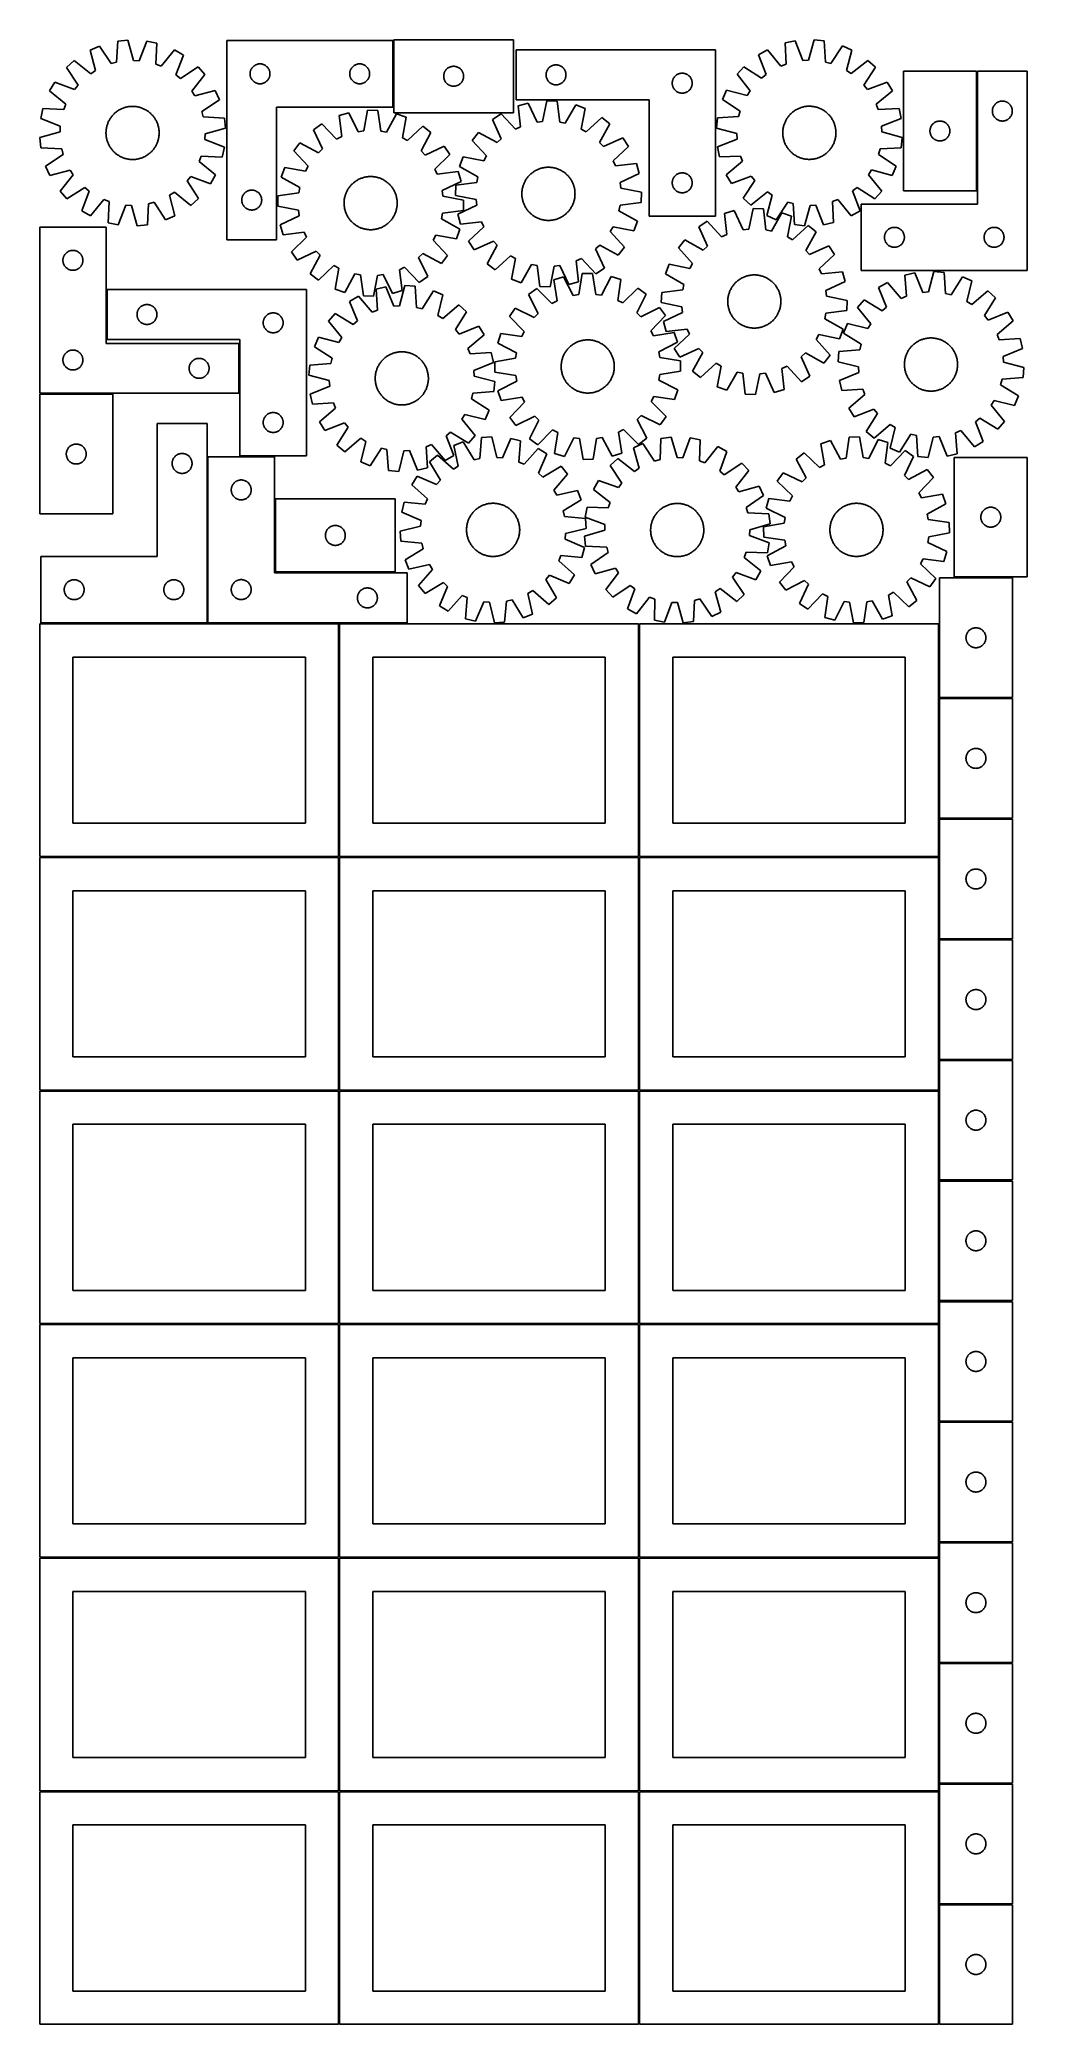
# Model space of a CAD drawing. Header units: millimetres. Extents: x 7 to 1493, y 7 to 2993.
import ezdxf

# ---------------------------------------------------------------- set-up
doc = ezdxf.new("R2010")
doc.units = ezdxf.units.MM
doc.layers.add('COMMON', color=5, linetype='CONTINUOUS', true_color=0x0000ff)
doc.layers.add('CUT', color=7, linetype='CONTINUOUS', true_color=0x000000)

msp = doc.modelspace()

# ---------------------------------------------------------------- linework, layer by layer
at = {"layer": 'COMMON'}
for p, q in [((539.003988, 2991.951683), (539.003988, 2891.951683)), ((1417.58506, 2765.932404), (1417.58506, 2945.932404)), ((107.301356, 2617.251007), (107.301356, 2542.251007)), ((307.301356, 2536.244659), (307.301356, 2461.244659)), ((116.563201, 2460.494659), (6.563201, 2460.494659)), ((259.180146, 2115.751006), (259.180146, 2365.751006)), ((308.051357, 2366.501006), (359.930146, 2366.501006)), ((361.681977, 2191.501006), (541.681977, 2191.501006)), ((1383.429282, 2183.973056), (1471.074237, 2183.973056)), ((258.430145, 2114.849137), (8.430145, 2114.849137)), ((908.824235, 2114.123915), (908.824235, 1764.123915)), ((1360.324236, 2114.123915), (1360.324236, 2003.223056)), ((1360.324236, 2001.723055), (1360.324236, 1821.723055)), ((1361.074237, 2002.473055), (1471.074237, 2002.473055)), ((1360.324236, 1820.223054), (1360.324236, 1764.123915)), ((1471.074237, 1820.973055), (1361.074237, 1820.973055)), ((6.549607, 1763.349135), (456.549607, 1763.349135)), ((458.074235, 1763.373914), (908.074235, 1763.373914)), ((908.824235, 1762.623914), (908.824235, 1412.623914)), ((909.574236, 1763.373914), (1359.574236, 1763.373914)), ((1360.324236, 1762.623914), (1360.324236, 1640.223054)), ((1360.324236, 1638.723053), (1360.324236, 1458.723053)), ((1361.074237, 1639.473053), (1471.074237, 1639.473053)), ((1361.099121, 1457.973052), (1471.074237, 1457.973052)), ((456.549607, 1411.849135), (6.549607, 1411.849135)), ((457.299608, 1061.123913), (457.299608, 1411.099134)), ((458.074235, 1411.873913), (908.049608, 1411.873913)), ((908.799608, 1411.123913), (908.799608, 1061.123913)), ((909.574236, 1411.873913), (1359.549609, 1411.873913)), ((1360.299609, 1275.673493), (1360.299609, 1095.673493)), ((6.549607, 1060.349133), (456.524767, 1060.349133)), ((908.824235, 1059.549513), (908.824235, 709.549513)), ((1360.324236, 1059.549513), (1360.324236, 914.074344)), ((1360.324236, 912.574343), (1360.324236, 732.574343)), ((1361.074237, 913.324343), (1471.074237, 913.324343)), ((1360.324236, 731.074342), (1360.324236, 709.549513)), ((1361.074237, 731.824342), (1471.074237, 731.824342)), ((458.074235, 708.799512), (908.074235, 708.799512)), ((908.824235, 708.049512), (908.824235, 358.049512)), ((909.574236, 708.799512), (1359.574236, 708.799512)), ((1360.324236, 708.049512), (1360.324236, 551.074342)), ((1360.324236, 549.574341), (1360.324236, 369.574341)), ((1361.074237, 550.324341), (1471.074237, 550.324341)), ((1361.099121, 368.82434), (1471.074237, 368.82434)), ((6.524767, 357.274778), (456.524767, 357.274778)), ((458.074235, 357.299511), (908.049608, 357.299511)), ((908.799608, 356.549511), (908.799608, 6.549511)), ((909.574236, 357.299511), (1359.549609, 357.299511)), ((1360.299609, 186.549511), (1360.299609, 6.549511))]:
    msp.add_line(p, q, dxfattribs=at)
at = {"layer": 'CUT'}
for p, q in [((124.088358, 2991.211395), (122.250887, 2959.500223)), ((139.390125, 2992.819643), (124.088358, 2991.211395)), ((147.780436, 2962.183432), (139.390125, 2992.819643)), ((167.889858, 2991.325974), (156.343028, 2961.734667)), ((182.93968, 2988.127002), (167.889858, 2991.325974)), ((181.452229, 2956.397485), (182.93968, 2988.127002)), ((288.253988, 2991.951683), (288.253988, 2691.951683)), ((538.253988, 2991.951683), (288.253988, 2991.951683)), ((538.253988, 2891.951683), (538.253988, 2991.951683)), ((719.753989, 2993.33231), (539.753989, 2993.33231)), ((539.753989, 2993.33231), (539.753989, 2883.33231)), ((719.753989, 2883.33231), (719.753989, 2993.33231)), ((1143.939312, 2991.593163), (1128.884465, 2988.417925)), ((1128.884465, 2988.417925), (1130.321884, 2956.686102)), ((1155.439469, 2961.983686), (1143.939312, 2991.593163)), ((1172.441364, 2993.041893), (1164.002758, 2962.418949)), ((1187.740577, 2991.40952), (1172.441364, 2993.041893)), ((1189.528045, 2959.69549), (1187.740577, 2991.40952)), ((58.531338, 2962.023697), (47.097252, 2951.728445)), ((83.326755, 2942.170183), (58.531338, 2962.023697)), ((96.521932, 2983.825057), (82.466062, 2977.567017)), ((82.466062, 2977.567017), (90.517814, 2946.84009)), ((113.968702, 2957.281037), (96.521932, 2983.825057)), ((122.250887, 2959.500223), (113.968702, 2957.281037)), ((156.343028, 2961.734667), (147.780436, 2962.183432)), ((209.582967, 2977.899537), (189.457062, 2953.324698)), ((222.907661, 2970.206483), (209.582967, 2977.899537)), ((211.688052, 2940.489567), (222.907661, 2970.206483)), ((337.481807, 2956.931794), (338.253988, 2956.951683)), ((338.253988, 2956.951683), (339.026169, 2956.931794)), ((487.481807, 2956.931794), (488.253988, 2956.951683)), ((488.253988, 2956.951683), (489.026169, 2956.931794)), ((1023.867888, 2977.896032), (723.867888, 2977.896032)), ((723.867888, 2977.896032), (723.867888, 2902.896032)), ((1023.867888, 2727.896032), (1023.867888, 2977.896032)), ((1102.225084, 2978.232482), (1088.888277, 2970.560448)), ((1088.888277, 2970.560448), (1100.061016, 2940.825878)), ((1122.312216, 2953.625941), (1102.225084, 2978.232482)), ((1164.002758, 2962.418949), (1155.439469, 2961.983686)), ((1197.806721, 2957.463248), (1189.528045, 2959.69549)), ((1215.295322, 2983.979726), (1197.806721, 2957.463248)), ((1229.341307, 2977.69953), (1215.295322, 2983.979726)), ((1221.241116, 2946.985337), (1229.341307, 2977.69953)), ((1253.251494, 2962.118491), (1228.424804, 2942.304098)), ((1264.669332, 2951.805223), (1253.251494, 2962.118491)), ((29.137126, 2929.549633), (21.444072, 2916.224939)), ((58.854042, 2918.330024), (29.137126, 2929.549633)), ((47.097252, 2951.728445), (64.250066, 2924.993529)), ((90.517814, 2946.84009), (83.326755, 2942.170183)), ((189.457062, 2953.324698), (181.452229, 2956.397485)), ((218.351557, 2935.093543), (211.688052, 2940.489567)), ((245.086473, 2952.246357), (218.351557, 2935.093543)), ((235.528211, 2916.016854), (255.381726, 2940.812271)), ((255.381726, 2940.812271), (245.086473, 2952.246357)), ((323.258961, 2942.337902), (323.298725, 2943.109315)), ((323.258961, 2941.565464), (323.258961, 2942.337902)), ((323.298725, 2940.794051), (323.258961, 2941.565464)), ((323.298725, 2943.109315), (323.378148, 2943.877658)), ((323.378148, 2940.025708), (323.298725, 2940.794051)), ((323.378148, 2943.877658), (323.497019, 2944.640894)), ((323.497019, 2939.262472), (323.378148, 2940.025708)), ((323.497019, 2944.640894), (323.655023, 2945.396999)), ((323.655023, 2938.506367), (323.497019, 2939.262472)), ((323.655023, 2945.396999), (323.85174, 2946.143968)), ((323.85174, 2937.759398), (323.655023, 2938.506367)), ((323.85174, 2946.143968), (324.08665, 2946.879819)), ((324.08665, 2937.023547), (323.85174, 2937.759398)), ((324.08665, 2946.879819), (324.359129, 2947.602601)), ((324.359129, 2936.300765), (324.08665, 2937.023547)), ((324.359129, 2947.602601), (324.668454, 2948.310399)), ((324.668454, 2935.592967), (324.359129, 2936.300765)), ((324.668454, 2948.310399), (325.013806, 2949.001334)), ((325.013806, 2934.902032), (324.668454, 2935.592967)), ((325.013806, 2949.001334), (325.394269, 2949.673575)), ((325.394269, 2934.229791), (325.013806, 2934.902032)), ((325.394269, 2949.673575), (325.808833, 2950.325339)), ((325.808833, 2933.578027), (325.394269, 2934.229791)), ((325.808833, 2950.325339), (326.256399, 2950.954897)), ((326.256399, 2932.948469), (325.808833, 2933.578027)), ((326.256399, 2950.954897), (326.735781, 2951.560581)), ((326.735781, 2932.342785), (326.256399, 2932.948469)), ((326.735781, 2951.560581), (327.245708, 2952.140783)), ((327.245708, 2931.762583), (326.735781, 2932.342785)), ((327.245708, 2952.140783), (327.784826, 2952.693966)), ((327.784826, 2931.2094), (327.245708, 2931.762583)), ((327.784826, 2952.693966), (328.351706, 2953.218662)), ((328.351706, 2930.684704), (327.784826, 2931.2094)), ((328.351706, 2953.218662), (328.944846, 2953.71348)), ((328.944846, 2930.189886), (328.351706, 2930.684704)), ((328.944846, 2953.71348), (329.562672, 2954.177108)), ((329.562672, 2929.726258), (328.944846, 2930.189886)), ((329.562672, 2954.177108), (330.203545, 2954.608316)), ((330.203545, 2929.29505), (329.562672, 2929.726258)), ((330.203545, 2954.608316), (330.865767, 2955.005962)), ((330.865767, 2928.897404), (330.203545, 2929.29505)), ((330.865767, 2955.005962), (331.547581, 2955.368989)), ((331.547581, 2928.534377), (330.865767, 2928.897404)), ((331.547581, 2955.368989), (332.24718, 2955.696437)), ((332.24718, 2928.206929), (331.547581, 2928.534377)), ((332.24718, 2955.696437), (332.962707, 2955.987435)), ((332.962707, 2927.915931), (332.24718, 2928.206929)), ((332.962707, 2955.987435), (333.692266, 2956.241214)), ((333.692266, 2927.662152), (332.962707, 2927.915931)), ((333.692266, 2956.241214), (334.433921, 2956.457099)), ((334.433921, 2927.446267), (333.692266, 2927.662152)), ((334.433921, 2956.457099), (335.185707, 2956.634518)), ((335.185707, 2927.268848), (334.433921, 2927.446267)), ((335.185707, 2956.634518), (335.945629, 2956.773001)), ((335.945629, 2927.130365), (335.185707, 2927.268848)), ((335.945629, 2956.773001), (336.711673, 2956.872181)), ((336.711673, 2927.031185), (335.945629, 2927.130365)), ((336.711673, 2956.872181), (337.481807, 2956.931794)), ((339.026169, 2956.931794), (339.796303, 2956.872181)), ((339.796303, 2956.872181), (340.562347, 2956.773001)), ((340.562347, 2927.130365), (339.796303, 2927.031185)), ((340.562347, 2956.773001), (341.322269, 2956.634518)), ((341.322269, 2927.268848), (340.562347, 2927.130365)), ((341.322269, 2956.634518), (342.074055, 2956.457099)), ((342.074055, 2927.446267), (341.322269, 2927.268848)), ((342.074055, 2956.457099), (342.815711, 2956.241214)), ((342.815711, 2927.662152), (342.074055, 2927.446267)), ((342.815711, 2956.241214), (343.545269, 2955.987435)), ((343.545269, 2927.915931), (342.815711, 2927.662152)), ((343.545269, 2955.987435), (344.260797, 2955.696437)), ((344.260797, 2928.206929), (343.545269, 2927.915931)), ((344.260797, 2955.696437), (344.960395, 2955.368989)), ((344.960395, 2928.534377), (344.260797, 2928.206929)), ((344.960395, 2955.368989), (345.642209, 2955.005962)), ((345.642209, 2928.897404), (344.960395, 2928.534377)), ((345.642209, 2955.005962), (346.304431, 2954.608316)), ((346.304431, 2929.29505), (345.642209, 2928.897404)), ((346.304431, 2954.608316), (346.945305, 2954.177108)), ((346.945305, 2929.726258), (346.304431, 2929.29505)), ((346.945305, 2954.177108), (347.56313, 2953.71348)), ((347.56313, 2930.189886), (346.945305, 2929.726258)), ((347.56313, 2953.71348), (348.15627, 2953.218662)), ((348.15627, 2930.684704), (347.56313, 2930.189886)), ((348.15627, 2953.218662), (348.72315, 2952.693966)), ((348.72315, 2931.2094), (348.15627, 2930.684704)), ((348.72315, 2952.693966), (349.262269, 2952.140783)), ((349.262269, 2931.762583), (348.72315, 2931.2094)), ((349.262269, 2952.140783), (349.772195, 2951.560581)), ((349.772195, 2932.342785), (349.262269, 2931.762583)), ((349.772195, 2951.560581), (350.251577, 2950.954897)), ((350.251577, 2932.948469), (349.772195, 2932.342785)), ((350.251577, 2950.954897), (350.699143, 2950.325339)), ((350.699143, 2933.578027), (350.251577, 2932.948469)), ((350.699143, 2950.325339), (351.113708, 2949.673575)), ((351.113708, 2934.229791), (350.699143, 2933.578027)), ((351.113708, 2949.673575), (351.49417, 2949.001334)), ((351.49417, 2934.902032), (351.113708, 2934.229791)), ((351.49417, 2949.001334), (351.839522, 2948.310399)), ((351.839522, 2935.592967), (351.49417, 2934.902032)), ((351.839522, 2948.310399), (352.148848, 2947.602601)), ((352.148848, 2936.300765), (351.839522, 2935.592967)), ((352.148848, 2947.602601), (352.421327, 2946.879819)), ((352.421327, 2937.023547), (352.148848, 2936.300765)), ((352.421327, 2946.879819), (352.656236, 2946.143968)), ((352.656236, 2937.759398), (352.421327, 2937.023547)), ((352.656236, 2946.143968), (352.852954, 2945.396999)), ((352.852954, 2938.506367), (352.656236, 2937.759398)), ((352.852954, 2945.396999), (353.010957, 2944.640894)), ((353.010957, 2939.262472), (352.852954, 2938.506367)), ((353.010957, 2944.640894), (353.129828, 2943.877658)), ((353.129828, 2940.025708), (353.010957, 2939.262472)), ((353.129828, 2943.877658), (353.209251, 2943.109315)), ((353.209251, 2940.794051), (353.129828, 2940.025708)), ((353.209251, 2943.109315), (353.249015, 2942.337902)), ((353.249015, 2941.565464), (353.209251, 2940.794051)), ((353.249015, 2942.337902), (353.249015, 2941.565464)), ((473.258961, 2942.337902), (473.298725, 2943.109315)), ((473.258961, 2941.565464), (473.258961, 2942.337902)), ((473.298725, 2940.794051), (473.258961, 2941.565464)), ((473.298725, 2943.109315), (473.378148, 2943.877658)), ((473.378148, 2940.025708), (473.298725, 2940.794051)), ((473.378148, 2943.877658), (473.497019, 2944.640894)), ((473.497019, 2939.262472), (473.378148, 2940.025708)), ((473.497019, 2944.640894), (473.655023, 2945.396999)), ((473.655023, 2938.506367), (473.497019, 2939.262472)), ((473.655023, 2945.396999), (473.85174, 2946.143968)), ((473.85174, 2937.759398), (473.655023, 2938.506367)), ((473.85174, 2946.143968), (474.08665, 2946.879819)), ((474.08665, 2937.023547), (473.85174, 2937.759398)), ((474.08665, 2946.879819), (474.359129, 2947.602601)), ((474.359129, 2936.300765), (474.08665, 2937.023547)), ((474.359129, 2947.602601), (474.668454, 2948.310399)), ((474.668454, 2935.592967), (474.359129, 2936.300765)), ((474.668454, 2948.310399), (475.013806, 2949.001334)), ((475.013806, 2934.902032), (474.668454, 2935.592967)), ((475.013806, 2949.001334), (475.394269, 2949.673575)), ((475.394269, 2934.229791), (475.013806, 2934.902032)), ((475.394269, 2949.673575), (475.808833, 2950.325339)), ((475.808833, 2933.578027), (475.394269, 2934.229791)), ((475.808833, 2950.325339), (476.256399, 2950.954897)), ((476.256399, 2932.948469), (475.808833, 2933.578027)), ((476.256399, 2950.954897), (476.735781, 2951.560581)), ((476.735781, 2932.342785), (476.256399, 2932.948469)), ((476.735781, 2951.560581), (477.245708, 2952.140783)), ((477.245708, 2931.762583), (476.735781, 2932.342785)), ((477.245708, 2952.140783), (477.784826, 2952.693966)), ((477.784826, 2931.2094), (477.245708, 2931.762583)), ((477.784826, 2952.693966), (478.351706, 2953.218662)), ((478.351706, 2930.684704), (477.784826, 2931.2094)), ((478.351706, 2953.218662), (478.944846, 2953.71348)), ((478.944846, 2930.189886), (478.351706, 2930.684704)), ((478.944846, 2953.71348), (479.562672, 2954.177108)), ((479.562672, 2929.726258), (478.944846, 2930.189886)), ((479.562672, 2954.177108), (480.203545, 2954.608316)), ((480.203545, 2929.29505), (479.562672, 2929.726258)), ((480.203545, 2954.608316), (480.865767, 2955.005962)), ((480.865767, 2928.897404), (480.203545, 2929.29505)), ((480.865767, 2955.005962), (481.547581, 2955.368989)), ((481.547581, 2928.534377), (480.865767, 2928.897404)), ((481.547581, 2955.368989), (482.24718, 2955.696437)), ((482.24718, 2928.206929), (481.547581, 2928.534377)), ((482.24718, 2955.696437), (482.962707, 2955.987435)), ((482.962707, 2927.915931), (482.24718, 2928.206929)), ((482.962707, 2955.987435), (483.692266, 2956.241214)), ((483.692266, 2927.662152), (482.962707, 2927.915931)), ((483.692266, 2956.241214), (484.433921, 2956.457099)), ((484.433921, 2927.446267), (483.692266, 2927.662152)), ((484.433921, 2956.457099), (485.185707, 2956.634518)), ((485.185707, 2927.268848), (484.433921, 2927.446267)), ((485.185707, 2956.634518), (485.945629, 2956.773001)), ((485.945629, 2927.130365), (485.185707, 2927.268848)), ((485.945629, 2956.773001), (486.711673, 2956.872181)), ((486.711673, 2927.031185), (485.945629, 2927.130365)), ((486.711673, 2956.872181), (487.481807, 2956.931794)), ((489.026169, 2956.931794), (489.796303, 2956.872181)), ((489.796303, 2956.872181), (490.562347, 2956.773001)), ((490.562347, 2927.130365), (489.796303, 2927.031185)), ((490.562347, 2956.773001), (491.322269, 2956.634518)), ((491.322269, 2927.268848), (490.562347, 2927.130365)), ((491.322269, 2956.634518), (492.074055, 2956.457099)), ((492.074055, 2927.446267), (491.322269, 2927.268848)), ((492.074055, 2956.457099), (492.815711, 2956.241214)), ((492.815711, 2927.662152), (492.074055, 2927.446267)), ((492.815711, 2956.241214), (493.545269, 2955.987435)), ((493.545269, 2927.915931), (492.815711, 2927.662152)), ((493.545269, 2955.987435), (494.260797, 2955.696437)), ((494.260797, 2928.206929), (493.545269, 2927.915931)), ((494.260797, 2955.696437), (494.960395, 2955.368989)), ((494.960395, 2928.534377), (494.260797, 2928.206929)), ((494.960395, 2955.368989), (495.642209, 2955.005962)), ((495.642209, 2928.897404), (494.960395, 2928.534377)), ((495.642209, 2955.005962), (496.304431, 2954.608316)), ((496.304431, 2929.29505), (495.642209, 2928.897404)), ((496.304431, 2954.608316), (496.945305, 2954.177108)), ((496.945305, 2929.726258), (496.304431, 2929.29505)), ((496.945305, 2954.177108), (497.56313, 2953.71348)), ((497.56313, 2930.189886), (496.945305, 2929.726258)), ((497.56313, 2953.71348), (498.15627, 2953.218662)), ((498.15627, 2930.684704), (497.56313, 2930.189886)), ((498.15627, 2953.218662), (498.72315, 2952.693966)), ((498.72315, 2931.2094), (498.15627, 2930.684704)), ((498.72315, 2952.693966), (499.262269, 2952.140783)), ((499.262269, 2931.762583), (498.72315, 2931.2094)), ((499.262269, 2952.140783), (499.772195, 2951.560581)), ((499.772195, 2932.342785), (499.262269, 2931.762583)), ((499.772195, 2951.560581), (500.251577, 2950.954897)), ((500.251577, 2932.948469), (499.772195, 2932.342785)), ((500.251577, 2950.954897), (500.699143, 2950.325339)), ((500.699143, 2933.578027), (500.251577, 2932.948469)), ((500.699143, 2950.325339), (501.113708, 2949.673575)), ((501.113708, 2934.229791), (500.699143, 2933.578027)), ((501.113708, 2949.673575), (501.49417, 2949.001334)), ((501.49417, 2934.902032), (501.113708, 2934.229791)), ((501.49417, 2949.001334), (501.839522, 2948.310399)), ((501.839522, 2935.592967), (501.49417, 2934.902032)), ((501.839522, 2948.310399), (502.148848, 2947.602601)), ((502.148848, 2936.300765), (501.839522, 2935.592967)), ((502.148848, 2947.602601), (502.421327, 2946.879819)), ((502.421327, 2937.023547), (502.148848, 2936.300765)), ((502.421327, 2946.879819), (502.656236, 2946.143968)), ((502.656236, 2937.759398), (502.421327, 2937.023547)), ((502.656236, 2946.143968), (502.852954, 2945.396999)), ((502.852954, 2938.506367), (502.656236, 2937.759398)), ((502.852954, 2945.396999), (503.010957, 2944.640894)), ((503.010957, 2939.262472), (502.852954, 2938.506367)), ((503.010957, 2944.640894), (503.129828, 2943.877658)), ((503.129828, 2940.025708), (503.010957, 2939.262472)), ((503.129828, 2943.877658), (503.209251, 2943.109315)), ((503.209251, 2940.794051), (503.129828, 2940.025708)), ((503.209251, 2943.109315), (503.249015, 2942.337902)), ((503.249015, 2941.565464), (503.209251, 2940.794051)), ((503.249015, 2942.337902), (503.249015, 2941.565464)), ((614.753989, 2938.33231), (614.773878, 2939.104492)), ((614.773878, 2937.560129), (614.753989, 2938.33231)), ((614.773878, 2939.104492), (614.833491, 2939.874625)), ((614.833491, 2936.789995), (614.773878, 2937.560129)), ((614.833491, 2939.874625), (614.932671, 2940.640669)), ((614.932671, 2936.023952), (614.833491, 2936.789995)), ((614.932671, 2940.640669), (615.071154, 2941.400591)), ((615.071154, 2935.264029), (614.932671, 2936.023952)), ((615.071154, 2941.400591), (615.248573, 2942.152377)), ((615.248573, 2934.512243), (615.071154, 2935.264029)), ((615.248573, 2942.152377), (615.464458, 2942.894033)), ((615.464458, 2933.770588), (615.248573, 2934.512243)), ((615.464458, 2942.894033), (615.718237, 2943.623592)), ((615.718237, 2933.041029), (615.464458, 2933.770588)), ((615.718237, 2943.623592), (616.009236, 2944.339119)), ((616.009236, 2932.325502), (615.718237, 2933.041029)), ((616.009236, 2944.339119), (616.336683, 2945.038717)), ((616.336683, 2931.625903), (616.009236, 2932.325502)), ((616.336683, 2945.038717), (616.69971, 2945.720531)), ((616.69971, 2930.944089), (616.336683, 2931.625903)), ((616.69971, 2945.720531), (617.097356, 2946.382753)), ((617.097356, 2930.281867), (616.69971, 2930.944089)), ((617.097356, 2946.382753), (617.528564, 2947.023627)), ((617.528564, 2929.640994), (617.097356, 2930.281867)), ((617.528564, 2947.023627), (617.992192, 2947.641452)), ((617.992192, 2929.023168), (617.528564, 2929.640994)), ((617.992192, 2947.641452), (618.48701, 2948.234592)), ((618.48701, 2928.430028), (617.992192, 2929.023168)), ((618.48701, 2948.234592), (619.011706, 2948.801473)), ((619.011706, 2927.863148), (618.48701, 2928.430028)), ((619.011706, 2948.801473), (619.564889, 2949.340591)), ((619.564889, 2927.32403), (619.011706, 2927.863148)), ((619.564889, 2949.340591), (620.145091, 2949.850517)), ((620.145091, 2926.814104), (619.564889, 2927.32403)), ((620.145091, 2949.850517), (620.750775, 2950.329899)), ((620.750775, 2950.329899), (621.380333, 2950.777465)), ((621.380333, 2950.777465), (622.032097, 2951.19203)), ((622.032097, 2951.19203), (622.704338, 2951.572492)), ((622.704338, 2951.572492), (623.395273, 2951.917844)), ((623.395273, 2951.917844), (624.103071, 2952.22717)), ((624.103071, 2952.22717), (624.825853, 2952.499649)), ((624.825853, 2952.499649), (625.561705, 2952.734558)), ((625.561705, 2952.734558), (626.308673, 2952.931276)), ((626.308673, 2952.931276), (627.064778, 2953.08928)), ((627.064778, 2953.08928), (627.828014, 2953.20815)), ((627.828014, 2953.20815), (628.596357, 2953.287573)), ((628.596357, 2953.287573), (629.36777, 2953.327337)), ((629.36777, 2953.327337), (630.140208, 2953.327337)), ((630.140208, 2953.327337), (630.911621, 2953.287573)), ((630.911621, 2953.287573), (631.679964, 2953.20815)), ((631.679964, 2953.20815), (632.4432, 2953.08928)), ((632.4432, 2953.08928), (633.199305, 2952.931276)), ((633.199305, 2952.931276), (633.946274, 2952.734558)), ((633.946274, 2952.734558), (634.682125, 2952.499649)), ((634.682125, 2952.499649), (635.404908, 2952.22717)), ((635.404908, 2952.22717), (636.112705, 2951.917844)), ((636.112705, 2951.917844), (636.80364, 2951.572492)), ((636.80364, 2951.572492), (637.475881, 2951.19203)), ((637.475881, 2951.19203), (638.127645, 2950.777465)), ((638.127645, 2950.777465), (638.757203, 2950.329899)), ((638.757203, 2950.329899), (639.362887, 2949.850517)), ((639.362887, 2949.850517), (639.943089, 2949.340591)), ((639.943089, 2927.32403), (639.362887, 2926.814104)), ((639.943089, 2949.340591), (640.496272, 2948.801473)), ((640.496272, 2927.863148), (639.943089, 2927.32403)), ((640.496272, 2948.801473), (641.020968, 2948.234592)), ((641.020968, 2928.430028), (640.496272, 2927.863148)), ((641.020968, 2948.234592), (641.515786, 2947.641452)), ((641.515786, 2929.023168), (641.020968, 2928.430028)), ((641.515786, 2947.641452), (641.979414, 2947.023627)), ((641.979414, 2929.640994), (641.515786, 2929.023168)), ((641.979414, 2947.023627), (642.410623, 2946.382753)), ((642.410623, 2930.281867), (641.979414, 2929.640994)), ((642.410623, 2946.382753), (642.808268, 2945.720531)), ((642.808268, 2930.944089), (642.410623, 2930.281867)), ((642.808268, 2945.720531), (643.171295, 2945.038717)), ((643.171295, 2931.625903), (642.808268, 2930.944089)), ((643.171295, 2945.038717), (643.498743, 2944.339119)), ((643.498743, 2932.325502), (643.171295, 2931.625903)), ((643.498743, 2944.339119), (643.789741, 2943.623592)), ((643.789741, 2933.041029), (643.498743, 2932.325502)), ((643.789741, 2943.623592), (644.04352, 2942.894033)), ((644.04352, 2933.770588), (643.789741, 2933.041029)), ((644.04352, 2942.894033), (644.259405, 2942.152377)), ((644.259405, 2934.512243), (644.04352, 2933.770588)), ((644.259405, 2942.152377), (644.436824, 2941.400591)), ((644.436824, 2935.264029), (644.259405, 2934.512243)), ((644.436824, 2941.400591), (644.575308, 2940.640669)), ((644.575308, 2936.023952), (644.436824, 2935.264029)), ((644.575308, 2940.640669), (644.674487, 2939.874625)), ((644.674487, 2936.789995), (644.575308, 2936.023952)), ((644.674487, 2939.874625), (644.7341, 2939.104492)), ((644.7341, 2937.560129), (644.674487, 2936.789995)), ((644.7341, 2939.104492), (644.753989, 2938.33231)), ((644.753989, 2938.33231), (644.7341, 2937.560129)), ((768.867888, 2940.396032), (768.887776, 2941.168213)), ((768.887776, 2939.62385), (768.867888, 2940.396032)), ((768.887776, 2941.168213), (768.947389, 2941.938347)), ((768.947389, 2938.853717), (768.887776, 2939.62385)), ((768.947389, 2941.938347), (769.046569, 2942.70439)), ((769.046569, 2938.087673), (768.947389, 2938.853717)), ((769.046569, 2942.70439), (769.185052, 2943.464313)), ((769.185052, 2937.327751), (769.046569, 2938.087673)), ((769.185052, 2943.464313), (769.362472, 2944.216098)), ((769.362472, 2936.575965), (769.185052, 2937.327751)), ((769.362472, 2944.216098), (769.578357, 2944.957754)), ((769.578357, 2935.834309), (769.362472, 2936.575965)), ((769.578357, 2944.957754), (769.832135, 2945.687313)), ((769.832135, 2935.10475), (769.578357, 2935.834309)), ((769.832135, 2945.687313), (770.123134, 2946.40284)), ((770.123134, 2934.389223), (769.832135, 2935.10475)), ((770.123134, 2946.40284), (770.450581, 2947.102439)), ((770.450581, 2933.689625), (770.123134, 2934.389223)), ((770.450581, 2947.102439), (770.813609, 2947.784253)), ((770.813609, 2933.007811), (770.450581, 2933.689625)), ((770.813609, 2947.784253), (771.211254, 2948.446475)), ((771.211254, 2932.345589), (770.813609, 2933.007811)), ((771.211254, 2948.446475), (771.642463, 2949.087348)), ((771.642463, 2931.704715), (771.211254, 2932.345589)), ((771.642463, 2949.087348), (772.10609, 2949.705174)), ((772.10609, 2931.086889), (771.642463, 2931.704715)), ((772.10609, 2949.705174), (772.600909, 2950.298313)), ((772.600909, 2930.49375), (772.10609, 2931.086889)), ((772.600909, 2950.298313), (773.125605, 2950.865194)), ((773.125605, 2929.926869), (772.600909, 2930.49375)), ((773.125605, 2950.865194), (773.678788, 2951.404312)), ((773.678788, 2929.387751), (773.125605, 2929.926869)), ((773.678788, 2951.404312), (774.25899, 2951.914238)), ((774.25899, 2928.877825), (773.678788, 2929.387751)), ((774.25899, 2951.914238), (774.864673, 2952.39362)), ((774.864673, 2928.398443), (774.25899, 2928.877825)), ((774.864673, 2952.39362), (775.494232, 2952.841187)), ((775.494232, 2927.950876), (774.864673, 2928.398443)), ((775.494232, 2952.841187), (776.145996, 2953.255751)), ((776.145996, 2927.536312), (775.494232, 2927.950876)), ((776.145996, 2953.255751), (776.818236, 2953.636214)), ((776.818236, 2927.15585), (776.145996, 2927.536312)), ((776.818236, 2953.636214), (777.509172, 2953.981566)), ((777.509172, 2926.810498), (776.818236, 2927.15585)), ((777.509172, 2953.981566), (778.216969, 2954.290891)), ((778.216969, 2954.290891), (778.939752, 2954.56337)), ((778.939752, 2954.56337), (779.675603, 2954.79828)), ((779.675603, 2954.79828), (780.422571, 2954.994997)), ((780.422571, 2954.994997), (781.178676, 2955.153001)), ((781.178676, 2955.153001), (781.941912, 2955.271872)), ((781.941912, 2955.271872), (782.710256, 2955.351295)), ((782.710256, 2955.351295), (783.481669, 2955.391059)), ((783.481669, 2955.391059), (784.254106, 2955.391059)), ((784.254106, 2955.391059), (785.02552, 2955.351295)), ((785.02552, 2955.351295), (785.793863, 2955.271872)), ((785.793863, 2955.271872), (786.557099, 2955.153001)), ((786.557099, 2955.153001), (787.313204, 2954.994997)), ((787.313204, 2954.994997), (788.060172, 2954.79828)), ((788.060172, 2954.79828), (788.796023, 2954.56337)), ((788.796023, 2954.56337), (789.518806, 2954.290891)), ((789.518806, 2954.290891), (790.226603, 2953.981566)), ((790.226603, 2953.981566), (790.917539, 2953.636214)), ((790.917539, 2927.15585), (790.226603, 2926.810498)), ((790.917539, 2953.636214), (791.58978, 2953.255751)), ((791.58978, 2927.536312), (790.917539, 2927.15585)), ((791.58978, 2953.255751), (792.241543, 2952.841187)), ((792.241543, 2927.950876), (791.58978, 2927.536312)), ((792.241543, 2952.841187), (792.871102, 2952.39362)), ((792.871102, 2928.398443), (792.241543, 2927.950876)), ((792.871102, 2952.39362), (793.476785, 2951.914238)), ((793.476785, 2928.877825), (792.871102, 2928.398443)), ((793.476785, 2951.914238), (794.056988, 2951.404312)), ((794.056988, 2929.387751), (793.476785, 2928.877825)), ((794.056988, 2951.404312), (794.61017, 2950.865194)), ((794.61017, 2929.926869), (794.056988, 2929.387751)), ((794.61017, 2950.865194), (795.134867, 2950.298313)), ((795.134867, 2930.49375), (794.61017, 2929.926869)), ((795.134867, 2950.298313), (795.629685, 2949.705174)), ((795.629685, 2931.086889), (795.134867, 2930.49375)), ((795.629685, 2949.705174), (796.093313, 2949.087348)), ((796.093313, 2931.704715), (795.629685, 2931.086889)), ((796.093313, 2949.087348), (796.524521, 2948.446475)), ((796.524521, 2932.345589), (796.093313, 2931.704715)), ((796.524521, 2948.446475), (796.922166, 2947.784253)), ((796.922166, 2933.007811), (796.524521, 2932.345589)), ((796.922166, 2947.784253), (797.285194, 2947.102439)), ((797.285194, 2933.689625), (796.922166, 2933.007811)), ((797.285194, 2947.102439), (797.612641, 2946.40284)), ((797.612641, 2934.389223), (797.285194, 2933.689625)), ((797.612641, 2946.40284), (797.90364, 2945.687313)), ((797.90364, 2935.10475), (797.612641, 2934.389223)), ((797.90364, 2945.687313), (798.157418, 2944.957754)), ((798.157418, 2935.834309), (797.90364, 2935.10475)), ((798.157418, 2944.957754), (798.373303, 2944.216098)), ((798.373303, 2936.575965), (798.157418, 2935.834309)), ((798.373303, 2944.216098), (798.550723, 2943.464313)), ((798.550723, 2937.327751), (798.373303, 2936.575965)), ((798.550723, 2943.464313), (798.689206, 2942.70439)), ((798.689206, 2938.087673), (798.550723, 2937.327751)), ((798.689206, 2942.70439), (798.788386, 2941.938347)), ((798.788386, 2938.853717), (798.689206, 2938.087673)), ((798.788386, 2941.938347), (798.847999, 2941.168213)), ((798.847999, 2939.62385), (798.788386, 2938.853717)), ((798.847999, 2941.168213), (798.867888, 2940.396032)), ((798.867888, 2940.396032), (798.847999, 2939.62385)), ((958.867888, 2927.896032), (958.887776, 2928.668213)), ((958.887776, 2927.12385), (958.867888, 2927.896032)), ((958.887776, 2928.668213), (958.947389, 2929.438347)), ((958.947389, 2926.353717), (958.887776, 2927.12385)), ((958.947389, 2929.438347), (959.046569, 2930.20439)), ((959.046569, 2930.20439), (959.185052, 2930.964313)), ((959.185052, 2930.964313), (959.362472, 2931.716098)), ((959.362472, 2931.716098), (959.578357, 2932.457754)), ((959.578357, 2932.457754), (959.832135, 2933.187313)), ((959.832135, 2933.187313), (960.123134, 2933.90284)), ((960.123134, 2933.90284), (960.450581, 2934.602439)), ((960.450581, 2934.602439), (960.813609, 2935.284253)), ((960.813609, 2935.284253), (961.211254, 2935.946475)), ((961.211254, 2935.946475), (961.642463, 2936.587348)), ((961.642463, 2936.587348), (962.10609, 2937.205174)), ((962.10609, 2937.205174), (962.600909, 2937.798313)), ((962.600909, 2937.798313), (963.125605, 2938.365194)), ((963.125605, 2938.365194), (963.678788, 2938.904312)), ((963.678788, 2938.904312), (964.25899, 2939.414238)), ((964.25899, 2939.414238), (964.864673, 2939.89362)), ((964.864673, 2939.89362), (965.494232, 2940.341187)), ((965.494232, 2940.341187), (966.145996, 2940.755751)), ((966.145996, 2940.755751), (966.818236, 2941.136214)), ((966.818236, 2941.136214), (967.509172, 2941.481566)), ((967.509172, 2941.481566), (968.216969, 2941.790891)), ((968.216969, 2941.790891), (968.939752, 2942.06337)), ((968.939752, 2942.06337), (969.675603, 2942.29828)), ((969.675603, 2942.29828), (970.422571, 2942.494997)), ((970.422571, 2942.494997), (971.178676, 2942.653001)), ((971.178676, 2942.653001), (971.941912, 2942.771872)), ((971.941912, 2942.771872), (972.710256, 2942.851295)), ((972.710256, 2942.851295), (973.481669, 2942.891059)), ((973.481669, 2942.891059), (974.254106, 2942.891059)), ((974.254106, 2942.891059), (975.02552, 2942.851295)), ((975.02552, 2942.851295), (975.793863, 2942.771872)), ((975.793863, 2942.771872), (976.557099, 2942.653001)), ((976.557099, 2942.653001), (977.313204, 2942.494997)), ((977.313204, 2942.494997), (978.060172, 2942.29828)), ((978.060172, 2942.29828), (978.796023, 2942.06337)), ((978.796023, 2942.06337), (979.518806, 2941.790891)), ((979.518806, 2941.790891), (980.226603, 2941.481566)), ((980.226603, 2941.481566), (980.917539, 2941.136214)), ((980.917539, 2941.136214), (981.58978, 2940.755751)), ((981.58978, 2940.755751), (982.241543, 2940.341187)), ((982.241543, 2940.341187), (982.871102, 2939.89362)), ((982.871102, 2939.89362), (983.476785, 2939.414238)), ((983.476785, 2939.414238), (984.056988, 2938.904312)), ((984.056988, 2938.904312), (984.61017, 2938.365194)), ((984.61017, 2938.365194), (985.134867, 2937.798313)), ((985.134867, 2937.798313), (985.629685, 2937.205174)), ((985.629685, 2937.205174), (986.093313, 2936.587348)), ((986.093313, 2936.587348), (986.524521, 2935.946475)), ((986.524521, 2935.946475), (986.922166, 2935.284253)), ((986.922166, 2935.284253), (987.285194, 2934.602439)), ((987.285194, 2934.602439), (987.612641, 2933.90284)), ((987.612641, 2933.90284), (987.90364, 2933.187313)), ((987.90364, 2933.187313), (988.157418, 2932.457754)), ((988.157418, 2932.457754), (988.373303, 2931.716098)), ((988.373303, 2931.716098), (988.550723, 2930.964313)), ((988.550723, 2930.964313), (988.689206, 2930.20439)), ((988.689206, 2930.20439), (988.788386, 2929.438347)), ((988.788386, 2929.438347), (988.847999, 2928.668213)), ((988.847999, 2927.12385), (988.788386, 2926.353717)), ((988.847999, 2928.668213), (988.867888, 2927.896032)), ((988.867888, 2927.896032), (988.847999, 2927.12385)), ((1066.681174, 2952.635315), (1056.367905, 2941.217476)), ((1056.367905, 2941.217476), (1076.182299, 2916.390786)), ((1093.389011, 2935.440368), (1066.681174, 2952.635315)), ((1100.061016, 2940.825878), (1093.389011, 2935.440368)), ((1130.321884, 2956.686102), (1122.312216, 2953.625941)), ((1228.424804, 2942.304098), (1221.241116, 2946.985337)), ((1247.474385, 2925.097386), (1264.669332, 2951.805223)), ((1282.594466, 2929.59812), (1252.859896, 2918.425381)), ((1290.2665, 2916.261312), (1282.594466, 2929.59812)), ((1416.835059, 2945.932404), (1306.835059, 2945.932404)), ((1306.835059, 2945.932404), (1306.835059, 2765.932404)), ((1416.835059, 2765.932404), (1416.835059, 2945.932404)), ((1493.33506, 2945.932404), (1418.33506, 2945.932404)), ((1418.33506, 2945.932404), (1418.33506, 2745.932404)), ((1493.33506, 2645.932404), (1493.33506, 2945.932404)), ((21.444072, 2916.224939), (46.018911, 2896.099034)), ((64.250066, 2924.993529), (58.854042, 2918.330024)), ((240.198118, 2908.825795), (235.528211, 2916.016854)), ((270.925045, 2916.877547), (240.198118, 2908.825795)), ((250.639066, 2885.374907), (277.183086, 2902.821677)), ((277.183086, 2902.821677), (270.925045, 2916.877547)), ((337.481807, 2926.971572), (336.711673, 2927.031185)), ((338.253988, 2926.951683), (337.481807, 2926.971572)), ((339.026169, 2926.971572), (338.253988, 2926.951683)), ((339.796303, 2927.031185), (339.026169, 2926.971572)), ((487.481807, 2926.971572), (486.711673, 2927.031185)), ((488.253988, 2926.951683), (487.481807, 2926.971572)), ((489.026169, 2926.971572), (488.253988, 2926.951683)), ((489.796303, 2927.031185), (489.026169, 2926.971572)), ((620.750775, 2926.334722), (620.145091, 2926.814104)), ((621.380333, 2925.887155), (620.750775, 2926.334722)), ((622.032097, 2925.472591), (621.380333, 2925.887155)), ((622.704338, 2925.092128), (622.032097, 2925.472591)), ((623.395273, 2924.746776), (622.704338, 2925.092128)), ((624.103071, 2924.437451), (623.395273, 2924.746776)), ((624.825853, 2924.164972), (624.103071, 2924.437451)), ((625.561705, 2923.930062), (624.825853, 2924.164972)), ((626.308673, 2923.733345), (625.561705, 2923.930062)), ((627.064778, 2923.575341), (626.308673, 2923.733345)), ((627.828014, 2923.45647), (627.064778, 2923.575341)), ((628.596357, 2923.377047), (627.828014, 2923.45647)), ((629.36777, 2923.337283), (628.596357, 2923.377047)), ((630.140208, 2923.337283), (629.36777, 2923.337283)), ((630.911621, 2923.377047), (630.140208, 2923.337283)), ((631.679964, 2923.45647), (630.911621, 2923.377047)), ((632.4432, 2923.575341), (631.679964, 2923.45647)), ((633.199305, 2923.733345), (632.4432, 2923.575341)), ((633.946274, 2923.930062), (633.199305, 2923.733345)), ((634.682125, 2924.164972), (633.946274, 2923.930062)), ((635.404908, 2924.437451), (634.682125, 2924.164972)), ((636.112705, 2924.746776), (635.404908, 2924.437451)), ((636.80364, 2925.092128), (636.112705, 2924.746776)), ((637.475881, 2925.472591), (636.80364, 2925.092128)), ((638.127645, 2925.887155), (637.475881, 2925.472591)), ((638.757203, 2926.334722), (638.127645, 2925.887155)), ((639.362887, 2926.814104), (638.757203, 2926.334722)), ((723.867888, 2902.896032), (923.867888, 2902.896032)), ((741.761104, 2897.959386), (726.957635, 2893.765598)), ((755.252301, 2869.202433), (741.761104, 2897.959386)), ((770.098173, 2901.347055), (763.766022, 2870.22024)), ((785.473061, 2900.76106), (770.098173, 2901.347055)), ((778.216969, 2926.501172), (777.509172, 2926.810498)), ((778.939752, 2926.228693), (778.216969, 2926.501172)), ((779.675603, 2925.993784), (778.939752, 2926.228693)), ((780.422571, 2925.797066), (779.675603, 2925.993784)), ((781.178676, 2925.639062), (780.422571, 2925.797066)), ((781.941912, 2925.520192), (781.178676, 2925.639062)), ((782.710256, 2925.440769), (781.941912, 2925.520192)), ((783.481669, 2925.401005), (782.710256, 2925.440769)), ((784.254106, 2925.401005), (783.481669, 2925.401005)), ((785.02552, 2925.440769), (784.254106, 2925.401005)), ((785.793863, 2925.520192), (785.02552, 2925.440769)), ((789.417565, 2869.242563), (785.473061, 2900.76106)), ((786.557099, 2925.639062), (785.793863, 2925.520192)), ((787.313204, 2925.797066), (786.557099, 2925.639062)), ((788.060172, 2925.993784), (787.313204, 2925.797066)), ((788.796023, 2926.228693), (788.060172, 2925.993784)), ((789.518806, 2926.501172), (788.796023, 2926.228693)), ((790.226603, 2926.810498), (789.518806, 2926.501172)), ((923.867888, 2902.896032), (923.867888, 2727.896032)), ((959.046569, 2925.587673), (958.947389, 2926.353717)), ((959.185052, 2924.827751), (959.046569, 2925.587673)), ((959.362472, 2924.075965), (959.185052, 2924.827751)), ((959.578357, 2923.334309), (959.362472, 2924.075965)), ((959.832135, 2922.60475), (959.578357, 2923.334309)), ((960.123134, 2921.889223), (959.832135, 2922.60475)), ((960.450581, 2921.189625), (960.123134, 2921.889223)), ((960.813609, 2920.507811), (960.450581, 2921.189625)), ((961.211254, 2919.845589), (960.813609, 2920.507811)), ((961.642463, 2919.204715), (961.211254, 2919.845589)), ((962.10609, 2918.586889), (961.642463, 2919.204715)), ((962.600909, 2917.99375), (962.10609, 2918.586889)), ((963.125605, 2917.426869), (962.600909, 2917.99375)), ((963.678788, 2916.887751), (963.125605, 2917.426869)), ((964.25899, 2916.377825), (963.678788, 2916.887751)), ((964.864673, 2915.898443), (964.25899, 2916.377825)), ((965.494232, 2915.450876), (964.864673, 2915.898443)), ((966.145996, 2915.036312), (965.494232, 2915.450876)), ((966.818236, 2914.65585), (966.145996, 2915.036312)), ((967.509172, 2914.310498), (966.818236, 2914.65585)), ((968.216969, 2914.001172), (967.509172, 2914.310498)), ((968.939752, 2913.728693), (968.216969, 2914.001172)), ((969.675603, 2913.493784), (968.939752, 2913.728693)), ((970.422571, 2913.297066), (969.675603, 2913.493784)), ((971.178676, 2913.139062), (970.422571, 2913.297066)), ((971.941912, 2913.020192), (971.178676, 2913.139062)), ((972.710256, 2912.940769), (971.941912, 2913.020192)), ((973.481669, 2912.901005), (972.710256, 2912.940769)), ((974.254106, 2912.901005), (973.481669, 2912.901005)), ((975.02552, 2912.940769), (974.254106, 2912.901005)), ((975.793863, 2913.020192), (975.02552, 2912.940769)), ((976.557099, 2913.139062), (975.793863, 2913.020192)), ((977.313204, 2913.297066), (976.557099, 2913.139062)), ((978.060172, 2913.493784), (977.313204, 2913.297066)), ((978.796023, 2913.728693), (978.060172, 2913.493784)), ((979.518806, 2914.001172), (978.796023, 2913.728693)), ((980.226603, 2914.310498), (979.518806, 2914.001172)), ((980.917539, 2914.65585), (980.226603, 2914.310498)), ((981.58978, 2915.036312), (980.917539, 2914.65585)), ((982.241543, 2915.450876), (981.58978, 2915.036312)), ((982.871102, 2915.898443), (982.241543, 2915.450876)), ((983.476785, 2916.377825), (982.871102, 2915.898443)), ((984.056988, 2916.887751), (983.476785, 2916.377825)), ((984.61017, 2917.426869), (984.056988, 2916.887751)), ((985.134867, 2917.99375), (984.61017, 2917.426869)), ((985.629685, 2918.586889), (985.134867, 2917.99375)), ((986.093313, 2919.204715), (985.629685, 2918.586889)), ((986.524521, 2919.845589), (986.093313, 2919.204715)), ((986.922166, 2920.507811), (986.524521, 2919.845589)), ((987.285194, 2921.189625), (986.922166, 2920.507811)), ((987.612641, 2921.889223), (987.285194, 2921.189625)), ((987.90364, 2922.60475), (987.612641, 2921.889223)), ((988.157418, 2923.334309), (987.90364, 2922.60475)), ((988.373303, 2924.075965), (988.157418, 2923.334309)), ((988.550723, 2924.827751), (988.373303, 2924.075965)), ((988.689206, 2925.587673), (988.550723, 2924.827751)), ((988.788386, 2926.353717), (988.689206, 2925.587673)), ((1040.786866, 2917.307289), (1034.506671, 2903.261304)), ((1034.506671, 2903.261304), (1061.023148, 2885.772703)), ((1071.501059, 2909.207098), (1040.786866, 2917.307289)), ((1076.182299, 2916.390786), (1071.501059, 2909.207098)), ((1252.859896, 2918.425381), (1247.474385, 2925.097386)), ((1265.659958, 2896.174181), (1290.2665, 2916.261312)), ((1445.932778, 2897.199383), (1446.525917, 2897.694201)), ((1446.525917, 2897.694201), (1447.143743, 2898.157829)), ((1447.143743, 2898.157829), (1447.784617, 2898.589037)), ((1447.784617, 2898.589037), (1448.446839, 2898.986683)), ((1448.446839, 2898.986683), (1449.128653, 2899.34971)), ((1449.128653, 2899.34971), (1449.828251, 2899.677158)), ((1449.828251, 2899.677158), (1450.543778, 2899.968156)), ((1450.543778, 2899.968156), (1451.273337, 2900.221935)), ((1451.273337, 2900.221935), (1452.014993, 2900.43782)), ((1452.014993, 2900.43782), (1452.766779, 2900.615239)), ((1452.766779, 2900.615239), (1453.526701, 2900.753722)), ((1453.526701, 2900.753722), (1454.292745, 2900.852902)), ((1454.292745, 2900.852902), (1455.062878, 2900.912515)), ((1455.062878, 2900.912515), (1455.83506, 2900.932404)), ((1455.83506, 2900.932404), (1456.607241, 2900.912515)), ((1456.607241, 2900.912515), (1457.377375, 2900.852902)), ((1457.377375, 2900.852902), (1458.143418, 2900.753722)), ((1458.143418, 2900.753722), (1458.903341, 2900.615239)), ((1458.903341, 2900.615239), (1459.655127, 2900.43782)), ((1459.655127, 2900.43782), (1460.396782, 2900.221935)), ((1460.396782, 2900.221935), (1461.126341, 2899.968156)), ((1461.126341, 2899.968156), (1461.841868, 2899.677158)), ((1461.841868, 2899.677158), (1462.541467, 2899.34971)), ((1462.541467, 2899.34971), (1463.223281, 2898.986683)), ((1463.223281, 2898.986683), (1463.885503, 2898.589037)), ((1463.885503, 2898.589037), (1464.526376, 2898.157829)), ((1464.526376, 2898.157829), (1465.144202, 2897.694201)), ((1465.144202, 2897.694201), (1465.737342, 2897.199383)), ((11.216607, 2889.581651), (8.017635, 2874.53183)), ((8.017635, 2874.53183), (37.608942, 2862.984999)), ((42.946124, 2888.094201), (11.216607, 2889.581651)), ((46.018911, 2896.099034), (42.946124, 2888.094201)), ((108.8962, 2867.033856), (109.355722, 2868.203406)), ((109.355722, 2868.203406), (109.851754, 2869.357944)), ((109.851754, 2869.357944), (110.383806, 2870.496332)), ((110.383806, 2870.496332), (110.951353, 2871.617447)), ((110.951353, 2871.617447), (111.553835, 2872.720181)), ((111.553835, 2872.720181), (112.190658, 2873.803446)), ((112.190658, 2873.803446), (112.861192, 2874.866174)), ((112.861192, 2874.866174), (113.564777, 2875.907315)), ((113.564777, 2875.907315), (114.300717, 2876.925843)), ((114.300717, 2876.925843), (115.068288, 2877.920751)), ((115.068288, 2877.920751), (115.86673, 2878.891059)), ((115.86673, 2878.891059), (116.695256, 2879.835808)), ((116.695256, 2879.835808), (117.553049, 2880.754066)), ((117.553049, 2880.754066), (118.439262, 2881.644928)), ((118.439262, 2881.644928), (119.35302, 2882.507513)), ((119.35302, 2882.507513), (120.293421, 2883.34097)), ((120.293421, 2883.34097), (121.259538, 2884.144478)), ((121.259538, 2884.144478), (122.250418, 2884.917243)), ((122.250418, 2884.917243), (123.265081, 2885.658502)), ((123.265081, 2885.658502), (124.302527, 2886.367524)), ((124.302527, 2886.367524), (125.361732, 2887.043609)), ((125.361732, 2887.043609), (126.441651, 2887.68609)), ((126.441651, 2887.68609), (127.541218, 2888.294333)), ((127.541218, 2888.294333), (128.659348, 2888.867738)), ((128.659348, 2888.867738), (129.794937, 2889.405738)), ((129.794937, 2889.405738), (130.946864, 2889.907803)), ((130.946864, 2889.907803), (132.113994, 2890.373438)), ((132.113994, 2890.373438), (133.295174, 2890.802182)), ((133.295174, 2890.802182), (134.489237, 2891.193613)), ((134.489237, 2891.193613), (135.695007, 2891.547345)), ((135.695007, 2891.547345), (136.911293, 2891.863028)), ((136.911293, 2891.863028), (138.136895, 2892.14035)), ((138.136895, 2892.14035), (139.370602, 2892.379039)), ((139.370602, 2892.379039), (140.611198, 2892.578858)), ((140.611198, 2892.578858), (141.857459, 2892.73961)), ((141.857459, 2892.73961), (143.108154, 2892.861138)), ((143.108154, 2892.861138), (144.362049, 2892.94332)), ((144.362049, 2892.94332), (145.617907, 2892.986075)), ((145.617907, 2892.986075), (146.874488, 2892.989362)), ((146.874488, 2892.989362), (148.130552, 2892.953177)), ((148.130552, 2892.953177), (149.38486, 2892.877557)), ((149.38486, 2892.877557), (150.636174, 2892.762574)), ((150.636174, 2892.762574), (151.883258, 2892.608344)), ((151.883258, 2892.608344), (153.124883, 2892.415018)), ((153.124883, 2892.415018), (154.359823, 2892.182787)), ((154.359823, 2892.182787), (155.586858, 2891.91188)), ((155.586858, 2891.91188), (156.804779, 2891.602565)), ((156.804779, 2891.602565), (158.012383, 2891.255147)), ((158.012383, 2891.255147), (159.208478, 2890.869968)), ((159.208478, 2890.869968), (160.391885, 2890.447409)), ((160.391885, 2890.447409), (161.561434, 2889.987887)), ((161.561434, 2889.987887), (162.715973, 2889.491855)), ((162.715973, 2889.491855), (163.854361, 2888.959803)), ((163.854361, 2888.959803), (164.975475, 2888.392256)), ((164.975475, 2888.392256), (166.078209, 2887.789774)), ((166.078209, 2887.789774), (167.161475, 2887.152951)), ((167.161475, 2887.152951), (168.224202, 2886.482417)), ((168.224202, 2886.482417), (169.265344, 2885.778832)), ((169.265344, 2885.778832), (170.283871, 2885.042892)), ((170.283871, 2885.042892), (171.27878, 2884.275321)), ((171.27878, 2884.275321), (172.249087, 2883.476879)), ((172.249087, 2883.476879), (173.193836, 2882.648353)), ((173.193836, 2882.648353), (174.112095, 2881.79056)), ((174.112095, 2881.79056), (175.002956, 2880.904347)), ((175.002956, 2880.904347), (175.865541, 2879.990589)), ((175.865541, 2879.990589), (176.698999, 2879.050188)), ((176.698999, 2879.050188), (177.502506, 2878.084071)), ((177.502506, 2878.084071), (178.275271, 2877.093191)), ((178.275271, 2877.093191), (179.01653, 2876.078528)), ((179.01653, 2876.078528), (179.725552, 2875.041082)), ((179.725552, 2875.041082), (180.401637, 2873.981877)), ((180.401637, 2873.981877), (181.044119, 2872.901958)), ((181.044119, 2872.901958), (181.652362, 2871.802391)), ((181.652362, 2871.802391), (182.225766, 2870.684261)), ((182.225766, 2870.684261), (182.763767, 2869.548672)), ((182.763767, 2869.548672), (183.265832, 2868.396744)), ((183.265832, 2868.396744), (183.731466, 2867.229615)), ((252.858252, 2877.092722), (250.639066, 2885.374907)), ((284.569424, 2875.255251), (252.858252, 2877.092722)), ((286.177671, 2859.953484), (284.569424, 2875.255251)), ((363.253988, 2691.951683), (363.253988, 2891.951683)), ((363.253988, 2891.951683), (538.253988, 2891.951683)), ((471.987872, 2883.445796), (457.250558, 2879.02515)), ((457.250558, 2879.02515), (461.331318, 2847.524005)), ((485.919131, 2854.899434), (471.987872, 2883.445796)), ((500.269571, 2887.26827), (494.416216, 2856.047876)), ((515.651645, 2886.918473), (500.269571, 2887.26827)), ((520.079749, 2855.464274), (515.651645, 2886.918473)), ((543.730349, 2881.814336), (528.515845, 2853.930763)), ((539.753989, 2883.33231), (719.753989, 2883.33231)), ((558.251477, 2876.728338), (543.730349, 2881.814336)), ((552.742972, 2845.445258), (558.251477, 2876.728338)), ((701.054327, 2881.787097), (688.271343, 2873.224045)), ((688.271343, 2873.224045), (701.444408, 2844.319977)), ((722.771606, 2858.606619), (701.054327, 2881.787097)), ((726.957635, 2893.765598), (730.554115, 2862.205495)), ((763.766022, 2870.22024), (755.252301, 2869.202433)), ((797.829114, 2867.579671), (789.417565, 2869.242563)), ((813.470063, 2895.226288), (797.829114, 2867.579671)), ((827.911367, 2889.917873), (813.470063, 2895.226288)), ((821.923062, 2858.723083), (827.911367, 2889.917873)), ((852.82776, 2876.002443), (829.409059, 2854.542266)), ((864.921866, 2866.491232), (852.82776, 2876.002443)), ((1027.076876, 2875.706559), (1025.444503, 2860.407347)), ((1058.790906, 2877.494028), (1027.076876, 2875.706559)), ((1061.023148, 2885.772703), (1058.790906, 2877.494028)), ((1127.682115, 2866.933377), (1128.13121, 2868.106969)), ((1128.13121, 2868.106969), (1128.616948, 2869.265876)), ((1128.616948, 2869.265876), (1129.138848, 2870.408954)), ((1129.138848, 2870.408954), (1129.696395, 2871.535075)), ((1129.696395, 2871.535075), (1130.28904, 2872.643127)), ((1130.28904, 2872.643127), (1130.916197, 2873.732017)), ((1130.916197, 2873.732017), (1131.577247, 2874.80067)), ((1131.577247, 2874.80067), (1132.271538, 2875.848032)), ((1132.271538, 2875.848032), (1132.998386, 2876.873068)), ((1132.998386, 2876.873068), (1133.757071, 2877.874768)), ((1133.757071, 2877.874768), (1134.546847, 2878.852143)), ((1134.546847, 2878.852143), (1135.366933, 2879.804228)), ((1135.366933, 2879.804228), (1136.216519, 2880.730084)), ((1136.216519, 2880.730084), (1137.094769, 2881.628797)), ((1137.094769, 2881.628797), (1138.000814, 2882.499479)), ((1138.000814, 2882.499479), (1138.933761, 2883.341273)), ((1138.933761, 2883.341273), (1139.89269, 2884.153347)), ((1139.89269, 2884.153347), (1140.876652, 2884.934899)), ((1140.876652, 2884.934899), (1141.884679, 2885.685159)), ((1141.884679, 2885.685159), (1142.915774, 2886.403385)), ((1142.915774, 2886.403385), (1143.968921, 2887.08887)), ((1143.968921, 2887.08887), (1145.043079, 2887.740936)), ((1145.043079, 2887.740936), (1146.137189, 2888.35894)), ((1146.137189, 2888.35894), (1147.250172, 2888.942273)), ((1147.250172, 2888.942273), (1148.380928, 2889.490358)), ((1148.380928, 2889.490358), (1149.528342, 2890.002655)), ((1149.528342, 2890.002655), (1150.691281, 2890.478658)), ((1150.691281, 2890.478658), (1151.868599, 2890.917897)), ((1151.868599, 2890.917897), (1153.059132, 2891.319939)), ((1153.059132, 2891.319939), (1154.261706, 2891.684387)), ((1154.261706, 2891.684387), (1155.475134, 2892.010882)), ((1155.475134, 2892.010882), (1156.698219, 2892.2991)), ((1156.698219, 2892.2991), (1157.929754, 2892.548759)), ((1157.929754, 2892.548759), (1159.168523, 2892.75961)), ((1159.168523, 2892.75961), (1160.413303, 2892.931448)), ((1160.413303, 2892.931448), (1161.662867, 2893.0641)), ((1161.662867, 2893.0641), (1162.915981, 2893.157438)), ((1162.915981, 2893.157438), (1164.171409, 2893.211368)), ((1164.171409, 2893.211368), (1165.427911, 2893.225838)), ((1165.427911, 2893.225838), (1166.684247, 2893.200833)), ((1166.684247, 2893.200833), (1167.939179, 2893.136377)), ((1167.939179, 2893.136377), (1169.191466, 2893.032536)), ((1169.191466, 2893.032536), (1170.439874, 2892.88941)), ((1170.439874, 2892.88941), (1171.68317, 2892.707141)), ((1171.68317, 2892.707141), (1172.920127, 2892.48591)), ((1172.920127, 2892.48591), (1174.149525, 2892.225933)), ((1174.149525, 2892.225933), (1175.37015, 2891.927469)), ((1175.37015, 2891.927469), (1176.580798, 2891.590811)), ((1176.580798, 2891.590811), (1177.780274, 2891.216292)), ((1177.780274, 2891.216292), (1178.967394, 2890.804282)), ((1178.967394, 2890.804282), (1180.140987, 2890.355186)), ((1180.140987, 2890.355186), (1181.299894, 2889.869449)), ((1181.299894, 2889.869449), (1182.442972, 2889.347549)), ((1182.442972, 2889.347549), (1183.569093, 2888.790001)), ((1183.569093, 2888.790001), (1184.677145, 2888.197357)), ((1184.677145, 2888.197357), (1185.766034, 2887.5702)), ((1185.766034, 2887.5702), (1186.834688, 2886.909149)), ((1186.834688, 2886.909149), (1187.882049, 2886.214858)), ((1187.882049, 2886.214858), (1188.907086, 2885.488011)), ((1188.907086, 2885.488011), (1189.908786, 2884.729325)), ((1189.908786, 2884.729325), (1190.886161, 2883.93955)), ((1190.886161, 2883.93955), (1191.838246, 2883.119464)), ((1191.838246, 2883.119464), (1192.764101, 2882.269877)), ((1192.764101, 2882.269877), (1193.662814, 2881.391627)), ((1193.662814, 2881.391627), (1194.533497, 2880.485582)), ((1194.533497, 2880.485582), (1195.375291, 2879.552635)), ((1195.375291, 2879.552635), (1196.187364, 2878.593707)), ((1196.187364, 2878.593707), (1196.968917, 2877.609744)), ((1196.968917, 2877.609744), (1197.719176, 2876.601718)), ((1197.719176, 2876.601718), (1198.437403, 2875.570622)), ((1198.437403, 2875.570622), (1199.122887, 2874.517476)), ((1199.122887, 2874.517476), (1199.774954, 2873.443317)), ((1199.774954, 2873.443317), (1200.392958, 2872.349207)), ((1200.392958, 2872.349207), (1200.976291, 2871.236224)), ((1200.976291, 2871.236224), (1201.524376, 2870.105468)), ((1201.524376, 2870.105468), (1202.036673, 2868.958054)), ((1202.036673, 2868.958054), (1202.512676, 2867.795115)), ((1202.512676, 2867.795115), (1202.951915, 2866.617798)), ((1268.72012, 2888.164513), (1265.659958, 2896.174181)), ((1300.451943, 2889.601931), (1268.72012, 2888.164513)), ((1274.017704, 2863.046927), (1303.627181, 2874.547085)), ((1303.627181, 2874.547085), (1300.451943, 2889.601931)), ((1351.932777, 2867.199383), (1352.525916, 2867.694201)), ((1352.525916, 2867.694201), (1353.143742, 2868.157829)), ((1353.143742, 2868.157829), (1353.784616, 2868.589037)), ((1353.784616, 2868.589037), (1354.446838, 2868.986683)), ((1354.446838, 2868.986683), (1355.128652, 2869.34971)), ((1355.128652, 2869.34971), (1355.82825, 2869.677158)), ((1355.82825, 2869.677158), (1356.543777, 2869.968156)), ((1356.543777, 2869.968156), (1357.273336, 2870.221935)), ((1357.273336, 2870.221935), (1358.014992, 2870.43782)), ((1358.014992, 2870.43782), (1358.766778, 2870.615239)), ((1358.766778, 2870.615239), (1359.5267, 2870.753722)), ((1359.5267, 2870.753722), (1360.292744, 2870.852902)), ((1360.292744, 2870.852902), (1361.062877, 2870.912515)), ((1361.062877, 2870.912515), (1361.835059, 2870.932404)), ((1361.835059, 2870.932404), (1362.60724, 2870.912515)), ((1362.60724, 2870.912515), (1363.377374, 2870.852902)), ((1363.377374, 2870.852902), (1364.143417, 2870.753722)), ((1364.143417, 2870.753722), (1364.90334, 2870.615239)), ((1364.90334, 2870.615239), (1365.655126, 2870.43782)), ((1365.655126, 2870.43782), (1366.396781, 2870.221935)), ((1366.396781, 2870.221935), (1367.12634, 2869.968156)), ((1367.12634, 2869.968156), (1367.841867, 2869.677158)), ((1367.841867, 2869.677158), (1368.541466, 2869.34971)), ((1368.541466, 2869.34971), (1369.22328, 2868.986683)), ((1369.22328, 2868.986683), (1369.885502, 2868.589037)), ((1369.885502, 2868.589037), (1370.526375, 2868.157829)), ((1370.526375, 2868.157829), (1371.144201, 2867.694201)), ((1371.144201, 2867.694201), (1371.737341, 2867.199383)), ((1440.840033, 2886.318623), (1440.879797, 2887.090036)), ((1440.840033, 2885.546185), (1440.840033, 2886.318623)), ((1440.879797, 2884.774772), (1440.840033, 2885.546185)), ((1440.879797, 2887.090036), (1440.95922, 2887.858379)), ((1440.95922, 2884.006429), (1440.879797, 2884.774772)), ((1440.95922, 2887.858379), (1441.07809, 2888.621615)), ((1441.07809, 2883.243193), (1440.95922, 2884.006429)), ((1441.07809, 2888.621615), (1441.236094, 2889.37772)), ((1441.236094, 2882.487088), (1441.07809, 2883.243193)), ((1441.236094, 2889.37772), (1441.432812, 2890.124688)), ((1441.432812, 2881.740119), (1441.236094, 2882.487088)), ((1441.432812, 2890.124688), (1441.667721, 2890.86054)), ((1441.667721, 2881.004268), (1441.432812, 2881.740119)), ((1441.667721, 2890.86054), (1441.9402, 2891.583322)), ((1441.9402, 2880.281486), (1441.667721, 2881.004268)), ((1441.9402, 2891.583322), (1442.249526, 2892.29112)), ((1442.249526, 2879.573688), (1441.9402, 2880.281486)), ((1442.249526, 2892.29112), (1442.594878, 2892.982055)), ((1442.594878, 2878.882753), (1442.249526, 2879.573688)), ((1442.594878, 2892.982055), (1442.97534, 2893.654296)), ((1442.97534, 2878.210512), (1442.594878, 2878.882753)), ((1442.97534, 2893.654296), (1443.389905, 2894.30606)), ((1443.389905, 2877.558748), (1442.97534, 2878.210512)), ((1443.389905, 2894.30606), (1443.837471, 2894.935618)), ((1443.837471, 2876.92919), (1443.389905, 2877.558748)), ((1443.837471, 2894.935618), (1444.316853, 2895.541302)), ((1444.316853, 2876.323506), (1443.837471, 2876.92919)), ((1444.316853, 2895.541302), (1444.826779, 2896.121504)), ((1444.826779, 2875.743304), (1444.316853, 2876.323506)), ((1444.826779, 2896.121504), (1445.365897, 2896.674687)), ((1445.365897, 2875.190121), (1444.826779, 2875.743304)), ((1445.365897, 2896.674687), (1445.932778, 2897.199383)), ((1445.932778, 2874.665425), (1445.365897, 2875.190121)), ((1446.525917, 2874.170607), (1445.932778, 2874.665425)), ((1447.143743, 2873.706979), (1446.525917, 2874.170607)), ((1447.784617, 2873.275771), (1447.143743, 2873.706979)), ((1448.446839, 2872.878125), (1447.784617, 2873.275771)), ((1449.128653, 2872.515098), (1448.446839, 2872.878125)), ((1449.828251, 2872.18765), (1449.128653, 2872.515098)), ((1450.543778, 2871.896652), (1449.828251, 2872.18765)), ((1451.273337, 2871.642873), (1450.543778, 2871.896652)), ((1452.014993, 2871.426988), (1451.273337, 2871.642873)), ((1452.766779, 2871.249569), (1452.014993, 2871.426988)), ((1453.526701, 2871.111086), (1452.766779, 2871.249569)), ((1454.292745, 2871.011906), (1453.526701, 2871.111086)), ((1455.062878, 2870.952293), (1454.292745, 2871.011906)), ((1455.83506, 2870.932404), (1455.062878, 2870.952293)), ((1456.607241, 2870.952293), (1455.83506, 2870.932404)), ((1457.377375, 2871.011906), (1456.607241, 2870.952293)), ((1458.143418, 2871.111086), (1457.377375, 2871.011906)), ((1458.903341, 2871.249569), (1458.143418, 2871.111086)), ((1459.655127, 2871.426988), (1458.903341, 2871.249569)), ((1460.396782, 2871.642873), (1459.655127, 2871.426988)), ((1461.126341, 2871.896652), (1460.396782, 2871.642873)), ((1461.841868, 2872.18765), (1461.126341, 2871.896652)), ((1462.541467, 2872.515098), (1461.841868, 2872.18765)), ((1463.223281, 2872.878125), (1462.541467, 2872.515098)), ((1463.885503, 2873.275771), (1463.223281, 2872.878125)), ((1464.526376, 2873.706979), (1463.885503, 2873.275771)), ((1465.144202, 2874.170607), (1464.526376, 2873.706979)), ((1465.737342, 2874.665425), (1465.144202, 2874.170607)), ((1465.737342, 2897.199383), (1466.304222, 2896.674687)), ((1466.304222, 2875.190121), (1465.737342, 2874.665425)), ((1466.304222, 2896.674687), (1466.84334, 2896.121504)), ((1466.84334, 2875.743304), (1466.304222, 2875.190121)), ((1466.84334, 2896.121504), (1467.353266, 2895.541302)), ((1467.353266, 2876.323506), (1466.84334, 2875.743304)), ((1467.353266, 2895.541302), (1467.832648, 2894.935618)), ((1467.832648, 2876.92919), (1467.353266, 2876.323506)), ((1467.832648, 2894.935618), (1468.280215, 2894.30606)), ((1468.280215, 2877.558748), (1467.832648, 2876.92919)), ((1468.280215, 2894.30606), (1468.694779, 2893.654296)), ((1468.694779, 2878.210512), (1468.280215, 2877.558748)), ((1468.694779, 2893.654296), (1469.075242, 2892.982055)), ((1469.075242, 2878.882753), (1468.694779, 2878.210512)), ((1469.075242, 2892.982055), (1469.420594, 2892.29112)), ((1469.420594, 2879.573688), (1469.075242, 2878.882753)), ((1469.420594, 2892.29112), (1469.729919, 2891.583322)), ((1469.729919, 2880.281486), (1469.420594, 2879.573688)), ((1469.729919, 2891.583322), (1470.002398, 2890.86054)), ((1470.002398, 2881.004268), (1469.729919, 2880.281486)), ((1470.002398, 2890.86054), (1470.237308, 2890.124688)), ((1470.237308, 2881.740119), (1470.002398, 2881.004268)), ((1470.237308, 2890.124688), (1470.434025, 2889.37772)), ((1470.434025, 2882.487088), (1470.237308, 2881.740119)), ((1470.434025, 2889.37772), (1470.592029, 2888.621615)), ((1470.592029, 2883.243193), (1470.434025, 2882.487088)), ((1470.592029, 2888.621615), (1470.7109, 2887.858379)), ((1470.7109, 2884.006429), (1470.592029, 2883.243193)), ((1470.7109, 2887.858379), (1470.790323, 2887.090036)), ((1470.790323, 2884.774772), (1470.7109, 2884.006429)), ((1470.790323, 2887.090036), (1470.830087, 2886.318623)), ((1470.830087, 2885.546185), (1470.790323, 2884.774772)), ((1470.830087, 2886.318623), (1470.830087, 2885.546185)), ((37.160177, 2854.422408), (6.523966, 2846.032097)), ((6.523966, 2846.032097), (8.132213, 2830.730329)), ((37.608942, 2862.984999), (37.160177, 2854.422408)), ((106.354247, 2853.51646), (106.390431, 2854.772524)), ((106.357534, 2852.259878), (106.354247, 2853.51646)), ((106.400289, 2851.004021), (106.357534, 2852.259878)), ((106.390431, 2854.772524), (106.466052, 2856.026832)), ((106.482471, 2849.750126), (106.400289, 2851.004021)), ((106.466052, 2856.026832), (106.581035, 2857.278145)), ((106.603998, 2848.499431), (106.482471, 2849.750126)), ((106.581035, 2857.278145), (106.735265, 2858.52523)), ((106.764751, 2847.25317), (106.603998, 2848.499431)), ((106.735265, 2858.52523), (106.928591, 2859.766855)), ((106.96457, 2846.012574), (106.764751, 2847.25317)), ((106.928591, 2859.766855), (107.160822, 2861.001794)), ((107.203259, 2844.778866), (106.96457, 2846.012574)), ((107.160822, 2861.001794), (107.431729, 2862.22883)), ((107.480581, 2843.553265), (107.203259, 2844.778866)), ((107.431729, 2862.22883), (107.741044, 2863.44675)), ((107.796264, 2842.336979), (107.480581, 2843.553265)), ((107.741044, 2863.44675), (108.088462, 2864.654354)), ((108.149996, 2841.131209), (107.796264, 2842.336979)), ((108.088462, 2864.654354), (108.473641, 2865.85045)), ((108.541427, 2839.937145), (108.149996, 2841.131209)), ((108.473641, 2865.85045), (108.8962, 2867.033856)), ((108.970171, 2838.755965), (108.541427, 2839.937145)), ((109.435806, 2837.588836), (108.970171, 2838.755965)), ((109.937871, 2836.436908), (109.435806, 2837.588836)), ((183.345915, 2837.782175), (182.849883, 2836.627636)), ((183.805437, 2838.951724), (183.345915, 2837.782175)), ((183.731466, 2867.229615), (184.160211, 2866.048435)), ((184.227996, 2840.135131), (183.805437, 2838.951724)), ((184.160211, 2866.048435), (184.551642, 2864.854372)), ((184.613175, 2841.331226), (184.227996, 2840.135131)), ((184.551642, 2864.854372), (184.905373, 2863.648602)), ((184.960594, 2842.53883), (184.613175, 2841.331226)), ((184.905373, 2863.648602), (185.221056, 2862.432316)), ((185.269909, 2843.756751), (184.960594, 2842.53883)), ((185.221056, 2862.432316), (185.498379, 2861.206714)), ((185.540816, 2844.983786), (185.269909, 2843.756751)), ((185.498379, 2861.206714), (185.737067, 2859.973007)), ((185.773047, 2846.218726), (185.540816, 2844.983786)), ((185.737067, 2859.973007), (185.936886, 2858.73241)), ((185.966373, 2847.46035), (185.773047, 2846.218726)), ((185.936886, 2858.73241), (186.097639, 2857.48615)), ((186.120603, 2848.707435), (185.966373, 2847.46035)), ((186.097639, 2857.48615), (186.219166, 2856.235455)), ((186.235585, 2849.958749), (186.120603, 2848.707435)), ((186.219166, 2856.235455), (186.301348, 2854.98156)), ((186.311206, 2851.213057), (186.235585, 2849.958749)), ((186.301348, 2854.98156), (186.344104, 2853.725702)), ((186.347391, 2852.469121), (186.311206, 2851.213057)), ((186.344104, 2853.725702), (186.347391, 2852.469121)), ((255.092695, 2843.000581), (255.54146, 2851.563173)), ((284.684003, 2831.453751), (255.092695, 2843.000581)), ((255.54146, 2851.563173), (286.177671, 2859.953484)), ((398.250727, 2838.175859), (388.92638, 2825.937105)), ((426.300482, 2823.269956), (398.250727, 2838.175859)), ((431.534273, 2866.650236), (418.884309, 2857.891871)), ((418.884309, 2857.891871), (432.499731, 2829.193526)), ((453.604998, 2843.806028), (431.534273, 2866.650236)), ((461.331318, 2847.524005), (453.604998, 2843.806028)), ((494.416216, 2856.047876), (485.919131, 2854.899434)), ((528.515845, 2853.930763), (520.079749, 2855.464274)), ((560.292295, 2841.379905), (552.742972, 2845.445258)), ((583.378646, 2863.197218), (560.292295, 2841.379905)), ((580.711497, 2825.823115), (595.6174, 2853.872871)), ((595.6174, 2853.872871), (583.378646, 2863.197218)), ((667.337394, 2853.827251), (657.826183, 2841.733145)), ((657.826183, 2841.733145), (679.286359, 2818.314444)), ((695.154915, 2838.492315), (667.337394, 2853.827251)), ((701.444408, 2844.319977), (695.154915, 2838.492315)), ((730.554115, 2862.205495), (722.771606, 2858.606619)), ((829.409059, 2854.542266), (821.923062, 2858.723083)), ((849.586929, 2838.673711), (864.921866, 2866.491232)), ((855.414592, 2832.384218), (849.586929, 2838.673711)), ((884.31866, 2845.557283), (855.414592, 2832.384218)), ((892.881712, 2832.774299), (884.31866, 2845.557283)), ((1025.444503, 2860.407347), (1056.067447, 2851.968741)), ((1056.50271, 2843.405452), (1026.893233, 2831.905294)), ((1056.067447, 2851.968741), (1056.50271, 2843.405452)), ((1125.260559, 2853.393893), (1125.285564, 2854.65023)), ((1125.275028, 2852.137391), (1125.260559, 2853.393893)), ((1125.328959, 2850.881964), (1125.275028, 2852.137391)), ((1125.285564, 2854.65023), (1125.350019, 2855.905161)), ((1125.422296, 2849.62885), (1125.328959, 2850.881964)), ((1125.350019, 2855.905161), (1125.453861, 2857.157448)), ((1125.554949, 2848.379286), (1125.422296, 2849.62885)), ((1125.453861, 2857.157448), (1125.596987, 2858.405856)), ((1125.726786, 2847.134505), (1125.554949, 2848.379286)), ((1125.596987, 2858.405856), (1125.779255, 2859.649152)), ((1125.937638, 2845.895736), (1125.726786, 2847.134505)), ((1125.779255, 2859.649152), (1126.000487, 2860.88611)), ((1126.187296, 2844.664201), (1125.937638, 2845.895736)), ((1126.000487, 2860.88611), (1126.260463, 2862.115507)), ((1126.475515, 2843.441117), (1126.187296, 2844.664201)), ((1126.260463, 2862.115507), (1126.558927, 2863.336133)), ((1126.802009, 2842.227688), (1126.475515, 2843.441117)), ((1126.558927, 2863.336133), (1126.895585, 2864.546781)), ((1127.166457, 2841.025114), (1126.802009, 2842.227688)), ((1126.895585, 2864.546781), (1127.270104, 2865.746256)), ((1127.568499, 2839.834581), (1127.166457, 2841.025114)), ((1127.270104, 2865.746256), (1127.682115, 2866.933377)), ((1128.007739, 2838.657264), (1127.568499, 2839.834581)), ((1128.483741, 2837.494324), (1128.007739, 2838.657264)), ((1128.996038, 2836.34691), (1128.483741, 2837.494324)), ((1202.389204, 2838.34541), (1201.903466, 2837.186502)), ((1202.838299, 2839.519002), (1202.389204, 2838.34541)), ((1203.25031, 2840.706122), (1202.838299, 2839.519002)), ((1202.951915, 2866.617798), (1203.353957, 2865.427265)), ((1203.624829, 2841.905598), (1203.25031, 2840.706122)), ((1203.353957, 2865.427265), (1203.718405, 2864.224691)), ((1203.961487, 2843.116246), (1203.624829, 2841.905598)), ((1203.718405, 2864.224691), (1204.044899, 2863.011262)), ((1204.259951, 2844.336871), (1203.961487, 2843.116246)), ((1204.044899, 2863.011262), (1204.333118, 2861.788177)), ((1204.519927, 2845.566269), (1204.259951, 2844.336871)), ((1204.333118, 2861.788177), (1204.582776, 2860.556643)), ((1204.741159, 2846.803227), (1204.519927, 2845.566269)), ((1204.582776, 2860.556643), (1204.793628, 2859.317874)), ((1204.923427, 2848.046523), (1204.741159, 2846.803227)), ((1204.793628, 2859.317874), (1204.965465, 2858.073093)), ((1205.066553, 2849.29493), (1204.923427, 2848.046523)), ((1204.965465, 2858.073093), (1205.098118, 2856.823529)), ((1205.170395, 2850.547218), (1205.066553, 2849.29493)), ((1205.098118, 2856.823529), (1205.191455, 2855.570415)), ((1205.23485, 2851.802149), (1205.170395, 2850.547218)), ((1205.191455, 2855.570415), (1205.245386, 2854.314988)), ((1205.259855, 2853.058485), (1205.23485, 2851.802149)), ((1205.245386, 2854.314988), (1205.259855, 2853.058485)), ((1274.452967, 2854.483638), (1274.017704, 2863.046927)), ((1305.075911, 2846.045032), (1274.452967, 2854.483638)), ((1303.443538, 2830.74582), (1305.075911, 2846.045032)), ((1346.840032, 2856.318623), (1346.879796, 2857.090036)), ((1346.840032, 2855.546185), (1346.840032, 2856.318623)), ((1346.879796, 2854.774772), (1346.840032, 2855.546185)), ((1346.879796, 2857.090036), (1346.959219, 2857.858379)), ((1346.959219, 2854.006429), (1346.879796, 2854.774772)), ((1346.959219, 2857.858379), (1347.078089, 2858.621615)), ((1347.078089, 2853.243193), (1346.959219, 2854.006429)), ((1347.078089, 2858.621615), (1347.236093, 2859.37772)), ((1347.236093, 2852.487088), (1347.078089, 2853.243193)), ((1347.236093, 2859.37772), (1347.432811, 2860.124688)), ((1347.432811, 2851.740119), (1347.236093, 2852.487088)), ((1347.432811, 2860.124688), (1347.66772, 2860.86054)), ((1347.66772, 2851.004268), (1347.432811, 2851.740119)), ((1347.66772, 2860.86054), (1347.940199, 2861.583322)), ((1347.940199, 2850.281486), (1347.66772, 2851.004268)), ((1347.940199, 2861.583322), (1348.249525, 2862.29112)), ((1348.249525, 2849.573688), (1347.940199, 2850.281486)), ((1348.249525, 2862.29112), (1348.594877, 2862.982055)), ((1348.594877, 2848.882753), (1348.249525, 2849.573688)), ((1348.594877, 2862.982055), (1348.975339, 2863.654296)), ((1348.975339, 2848.210512), (1348.594877, 2848.882753)), ((1348.975339, 2863.654296), (1349.389904, 2864.30606)), ((1349.389904, 2847.558748), (1348.975339, 2848.210512)), ((1349.389904, 2864.30606), (1349.83747, 2864.935618)), ((1349.83747, 2846.92919), (1349.389904, 2847.558748)), ((1349.83747, 2864.935618), (1350.316852, 2865.541302)), ((1350.316852, 2846.323506), (1349.83747, 2846.92919)), ((1350.316852, 2865.541302), (1350.826778, 2866.121504)), ((1350.826778, 2845.743304), (1350.316852, 2846.323506)), ((1350.826778, 2866.121504), (1351.365896, 2866.674687)), ((1351.365896, 2845.190121), (1350.826778, 2845.743304)), ((1351.365896, 2866.674687), (1351.932777, 2867.199383)), ((1351.932777, 2844.665425), (1351.365896, 2845.190121)), ((1352.525916, 2844.170607), (1351.932777, 2844.665425)), ((1353.143742, 2843.706979), (1352.525916, 2844.170607)), ((1353.784616, 2843.275771), (1353.143742, 2843.706979)), ((1354.446838, 2842.878125), (1353.784616, 2843.275771)), ((1355.128652, 2842.515098), (1354.446838, 2842.878125)), ((1355.82825, 2842.18765), (1355.128652, 2842.515098)), ((1356.543777, 2841.896652), (1355.82825, 2842.18765)), ((1357.273336, 2841.642873), (1356.543777, 2841.896652)), ((1358.014992, 2841.426988), (1357.273336, 2841.642873)), ((1358.766778, 2841.249569), (1358.014992, 2841.426988)), ((1359.5267, 2841.111086), (1358.766778, 2841.249569)), ((1360.292744, 2841.011906), (1359.5267, 2841.111086)), ((1361.062877, 2840.952293), (1360.292744, 2841.011906)), ((1361.835059, 2840.932404), (1361.062877, 2840.952293)), ((1362.60724, 2840.952293), (1361.835059, 2840.932404)), ((1363.377374, 2841.011906), (1362.60724, 2840.952293)), ((1364.143417, 2841.111086), (1363.377374, 2841.011906)), ((1364.90334, 2841.249569), (1364.143417, 2841.111086)), ((1365.655126, 2841.426988), (1364.90334, 2841.249569)), ((1366.396781, 2841.642873), (1365.655126, 2841.426988)), ((1367.12634, 2841.896652), (1366.396781, 2841.642873)), ((1367.841867, 2842.18765), (1367.12634, 2841.896652)), ((1368.541466, 2842.515098), (1367.841867, 2842.18765)), ((1369.22328, 2842.878125), (1368.541466, 2842.515098)), ((1369.885502, 2843.275771), (1369.22328, 2842.878125)), ((1370.526375, 2843.706979), (1369.885502, 2843.275771)), ((1371.144201, 2844.170607), (1370.526375, 2843.706979)), ((1371.737341, 2844.665425), (1371.144201, 2844.170607)), ((1371.737341, 2867.199383), (1372.304221, 2866.674687)), ((1372.304221, 2845.190121), (1371.737341, 2844.665425)), ((1372.304221, 2866.674687), (1372.843339, 2866.121504)), ((1372.843339, 2845.743304), (1372.304221, 2845.190121)), ((1372.843339, 2866.121504), (1373.353265, 2865.541302)), ((1373.353265, 2846.323506), (1372.843339, 2845.743304)), ((1373.353265, 2865.541302), (1373.832647, 2864.935618)), ((1373.832647, 2846.92919), (1373.353265, 2846.323506)), ((1373.832647, 2864.935618), (1374.280214, 2864.30606)), ((1374.280214, 2847.558748), (1373.832647, 2846.92919)), ((1374.280214, 2864.30606), (1374.694778, 2863.654296)), ((1374.694778, 2848.210512), (1374.280214, 2847.558748)), ((1374.694778, 2863.654296), (1375.075241, 2862.982055)), ((1375.075241, 2848.882753), (1374.694778, 2848.210512)), ((1375.075241, 2862.982055), (1375.420593, 2862.29112)), ((1375.420593, 2849.573688), (1375.075241, 2848.882753)), ((1375.420593, 2862.29112), (1375.729918, 2861.583322)), ((1375.729918, 2850.281486), (1375.420593, 2849.573688)), ((1375.729918, 2861.583322), (1376.002397, 2860.86054)), ((1376.002397, 2851.004268), (1375.729918, 2850.281486)), ((1376.002397, 2860.86054), (1376.237307, 2860.124688)), ((1376.237307, 2851.740119), (1376.002397, 2851.004268)), ((1376.237307, 2860.124688), (1376.434024, 2859.37772)), ((1376.434024, 2852.487088), (1376.237307, 2851.740119)), ((1376.434024, 2859.37772), (1376.592028, 2858.621615)), ((1376.592028, 2853.243193), (1376.434024, 2852.487088)), ((1376.592028, 2858.621615), (1376.710899, 2857.858379)), ((1376.710899, 2854.006429), (1376.592028, 2853.243193)), ((1376.710899, 2857.858379), (1376.790322, 2857.090036)), ((1376.790322, 2854.774772), (1376.710899, 2854.006429)), ((1376.790322, 2857.090036), (1376.830086, 2856.318623)), ((1376.830086, 2855.546185), (1376.790322, 2854.774772)), ((1376.830086, 2856.318623), (1376.830086, 2855.546185)), ((8.132213, 2830.730329), (39.843386, 2828.892858)), ((42.062572, 2820.610673), (15.518552, 2803.163904)), ((39.843386, 2828.892858), (42.062572, 2820.610673)), ((110.475871, 2835.301319), (109.937871, 2836.436908)), ((111.049276, 2834.18319), (110.475871, 2835.301319)), ((111.657519, 2833.083623), (111.049276, 2834.18319)), ((112.3, 2832.003704), (111.657519, 2833.083623)), ((112.976085, 2830.944499), (112.3, 2832.003704)), ((113.685107, 2829.907052), (112.976085, 2830.944499)), ((114.426366, 2828.892389), (113.685107, 2829.907052)), ((115.199131, 2827.90151), (114.426366, 2828.892389)), ((116.002639, 2826.935393), (115.199131, 2827.90151)), ((116.836096, 2825.994991), (116.002639, 2826.935393)), ((117.698681, 2825.081233), (116.836096, 2825.994991)), ((118.589543, 2824.19502), (117.698681, 2825.081233)), ((119.507801, 2823.337228), (118.589543, 2824.19502)), ((120.45255, 2822.508701), (119.507801, 2823.337228)), ((121.422858, 2821.710259), (120.45255, 2822.508701)), ((122.417766, 2820.942689), (121.422858, 2821.710259)), ((123.436294, 2820.206748), (122.417766, 2820.942689)), ((124.477435, 2819.503164), (123.436294, 2820.206748)), ((125.540163, 2818.832629), (124.477435, 2819.503164)), ((126.623428, 2818.195807), (125.540163, 2818.832629)), ((127.726162, 2817.593325), (126.623428, 2818.195807)), ((128.847276, 2817.025777), (127.726162, 2817.593325)), ((129.985665, 2816.493725), (128.847276, 2817.025777)), ((131.140203, 2815.997694), (129.985665, 2816.493725)), ((132.309753, 2815.538171), (131.140203, 2815.997694)), ((133.493159, 2815.115613), (132.309753, 2815.538171)), ((134.689254, 2814.730434), (133.493159, 2815.115613)), ((135.896858, 2814.383015), (134.689254, 2814.730434)), ((137.114779, 2814.0737), (135.896858, 2814.383015)), ((138.341815, 2813.802793), (137.114779, 2814.0737)), ((139.576754, 2813.570562), (138.341815, 2813.802793)), ((140.818379, 2813.377236), (139.576754, 2813.570562)), ((142.065463, 2813.223006), (140.818379, 2813.377236)), ((143.316777, 2813.108024), (142.065463, 2813.223006)), ((144.571085, 2813.032403), (143.316777, 2813.108024)), ((145.827149, 2812.996218), (144.571085, 2813.032403)), ((147.08373, 2812.999505), (145.827149, 2812.996218)), ((148.339588, 2813.042261), (147.08373, 2812.999505)), ((149.593483, 2813.124443), (148.339588, 2813.042261)), ((150.844178, 2813.24597), (149.593483, 2813.124443)), ((152.090439, 2813.406722), (150.844178, 2813.24597)), ((153.331035, 2813.606542), (152.090439, 2813.406722)), ((154.564743, 2813.84523), (153.331035, 2813.606542)), ((155.790344, 2814.122553), (154.564743, 2813.84523)), ((157.00663, 2814.438236), (155.790344, 2814.122553)), ((158.2124, 2814.791967), (157.00663, 2814.438236)), ((159.406464, 2815.183398), (158.2124, 2814.791967)), ((160.587643, 2815.612143), (159.406464, 2815.183398)), ((161.754773, 2816.077777), (160.587643, 2815.612143)), ((162.906701, 2816.579842), (161.754773, 2816.077777)), ((164.04229, 2817.117843), (162.906701, 2816.579842)), ((165.160419, 2817.691247), (164.04229, 2817.117843)), ((166.259986, 2818.29949), (165.160419, 2817.691247)), ((167.339905, 2818.941971), (166.259986, 2818.29949)), ((168.39911, 2819.618057), (167.339905, 2818.941971)), ((169.436556, 2820.327079), (168.39911, 2819.618057)), ((170.45122, 2821.068338), (169.436556, 2820.327079)), ((171.442099, 2821.841102), (170.45122, 2821.068338)), ((172.408216, 2822.64461), (171.442099, 2821.841102)), ((173.348618, 2823.478068), (172.408216, 2822.64461)), ((174.262376, 2824.340653), (173.348618, 2823.478068)), ((175.148589, 2825.231514), (174.262376, 2824.340653)), ((176.006381, 2826.149772), (175.148589, 2825.231514)), ((176.834908, 2827.094522), (176.006381, 2826.149772)), ((177.63335, 2828.064829), (176.834908, 2827.094522)), ((178.40092, 2829.059738), (177.63335, 2828.064829)), ((179.136861, 2830.078265), (178.40092, 2829.059738)), ((179.840445, 2831.119407), (179.136861, 2830.078265)), ((180.51098, 2832.182134), (179.840445, 2831.119407)), ((181.147802, 2833.2654), (180.51098, 2832.182134)), ((181.750284, 2834.368134), (181.147802, 2833.2654)), ((182.317831, 2835.489248), (181.750284, 2834.368134)), ((182.849883, 2836.627636), (182.317831, 2835.489248)), ((246.682727, 2809.886547), (249.755514, 2817.891379)), ((271.257565, 2789.760642), (246.682727, 2809.886547)), ((249.755514, 2817.891379), (281.485031, 2816.403929)), ((281.485031, 2816.403929), (284.684003, 2831.453751)), ((388.92638, 2825.937105), (410.743693, 2802.850754)), ((432.499731, 2829.193526), (426.300482, 2823.269956)), ((586.635067, 2819.623866), (580.711497, 2825.823115)), ((615.333412, 2833.239289), (586.635067, 2819.623866)), ((601.247569, 2798.5186), (624.091777, 2820.589325)), ((624.091777, 2820.589325), (615.333412, 2833.239289)), ((643.910753, 2816.816752), (638.602337, 2802.375448)), ((675.105543, 2810.828448), (643.910753, 2816.816752)), ((679.286359, 2818.314444), (675.105543, 2810.828448)), ((869.701234, 2811.05702), (892.881712, 2832.774299)), ((873.30011, 2803.27451), (869.701234, 2811.05702)), ((1026.893233, 2831.905294), (1030.068471, 2816.850447)), ((1030.068471, 2816.850447), (1061.800294, 2818.287866)), ((1064.860456, 2810.278198), (1040.253914, 2790.191067)), ((1061.800294, 2818.287866), (1064.860456, 2810.278198)), ((1129.544123, 2835.216154), (1128.996038, 2836.34691)), ((1130.127456, 2834.103172), (1129.544123, 2835.216154)), ((1130.74546, 2833.009062), (1130.127456, 2834.103172)), ((1131.397527, 2831.934903), (1130.74546, 2833.009062)), ((1132.083011, 2830.881757), (1131.397527, 2831.934903)), ((1132.801238, 2829.850661), (1132.083011, 2830.881757)), ((1133.551497, 2828.842635), (1132.801238, 2829.850661)), ((1134.33305, 2827.858672), (1133.551497, 2828.842635)), ((1135.145123, 2826.899744), (1134.33305, 2827.858672)), ((1135.986917, 2825.966797), (1135.145123, 2826.899744)), ((1136.8576, 2825.060751), (1135.986917, 2825.966797)), ((1137.756313, 2824.182502), (1136.8576, 2825.060751)), ((1138.682168, 2823.332915), (1137.756313, 2824.182502)), ((1139.634253, 2822.512829), (1138.682168, 2823.332915)), ((1140.611628, 2821.723054), (1139.634253, 2822.512829)), ((1141.613328, 2820.964368), (1140.611628, 2821.723054)), ((1142.638365, 2820.237521), (1141.613328, 2820.964368)), ((1143.685726, 2819.543229), (1142.638365, 2820.237521)), ((1144.75438, 2818.882179), (1143.685726, 2819.543229)), ((1145.843269, 2818.255022), (1144.75438, 2818.882179)), ((1146.951321, 2817.662378), (1145.843269, 2818.255022)), ((1148.077442, 2817.10483), (1146.951321, 2817.662378)), ((1149.22052, 2816.58293), (1148.077442, 2817.10483)), ((1150.379427, 2816.097193), (1149.22052, 2816.58293)), ((1151.55302, 2815.648097), (1150.379427, 2816.097193)), ((1152.74014, 2815.236086), (1151.55302, 2815.648097)), ((1153.939616, 2814.861567), (1152.74014, 2815.236086)), ((1155.150264, 2814.52491), (1153.939616, 2814.861567)), ((1156.370889, 2814.226445), (1155.150264, 2814.52491)), ((1157.600287, 2813.966469), (1156.370889, 2814.226445)), ((1158.837244, 2813.745238), (1157.600287, 2813.966469)), ((1160.08054, 2813.562969), (1158.837244, 2813.745238)), ((1161.328948, 2813.419843), (1160.08054, 2813.562969)), ((1162.581235, 2813.316001), (1161.328948, 2813.419843)), ((1163.836167, 2813.251546), (1162.581235, 2813.316001)), ((1165.092503, 2813.226541), (1163.836167, 2813.251546)), ((1166.349005, 2813.241011), (1165.092503, 2813.226541)), ((1167.604433, 2813.294941), (1166.349005, 2813.241011)), ((1168.857547, 2813.388278), (1167.604433, 2813.294941)), ((1170.107111, 2813.520931), (1168.857547, 2813.388278)), ((1171.351891, 2813.692768), (1170.107111, 2813.520931)), ((1172.59066, 2813.90362), (1171.351891, 2813.692768)), ((1173.822195, 2814.153279), (1172.59066, 2813.90362)), ((1175.04528, 2814.441497), (1173.822195, 2814.153279)), ((1176.258708, 2814.767992), (1175.04528, 2814.441497)), ((1177.461282, 2815.13244), (1176.258708, 2814.767992)), ((1178.651815, 2815.534482), (1177.461282, 2815.13244)), ((1179.829133, 2815.973721), (1178.651815, 2815.534482)), ((1180.992072, 2816.449724), (1179.829133, 2815.973721)), ((1182.139486, 2816.962021), (1180.992072, 2816.449724)), ((1183.270242, 2817.510106), (1182.139486, 2816.962021)), ((1184.383225, 2818.093438), (1183.270242, 2817.510106)), ((1185.477335, 2818.711443), (1184.383225, 2818.093438)), ((1186.551493, 2819.363509), (1185.477335, 2818.711443)), ((1187.60464, 2820.048994), (1186.551493, 2819.363509)), ((1188.635735, 2820.76722), (1187.60464, 2820.048994)), ((1189.643762, 2821.51748), (1188.635735, 2820.76722)), ((1190.627724, 2822.299032), (1189.643762, 2821.51748)), ((1191.586653, 2823.111106), (1190.627724, 2822.299032)), ((1192.5196, 2823.952899), (1191.586653, 2823.111106)), ((1193.425645, 2824.823582), (1192.5196, 2823.952899)), ((1194.303895, 2825.722295), (1193.425645, 2824.823582)), ((1195.153481, 2826.648151), (1194.303895, 2825.722295)), ((1195.973567, 2827.600236), (1195.153481, 2826.648151)), ((1196.763343, 2828.577611), (1195.973567, 2827.600236)), ((1197.522028, 2829.579311), (1196.763343, 2828.577611)), ((1198.248876, 2830.604347), (1197.522028, 2829.579311)), ((1198.943167, 2831.651709), (1198.248876, 2830.604347)), ((1199.604217, 2832.720362), (1198.943167, 2831.651709)), ((1200.231374, 2833.809252), (1199.604217, 2832.720362)), ((1200.824019, 2834.917304), (1200.231374, 2833.809252)), ((1201.381566, 2836.043424), (1200.824019, 2834.917304)), ((1201.903466, 2837.186502), (1201.381566, 2836.043424)), ((1269.497266, 2820.679676), (1271.729508, 2828.958351)), ((1296.013743, 2803.191074), (1269.497266, 2820.679676)), ((1271.729508, 2828.958351), (1303.443538, 2830.74582)), ((15.518552, 2803.163904), (21.776592, 2789.108034)), ((21.776592, 2789.108034), (52.503519, 2797.159786)), ((57.173426, 2789.968726), (37.319911, 2765.173309)), ((52.503519, 2797.159786), (57.173426, 2789.968726)), ((228.451572, 2780.992052), (233.847595, 2787.655557)), ((245.604386, 2754.257136), (228.451572, 2780.992052)), ((233.847595, 2787.655557), (263.564512, 2776.435947)), ((263.564512, 2776.435947), (271.257565, 2789.760642)), ((375.39526, 2800.809936), (370.309262, 2786.288808)), ((370.309262, 2786.288808), (398.192834, 2771.074303)), ((406.67834, 2795.301431), (375.39526, 2800.809936)), ((410.743693, 2802.850754), (406.67834, 2795.301431)), ((477.83766, 2776.904043), (478.779552, 2777.735815)), ((478.779552, 2777.735815), (479.747106, 2778.537592)), ((479.747106, 2778.537592), (480.739368, 2779.308581)), ((480.739368, 2779.308581), (481.755357, 2780.048022)), ((481.755357, 2780.048022), (482.794071, 2780.755186)), ((482.794071, 2780.755186), (483.854485, 2781.429373)), ((483.854485, 2781.429373), (484.935552, 2782.06992)), ((484.935552, 2782.06992), (486.036206, 2782.676193)), ((486.036206, 2782.676193), (487.155361, 2783.247595)), ((487.155361, 2783.247595), (488.291911, 2783.783561)), ((488.291911, 2783.783561), (489.444736, 2784.283563)), ((489.444736, 2784.283563), (490.612697, 2784.747107)), ((490.612697, 2784.747107), (491.794643, 2785.173736)), ((491.794643, 2785.173736), (492.989406, 2785.563028)), ((492.989406, 2785.563028), (494.195807, 2785.9146)), ((494.195807, 2785.9146), (495.412656, 2786.228105)), ((495.412656, 2786.228105), (496.638752, 2786.503232)), ((496.638752, 2786.503232), (497.872885, 2786.739712)), ((497.872885, 2786.739712), (499.113837, 2786.937309)), ((499.113837, 2786.937309), (500.360384, 2787.09583)), ((500.360384, 2787.09583), (501.611294, 2787.215118)), ((501.611294, 2787.215118), (502.865334, 2787.295054)), ((502.865334, 2787.295054), (504.121267, 2787.335561)), ((504.121267, 2787.335561), (505.377852, 2787.336598)), ((505.377852, 2787.336598), (506.633849, 2787.298165)), ((506.633849, 2787.298165), (507.88802, 2787.220298)), ((507.88802, 2787.220298), (509.139125, 2787.103076)), ((509.139125, 2787.103076), (510.385932, 2786.946613)), ((510.385932, 2786.946613), (511.627208, 2786.751064)), ((511.627208, 2786.751064), (512.86173, 2786.516622)), ((512.86173, 2786.516622), (514.088279, 2786.243519)), ((514.088279, 2786.243519), (515.305644, 2785.932023)), ((515.305644, 2785.932023), (516.512624, 2785.582443)), ((516.512624, 2785.582443), (517.708027, 2785.195124)), ((517.708027, 2785.195124), (518.890675, 2784.770446)), ((518.890675, 2784.770446), (520.0594, 2784.308831)), ((520.0594, 2784.308831), (521.213049, 2783.810733)), ((521.213049, 2783.810733), (522.350483, 2783.276643)), ((522.350483, 2783.276643), (523.470579, 2782.70709)), ((523.470579, 2782.70709), (524.572232, 2782.102634)), ((524.572232, 2782.102634), (525.654356, 2781.463873)), ((525.654356, 2781.463873), (526.715881, 2780.791437)), ((526.715881, 2780.791437), (527.755761, 2780.085989)), ((527.755761, 2780.085989), (528.772969, 2779.348226)), ((528.772969, 2779.348226), (529.766502, 2778.578876)), ((529.766502, 2778.578876), (530.735378, 2777.778698)), ((530.735378, 2777.778698), (531.678642, 2776.948481)), ((604.965546, 2790.79228), (601.247569, 2798.5186)), ((636.466691, 2794.87304), (604.965546, 2790.79228)), ((612.340975, 2766.204467), (640.887337, 2780.135726)), ((664.586062, 2778.32295), (633.067566, 2774.378446)), ((640.887337, 2780.135726), (636.466691, 2794.87304)), ((638.602337, 2802.375448), (666.248955, 2786.734499)), ((666.248955, 2786.734499), (664.586062, 2778.32295)), ((735.732801, 2777.20979), (736.248558, 2778.355653)), ((736.248558, 2778.355653), (736.800053, 2779.48475)), ((736.800053, 2779.48475), (737.386742, 2780.595967)), ((737.386742, 2780.595967), (738.008046, 2781.688207)), ((738.008046, 2781.688207), (738.663351, 2782.760393)), ((738.663351, 2782.760393), (739.352011, 2783.811466)), ((739.352011, 2783.811466), (740.073346, 2784.840388)), ((740.073346, 2784.840388), (740.826645, 2785.846146)), ((740.826645, 2785.846146), (741.611163, 2786.827746)), ((741.611163, 2786.827746), (742.426127, 2787.784219)), ((742.426127, 2787.784219), (743.270732, 2788.714621)), ((743.270732, 2788.714621), (744.144146, 2789.618035)), ((744.144146, 2789.618035), (745.045505, 2790.493568)), ((745.045505, 2790.493568), (745.973921, 2791.340356)), ((745.973921, 2791.340356), (746.928476, 2792.157565)), ((746.928476, 2792.157565), (747.90823, 2792.944387)), ((747.90823, 2792.944387), (748.912215, 2793.700046)), ((748.912215, 2793.700046), (749.939441, 2794.423797)), ((749.939441, 2794.423797), (750.988893, 2795.114924)), ((750.988893, 2795.114924), (752.059536, 2795.772746)), ((752.059536, 2795.772746), (753.150314, 2796.396614)), ((753.150314, 2796.396614), (754.26015, 2796.985912)), ((754.26015, 2796.985912), (755.387948, 2797.540058)), ((755.387948, 2797.540058), (756.532596, 2798.058506)), ((756.532596, 2798.058506), (757.692964, 2798.540743)), ((757.692964, 2798.540743), (758.867906, 2798.986295)), ((758.867906, 2798.986295), (760.056264, 2799.394721)), ((760.056264, 2799.394721), (761.256865, 2799.765618)), ((761.256865, 2799.765618), (762.468524, 2800.098621)), ((762.468524, 2800.098621), (763.690044, 2800.3934)), ((763.690044, 2800.3934), (764.920221, 2800.649665)), ((764.920221, 2800.649665), (766.15784, 2800.867162)), ((766.15784, 2800.867162), (767.401681, 2801.045678)), ((767.401681, 2801.045678), (768.650515, 2801.185035)), ((768.650515, 2801.185035), (769.90311, 2801.285097)), ((769.90311, 2801.285097), (771.15823, 2801.345765)), ((771.15823, 2801.345765), (772.414636, 2801.366978)), ((772.414636, 2801.366978), (773.671089, 2801.348716)), ((773.671089, 2801.348716), (774.926348, 2801.290997)), ((774.926348, 2801.290997), (776.179175, 2801.193878)), ((776.179175, 2801.193878), (777.428333, 2801.057455)), ((777.428333, 2801.057455), (778.672589, 2800.881862)), ((778.672589, 2800.881862), (779.910716, 2800.667272)), ((779.910716, 2800.667272), (781.141491, 2800.413898)), ((781.141491, 2800.413898), (782.363701, 2800.12199)), ((782.363701, 2800.12199), (783.576138, 2799.791835)), ((783.576138, 2799.791835), (784.777607, 2799.423759)), ((784.777607, 2799.423759), (785.966921, 2799.018126)), ((785.966921, 2799.018126), (787.142907, 2798.575335)), ((787.142907, 2798.575335), (788.304405, 2798.095825)), ((788.304405, 2798.095825), (789.450268, 2797.580067)), ((789.450268, 2797.580067), (790.579365, 2797.028572)), ((790.579365, 2797.028572), (791.690581, 2796.441883)), ((791.690581, 2796.441883), (792.782822, 2795.82058)), ((792.782822, 2795.82058), (793.855007, 2795.165275)), ((793.855007, 2795.165275), (794.90608, 2794.476615)), ((794.90608, 2794.476615), (795.935003, 2793.755279)), ((795.935003, 2793.755279), (796.940761, 2793.001981)), ((796.940761, 2793.001981), (797.92236, 2792.217463)), ((797.92236, 2792.217463), (798.878833, 2791.402499)), ((798.878833, 2791.402499), (799.809236, 2790.557893)), ((799.809236, 2790.557893), (800.712649, 2789.68448)), ((800.712649, 2789.68448), (801.588182, 2788.783121)), ((801.588182, 2788.783121), (802.434971, 2787.854705)), ((802.434971, 2787.854705), (803.25218, 2786.900149)), ((803.25218, 2786.900149), (804.039002, 2785.920395)), ((804.039002, 2785.920395), (804.794661, 2784.91641)), ((804.794661, 2784.91641), (805.518411, 2783.889185)), ((805.518411, 2783.889185), (806.209539, 2782.839732)), ((806.209539, 2782.839732), (806.867361, 2781.769089)), ((806.867361, 2781.769089), (807.491228, 2780.678312)), ((807.491228, 2780.678312), (808.080526, 2779.568476)), ((808.080526, 2779.568476), (808.634672, 2778.440678)), ((808.634672, 2778.440678), (809.15312, 2777.29603)), ((904.860213, 2806.870991), (873.30011, 2803.27451)), ((880.297047, 2778.576325), (909.054, 2792.067522)), ((881.314854, 2770.062604), (880.297047, 2778.576325)), ((909.054, 2792.067522), (904.860213, 2806.870991)), ((958.867888, 2777.896032), (958.887776, 2778.668213)), ((958.887776, 2777.12385), (958.867888, 2777.896032)), ((958.887776, 2778.668213), (958.947389, 2779.438347)), ((958.947389, 2779.438347), (959.046569, 2780.20439)), ((959.046569, 2780.20439), (959.185052, 2780.964313)), ((959.185052, 2780.964313), (959.362472, 2781.716098)), ((959.362472, 2781.716098), (959.578357, 2782.457754)), ((959.578357, 2782.457754), (959.832135, 2783.187313)), ((959.832135, 2783.187313), (960.123134, 2783.90284)), ((960.123134, 2783.90284), (960.450581, 2784.602439)), ((960.450581, 2784.602439), (960.813609, 2785.284253)), ((960.813609, 2785.284253), (961.211254, 2785.946475)), ((961.211254, 2785.946475), (961.642463, 2786.587348)), ((961.642463, 2786.587348), (962.10609, 2787.205174)), ((962.10609, 2787.205174), (962.600909, 2787.798313)), ((962.600909, 2787.798313), (963.125605, 2788.365194)), ((963.125605, 2788.365194), (963.678788, 2788.904312)), ((963.678788, 2788.904312), (964.25899, 2789.414238)), ((964.25899, 2789.414238), (964.864673, 2789.89362)), ((964.864673, 2789.89362), (965.494232, 2790.341187)), ((965.494232, 2790.341187), (966.145996, 2790.755751)), ((966.145996, 2790.755751), (966.818236, 2791.136214)), ((966.818236, 2791.136214), (967.509172, 2791.481566)), ((967.509172, 2791.481566), (968.216969, 2791.790891)), ((968.216969, 2791.790891), (968.939752, 2792.06337)), ((968.939752, 2792.06337), (969.675603, 2792.29828)), ((969.675603, 2792.29828), (970.422571, 2792.494997)), ((970.422571, 2792.494997), (971.178676, 2792.653001)), ((971.178676, 2792.653001), (971.941912, 2792.771872)), ((971.941912, 2792.771872), (972.710256, 2792.851295)), ((972.710256, 2792.851295), (973.481669, 2792.891059)), ((973.481669, 2792.891059), (974.254106, 2792.891059)), ((974.254106, 2792.891059), (975.02552, 2792.851295)), ((975.02552, 2792.851295), (975.793863, 2792.771872)), ((975.793863, 2792.771872), (976.557099, 2792.653001)), ((976.557099, 2792.653001), (977.313204, 2792.494997)), ((977.313204, 2792.494997), (978.060172, 2792.29828)), ((978.060172, 2792.29828), (978.796023, 2792.06337)), ((978.796023, 2792.06337), (979.518806, 2791.790891)), ((979.518806, 2791.790891), (980.226603, 2791.481566)), ((980.226603, 2791.481566), (980.917539, 2791.136214)), ((980.917539, 2791.136214), (981.58978, 2790.755751)), ((981.58978, 2790.755751), (982.241543, 2790.341187)), ((982.241543, 2790.341187), (982.871102, 2789.89362)), ((982.871102, 2789.89362), (983.476785, 2789.414238)), ((983.476785, 2789.414238), (984.056988, 2788.904312)), ((984.056988, 2788.904312), (984.61017, 2788.365194)), ((984.61017, 2788.365194), (985.134867, 2787.798313)), ((985.134867, 2787.798313), (985.629685, 2787.205174)), ((985.629685, 2787.205174), (986.093313, 2786.587348)), ((986.093313, 2786.587348), (986.524521, 2785.946475)), ((986.524521, 2785.946475), (986.922166, 2785.284253)), ((986.922166, 2785.284253), (987.285194, 2784.602439)), ((987.285194, 2784.602439), (987.612641, 2783.90284)), ((987.612641, 2783.90284), (987.90364, 2783.187313)), ((987.90364, 2783.187313), (988.157418, 2782.457754)), ((988.157418, 2782.457754), (988.373303, 2781.716098)), ((988.373303, 2781.716098), (988.550723, 2780.964313)), ((988.550723, 2780.964313), (988.689206, 2780.20439)), ((988.689206, 2780.20439), (988.788386, 2779.438347)), ((988.788386, 2779.438347), (988.847999, 2778.668213)), ((988.847999, 2778.668213), (988.867888, 2777.896032)), ((988.867888, 2777.896032), (988.847999, 2777.12385)), ((1040.253914, 2790.191067), (1047.925948, 2776.854259)), ((1047.925948, 2776.854259), (1077.660518, 2788.026998)), ((1083.046029, 2781.354993), (1065.851082, 2754.647156)), ((1077.660518, 2788.026998), (1083.046029, 2781.354993)), ((1254.338115, 2790.061593), (1259.019355, 2797.24528)), ((1274.152509, 2765.234902), (1254.338115, 2790.061593)), ((1259.019355, 2797.24528), (1289.733548, 2789.14509)), ((1289.733548, 2789.14509), (1296.013743, 2803.191074)), ((37.319911, 2765.173309), (47.615164, 2753.739223)), ((47.615164, 2753.739223), (74.35008, 2770.892037)), ((81.013585, 2765.496014), (69.793976, 2735.779097)), ((74.35008, 2770.892037), (81.013585, 2765.496014)), ((83.11867, 2728.086043), (103.244575, 2752.660882)), ((103.244575, 2752.660882), (111.249408, 2749.588095)), ((111.249408, 2749.588095), (109.761958, 2717.858578)), ((170.450751, 2746.485357), (178.732936, 2748.704543)), ((178.732936, 2748.704543), (196.179705, 2722.160523)), ((202.183823, 2759.145491), (209.374883, 2763.815398)), ((210.235575, 2728.418564), (202.183823, 2759.145491)), ((209.374883, 2763.815398), (234.1703, 2743.961883)), ((234.1703, 2743.961883), (245.604386, 2754.257136)), ((310.758961, 2752.337902), (310.798725, 2753.109315)), ((310.758961, 2751.565464), (310.758961, 2752.337902)), ((310.798725, 2750.794051), (310.758961, 2751.565464)), ((310.798725, 2753.109315), (310.878148, 2753.877658)), ((310.878148, 2750.025708), (310.798725, 2750.794051)), ((310.878148, 2753.877658), (310.997019, 2754.640894)), ((310.997019, 2749.262472), (310.878148, 2750.025708)), ((310.997019, 2754.640894), (311.155023, 2755.396999)), ((311.155023, 2748.506367), (310.997019, 2749.262472)), ((311.155023, 2755.396999), (311.35174, 2756.143968)), ((311.35174, 2747.759398), (311.155023, 2748.506367)), ((311.35174, 2756.143968), (311.58665, 2756.879819)), ((311.58665, 2756.879819), (311.859129, 2757.602601)), ((311.859129, 2757.602601), (312.168454, 2758.310399)), ((312.168454, 2758.310399), (312.513806, 2759.001334)), ((312.513806, 2759.001334), (312.894269, 2759.673575)), ((312.894269, 2759.673575), (313.308833, 2760.325339)), ((313.308833, 2760.325339), (313.756399, 2760.954897)), ((313.756399, 2760.954897), (314.235781, 2761.560581)), ((314.235781, 2761.560581), (314.745708, 2762.140783)), ((314.745708, 2762.140783), (315.284826, 2762.693966)), ((315.284826, 2762.693966), (315.851706, 2763.218662)), ((315.851706, 2763.218662), (316.444846, 2763.71348)), ((316.444846, 2763.71348), (317.062672, 2764.177108)), ((317.062672, 2764.177108), (317.703545, 2764.608316)), ((317.703545, 2764.608316), (318.365767, 2765.005962)), ((318.365767, 2765.005962), (319.047581, 2765.368989)), ((319.047581, 2765.368989), (319.74718, 2765.696437)), ((319.74718, 2765.696437), (320.462707, 2765.987435)), ((320.462707, 2765.987435), (321.192266, 2766.241214)), ((321.192266, 2766.241214), (321.933921, 2766.457099)), ((321.933921, 2766.457099), (322.685707, 2766.634518)), ((322.685707, 2766.634518), (323.445629, 2766.773001)), ((323.445629, 2766.773001), (324.211673, 2766.872181)), ((324.211673, 2766.872181), (324.981807, 2766.931794)), ((324.981807, 2766.931794), (325.753988, 2766.951683)), ((325.753988, 2766.951683), (326.526169, 2766.931794)), ((326.526169, 2766.931794), (327.296303, 2766.872181)), ((327.296303, 2766.872181), (328.062347, 2766.773001)), ((328.062347, 2766.773001), (328.822269, 2766.634518)), ((328.822269, 2766.634518), (329.574055, 2766.457099)), ((329.574055, 2766.457099), (330.315711, 2766.241214)), ((330.315711, 2766.241214), (331.045269, 2765.987435)), ((331.045269, 2765.987435), (331.760797, 2765.696437)), ((331.760797, 2765.696437), (332.460395, 2765.368989)), ((332.460395, 2765.368989), (333.142209, 2765.005962)), ((333.142209, 2765.005962), (333.804431, 2764.608316)), ((333.804431, 2764.608316), (334.445305, 2764.177108)), ((334.445305, 2764.177108), (335.06313, 2763.71348)), ((335.06313, 2763.71348), (335.65627, 2763.218662)), ((335.65627, 2763.218662), (336.22315, 2762.693966)), ((336.22315, 2762.693966), (336.762269, 2762.140783)), ((336.762269, 2762.140783), (337.272195, 2761.560581)), ((337.272195, 2761.560581), (337.751577, 2760.954897)), ((337.751577, 2760.954897), (338.199143, 2760.325339)), ((338.199143, 2760.325339), (338.613708, 2759.673575)), ((338.613708, 2759.673575), (338.99417, 2759.001334)), ((338.99417, 2759.001334), (339.339522, 2758.310399)), ((339.339522, 2758.310399), (339.648848, 2757.602601)), ((339.648848, 2757.602601), (339.921327, 2756.879819)), ((339.921327, 2756.879819), (340.156236, 2756.143968)), ((340.156236, 2756.143968), (340.352954, 2755.396999)), ((340.352954, 2748.506367), (340.156236, 2747.759398)), ((340.352954, 2755.396999), (340.510957, 2754.640894)), ((340.510957, 2749.262472), (340.352954, 2748.506367)), ((340.510957, 2754.640894), (340.629828, 2753.877658)), ((340.629828, 2750.025708), (340.510957, 2749.262472)), ((340.629828, 2753.877658), (340.709251, 2753.109315)), ((340.709251, 2750.794051), (340.629828, 2750.025708)), ((340.709251, 2753.109315), (340.749015, 2752.337902)), ((340.749015, 2751.565464), (340.709251, 2750.794051)), ((340.749015, 2752.337902), (340.749015, 2751.565464)), ((365.205124, 2758.210104), (364.855328, 2742.82803)), ((396.659324, 2762.638207), (365.205124, 2758.210104)), ((398.192834, 2771.074303), (396.659324, 2762.638207)), ((464.786999, 2747.93631), (464.825433, 2749.192308)), ((464.788036, 2746.679725), (464.786999, 2747.93631)), ((464.825433, 2749.192308), (464.903299, 2750.446478)), ((464.903299, 2750.446478), (465.020522, 2751.697584)), ((465.020522, 2751.697584), (465.176985, 2752.944391)), ((465.176985, 2752.944391), (465.372534, 2754.185667)), ((465.372534, 2754.185667), (465.606976, 2755.420189)), ((465.606976, 2755.420189), (465.880079, 2756.646737)), ((465.880079, 2756.646737), (466.191574, 2757.864102)), ((466.191574, 2757.864102), (466.541154, 2759.071082)), ((466.541154, 2759.071082), (466.928474, 2760.266486)), ((466.928474, 2760.266486), (467.353151, 2761.449134)), ((467.353151, 2761.449134), (467.814767, 2762.617859)), ((467.814767, 2762.617859), (468.312865, 2763.771508)), ((468.312865, 2763.771508), (468.846954, 2764.908941)), ((468.846954, 2764.908941), (469.416508, 2766.029037)), ((469.416508, 2766.029037), (470.020964, 2767.130691)), ((470.020964, 2767.130691), (470.659725, 2768.212814)), ((470.659725, 2768.212814), (471.332161, 2769.27434)), ((471.332161, 2769.27434), (472.037609, 2770.31422)), ((472.037609, 2770.31422), (472.775372, 2771.331428)), ((472.775372, 2771.331428), (473.544722, 2772.324961)), ((473.544722, 2772.324961), (474.3449, 2773.293837)), ((474.3449, 2773.293837), (475.175117, 2774.237101)), ((475.175117, 2774.237101), (476.034552, 2775.153822)), ((476.034552, 2775.153822), (476.922359, 2776.043095)), ((476.922359, 2776.043095), (477.83766, 2776.904043)), ((531.678642, 2776.948481), (532.595363, 2776.089046)), ((532.595363, 2776.089046), (533.484637, 2775.201239)), ((533.484637, 2775.201239), (534.345584, 2774.285938)), ((534.345584, 2774.285938), (535.177357, 2773.344046)), ((535.177357, 2773.344046), (535.979133, 2772.376491)), ((535.979133, 2772.376491), (536.750122, 2771.38423)), ((536.750122, 2771.38423), (537.489564, 2770.368241)), ((537.489564, 2770.368241), (538.196727, 2769.329527)), ((538.196727, 2769.329527), (538.870915, 2768.269113)), ((538.870915, 2768.269113), (539.511461, 2767.188046)), ((539.511461, 2767.188046), (540.117734, 2766.087391)), ((540.117734, 2766.087391), (540.689136, 2764.968237)), ((540.689136, 2764.968237), (541.225102, 2763.831686)), ((541.225102, 2763.831686), (541.725104, 2762.678862)), ((541.725104, 2762.678862), (542.188648, 2761.5109)), ((542.188648, 2761.5109), (542.615277, 2760.328955)), ((542.615277, 2760.328955), (543.00457, 2759.134192)), ((543.00457, 2759.134192), (543.356142, 2757.927791)), ((543.356142, 2757.927791), (543.669646, 2756.710942)), ((543.669646, 2756.710942), (543.944774, 2755.484846)), ((543.944774, 2755.484846), (544.181253, 2754.250713)), ((544.181253, 2754.250713), (544.378851, 2753.009761)), ((544.378851, 2753.009761), (544.537371, 2751.763214)), ((544.537371, 2751.763214), (544.656659, 2750.512304)), ((544.656659, 2750.512304), (544.736596, 2749.258263)), ((544.736596, 2749.258263), (544.777103, 2748.002331)), ((544.777103, 2748.002331), (544.77814, 2746.745746)), ((613.489417, 2757.707382), (612.340975, 2766.204467)), ((644.709811, 2751.854026), (613.489417, 2757.707382)), ((633.067566, 2774.378446), (632.481571, 2759.003559)), ((632.481571, 2759.003559), (663.608386, 2752.671407)), ((644.360015, 2736.471953), (644.709811, 2751.854026)), ((663.608386, 2752.671407), (664.626193, 2744.157686)), ((732.461648, 2761.320021), (732.47991, 2762.576474)), ((732.482861, 2760.063615), (732.461648, 2761.320021)), ((732.47991, 2762.576474), (732.537628, 2763.831733)), ((732.543529, 2758.808495), (732.482861, 2760.063615)), ((732.537628, 2763.831733), (732.634747, 2765.08456)), ((732.643591, 2757.5559), (732.543529, 2758.808495)), ((732.634747, 2765.08456), (732.771171, 2766.333718)), ((732.782948, 2756.307066), (732.643591, 2757.5559)), ((732.771171, 2766.333718), (732.946764, 2767.577974)), ((732.961464, 2755.063226), (732.782948, 2756.307066)), ((732.946764, 2767.577974), (733.161353, 2768.816101)), ((733.178961, 2753.825606), (732.961464, 2755.063226)), ((733.161353, 2768.816101), (733.414727, 2770.046877)), ((733.435226, 2752.595429), (733.178961, 2753.825606)), ((733.414727, 2770.046877), (733.706636, 2771.269086)), ((733.730005, 2751.373909), (733.435226, 2752.595429)), ((733.706636, 2771.269086), (734.036791, 2772.481524)), ((734.063007, 2750.16225), (733.730005, 2751.373909)), ((734.036791, 2772.481524), (734.404867, 2773.682992)), ((734.433905, 2748.96165), (734.063007, 2750.16225)), ((734.404867, 2773.682992), (734.8105, 2774.872307)), ((734.842331, 2747.773292), (734.433905, 2748.96165)), ((734.8105, 2774.872307), (735.25329, 2776.048293)), ((735.25329, 2776.048293), (735.732801, 2777.20979)), ((809.15312, 2777.29603), (809.635358, 2776.135662)), ((809.635358, 2776.135662), (810.08091, 2774.960719)), ((810.08091, 2774.960719), (810.489336, 2773.772361)), ((810.518373, 2749.051019), (810.11274, 2747.861704)), ((810.489336, 2773.772361), (810.860233, 2772.571761)), ((810.886449, 2750.252487), (810.518373, 2749.051019)), ((810.860233, 2772.571761), (811.193235, 2771.360102)), ((811.216604, 2751.464925), (810.886449, 2750.252487)), ((811.193235, 2771.360102), (811.488014, 2770.138582)), ((811.508513, 2752.687134), (811.216604, 2751.464925)), ((811.488014, 2770.138582), (811.744279, 2768.908405)), ((811.761887, 2753.91791), (811.508513, 2752.687134)), ((811.744279, 2768.908405), (811.961777, 2767.670785)), ((811.976476, 2755.156037), (811.761887, 2753.91791)), ((811.961777, 2767.670785), (812.140292, 2766.426945)), ((812.15207, 2756.400293), (811.976476, 2755.156037)), ((812.140292, 2766.426945), (812.27965, 2765.178111)), ((812.288493, 2757.649451), (812.15207, 2756.400293)), ((812.27965, 2765.178111), (812.379712, 2763.925516)), ((812.385612, 2758.902278), (812.288493, 2757.649451)), ((812.379712, 2763.925516), (812.440379, 2762.670396)), ((812.443331, 2760.157537), (812.385612, 2758.902278)), ((812.440379, 2762.670396), (812.461593, 2761.41399)), ((812.461593, 2761.41399), (812.443331, 2760.157537)), ((880.337178, 2744.411061), (911.855675, 2748.355565)), ((912.441669, 2763.730452), (881.314854, 2770.062604)), ((911.855675, 2748.355565), (912.441669, 2763.730452)), ((958.947389, 2776.353717), (958.887776, 2777.12385)), ((959.046569, 2775.587673), (958.947389, 2776.353717)), ((959.185052, 2774.827751), (959.046569, 2775.587673)), ((959.362472, 2774.075965), (959.185052, 2774.827751)), ((959.578357, 2773.334309), (959.362472, 2774.075965)), ((959.832135, 2772.60475), (959.578357, 2773.334309)), ((960.123134, 2771.889223), (959.832135, 2772.60475)), ((960.450581, 2771.189625), (960.123134, 2771.889223)), ((960.813609, 2770.507811), (960.450581, 2771.189625)), ((961.211254, 2769.845589), (960.813609, 2770.507811)), ((961.642463, 2769.204715), (961.211254, 2769.845589)), ((962.10609, 2768.586889), (961.642463, 2769.204715)), ((962.600909, 2767.99375), (962.10609, 2768.586889)), ((963.125605, 2767.426869), (962.600909, 2767.99375)), ((963.678788, 2766.887751), (963.125605, 2767.426869)), ((964.25899, 2766.377825), (963.678788, 2766.887751)), ((964.864673, 2765.898443), (964.25899, 2766.377825)), ((965.494232, 2765.450876), (964.864673, 2765.898443)), ((966.145996, 2765.036312), (965.494232, 2765.450876)), ((966.818236, 2764.65585), (966.145996, 2765.036312)), ((967.509172, 2764.310498), (966.818236, 2764.65585)), ((968.216969, 2764.001172), (967.509172, 2764.310498)), ((968.939752, 2763.728693), (968.216969, 2764.001172)), ((969.675603, 2763.493784), (968.939752, 2763.728693)), ((970.422571, 2763.297066), (969.675603, 2763.493784)), ((971.178676, 2763.139062), (970.422571, 2763.297066)), ((971.941912, 2763.020192), (971.178676, 2763.139062)), ((972.710256, 2762.940769), (971.941912, 2763.020192)), ((973.481669, 2762.901005), (972.710256, 2762.940769)), ((974.254106, 2762.901005), (973.481669, 2762.901005)), ((975.02552, 2762.940769), (974.254106, 2762.901005)), ((975.793863, 2763.020192), (975.02552, 2762.940769)), ((976.557099, 2763.139062), (975.793863, 2763.020192)), ((977.313204, 2763.297066), (976.557099, 2763.139062)), ((978.060172, 2763.493784), (977.313204, 2763.297066)), ((978.796023, 2763.728693), (978.060172, 2763.493784)), ((979.518806, 2764.001172), (978.796023, 2763.728693)), ((980.226603, 2764.310498), (979.518806, 2764.001172)), ((980.917539, 2764.65585), (980.226603, 2764.310498)), ((981.58978, 2765.036312), (980.917539, 2764.65585)), ((982.241543, 2765.450876), (981.58978, 2765.036312)), ((982.871102, 2765.898443), (982.241543, 2765.450876)), ((983.476785, 2766.377825), (982.871102, 2765.898443)), ((984.056988, 2766.887751), (983.476785, 2766.377825)), ((984.61017, 2767.426869), (984.056988, 2766.887751)), ((985.134867, 2767.99375), (984.61017, 2767.426869)), ((985.629685, 2768.586889), (985.134867, 2767.99375)), ((986.093313, 2769.204715), (985.629685, 2768.586889)), ((986.524521, 2769.845589), (986.093313, 2769.204715)), ((986.922166, 2770.507811), (986.524521, 2769.845589)), ((987.285194, 2771.189625), (986.922166, 2770.507811)), ((987.612641, 2771.889223), (987.285194, 2771.189625)), ((987.90364, 2772.60475), (987.612641, 2771.889223)), ((988.157418, 2773.334309), (987.90364, 2772.60475)), ((988.373303, 2774.075965), (988.157418, 2773.334309)), ((988.550723, 2774.827751), (988.373303, 2774.075965)), ((988.689206, 2775.587673), (988.550723, 2774.827751)), ((988.788386, 2776.353717), (988.689206, 2775.587673)), ((988.847999, 2777.12385), (988.788386, 2776.353717)), ((1065.851082, 2754.647156), (1077.26892, 2744.333887)), ((1077.26892, 2744.333887), (1102.09561, 2764.148281)), ((1109.279298, 2759.467041), (1101.179107, 2728.752848)), ((1102.09561, 2764.148281), (1109.279298, 2759.467041)), ((1115.225092, 2722.472653), (1132.713693, 2748.98913)), ((1132.713693, 2748.98913), (1140.992369, 2746.756889)), ((1200.19853, 2749.766277), (1208.208198, 2752.826438)), ((1201.635949, 2718.034454), (1200.19853, 2749.766277)), ((1208.208198, 2752.826438), (1228.29533, 2728.219896)), ((1230.459398, 2765.626501), (1237.131403, 2771.012011)), ((1241.632137, 2735.891931), (1230.459398, 2765.626501)), ((1237.131403, 2771.012011), (1263.83924, 2753.817064)), ((1263.83924, 2753.817064), (1274.152509, 2765.234902)), ((1306.835059, 2765.932404), (1416.835059, 2765.932404)), ((69.793976, 2735.779097), (83.11867, 2728.086043)), ((124.811779, 2714.659606), (136.358609, 2744.250913)), ((136.358609, 2744.250913), (144.921201, 2743.802149)), ((144.921201, 2743.802149), (153.311512, 2713.165937)), ((168.613279, 2714.774185), (170.450751, 2746.485357)), ((196.179705, 2722.160523), (210.235575, 2728.418564)), ((311.58665, 2747.023547), (311.35174, 2747.759398)), ((311.859129, 2746.300765), (311.58665, 2747.023547)), ((312.168454, 2745.592967), (311.859129, 2746.300765)), ((312.513806, 2744.902032), (312.168454, 2745.592967)), ((312.894269, 2744.229791), (312.513806, 2744.902032)), ((313.308833, 2743.578027), (312.894269, 2744.229791)), ((313.756399, 2742.948469), (313.308833, 2743.578027)), ((314.235781, 2742.342785), (313.756399, 2742.948469)), ((314.745708, 2741.762583), (314.235781, 2742.342785)), ((315.284826, 2741.2094), (314.745708, 2741.762583)), ((315.851706, 2740.684704), (315.284826, 2741.2094)), ((316.444846, 2740.189886), (315.851706, 2740.684704)), ((317.062672, 2739.726258), (316.444846, 2740.189886)), ((317.703545, 2739.29505), (317.062672, 2739.726258)), ((318.365767, 2738.897404), (317.703545, 2739.29505)), ((319.047581, 2738.534377), (318.365767, 2738.897404)), ((319.74718, 2738.206929), (319.047581, 2738.534377)), ((320.462707, 2737.915931), (319.74718, 2738.206929)), ((321.192266, 2737.662152), (320.462707, 2737.915931)), ((321.933921, 2737.446267), (321.192266, 2737.662152)), ((322.685707, 2737.268848), (321.933921, 2737.446267)), ((323.445629, 2737.130365), (322.685707, 2737.268848)), ((324.211673, 2737.031185), (323.445629, 2737.130365)), ((324.981807, 2736.971572), (324.211673, 2737.031185)), ((325.753988, 2736.951683), (324.981807, 2736.971572)), ((326.526169, 2736.971572), (325.753988, 2736.951683)), ((327.296303, 2737.031185), (326.526169, 2736.971572)), ((328.062347, 2737.130365), (327.296303, 2737.031185)), ((328.822269, 2737.268848), (328.062347, 2737.130365)), ((329.574055, 2737.446267), (328.822269, 2737.268848)), ((330.315711, 2737.662152), (329.574055, 2737.446267)), ((331.045269, 2737.915931), (330.315711, 2737.662152)), ((331.760797, 2738.206929), (331.045269, 2737.915931)), ((332.460395, 2738.534377), (331.760797, 2738.206929)), ((333.142209, 2738.897404), (332.460395, 2738.534377)), ((333.804431, 2739.29505), (333.142209, 2738.897404)), ((334.445305, 2739.726258), (333.804431, 2739.29505)), ((335.06313, 2740.189886), (334.445305, 2739.726258)), ((335.65627, 2740.684704), (335.06313, 2740.189886)), ((336.22315, 2741.2094), (335.65627, 2740.684704)), ((336.762269, 2741.762583), (336.22315, 2741.2094)), ((337.272195, 2742.342785), (336.762269, 2741.762583)), ((337.751577, 2742.948469), (337.272195, 2742.342785)), ((338.199143, 2743.578027), (337.751577, 2742.948469)), ((338.613708, 2744.229791), (338.199143, 2743.578027)), ((338.99417, 2744.902032), (338.613708, 2744.229791)), ((339.339522, 2745.592967), (338.99417, 2744.902032)), ((339.648848, 2746.300765), (339.339522, 2745.592967)), ((339.921327, 2747.023547), (339.648848, 2746.300765)), ((340.156236, 2747.759398), (339.921327, 2747.023547)), ((364.855328, 2742.82803), (396.075722, 2736.974675)), ((397.224164, 2728.47759), (368.677802, 2714.546331)), ((396.075722, 2736.974675), (397.224164, 2728.47759)), ((464.828543, 2745.423793), (464.788036, 2746.679725)), ((464.90848, 2744.169753), (464.828543, 2745.423793)), ((465.027768, 2742.918842), (464.90848, 2744.169753)), ((465.186288, 2741.672296), (465.027768, 2742.918842)), ((465.383886, 2740.431344), (465.186288, 2741.672296)), ((465.620365, 2739.197211), (465.383886, 2740.431344)), ((465.895493, 2737.971115), (465.620365, 2739.197211)), ((466.208998, 2736.754266), (465.895493, 2737.971115)), ((466.56057, 2735.547864), (466.208998, 2736.754266)), ((466.949862, 2734.353102), (466.56057, 2735.547864)), ((467.376491, 2733.171156), (466.949862, 2734.353102)), ((467.840035, 2732.003195), (467.376491, 2733.171156)), ((468.340037, 2730.85037), (467.840035, 2732.003195)), ((468.876003, 2729.71382), (468.340037, 2730.85037)), ((469.447405, 2728.594665), (468.876003, 2729.71382)), ((470.053678, 2727.494011), (469.447405, 2728.594665)), ((470.694225, 2726.412943), (470.053678, 2727.494011)), ((471.368412, 2725.352529), (470.694225, 2726.412943)), ((472.075575, 2724.313815), (471.368412, 2725.352529)), ((472.815017, 2723.297826), (472.075575, 2724.313815)), ((473.586006, 2722.305565), (472.815017, 2723.297826)), ((474.387782, 2721.338011), (473.586006, 2722.305565)), ((475.219555, 2720.396118), (474.387782, 2721.338011)), ((476.080503, 2719.480817), (475.219555, 2720.396118)), ((476.969776, 2718.593011), (476.080503, 2719.480817)), ((477.886497, 2717.733575), (476.969776, 2718.593011)), ((532.64278, 2718.638961), (531.727479, 2717.778014)), ((533.530587, 2719.528234), (532.64278, 2718.638961)), ((534.390022, 2720.444955), (533.530587, 2719.528234)), ((535.220239, 2721.388219), (534.390022, 2720.444955)), ((536.020417, 2722.357096), (535.220239, 2721.388219)), ((536.789767, 2723.350629), (536.020417, 2722.357096)), ((537.527531, 2724.367837), (536.789767, 2723.350629)), ((538.232978, 2725.407717), (537.527531, 2724.367837)), ((538.905414, 2726.469242), (538.232978, 2725.407717)), ((539.544176, 2727.551366), (538.905414, 2726.469242)), ((540.148631, 2728.653019), (539.544176, 2727.551366)), ((540.718185, 2729.773115), (540.148631, 2728.653019)), ((541.252274, 2730.910549), (540.718185, 2729.773115)), ((541.750372, 2732.064197), (541.252274, 2730.910549)), ((542.211988, 2733.232922), (541.750372, 2732.064197)), ((542.636665, 2734.41557), (542.211988, 2733.232922)), ((543.023985, 2735.610974), (542.636665, 2734.41557)), ((543.373565, 2736.817954), (543.023985, 2735.610974)), ((543.68506, 2738.035319), (543.373565, 2736.817954)), ((543.958164, 2739.261868), (543.68506, 2738.035319)), ((544.192605, 2740.496389), (543.958164, 2739.261868)), ((544.388154, 2741.737666), (544.192605, 2740.496389)), ((544.544617, 2742.984472), (544.388154, 2741.737666)), ((544.66184, 2744.235578), (544.544617, 2742.984472)), ((544.739706, 2745.489749), (544.66184, 2744.235578)), ((544.77814, 2746.745746), (544.739706, 2745.489749)), ((611.372305, 2723.607753), (612.905815, 2732.043849)), ((639.255877, 2708.393249), (611.372305, 2723.607753)), ((612.905815, 2732.043849), (644.360015, 2736.471953)), ((664.626193, 2744.157686), (635.86924, 2730.666489)), ((635.86924, 2730.666489), (640.063028, 2715.86302)), ((640.063028, 2715.86302), (671.62313, 2719.459501)), ((671.62313, 2719.459501), (675.222007, 2711.676991)), ((735.287882, 2746.598349), (734.842331, 2747.773292)), ((735.77012, 2745.437981), (735.287882, 2746.598349)), ((736.288568, 2744.293333), (735.77012, 2745.437981)), ((736.842714, 2743.165535), (736.288568, 2744.293333)), ((737.432012, 2742.055699), (736.842714, 2743.165535)), ((738.05588, 2740.964922), (737.432012, 2742.055699)), ((738.713702, 2739.894279), (738.05588, 2740.964922)), ((739.404829, 2738.844826), (738.713702, 2739.894279)), ((740.128579, 2737.817601), (739.404829, 2738.844826)), ((740.884238, 2736.813616), (740.128579, 2737.817601)), ((741.67106, 2735.833862), (740.884238, 2736.813616)), ((742.488269, 2734.879306), (741.67106, 2735.833862)), ((743.335058, 2733.95089), (742.488269, 2734.879306)), ((744.210591, 2733.049531), (743.335058, 2733.95089)), ((745.114005, 2732.176118), (744.210591, 2733.049531)), ((746.044407, 2731.331512), (745.114005, 2732.176118)), ((747.00088, 2730.516548), (746.044407, 2731.331512)), ((747.98248, 2729.73203), (747.00088, 2730.516548)), ((748.988237, 2728.978732), (747.98248, 2729.73203)), ((750.01716, 2728.257396), (748.988237, 2728.978732)), ((751.068233, 2727.568736), (750.01716, 2728.257396)), ((752.140419, 2726.913431), (751.068233, 2727.568736)), ((753.232659, 2726.292128), (752.140419, 2726.913431)), ((754.343876, 2725.705439), (753.232659, 2726.292128)), ((755.472973, 2725.153944), (754.343876, 2725.705439)), ((756.618835, 2724.638186), (755.472973, 2725.153944)), ((757.780333, 2724.158676), (756.618835, 2724.638186)), ((758.956319, 2723.715885), (757.780333, 2724.158676)), ((760.145633, 2723.310252), (758.956319, 2723.715885)), ((761.347102, 2722.942176), (760.145633, 2723.310252)), ((762.55954, 2722.612021), (761.347102, 2722.942176)), ((763.781749, 2722.320113), (762.55954, 2722.612021)), ((765.012525, 2722.066739), (763.781749, 2722.320113)), ((766.250651, 2721.852149), (765.012525, 2722.066739)), ((767.494908, 2721.676556), (766.250651, 2721.852149)), ((768.744066, 2721.540133), (767.494908, 2721.676556)), ((769.996892, 2721.443014), (768.744066, 2721.540133)), ((771.252152, 2721.385295), (769.996892, 2721.443014)), ((772.508604, 2721.367033), (771.252152, 2721.385295)), ((773.765011, 2721.388246), (772.508604, 2721.367033)), ((775.020131, 2721.448914), (773.765011, 2721.388246)), ((776.272726, 2721.548976), (775.020131, 2721.448914)), ((777.52156, 2721.688333), (776.272726, 2721.548976)), ((778.7654, 2721.866849), (777.52156, 2721.688333)), ((780.003019, 2722.084347), (778.7654, 2721.866849)), ((781.233196, 2722.340611), (780.003019, 2722.084347)), ((782.454717, 2722.63539), (781.233196, 2722.340611)), ((783.666375, 2722.968393), (782.454717, 2722.63539)), ((784.866976, 2723.33929), (783.666375, 2722.968393)), ((786.055334, 2723.747716), (784.866976, 2723.33929)), ((787.230277, 2724.193268), (786.055334, 2723.747716)), ((788.390645, 2724.675505), (787.230277, 2724.193268)), ((789.535293, 2725.193953), (788.390645, 2724.675505)), ((790.663091, 2725.748099), (789.535293, 2725.193953)), ((791.772926, 2726.337397), (790.663091, 2725.748099)), ((792.863704, 2726.961265), (791.772926, 2726.337397)), ((793.934347, 2727.619087), (792.863704, 2726.961265)), ((794.983799, 2728.310214), (793.934347, 2727.619087)), ((796.011025, 2729.033965), (794.983799, 2728.310214)), ((797.01501, 2729.789624), (796.011025, 2729.033965)), ((797.994764, 2730.576446), (797.01501, 2729.789624)), ((798.94932, 2731.393655), (797.994764, 2730.576446)), ((799.877735, 2732.240443), (798.94932, 2731.393655)), ((800.779095, 2733.115977), (799.877735, 2732.240443)), ((801.652508, 2734.01939), (800.779095, 2733.115977)), ((802.497113, 2734.949792), (801.652508, 2734.01939)), ((803.312077, 2735.906265), (802.497113, 2734.949792)), ((804.096596, 2736.887865), (803.312077, 2735.906265)), ((804.849894, 2737.893623), (804.096596, 2736.887865)), ((805.571229, 2738.922545), (804.849894, 2737.893623)), ((806.259889, 2739.973618), (805.571229, 2738.922545)), ((806.915194, 2741.045804), (806.259889, 2739.973618)), ((807.536498, 2742.138044), (806.915194, 2741.045804)), ((808.123187, 2743.249261), (807.536498, 2742.138044)), ((808.674682, 2744.378358), (808.123187, 2743.249261)), ((809.190439, 2745.524221), (808.674682, 2744.378358)), ((809.66995, 2746.685718), (809.190439, 2745.524221)), ((810.11274, 2747.861704), (809.66995, 2746.685718)), ((878.674285, 2735.999512), (880.337178, 2744.411061)), ((906.320903, 2720.358563), (878.674285, 2735.999512)), ((901.012488, 2705.917259), (906.320903, 2720.358563)), ((923.867888, 2727.896032), (1023.867888, 2727.896032)), ((1011.53606, 2720.044455), (998.714788, 2711.538839)), ((1033.149123, 2696.766777), (1011.53606, 2720.044455)), ((1052.314983, 2736.033953), (1037.492848, 2731.906622)), ((1037.492848, 2731.906622), (1040.9477, 2700.330702)), ((1065.677029, 2707.216762), (1052.314983, 2736.033953)), ((1080.666966, 2739.294456), (1074.19523, 2708.196363)), ((1096.039069, 2738.639489), (1080.666966, 2739.294456)), ((1099.842129, 2707.103613), (1096.039069, 2738.639489)), ((1101.179107, 2728.752848), (1115.225092, 2722.472653)), ((1124.010958, 2732.979167), (1108.246133, 2705.402999)), ((1138.428302, 2727.606015), (1124.010958, 2732.979167)), ((1132.300104, 2696.438405), (1138.428302, 2727.606015)), ((1140.992369, 2746.756889), (1142.779837, 2715.042858)), ((1158.07905, 2713.410486), (1166.517656, 2744.033429)), ((1166.517656, 2744.033429), (1175.080945, 2744.468693)), ((1175.080945, 2744.468693), (1186.581102, 2714.859216)), ((1186.581102, 2714.859216), (1201.635949, 2718.034454)), ((1228.29533, 2728.219896), (1241.632137, 2735.891931)), ((1418.33506, 2745.932404), (1243.33506, 2745.932404)), ((1243.33506, 2745.932404), (1243.33506, 2645.932404)), ((106.551356, 2711.244659), (6.551356, 2711.244659)), ((6.551356, 2711.244659), (6.551356, 2461.244659)), ((106.551356, 2536.244659), (106.551356, 2711.244659)), ((109.761958, 2717.858578), (124.811779, 2714.659606)), ((153.311512, 2713.165937), (168.613279, 2714.774185)), ((288.253988, 2691.951683), (363.253988, 2691.951683)), ((368.677802, 2714.546331), (373.098448, 2699.809017)), ((373.098448, 2699.809017), (404.599593, 2703.889777)), ((408.31757, 2696.163457), (385.473362, 2674.092731)), ((404.599593, 2703.889777), (408.31757, 2696.163457)), ((478.829761, 2716.903359), (477.886497, 2717.733575)), ((479.798637, 2716.103181), (478.829761, 2716.903359)), ((480.79217, 2715.33383), (479.798637, 2716.103181)), ((481.809378, 2714.596067), (480.79217, 2715.33383)), ((482.849258, 2713.89062), (481.809378, 2714.596067)), ((483.910783, 2713.218183), (482.849258, 2713.89062)), ((484.992907, 2712.579422), (483.910783, 2713.218183)), ((486.09456, 2711.974967), (484.992907, 2712.579422)), ((487.214657, 2711.405413), (486.09456, 2711.974967)), ((488.35209, 2710.871324), (487.214657, 2711.405413)), ((489.505739, 2710.373225), (488.35209, 2710.871324)), ((490.674464, 2709.91161), (489.505739, 2710.373225)), ((491.857112, 2709.486933), (490.674464, 2709.91161)), ((493.052515, 2709.099613), (491.857112, 2709.486933)), ((494.259495, 2708.750033), (493.052515, 2709.099613)), ((495.47686, 2708.438538), (494.259495, 2708.750033)), ((496.703409, 2708.165434), (495.47686, 2708.438538)), ((497.937931, 2707.930992), (496.703409, 2708.165434)), ((499.179207, 2707.735444), (497.937931, 2707.930992)), ((500.426014, 2707.578981), (499.179207, 2707.735444)), ((501.677119, 2707.461758), (500.426014, 2707.578981)), ((502.93129, 2707.383892), (501.677119, 2707.461758)), ((504.187287, 2707.345458), (502.93129, 2707.383892)), ((505.443872, 2707.346495), (504.187287, 2707.345458)), ((506.699805, 2707.387002), (505.443872, 2707.346495)), ((507.953845, 2707.466939), (506.699805, 2707.387002)), ((509.204755, 2707.586226), (507.953845, 2707.466939)), ((510.451302, 2707.744747), (509.204755, 2707.586226)), ((511.692254, 2707.942345), (510.451302, 2707.744747)), ((512.926387, 2708.178824), (511.692254, 2707.942345)), ((514.152483, 2708.453952), (512.926387, 2708.178824)), ((515.369332, 2708.767456), (514.152483, 2708.453952)), ((516.575733, 2709.119028), (515.369332, 2708.767456)), ((517.770496, 2709.508321), (516.575733, 2709.119028)), ((518.952442, 2709.93495), (517.770496, 2709.508321)), ((520.120403, 2710.398494), (518.952442, 2709.93495)), ((521.273228, 2710.898495), (520.120403, 2710.398494)), ((522.409778, 2711.434462), (521.273228, 2710.898495)), ((523.528933, 2712.005863), (522.409778, 2711.434462)), ((524.629587, 2712.612137), (523.528933, 2712.005863)), ((525.710654, 2713.252683), (524.629587, 2712.612137)), ((526.771068, 2713.926871), (525.710654, 2713.252683)), ((527.809782, 2714.634034), (526.771068, 2713.926871)), ((528.825771, 2715.373475), (527.809782, 2714.634034)), ((529.818033, 2716.144465), (528.825771, 2715.373475)), ((530.785587, 2716.946241), (529.818033, 2716.144465)), ((531.727479, 2717.778014), (530.785587, 2716.946241)), ((598.821446, 2691.831303), (602.886799, 2699.380626)), ((620.638759, 2668.744952), (598.821446, 2691.831303)), ((602.886799, 2699.380626), (634.169879, 2693.872121)), ((634.169879, 2693.872121), (639.255877, 2708.393249)), ((675.222007, 2711.676991), (652.041528, 2689.959712)), ((652.041528, 2689.959712), (660.604581, 2677.176728)), ((660.604581, 2677.176728), (689.508648, 2690.349793)), ((689.508648, 2690.349793), (695.336311, 2684.0603)), ((865.636881, 2704.419567), (869.817697, 2711.905563)), ((887.097058, 2681.000866), (865.636881, 2704.419567)), ((869.817697, 2711.905563), (901.012488, 2705.917259)), ((977.694027, 2692.236159), (968.128652, 2680.184846)), ((1005.442469, 2676.776575), (977.694027, 2692.236159)), ((998.714788, 2711.538839), (1011.758044, 2682.575962)), ((1040.9477, 2700.330702), (1033.149123, 2696.766777)), ((1074.19523, 2708.196363), (1065.677029, 2707.216762)), ((1108.246133, 2705.402999), (1099.842129, 2707.103613)), ((1139.767269, 2692.224045), (1132.300104, 2696.438405)), ((1163.282013, 2713.57894), (1139.767269, 2692.224045)), ((1142.779837, 2715.042858), (1158.07905, 2713.410486)), ((1159.873743, 2676.265123), (1175.333326, 2704.013565)), ((1175.333326, 2704.013565), (1163.282013, 2713.57894)), ((1278.340033, 2696.318623), (1278.379797, 2697.090036)), ((1278.340033, 2695.546185), (1278.340033, 2696.318623)), ((1278.379797, 2694.774772), (1278.340033, 2695.546185)), ((1278.379797, 2697.090036), (1278.45922, 2697.858379)), ((1278.45922, 2694.006429), (1278.379797, 2694.774772)), ((1278.45922, 2697.858379), (1278.57809, 2698.621615)), ((1278.57809, 2693.243193), (1278.45922, 2694.006429)), ((1278.57809, 2698.621615), (1278.736094, 2699.37772)), ((1278.736094, 2692.487088), (1278.57809, 2693.243193)), ((1278.736094, 2699.37772), (1278.932812, 2700.124688)), ((1278.932812, 2691.740119), (1278.736094, 2692.487088)), ((1278.932812, 2700.124688), (1279.167721, 2700.86054)), ((1279.167721, 2691.004268), (1278.932812, 2691.740119)), ((1279.167721, 2700.86054), (1279.4402, 2701.583322)), ((1279.4402, 2690.281486), (1279.167721, 2691.004268)), ((1279.4402, 2701.583322), (1279.749526, 2702.29112)), ((1279.749526, 2689.573688), (1279.4402, 2690.281486)), ((1279.749526, 2702.29112), (1280.094878, 2702.982055)), ((1280.094878, 2688.882753), (1279.749526, 2689.573688)), ((1280.094878, 2702.982055), (1280.47534, 2703.654296)), ((1280.47534, 2688.210512), (1280.094878, 2688.882753)), ((1280.47534, 2703.654296), (1280.889905, 2704.30606)), ((1280.889905, 2687.558748), (1280.47534, 2688.210512)), ((1280.889905, 2704.30606), (1281.337471, 2704.935618)), ((1281.337471, 2704.935618), (1281.816853, 2705.541302)), ((1281.816853, 2705.541302), (1282.326779, 2706.121504)), ((1282.326779, 2706.121504), (1282.865897, 2706.674687)), ((1282.865897, 2706.674687), (1283.432778, 2707.199383)), ((1283.432778, 2707.199383), (1284.025917, 2707.694201)), ((1284.025917, 2707.694201), (1284.643743, 2708.157829)), ((1284.643743, 2708.157829), (1285.284617, 2708.589037)), ((1285.284617, 2708.589037), (1285.946839, 2708.986683)), ((1285.946839, 2708.986683), (1286.628653, 2709.34971)), ((1286.628653, 2709.34971), (1287.328251, 2709.677158)), ((1287.328251, 2709.677158), (1288.043778, 2709.968156)), ((1288.043778, 2709.968156), (1288.773337, 2710.221935)), ((1288.773337, 2710.221935), (1289.514993, 2710.43782)), ((1289.514993, 2710.43782), (1290.266779, 2710.615239)), ((1290.266779, 2710.615239), (1291.026701, 2710.753722)), ((1291.026701, 2710.753722), (1291.792745, 2710.852902)), ((1291.792745, 2710.852902), (1292.562878, 2710.912515)), ((1292.562878, 2710.912515), (1293.33506, 2710.932404)), ((1293.33506, 2710.932404), (1294.107241, 2710.912515)), ((1294.107241, 2710.912515), (1294.877375, 2710.852902)), ((1294.877375, 2710.852902), (1295.643418, 2710.753722)), ((1295.643418, 2710.753722), (1296.403341, 2710.615239)), ((1296.403341, 2710.615239), (1297.155127, 2710.43782)), ((1297.155127, 2710.43782), (1297.896782, 2710.221935)), ((1297.896782, 2710.221935), (1298.626341, 2709.968156)), ((1298.626341, 2709.968156), (1299.341868, 2709.677158)), ((1299.341868, 2709.677158), (1300.041467, 2709.34971)), ((1300.041467, 2709.34971), (1300.723281, 2708.986683)), ((1300.723281, 2708.986683), (1301.385503, 2708.589037)), ((1301.385503, 2708.589037), (1302.026376, 2708.157829)), ((1302.026376, 2708.157829), (1302.644202, 2707.694201)), ((1302.644202, 2707.694201), (1303.237342, 2707.199383)), ((1303.237342, 2707.199383), (1303.804222, 2706.674687)), ((1303.804222, 2706.674687), (1304.34334, 2706.121504)), ((1304.34334, 2706.121504), (1304.853266, 2705.541302)), ((1304.853266, 2705.541302), (1305.332648, 2704.935618)), ((1305.332648, 2704.935618), (1305.780215, 2704.30606)), ((1305.780215, 2704.30606), (1306.194779, 2703.654296)), ((1306.194779, 2688.210512), (1305.780215, 2687.558748)), ((1306.194779, 2703.654296), (1306.575242, 2702.982055)), ((1306.575242, 2688.882753), (1306.194779, 2688.210512)), ((1306.575242, 2702.982055), (1306.920594, 2702.29112)), ((1306.920594, 2689.573688), (1306.575242, 2688.882753)), ((1306.920594, 2702.29112), (1307.229919, 2701.583322)), ((1307.229919, 2690.281486), (1306.920594, 2689.573688)), ((1307.229919, 2701.583322), (1307.502398, 2700.86054)), ((1307.502398, 2691.004268), (1307.229919, 2690.281486)), ((1307.502398, 2700.86054), (1307.737308, 2700.124688)), ((1307.737308, 2691.740119), (1307.502398, 2691.004268)), ((1307.737308, 2700.124688), (1307.934025, 2699.37772)), ((1307.934025, 2692.487088), (1307.737308, 2691.740119)), ((1307.934025, 2699.37772), (1308.092029, 2698.621615)), ((1308.092029, 2693.243193), (1307.934025, 2692.487088)), ((1308.092029, 2698.621615), (1308.2109, 2697.858379)), ((1308.2109, 2694.006429), (1308.092029, 2693.243193)), ((1308.2109, 2697.858379), (1308.290323, 2697.090036)), ((1308.290323, 2694.774772), (1308.2109, 2694.006429)), ((1308.290323, 2697.090036), (1308.330087, 2696.318623)), ((1308.330087, 2695.546185), (1308.290323, 2694.774772)), ((1308.330087, 2696.318623), (1308.330087, 2695.546185)), ((1428.340033, 2696.318623), (1428.379797, 2697.090036)), ((1428.340033, 2695.546185), (1428.340033, 2696.318623)), ((1428.379797, 2694.774772), (1428.340033, 2695.546185)), ((1428.379797, 2697.090036), (1428.45922, 2697.858379)), ((1428.45922, 2694.006429), (1428.379797, 2694.774772)), ((1428.45922, 2697.858379), (1428.57809, 2698.621615)), ((1428.57809, 2693.243193), (1428.45922, 2694.006429)), ((1428.57809, 2698.621615), (1428.736094, 2699.37772)), ((1428.736094, 2692.487088), (1428.57809, 2693.243193)), ((1428.736094, 2699.37772), (1428.932812, 2700.124688)), ((1428.932812, 2691.740119), (1428.736094, 2692.487088)), ((1428.932812, 2700.124688), (1429.167721, 2700.86054)), ((1429.167721, 2691.004268), (1428.932812, 2691.740119)), ((1429.167721, 2700.86054), (1429.4402, 2701.583322)), ((1429.4402, 2690.281486), (1429.167721, 2691.004268)), ((1429.4402, 2701.583322), (1429.749526, 2702.29112)), ((1429.749526, 2689.573688), (1429.4402, 2690.281486)), ((1429.749526, 2702.29112), (1430.094878, 2702.982055)), ((1430.094878, 2688.882753), (1429.749526, 2689.573688)), ((1430.094878, 2702.982055), (1430.47534, 2703.654296)), ((1430.47534, 2688.210512), (1430.094878, 2688.882753)), ((1430.47534, 2703.654296), (1430.889905, 2704.30606)), ((1430.889905, 2687.558748), (1430.47534, 2688.210512)), ((1430.889905, 2704.30606), (1431.337471, 2704.935618)), ((1431.337471, 2704.935618), (1431.816853, 2705.541302)), ((1431.816853, 2705.541302), (1432.326779, 2706.121504)), ((1432.326779, 2706.121504), (1432.865897, 2706.674687)), ((1432.865897, 2706.674687), (1433.432778, 2707.199383)), ((1433.432778, 2707.199383), (1434.025917, 2707.694201)), ((1434.025917, 2707.694201), (1434.643743, 2708.157829)), ((1434.643743, 2708.157829), (1435.284617, 2708.589037)), ((1435.284617, 2708.589037), (1435.946839, 2708.986683)), ((1435.946839, 2708.986683), (1436.628653, 2709.34971)), ((1436.628653, 2709.34971), (1437.328251, 2709.677158)), ((1437.328251, 2709.677158), (1438.043778, 2709.968156)), ((1438.043778, 2709.968156), (1438.773337, 2710.221935)), ((1438.773337, 2710.221935), (1439.514993, 2710.43782)), ((1439.514993, 2710.43782), (1440.266779, 2710.615239)), ((1440.266779, 2710.615239), (1441.026701, 2710.753722)), ((1441.026701, 2710.753722), (1441.792745, 2710.852902)), ((1441.792745, 2710.852902), (1442.562878, 2710.912515)), ((1442.562878, 2710.912515), (1443.33506, 2710.932404)), ((1443.33506, 2710.932404), (1444.107241, 2710.912515)), ((1444.107241, 2710.912515), (1444.877375, 2710.852902)), ((1444.877375, 2710.852902), (1445.643418, 2710.753722)), ((1445.643418, 2710.753722), (1446.403341, 2710.615239)), ((1446.403341, 2710.615239), (1447.155127, 2710.43782)), ((1447.155127, 2710.43782), (1447.896782, 2710.221935)), ((1447.896782, 2710.221935), (1448.626341, 2709.968156)), ((1448.626341, 2709.968156), (1449.341868, 2709.677158)), ((1449.341868, 2709.677158), (1450.041467, 2709.34971)), ((1450.041467, 2709.34971), (1450.723281, 2708.986683)), ((1450.723281, 2708.986683), (1451.385503, 2708.589037)), ((1451.385503, 2708.589037), (1452.026376, 2708.157829)), ((1452.026376, 2708.157829), (1452.644202, 2707.694201)), ((1452.644202, 2707.694201), (1453.237342, 2707.199383)), ((1453.237342, 2707.199383), (1453.804222, 2706.674687)), ((1453.804222, 2706.674687), (1454.34334, 2706.121504)), ((1454.34334, 2706.121504), (1454.853266, 2705.541302)), ((1454.853266, 2705.541302), (1455.332648, 2704.935618)), ((1455.332648, 2704.935618), (1455.780215, 2704.30606)), ((1455.780215, 2704.30606), (1456.194779, 2703.654296)), ((1456.194779, 2688.210512), (1455.780215, 2687.558748)), ((1456.194779, 2703.654296), (1456.575242, 2702.982055)), ((1456.575242, 2688.882753), (1456.194779, 2688.210512)), ((1456.575242, 2702.982055), (1456.920594, 2702.29112)), ((1456.920594, 2689.573688), (1456.575242, 2688.882753)), ((1456.920594, 2702.29112), (1457.229919, 2701.583322)), ((1457.229919, 2690.281486), (1456.920594, 2689.573688)), ((1457.229919, 2701.583322), (1457.502398, 2700.86054)), ((1457.502398, 2691.004268), (1457.229919, 2690.281486)), ((1457.502398, 2700.86054), (1457.737308, 2700.124688)), ((1457.737308, 2691.740119), (1457.502398, 2691.004268)), ((1457.737308, 2700.124688), (1457.934025, 2699.37772)), ((1457.934025, 2692.487088), (1457.737308, 2691.740119)), ((1457.934025, 2699.37772), (1458.092029, 2698.621615)), ((1458.092029, 2693.243193), (1457.934025, 2692.487088)), ((1458.092029, 2698.621615), (1458.2109, 2697.858379)), ((1458.2109, 2694.006429), (1458.092029, 2693.243193)), ((1458.2109, 2697.858379), (1458.290323, 2697.090036)), ((1458.290323, 2694.774772), (1458.2109, 2694.006429)), ((1458.290323, 2697.090036), (1458.330087, 2696.318623)), ((1458.330087, 2695.546185), (1458.290323, 2694.774772)), ((1458.330087, 2696.318623), (1458.330087, 2695.546185)), ((41.551356, 2661.244659), (41.571244, 2662.01684)), ((41.571244, 2660.472477), (41.551356, 2661.244659)), ((41.571244, 2662.01684), (41.630858, 2662.786974)), ((41.630858, 2659.702344), (41.571244, 2660.472477)), ((41.630858, 2662.786974), (41.730037, 2663.553017)), ((41.730037, 2658.9363), (41.630858, 2659.702344)), ((41.730037, 2663.553017), (41.86852, 2664.31294)), ((41.86852, 2658.176378), (41.730037, 2658.9363)), ((41.86852, 2664.31294), (42.04594, 2665.064725)), ((42.04594, 2665.064725), (42.261825, 2665.806381)), ((42.261825, 2665.806381), (42.515603, 2666.53594)), ((42.515603, 2666.53594), (42.806602, 2667.251467)), ((42.806602, 2667.251467), (43.134049, 2667.951065)), ((43.134049, 2667.951065), (43.497077, 2668.63288)), ((43.497077, 2668.63288), (43.894722, 2669.295101)), ((43.894722, 2669.295101), (44.325931, 2669.935975)), ((44.325931, 2669.935975), (44.789559, 2670.553801)), ((44.789559, 2670.553801), (45.284377, 2671.14694)), ((45.284377, 2671.14694), (45.809073, 2671.713821)), ((45.809073, 2671.713821), (46.362256, 2672.252939)), ((46.362256, 2672.252939), (46.942458, 2672.762865)), ((46.942458, 2672.762865), (47.548141, 2673.242247)), ((47.548141, 2673.242247), (48.1777, 2673.689814)), ((48.1777, 2673.689814), (48.829464, 2674.104378)), ((48.829464, 2674.104378), (49.501705, 2674.484841)), ((49.501705, 2674.484841), (50.19264, 2674.830193)), ((50.19264, 2674.830193), (50.900437, 2675.139518)), ((50.900437, 2675.139518), (51.62322, 2675.411997)), ((51.62322, 2675.411997), (52.359071, 2675.646907)), ((52.359071, 2675.646907), (53.10604, 2675.843624)), ((53.10604, 2675.843624), (53.862144, 2676.001628)), ((53.862144, 2676.001628), (54.62538, 2676.120499)), ((54.62538, 2676.120499), (55.393724, 2676.199921)), ((55.393724, 2676.199921), (56.165137, 2676.239686)), ((56.165137, 2676.239686), (56.937574, 2676.239686)), ((56.937574, 2676.239686), (57.708988, 2676.199921)), ((57.708988, 2676.199921), (58.477331, 2676.120499)), ((58.477331, 2676.120499), (59.240567, 2676.001628)), ((59.240567, 2676.001628), (59.996672, 2675.843624)), ((59.996672, 2675.843624), (60.74364, 2675.646907)), ((60.74364, 2675.646907), (61.479491, 2675.411997)), ((61.479491, 2675.411997), (62.202274, 2675.139518)), ((62.202274, 2675.139518), (62.910072, 2674.830193)), ((62.910072, 2674.830193), (63.601007, 2674.484841)), ((63.601007, 2674.484841), (64.273248, 2674.104378)), ((64.273248, 2674.104378), (64.925011, 2673.689814)), ((64.925011, 2673.689814), (65.55457, 2673.242247)), ((65.55457, 2673.242247), (66.160253, 2672.762865)), ((66.160253, 2672.762865), (66.740456, 2672.252939)), ((66.740456, 2672.252939), (67.293638, 2671.713821)), ((67.293638, 2671.713821), (67.818335, 2671.14694)), ((67.818335, 2671.14694), (68.313153, 2670.553801)), ((68.313153, 2670.553801), (68.776781, 2669.935975)), ((68.776781, 2669.935975), (69.207989, 2669.295101)), ((69.207989, 2669.295101), (69.605634, 2668.63288)), ((69.605634, 2668.63288), (69.968662, 2667.951065)), ((69.968662, 2667.951065), (70.296109, 2667.251467)), ((70.296109, 2667.251467), (70.587108, 2666.53594)), ((70.587108, 2666.53594), (70.840886, 2665.806381)), ((70.840886, 2665.806381), (71.056772, 2665.064725)), ((71.056772, 2665.064725), (71.234191, 2664.31294)), ((71.234191, 2664.31294), (71.372674, 2663.553017)), ((71.372674, 2658.9363), (71.234191, 2658.176378)), ((71.372674, 2663.553017), (71.471854, 2662.786974)), ((71.471854, 2659.702344), (71.372674, 2658.9363)), ((71.471854, 2662.786974), (71.531467, 2662.01684)), ((71.531467, 2660.472477), (71.471854, 2659.702344)), ((71.531467, 2662.01684), (71.551356, 2661.244659)), ((71.551356, 2661.244659), (71.531467, 2660.472477)), ((385.473362, 2674.092731), (394.231727, 2661.442767)), ((394.231727, 2661.442767), (422.930072, 2675.05819)), ((428.853642, 2668.858941), (413.947739, 2640.809185)), ((422.930072, 2675.05819), (428.853642, 2668.858941)), ((577.065408, 2665.488531), (583.264657, 2671.412101)), ((590.68083, 2636.790186), (577.065408, 2665.488531)), ((583.264657, 2671.412101), (611.314412, 2656.506198)), ((611.314412, 2656.506198), (620.638759, 2668.744952)), ((695.336311, 2684.0603), (680.001374, 2656.242779)), ((692.09548, 2646.731568), (715.514181, 2668.191745)), ((715.514181, 2668.191745), (723.000178, 2664.010928)), ((723.000178, 2664.010928), (717.011873, 2632.816138)), ((814.369125, 2660.528516), (822.151635, 2664.127392)), ((817.965606, 2628.968413), (814.369125, 2660.528516)), ((822.151635, 2664.127392), (843.868913, 2640.946914)), ((843.478833, 2678.414034), (849.768325, 2684.241696)), ((856.651897, 2649.509966), (843.478833, 2678.414034)), ((849.768325, 2684.241696), (877.585846, 2668.90676)), ((877.585846, 2668.90676), (887.097058, 2681.000866)), ((968.128652, 2680.184846), (989.483547, 2656.670101)), ((1011.758044, 2682.575962), (1005.442469, 2676.776575)), ((1165.67313, 2669.949548), (1159.873743, 2676.265123)), ((1194.636006, 2682.992804), (1165.67313, 2669.949548)), ((1179.863945, 2648.558469), (1203.141623, 2670.171532)), ((1203.141623, 2670.171532), (1194.636006, 2682.992804)), ((1281.337471, 2686.92919), (1280.889905, 2687.558748)), ((1281.816853, 2686.323506), (1281.337471, 2686.92919)), ((1282.326779, 2685.743304), (1281.816853, 2686.323506)), ((1282.865897, 2685.190121), (1282.326779, 2685.743304)), ((1283.432778, 2684.665425), (1282.865897, 2685.190121)), ((1284.025917, 2684.170607), (1283.432778, 2684.665425)), ((1284.643743, 2683.706979), (1284.025917, 2684.170607)), ((1285.284617, 2683.275771), (1284.643743, 2683.706979)), ((1285.946839, 2682.878125), (1285.284617, 2683.275771)), ((1286.628653, 2682.515098), (1285.946839, 2682.878125)), ((1287.328251, 2682.18765), (1286.628653, 2682.515098)), ((1288.043778, 2681.896652), (1287.328251, 2682.18765)), ((1288.773337, 2681.642873), (1288.043778, 2681.896652)), ((1289.514993, 2681.426988), (1288.773337, 2681.642873)), ((1290.266779, 2681.249569), (1289.514993, 2681.426988)), ((1291.026701, 2681.111086), (1290.266779, 2681.249569)), ((1291.792745, 2681.011906), (1291.026701, 2681.111086)), ((1292.562878, 2680.952293), (1291.792745, 2681.011906)), ((1293.33506, 2680.932404), (1292.562878, 2680.952293)), ((1294.107241, 2680.952293), (1293.33506, 2680.932404)), ((1294.877375, 2681.011906), (1294.107241, 2680.952293)), ((1295.643418, 2681.111086), (1294.877375, 2681.011906)), ((1296.403341, 2681.249569), (1295.643418, 2681.111086)), ((1297.155127, 2681.426988), (1296.403341, 2681.249569)), ((1297.896782, 2681.642873), (1297.155127, 2681.426988)), ((1298.626341, 2681.896652), (1297.896782, 2681.642873)), ((1299.341868, 2682.18765), (1298.626341, 2681.896652)), ((1300.041467, 2682.515098), (1299.341868, 2682.18765)), ((1300.723281, 2682.878125), (1300.041467, 2682.515098)), ((1301.385503, 2683.275771), (1300.723281, 2682.878125)), ((1302.026376, 2683.706979), (1301.385503, 2683.275771)), ((1302.644202, 2684.170607), (1302.026376, 2683.706979)), ((1303.237342, 2684.665425), (1302.644202, 2684.170607)), ((1303.804222, 2685.190121), (1303.237342, 2684.665425)), ((1304.34334, 2685.743304), (1303.804222, 2685.190121)), ((1304.853266, 2686.323506), (1304.34334, 2685.743304)), ((1305.332648, 2686.92919), (1304.853266, 2686.323506)), ((1305.780215, 2687.558748), (1305.332648, 2686.92919)), ((1431.337471, 2686.92919), (1430.889905, 2687.558748)), ((1431.816853, 2686.323506), (1431.337471, 2686.92919)), ((1432.326779, 2685.743304), (1431.816853, 2686.323506)), ((1432.865897, 2685.190121), (1432.326779, 2685.743304)), ((1433.432778, 2684.665425), (1432.865897, 2685.190121)), ((1434.025917, 2684.170607), (1433.432778, 2684.665425)), ((1434.643743, 2683.706979), (1434.025917, 2684.170607)), ((1435.284617, 2683.275771), (1434.643743, 2683.706979)), ((1435.946839, 2682.878125), (1435.284617, 2683.275771)), ((1436.628653, 2682.515098), (1435.946839, 2682.878125)), ((1437.328251, 2682.18765), (1436.628653, 2682.515098)), ((1438.043778, 2681.896652), (1437.328251, 2682.18765)), ((1438.773337, 2681.642873), (1438.043778, 2681.896652)), ((1439.514993, 2681.426988), (1438.773337, 2681.642873)), ((1440.266779, 2681.249569), (1439.514993, 2681.426988)), ((1441.026701, 2681.111086), (1440.266779, 2681.249569)), ((1441.792745, 2681.011906), (1441.026701, 2681.111086)), ((1442.562878, 2680.952293), (1441.792745, 2681.011906)), ((1443.33506, 2680.932404), (1442.562878, 2680.952293)), ((1444.107241, 2680.952293), (1443.33506, 2680.932404)), ((1444.877375, 2681.011906), (1444.107241, 2680.952293)), ((1445.643418, 2681.111086), (1444.877375, 2681.011906)), ((1446.403341, 2681.249569), (1445.643418, 2681.111086)), ((1447.155127, 2681.426988), (1446.403341, 2681.249569)), ((1447.896782, 2681.642873), (1447.155127, 2681.426988)), ((1448.626341, 2681.896652), (1447.896782, 2681.642873)), ((1449.341868, 2682.18765), (1448.626341, 2681.896652)), ((1450.041467, 2682.515098), (1449.341868, 2682.18765)), ((1450.723281, 2682.878125), (1450.041467, 2682.515098)), ((1451.385503, 2683.275771), (1450.723281, 2682.878125)), ((1452.026376, 2683.706979), (1451.385503, 2683.275771)), ((1452.644202, 2684.170607), (1452.026376, 2683.706979)), ((1453.237342, 2684.665425), (1452.644202, 2684.170607)), ((1453.804222, 2685.190121), (1453.237342, 2684.665425)), ((1454.34334, 2685.743304), (1453.804222, 2685.190121)), ((1454.853266, 2686.323506), (1454.34334, 2685.743304)), ((1455.332648, 2686.92919), (1454.853266, 2686.323506)), ((1455.780215, 2687.558748), (1455.332648, 2686.92919)), ((42.04594, 2657.424592), (41.86852, 2658.176378)), ((42.261825, 2656.682936), (42.04594, 2657.424592)), ((42.515603, 2655.953377), (42.261825, 2656.682936)), ((42.806602, 2655.23785), (42.515603, 2655.953377)), ((43.134049, 2654.538252), (42.806602, 2655.23785)), ((43.497077, 2653.856438), (43.134049, 2654.538252)), ((43.894722, 2653.194216), (43.497077, 2653.856438)), ((44.325931, 2652.553342), (43.894722, 2653.194216)), ((44.789559, 2651.935516), (44.325931, 2652.553342)), ((45.284377, 2651.342377), (44.789559, 2651.935516)), ((45.809073, 2650.775496), (45.284377, 2651.342377)), ((46.362256, 2650.236378), (45.809073, 2650.775496)), ((46.942458, 2649.726452), (46.362256, 2650.236378)), ((47.548141, 2649.24707), (46.942458, 2649.726452)), ((48.1777, 2648.799503), (47.548141, 2649.24707)), ((48.829464, 2648.384939), (48.1777, 2648.799503)), ((49.501705, 2648.004477), (48.829464, 2648.384939)), ((50.19264, 2647.659125), (49.501705, 2648.004477)), ((50.900437, 2647.349799), (50.19264, 2647.659125)), ((51.62322, 2647.07732), (50.900437, 2647.349799)), ((52.359071, 2646.84241), (51.62322, 2647.07732)), ((53.10604, 2646.645693), (52.359071, 2646.84241)), ((53.862144, 2646.487689), (53.10604, 2646.645693)), ((54.62538, 2646.368818), (53.862144, 2646.487689)), ((55.393724, 2646.289396), (54.62538, 2646.368818)), ((56.165137, 2646.249632), (55.393724, 2646.289396)), ((56.937574, 2646.249632), (56.165137, 2646.249632)), ((57.708988, 2646.289396), (56.937574, 2646.249632)), ((58.477331, 2646.368818), (57.708988, 2646.289396)), ((59.240567, 2646.487689), (58.477331, 2646.368818)), ((59.996672, 2646.645693), (59.240567, 2646.487689)), ((60.74364, 2646.84241), (59.996672, 2646.645693)), ((61.479491, 2647.07732), (60.74364, 2646.84241)), ((62.202274, 2647.349799), (61.479491, 2647.07732)), ((62.910072, 2647.659125), (62.202274, 2647.349799)), ((63.601007, 2648.004477), (62.910072, 2647.659125)), ((64.273248, 2648.384939), (63.601007, 2648.004477)), ((64.925011, 2648.799503), (64.273248, 2648.384939)), ((65.55457, 2649.24707), (64.925011, 2648.799503)), ((66.160253, 2649.726452), (65.55457, 2649.24707)), ((66.740456, 2650.236378), (66.160253, 2649.726452)), ((67.293638, 2650.775496), (66.740456, 2650.236378)), ((67.818335, 2651.342377), (67.293638, 2650.775496)), ((68.313153, 2651.935516), (67.818335, 2651.342377)), ((68.776781, 2652.553342), (68.313153, 2651.935516)), ((69.207989, 2653.194216), (68.776781, 2652.553342)), ((69.605634, 2653.856438), (69.207989, 2653.194216)), ((69.968662, 2654.538252), (69.605634, 2653.856438)), ((70.296109, 2655.23785), (69.968662, 2654.538252)), ((70.587108, 2655.953377), (70.296109, 2655.23785)), ((70.840886, 2656.682936), (70.587108, 2655.953377)), ((71.056772, 2657.424592), (70.840886, 2656.682936)), ((71.234191, 2658.176378), (71.056772, 2657.424592)), ((413.947739, 2640.809185), (426.186493, 2631.484838)), ((426.186493, 2631.484838), (449.272844, 2653.302151)), ((449.272844, 2653.302151), (456.822167, 2649.236799)), ((456.822167, 2649.236799), (451.313662, 2617.953719)), ((465.83479, 2612.867721), (481.049294, 2640.751293)), ((481.049294, 2640.751293), (489.48539, 2639.217782)), ((489.48539, 2639.217782), (493.913494, 2607.763583)), ((509.295568, 2607.413787), (515.148923, 2638.634181)), ((515.148923, 2638.634181), (523.646008, 2639.782622)), ((523.646008, 2639.782622), (537.577267, 2611.23626)), ((548.233821, 2647.158052), (555.960141, 2650.876028)), ((552.314581, 2615.656907), (548.233821, 2647.158052)), ((555.960141, 2650.876028), (578.030867, 2628.031821)), ((578.030867, 2628.031821), (590.68083, 2636.790186)), ((680.001374, 2656.242779), (692.09548, 2646.731568)), ((717.011873, 2632.816138), (731.453178, 2627.507723)), ((731.453178, 2627.507723), (747.094126, 2655.15434)), ((747.094126, 2655.15434), (755.505676, 2653.491448)), ((755.505676, 2653.491448), (759.45018, 2621.972951)), ((774.825067, 2621.386957), (781.157219, 2652.513771)), ((795.0458, 2636.66644), (780.437766, 2631.835716)), ((780.437766, 2631.835716), (785.397168, 2600.4609)), ((781.157219, 2652.513771), (789.670939, 2653.531578)), ((789.670939, 2653.531578), (803.162137, 2624.774625)), ((809.769289, 2608.520506), (795.0458, 2636.66644)), ((803.162137, 2624.774625), (817.965606, 2628.968413)), ((823.209644, 2641.277696), (818.230965, 2609.905933)), ((838.595486, 2641.357857), (823.209644, 2641.277696)), ((843.900784, 2610.039674), (838.595486, 2641.357857)), ((843.868913, 2640.946914), (856.651897, 2649.509966)), ((866.80585, 2637.040315), (852.376437, 2608.742492)), ((881.463426, 2632.362066), (866.80585, 2637.040315)), ((876.831214, 2600.937277), (881.463426, 2632.362066)), ((954.101577, 2655.331134), (948.728425, 2640.913791)), ((948.728425, 2640.913791), (976.304593, 2625.148965)), ((985.269187, 2649.202937), (954.101577, 2655.331134)), ((989.483547, 2656.670101), (985.269187, 2649.202937)), ((1054.211936, 2627.683001), (1055.117214, 2628.554481)), ((1055.117214, 2628.554481), (1056.04942, 2629.397096)), ((1056.04942, 2629.397096), (1057.007632, 2630.210014)), ((1057.007632, 2630.210014), (1057.990906, 2630.992433)), ((1057.990906, 2630.992433), (1058.998272, 2631.74358)), ((1058.998272, 2631.74358), (1060.028734, 2632.462715)), ((1060.028734, 2632.462715), (1061.081276, 2633.149127)), ((1061.081276, 2633.149127), (1062.15486, 2633.802139)), ((1062.15486, 2633.802139), (1063.248426, 2634.421106)), ((1063.248426, 2634.421106), (1064.360894, 2635.005419)), ((1064.360894, 2635.005419), (1065.491167, 2635.5545)), ((1065.491167, 2635.5545), (1066.638129, 2636.067807)), ((1066.638129, 2636.067807), (1067.800649, 2636.544834)), ((1067.800649, 2636.544834), (1068.977579, 2636.98511)), ((1068.977579, 2636.98511), (1070.167757, 2637.388201)), ((1070.167757, 2637.388201), (1071.37001, 2637.753708)), ((1071.37001, 2637.753708), (1072.58315, 2638.081271)), ((1072.58315, 2638.081271), (1073.805981, 2638.370567)), ((1073.805981, 2638.370567), (1075.037295, 2638.62131)), ((1075.037295, 2638.62131), (1076.275878, 2638.833252)), ((1076.275878, 2638.833252), (1077.520506, 2639.006186)), ((1077.520506, 2639.006186), (1078.769953, 2639.139939)), ((1078.769953, 2639.139939), (1080.022984, 2639.23438)), ((1080.022984, 2639.23438), (1081.278364, 2639.289416)), ((1081.278364, 2639.289416), (1082.534853, 2639.304993)), ((1082.534853, 2639.304993), (1083.791211, 2639.281094)), ((1083.791211, 2639.281094), (1085.046198, 2639.217744)), ((1085.046198, 2639.217744), (1086.298577, 2639.115005)), ((1086.298577, 2639.115005), (1087.54711, 2638.972979)), ((1087.54711, 2638.972979), (1088.790566, 2638.791806)), ((1088.790566, 2638.791806), (1090.027718, 2638.571664)), ((1090.027718, 2638.571664), (1091.257344, 2638.31277)), ((1091.257344, 2638.31277), (1092.478232, 2638.015381)), ((1092.478232, 2638.015381), (1093.689176, 2637.67979)), ((1093.689176, 2637.67979), (1094.888981, 2637.306328)), ((1094.888981, 2637.306328), (1096.076464, 2636.895363)), ((1096.076464, 2636.895363), (1097.250451, 2636.447301)), ((1097.250451, 2636.447301), (1098.409786, 2635.962584)), ((1098.409786, 2635.962584), (1099.553323, 2635.441691)), ((1099.553323, 2635.441691), (1100.679935, 2634.885136)), ((1100.679935, 2634.885136), (1101.788508, 2634.293468)), ((1101.788508, 2634.293468), (1102.87795, 2633.66727)), ((1102.87795, 2633.66727), (1103.947185, 2633.007161)), ((1103.947185, 2633.007161), (1104.995158, 2632.313793)), ((1104.995158, 2632.313793), (1106.020834, 2631.587849)), ((1106.020834, 2631.587849), (1107.023202, 2630.830046)), ((1107.023202, 2630.830046), (1108.001272, 2630.041131)), ((1108.001272, 2630.041131), (1108.954079, 2629.221884)), ((1108.954079, 2629.221884), (1109.880683, 2628.373113)), ((1183.427869, 2640.759891), (1179.863945, 2648.558469)), ((1215.00379, 2644.214744), (1183.427869, 2640.759891)), ((1190.31393, 2616.030563), (1219.131121, 2629.392609)), ((1219.131121, 2629.392609), (1215.00379, 2644.214744)), ((1243.33506, 2645.932404), (1493.33506, 2645.932404)), ((1324.227179, 2642.368011), (1309.241157, 2638.88237)), ((1309.241157, 2638.88237), (1311.33395, 2607.187024)), ((1336.336707, 2613.002486), (1324.227179, 2642.368011)), ((1352.693211, 2644.405375), (1344.889174, 2613.614601)), ((1368.022887, 2643.089481), (1352.693211, 2644.405375)), ((1370.465287, 2611.419157), (1368.022887, 2643.089481)), ((1395.725272, 2636.230641), (1378.78832, 2609.358455)), ((1409.898027, 2630.242022), (1395.725272, 2636.230641)), ((1402.434219, 2599.36701), (1409.898027, 2630.242022)), ((408.051357, 2617.251007), (108.051357, 2617.251007)), ((108.051357, 2617.251007), (108.051357, 2542.251007)), ((408.051357, 2367.251007), (408.051357, 2617.251007)), ((451.313662, 2617.953719), (465.83479, 2612.867721)), ((486.396191, 2607.438832), (473.20215, 2599.523795)), ((473.20215, 2599.523795), (484.917664, 2569.998865)), ((506.930671, 2583.204355), (486.396191, 2607.438832)), ((493.913494, 2607.763583), (509.295568, 2607.413787)), ((527.858692, 2621.561352), (512.864532, 2618.110887)), ((512.864532, 2618.110887), (514.882943, 2586.410717)), ((539.899278, 2592.167491), (527.858692, 2621.561352)), ((537.577267, 2611.23626), (552.314581, 2615.656907)), ((556.329427, 2623.531912), (548.453158, 2592.759535)), ((571.655973, 2622.180049), (556.329427, 2623.531912)), ((574.024048, 2590.504081), (571.655973, 2622.180049)), ((599.342187, 2615.256222), (582.342223, 2588.423854)), ((613.50085, 2609.234361), (599.342187, 2615.256222)), ((605.96461, 2578.376949), (613.50085, 2609.234361)), ((755.077314, 2618.747045), (742.677024, 2609.638622)), ((742.677024, 2609.638622), (757.089048, 2581.331939)), ((777.777756, 2596.528479), (755.077314, 2618.747045)), ((759.45018, 2621.972951), (774.825067, 2621.386957)), ((785.397168, 2600.4609), (777.777756, 2596.528479)), ((818.230965, 2609.905933), (809.769289, 2608.520506)), ((852.376437, 2608.742492), (843.900784, 2610.039674)), ((884.491187, 2597.084462), (876.831214, 2600.937277)), ((906.958883, 2619.538357), (884.491187, 2597.084462)), ((905.337118, 2582.10432), (919.453408, 2610.559638)), ((919.453408, 2610.559638), (906.958883, 2619.538357)), ((943.068103, 2612.941902), (942.413136, 2597.569798)), ((974.603979, 2616.744961), (943.068103, 2612.941902)), ((976.304593, 2625.148965), (974.603979, 2616.744961)), ((1042.402599, 2599.437685), (1042.426498, 2600.694043)), ((1042.418176, 2598.181196), (1042.402599, 2599.437685)), ((1042.426498, 2600.694043), (1042.489848, 2601.949031)), ((1042.489848, 2601.949031), (1042.592586, 2603.201409)), ((1042.592586, 2603.201409), (1042.734613, 2604.449942)), ((1042.734613, 2604.449942), (1042.915786, 2605.693398)), ((1042.915786, 2605.693398), (1043.135928, 2606.93055)), ((1043.135928, 2606.93055), (1043.394822, 2608.160177)), ((1043.394822, 2608.160177), (1043.692211, 2609.381064)), ((1043.692211, 2609.381064), (1044.027802, 2610.592008)), ((1044.027802, 2610.592008), (1044.401264, 2611.791813)), ((1044.401264, 2611.791813), (1044.812229, 2612.979296)), ((1044.812229, 2612.979296), (1045.260291, 2614.153284)), ((1045.260291, 2614.153284), (1045.745008, 2615.312618)), ((1045.745008, 2615.312618), (1046.2659, 2616.456156)), ((1046.2659, 2616.456156), (1046.822456, 2617.582767)), ((1046.822456, 2617.582767), (1047.414124, 2618.69134)), ((1047.414124, 2618.69134), (1048.040322, 2619.780782)), ((1048.040322, 2619.780782), (1048.700431, 2620.850017)), ((1048.700431, 2620.850017), (1049.393799, 2621.89799)), ((1049.393799, 2621.89799), (1050.119743, 2622.923666)), ((1050.119743, 2622.923666), (1050.877546, 2623.926034)), ((1050.877546, 2623.926034), (1051.666461, 2624.904104)), ((1051.666461, 2624.904104), (1052.485708, 2625.856911)), ((1052.485708, 2625.856911), (1053.334479, 2626.783515)), ((1053.334479, 2626.783515), (1054.211936, 2627.683001)), ((1109.880683, 2628.373113), (1110.780169, 2627.495656)), ((1110.780169, 2627.495656), (1111.651649, 2626.590378)), ((1111.651649, 2626.590378), (1112.494264, 2625.658172)), ((1112.494264, 2625.658172), (1113.307182, 2624.69996)), ((1113.307182, 2624.69996), (1114.089601, 2623.716686)), ((1114.089601, 2623.716686), (1114.840748, 2622.70932)), ((1114.840748, 2622.70932), (1115.559882, 2621.678858)), ((1115.559882, 2621.678858), (1116.246294, 2620.626316)), ((1116.246294, 2620.626316), (1116.899306, 2619.552732)), ((1116.899306, 2619.552732), (1117.518274, 2618.459166)), ((1117.518274, 2618.459166), (1118.102587, 2617.346698)), ((1118.102587, 2617.346698), (1118.651668, 2616.216425)), ((1118.651668, 2616.216425), (1119.164975, 2615.069463)), ((1119.164975, 2615.069463), (1119.642002, 2613.906943)), ((1119.642002, 2613.906943), (1120.082278, 2612.730013)), ((1120.082278, 2612.730013), (1120.485368, 2611.539835)), ((1120.485368, 2611.539835), (1120.850875, 2610.337582)), ((1120.850875, 2610.337582), (1121.178439, 2609.124442)), ((1121.178439, 2609.124442), (1121.467734, 2607.901611)), ((1121.467734, 2607.901611), (1121.718477, 2606.670297)), ((1121.718477, 2606.670297), (1121.93042, 2605.431714)), ((1121.93042, 2605.431714), (1122.103354, 2604.187086)), ((1122.103354, 2604.187086), (1122.237107, 2602.937639)), ((1122.237107, 2602.937639), (1122.331548, 2601.684608)), ((1122.331548, 2601.684608), (1122.386584, 2600.429228)), ((1122.40216, 2599.172739), (1122.378262, 2597.916381)), ((1122.386584, 2600.429228), (1122.40216, 2599.172739)), ((1191.293531, 2607.512362), (1190.31393, 2616.030563)), ((1222.391623, 2601.040626), (1191.293531, 2607.512362)), ((1221.736657, 2585.668523), (1222.391623, 2601.040626)), ((1247.790529, 2601.822082), (1237.715392, 2590.193576)), ((1274.847966, 2585.182675), (1247.790529, 2601.822082)), ((1282.797932, 2628.148234), (1269.622501, 2620.202257)), ((1269.622501, 2620.202257), (1281.407265, 2590.7049)), ((1303.389224, 2603.96201), (1282.797932, 2628.148234)), ((1311.33395, 2607.187024), (1303.389224, 2603.96201)), ((1344.889174, 2613.614601), (1336.336707, 2613.002486)), ((1378.78832, 2609.358455), (1370.465287, 2611.419157)), ((1409.713102, 2594.835208), (1402.434219, 2599.36701)), ((1434.125063, 2615.15837), (1409.713102, 2594.835208)), ((1429.114162, 2578.025795), (1445.753569, 2605.083232)), ((1445.753569, 2605.083232), (1434.125063, 2615.15837)), ((153.051357, 2579.751007), (153.071245, 2580.523189)), ((153.071245, 2578.978826), (153.051357, 2579.751007)), ((153.071245, 2580.523189), (153.130859, 2581.293322)), ((153.130859, 2578.208692), (153.071245, 2578.978826)), ((153.130859, 2581.293322), (153.230038, 2582.059366)), ((153.230038, 2577.442649), (153.130859, 2578.208692)), ((153.230038, 2582.059366), (153.368521, 2582.819288)), ((153.368521, 2576.682726), (153.230038, 2577.442649)), ((153.368521, 2582.819288), (153.545941, 2583.571074)), ((153.545941, 2575.93094), (153.368521, 2576.682726)), ((153.545941, 2583.571074), (153.761826, 2584.31273)), ((153.761826, 2575.189285), (153.545941, 2575.93094)), ((153.761826, 2584.31273), (154.015604, 2585.042289)), ((154.015604, 2574.459726), (153.761826, 2575.189285)), ((154.015604, 2585.042289), (154.306603, 2585.757816)), ((154.306603, 2573.744199), (154.015604, 2574.459726)), ((154.306603, 2585.757816), (154.63405, 2586.457414)), ((154.63405, 2573.0446), (154.306603, 2573.744199)), ((154.63405, 2586.457414), (154.997078, 2587.139228)), ((154.997078, 2572.362786), (154.63405, 2573.0446)), ((154.997078, 2587.139228), (155.394723, 2587.80145)), ((155.394723, 2571.700564), (154.997078, 2572.362786)), ((155.394723, 2587.80145), (155.825932, 2588.442324)), ((155.825932, 2571.059691), (155.394723, 2571.700564)), ((155.825932, 2588.442324), (156.28956, 2589.060149)), ((156.28956, 2570.441865), (155.825932, 2571.059691)), ((156.28956, 2589.060149), (156.784378, 2589.653289)), ((156.784378, 2569.848725), (156.28956, 2570.441865)), ((156.784378, 2589.653289), (157.309074, 2590.22017)), ((157.309074, 2569.281845), (156.784378, 2569.848725)), ((157.309074, 2590.22017), (157.862257, 2590.759288)), ((157.862257, 2568.742727), (157.309074, 2569.281845)), ((157.862257, 2590.759288), (158.442459, 2591.269214)), ((158.442459, 2568.232801), (157.862257, 2568.742727)), ((158.442459, 2591.269214), (159.048142, 2591.748596)), ((159.048142, 2591.748596), (159.677701, 2592.196162)), ((159.677701, 2592.196162), (160.329465, 2592.610727)), ((160.329465, 2592.610727), (161.001706, 2592.991189)), ((161.001706, 2592.991189), (161.692641, 2593.336541)), ((161.692641, 2593.336541), (162.400438, 2593.645867)), ((162.400438, 2593.645867), (163.123221, 2593.918346)), ((163.123221, 2593.918346), (163.859072, 2594.153255)), ((163.859072, 2594.153255), (164.606041, 2594.349973)), ((164.606041, 2594.349973), (165.362145, 2594.507976)), ((165.362145, 2594.507976), (166.125381, 2594.626847)), ((166.125381, 2594.626847), (166.893725, 2594.70627)), ((166.893725, 2594.70627), (167.665138, 2594.746034)), ((167.665138, 2594.746034), (168.437575, 2594.746034)), ((168.437575, 2594.746034), (169.208989, 2594.70627)), ((169.208989, 2594.70627), (169.977332, 2594.626847)), ((169.977332, 2594.626847), (170.740568, 2594.507976)), ((170.740568, 2594.507976), (171.496673, 2594.349973)), ((171.496673, 2594.349973), (172.243641, 2594.153255)), ((172.243641, 2594.153255), (172.979492, 2593.918346)), ((172.979492, 2593.918346), (173.702275, 2593.645867)), ((173.702275, 2593.645867), (174.410073, 2593.336541)), ((174.410073, 2593.336541), (175.101008, 2592.991189)), ((175.101008, 2592.991189), (175.773249, 2592.610727)), ((175.773249, 2592.610727), (176.425012, 2592.196162)), ((176.425012, 2592.196162), (177.054571, 2591.748596)), ((177.054571, 2591.748596), (177.660254, 2591.269214)), ((177.660254, 2591.269214), (178.240457, 2590.759288)), ((178.240457, 2568.742727), (177.660254, 2568.232801)), ((178.240457, 2590.759288), (178.793639, 2590.22017)), ((178.793639, 2569.281845), (178.240457, 2568.742727)), ((178.793639, 2590.22017), (179.318336, 2589.653289)), ((179.318336, 2569.848725), (178.793639, 2569.281845)), ((179.318336, 2589.653289), (179.813154, 2589.060149)), ((179.813154, 2570.441865), (179.318336, 2569.848725)), ((179.813154, 2589.060149), (180.276782, 2588.442324)), ((180.276782, 2571.059691), (179.813154, 2570.441865)), ((180.276782, 2588.442324), (180.70799, 2587.80145)), ((180.70799, 2571.700564), (180.276782, 2571.059691)), ((180.70799, 2587.80145), (181.105635, 2587.139228)), ((181.105635, 2572.362786), (180.70799, 2571.700564)), ((181.105635, 2587.139228), (181.468663, 2586.457414)), ((181.468663, 2573.0446), (181.105635, 2572.362786)), ((181.468663, 2586.457414), (181.79611, 2585.757816)), ((181.79611, 2573.744199), (181.468663, 2573.0446)), ((181.79611, 2585.757816), (182.087109, 2585.042289)), ((182.087109, 2574.459726), (181.79611, 2573.744199)), ((182.087109, 2585.042289), (182.340887, 2584.31273)), ((182.340887, 2575.189285), (182.087109, 2574.459726)), ((182.340887, 2584.31273), (182.556773, 2583.571074)), ((182.556773, 2575.93094), (182.340887, 2575.189285)), ((182.556773, 2583.571074), (182.734192, 2582.819288)), ((182.734192, 2576.682726), (182.556773, 2575.93094)), ((182.734192, 2582.819288), (182.872675, 2582.059366)), ((182.872675, 2577.442649), (182.734192, 2576.682726)), ((182.872675, 2582.059366), (182.971855, 2581.293322)), ((182.971855, 2578.208692), (182.872675, 2577.442649)), ((182.971855, 2581.293322), (183.031468, 2580.523189)), ((183.031468, 2578.978826), (182.971855, 2578.208692)), ((183.031468, 2580.523189), (183.051357, 2579.751007)), ((183.051357, 2579.751007), (183.031468, 2578.978826)), ((343.071245, 2568.023189), (343.130859, 2568.793322)), ((343.130859, 2568.793322), (343.230038, 2569.559366)), ((343.230038, 2569.559366), (343.368521, 2570.319288)), ((343.368521, 2570.319288), (343.545941, 2571.071074)), ((343.545941, 2571.071074), (343.761826, 2571.81273)), ((343.761826, 2571.81273), (344.015604, 2572.542289)), ((344.015604, 2572.542289), (344.306603, 2573.257816)), ((344.306603, 2573.257816), (344.63405, 2573.957414)), ((344.63405, 2573.957414), (344.997078, 2574.639228)), ((344.997078, 2574.639228), (345.394723, 2575.30145)), ((345.394723, 2575.30145), (345.825932, 2575.942324)), ((345.825932, 2575.942324), (346.28956, 2576.560149)), ((346.28956, 2576.560149), (346.784378, 2577.153289)), ((346.784378, 2577.153289), (347.309074, 2577.72017)), ((347.309074, 2577.72017), (347.862257, 2578.259288)), ((347.862257, 2578.259288), (348.442459, 2578.769214)), ((348.442459, 2578.769214), (349.048142, 2579.248596)), ((349.048142, 2579.248596), (349.677701, 2579.696162)), ((349.677701, 2579.696162), (350.329465, 2580.110727)), ((350.329465, 2580.110727), (351.001706, 2580.491189)), ((351.001706, 2580.491189), (351.692641, 2580.836541)), ((351.692641, 2580.836541), (352.400438, 2581.145867)), ((352.400438, 2581.145867), (353.123221, 2581.418346)), ((353.123221, 2581.418346), (353.859072, 2581.653255)), ((353.859072, 2581.653255), (354.606041, 2581.849973)), ((354.606041, 2581.849973), (355.362145, 2582.007976)), ((355.362145, 2582.007976), (356.125381, 2582.126847)), ((356.125381, 2582.126847), (356.893725, 2582.20627)), ((356.893725, 2582.20627), (357.665138, 2582.246034)), ((357.665138, 2582.246034), (358.437575, 2582.246034)), ((358.437575, 2582.246034), (359.208989, 2582.20627)), ((359.208989, 2582.20627), (359.977332, 2582.126847)), ((359.977332, 2582.126847), (360.740568, 2582.007976)), ((360.740568, 2582.007976), (361.496673, 2581.849973)), ((361.496673, 2581.849973), (362.243641, 2581.653255)), ((362.243641, 2581.653255), (362.979492, 2581.418346)), ((362.979492, 2581.418346), (363.702275, 2581.145867)), ((363.702275, 2581.145867), (364.410073, 2580.836541)), ((364.410073, 2580.836541), (365.101008, 2580.491189)), ((365.101008, 2580.491189), (365.773249, 2580.110727)), ((365.773249, 2580.110727), (366.425012, 2579.696162)), ((366.425012, 2579.696162), (367.054571, 2579.248596)), ((367.054571, 2579.248596), (367.660254, 2578.769214)), ((367.660254, 2578.769214), (368.240457, 2578.259288)), ((368.240457, 2578.259288), (368.793639, 2577.72017)), ((368.793639, 2577.72017), (369.318336, 2577.153289)), ((369.318336, 2577.153289), (369.813154, 2576.560149)), ((369.813154, 2576.560149), (370.276782, 2575.942324)), ((370.276782, 2575.942324), (370.70799, 2575.30145)), ((370.70799, 2575.30145), (371.105635, 2574.639228)), ((371.105635, 2574.639228), (371.468663, 2573.957414)), ((371.468663, 2573.957414), (371.79611, 2573.257816)), ((371.79611, 2573.257816), (372.087109, 2572.542289)), ((372.087109, 2572.542289), (372.340887, 2571.81273)), ((372.340887, 2571.81273), (372.556773, 2571.071074)), ((372.556773, 2571.071074), (372.734192, 2570.319288)), ((372.734192, 2570.319288), (372.872675, 2569.559366)), ((372.872675, 2569.559366), (372.971855, 2568.793322)), ((372.971855, 2568.793322), (373.031468, 2568.023189)), ((451.327108, 2581.194901), (441.22471, 2569.590069)), ((441.22471, 2569.590069), (461.490531, 2545.130485)), ((478.345424, 2564.492047), (451.327108, 2581.194901)), ((484.917664, 2569.998865), (478.345424, 2564.492047)), ((514.882943, 2586.410717), (506.930671, 2583.204355)), ((548.453158, 2592.759535), (539.899278, 2592.167491)), ((582.342223, 2588.423854), (574.024048, 2590.504081)), ((613.232839, 2573.828079), (605.96461, 2578.376949)), ((637.692424, 2594.093899), (613.232839, 2573.828079)), ((632.594401, 2556.973185), (649.297255, 2583.991501)), ((649.297255, 2583.991501), (637.692424, 2594.093899)), ((722.602423, 2589.353746), (713.623704, 2576.859221)), ((713.623704, 2576.859221), (736.077599, 2554.391525)), ((751.057741, 2575.237456), (722.602423, 2589.353746)), ((757.089048, 2581.331939), (751.057741, 2575.237456)), ((911.431601, 2576.073014), (905.337118, 2582.10432)), ((939.738284, 2590.485037), (911.431601, 2576.073014)), ((926.628141, 2555.384305), (948.846707, 2578.084747)), ((948.846707, 2578.084747), (939.738284, 2590.485037)), ((942.413136, 2597.569798), (973.511229, 2591.098062)), ((974.49083, 2582.579861), (945.673639, 2569.217815)), ((945.673639, 2569.217815), (949.80097, 2554.39568)), ((973.511229, 2591.098062), (974.49083, 2582.579861)), ((1042.473212, 2596.925817), (1042.418176, 2598.181196)), ((1042.567653, 2595.672785), (1042.473212, 2596.925817)), ((1042.701406, 2594.423339), (1042.567653, 2595.672785)), ((1042.87434, 2593.17871), (1042.701406, 2594.423339)), ((1043.086282, 2591.940127), (1042.87434, 2593.17871)), ((1043.337025, 2590.708813), (1043.086282, 2591.940127)), ((1043.626321, 2589.485982), (1043.337025, 2590.708813)), ((1043.953884, 2588.272842), (1043.626321, 2589.485982)), ((1044.319391, 2587.070589), (1043.953884, 2588.272842)), ((1044.722482, 2585.880411), (1044.319391, 2587.070589)), ((1045.162758, 2584.703481), (1044.722482, 2585.880411)), ((1045.639785, 2583.540961), (1045.162758, 2584.703481)), ((1046.153092, 2582.393999), (1045.639785, 2583.540961)), ((1046.702173, 2581.263726), (1046.153092, 2582.393999)), ((1047.286486, 2580.151258), (1046.702173, 2581.263726)), ((1047.905453, 2579.057692), (1047.286486, 2580.151258)), ((1048.558465, 2577.984109), (1047.905453, 2579.057692)), ((1049.244877, 2576.931566), (1048.558465, 2577.984109)), ((1049.964012, 2575.901104), (1049.244877, 2576.931566)), ((1050.715159, 2574.893739), (1049.964012, 2575.901104)), ((1051.497578, 2573.910465), (1050.715159, 2574.893739)), ((1052.310496, 2572.952252), (1051.497578, 2573.910465)), ((1053.153111, 2572.020047), (1052.310496, 2572.952252)), ((1054.024591, 2571.114769), (1053.153111, 2572.020047)), ((1054.924077, 2570.237311), (1054.024591, 2571.114769)), ((1055.850681, 2569.38854), (1054.924077, 2570.237311)), ((1056.803488, 2568.569293), (1055.850681, 2569.38854)), ((1108.75534, 2569.213328), (1107.797127, 2568.40041)), ((1109.687545, 2570.055943), (1108.75534, 2569.213328)), ((1110.592823, 2570.927423), (1109.687545, 2570.055943)), ((1111.470281, 2571.826909), (1110.592823, 2570.927423)), ((1112.319052, 2572.753513), (1111.470281, 2571.826909)), ((1113.138299, 2573.70632), (1112.319052, 2572.753513)), ((1113.927213, 2574.68439), (1113.138299, 2573.70632)), ((1114.685016, 2575.686758), (1113.927213, 2574.68439)), ((1115.41096, 2576.712434), (1114.685016, 2575.686758)), ((1116.104329, 2577.760407), (1115.41096, 2576.712434)), ((1116.764438, 2578.829642), (1116.104329, 2577.760407)), ((1117.390635, 2579.919084), (1116.764438, 2578.829642)), ((1117.982304, 2581.027657), (1117.390635, 2579.919084)), ((1118.538859, 2582.154269), (1117.982304, 2581.027657)), ((1119.059752, 2583.297806), (1118.538859, 2582.154269)), ((1119.544469, 2584.45714), (1119.059752, 2583.297806)), ((1119.992531, 2585.631128), (1119.544469, 2584.45714)), ((1120.403495, 2586.818611), (1119.992531, 2585.631128)), ((1120.776958, 2588.018416), (1120.403495, 2586.818611)), ((1121.112549, 2589.22936), (1120.776958, 2588.018416)), ((1121.409938, 2590.450248), (1121.112549, 2589.22936)), ((1121.668831, 2591.679874), (1121.409938, 2590.450248)), ((1121.888973, 2592.917026), (1121.668831, 2591.679874)), ((1122.070147, 2594.160482), (1121.888973, 2592.917026)), ((1122.212173, 2595.409015), (1122.070147, 2594.160482)), ((1122.314912, 2596.661393), (1122.212173, 2595.409015)), ((1122.378262, 2597.916381), (1122.314912, 2596.661393)), ((1188.500167, 2573.461459), (1190.20078, 2581.865463)), ((1216.076335, 2557.696634), (1188.500167, 2573.461459)), ((1190.20078, 2581.865463), (1221.736657, 2585.668523)), ((1237.715392, 2590.193576), (1258.038553, 2565.781615)), ((1281.407265, 2590.7049), (1274.847966, 2585.182675)), ((1434.636387, 2571.466496), (1429.114162, 2578.025795)), ((1464.133744, 2583.251261), (1434.636387, 2571.466496)), ((1447.893497, 2549.484537), (1472.079721, 2570.075829)), ((1472.079721, 2570.075829), (1464.133744, 2583.251261)), ((108.051357, 2542.251007), (308.051357, 2542.251007)), ((159.048142, 2567.753419), (158.442459, 2568.232801)), ((159.677701, 2567.305852), (159.048142, 2567.753419)), ((160.329465, 2566.891288), (159.677701, 2567.305852)), ((161.001706, 2566.510825), (160.329465, 2566.891288)), ((161.692641, 2566.165473), (161.001706, 2566.510825)), ((162.400438, 2565.856148), (161.692641, 2566.165473)), ((163.123221, 2565.583669), (162.400438, 2565.856148)), ((163.859072, 2565.348759), (163.123221, 2565.583669)), ((164.606041, 2565.152042), (163.859072, 2565.348759)), ((165.362145, 2564.994038), (164.606041, 2565.152042)), ((166.125381, 2564.875167), (165.362145, 2564.994038)), ((166.893725, 2564.795744), (166.125381, 2564.875167)), ((167.665138, 2564.75598), (166.893725, 2564.795744)), ((168.437575, 2564.75598), (167.665138, 2564.75598)), ((169.208989, 2564.795744), (168.437575, 2564.75598)), ((169.977332, 2564.875167), (169.208989, 2564.795744)), ((170.740568, 2564.994038), (169.977332, 2564.875167)), ((171.496673, 2565.152042), (170.740568, 2564.994038)), ((172.243641, 2565.348759), (171.496673, 2565.152042)), ((172.979492, 2565.583669), (172.243641, 2565.348759)), ((173.702275, 2565.856148), (172.979492, 2565.583669)), ((174.410073, 2566.165473), (173.702275, 2565.856148)), ((175.101008, 2566.510825), (174.410073, 2566.165473)), ((175.773249, 2566.891288), (175.101008, 2566.510825)), ((176.425012, 2567.305852), (175.773249, 2566.891288)), ((177.054571, 2567.753419), (176.425012, 2567.305852)), ((177.660254, 2568.232801), (177.054571, 2567.753419)), ((308.051357, 2542.251007), (308.051357, 2367.251007)), ((343.051357, 2567.251007), (343.071245, 2568.023189)), ((343.071245, 2566.478826), (343.051357, 2567.251007)), ((343.130859, 2565.708692), (343.071245, 2566.478826)), ((343.230038, 2564.942649), (343.130859, 2565.708692)), ((343.368521, 2564.182726), (343.230038, 2564.942649)), ((343.545941, 2563.43094), (343.368521, 2564.182726)), ((343.761826, 2562.689285), (343.545941, 2563.43094)), ((344.015604, 2561.959726), (343.761826, 2562.689285)), ((344.306603, 2561.244199), (344.015604, 2561.959726)), ((344.63405, 2560.5446), (344.306603, 2561.244199)), ((344.997078, 2559.862786), (344.63405, 2560.5446)), ((345.394723, 2559.200564), (344.997078, 2559.862786)), ((345.825932, 2558.559691), (345.394723, 2559.200564)), ((346.28956, 2557.941865), (345.825932, 2558.559691)), ((346.784378, 2557.348725), (346.28956, 2557.941865)), ((347.309074, 2556.781845), (346.784378, 2557.348725)), ((347.862257, 2556.242727), (347.309074, 2556.781845)), ((348.442459, 2555.732801), (347.862257, 2556.242727)), ((349.048142, 2555.253419), (348.442459, 2555.732801)), ((349.677701, 2554.805852), (349.048142, 2555.253419)), ((350.329465, 2554.391288), (349.677701, 2554.805852)), ((351.001706, 2554.010825), (350.329465, 2554.391288)), ((351.692641, 2553.665473), (351.001706, 2554.010825)), ((352.400438, 2553.356148), (351.692641, 2553.665473)), ((353.123221, 2553.083669), (352.400438, 2553.356148)), ((353.859072, 2552.848759), (353.123221, 2553.083669)), ((354.606041, 2552.652042), (353.859072, 2552.848759)), ((355.362145, 2552.494038), (354.606041, 2552.652042)), ((356.125381, 2552.375167), (355.362145, 2552.494038)), ((356.893725, 2552.295744), (356.125381, 2552.375167)), ((357.665138, 2552.25598), (356.893725, 2552.295744)), ((358.437575, 2552.25598), (357.665138, 2552.25598)), ((359.208989, 2552.295744), (358.437575, 2552.25598)), ((359.977332, 2552.375167), (359.208989, 2552.295744)), ((360.740568, 2552.494038), (359.977332, 2552.375167)), ((361.496673, 2552.652042), (360.740568, 2552.494038)), ((362.243641, 2552.848759), (361.496673, 2552.652042)), ((362.979492, 2553.083669), (362.243641, 2552.848759)), ((363.702275, 2553.356148), (362.979492, 2553.083669)), ((364.410073, 2553.665473), (363.702275, 2553.356148)), ((365.101008, 2554.010825), (364.410073, 2553.665473)), ((365.773249, 2554.391288), (365.101008, 2554.010825)), ((366.425012, 2554.805852), (365.773249, 2554.391288)), ((367.054571, 2555.253419), (366.425012, 2554.805852)), ((367.660254, 2555.732801), (367.054571, 2555.253419)), ((368.240457, 2556.242727), (367.660254, 2555.732801)), ((368.793639, 2556.781845), (368.240457, 2556.242727)), ((369.318336, 2557.348725), (368.793639, 2556.781845)), ((369.813154, 2557.941865), (369.318336, 2557.348725)), ((370.276782, 2558.559691), (369.813154, 2557.941865)), ((370.70799, 2559.200564), (370.276782, 2558.559691)), ((371.105635, 2559.862786), (370.70799, 2559.200564)), ((371.468663, 2560.5446), (371.105635, 2559.862786)), ((371.79611, 2561.244199), (371.468663, 2560.5446)), ((372.087109, 2561.959726), (371.79611, 2561.244199)), ((372.340887, 2562.689285), (372.087109, 2561.959726)), ((372.556773, 2563.43094), (372.340887, 2562.689285)), ((372.734192, 2564.182726), (372.556773, 2563.43094)), ((372.872675, 2564.942649), (372.734192, 2564.182726)), ((372.971855, 2565.708692), (372.872675, 2564.942649)), ((373.031468, 2566.478826), (372.971855, 2565.708692)), ((373.031468, 2568.023189), (373.051357, 2567.251007)), ((373.051357, 2567.251007), (373.031468, 2566.478826)), ((426.084249, 2545.398496), (420.062388, 2531.239833)), ((456.94166, 2537.862256), (426.084249, 2545.398496)), ((461.490531, 2545.130485), (456.94166, 2537.862256)), ((638.101219, 2550.400946), (632.594401, 2556.973185)), ((667.626149, 2562.116459), (638.101219, 2550.400946)), ((651.30671, 2528.387938), (675.541187, 2548.922418)), ((675.541187, 2548.922418), (667.626149, 2562.116459)), ((700.799996, 2551.363764), (696.121747, 2536.706188)), ((732.224785, 2546.731552), (700.799996, 2551.363764)), ((736.077599, 2554.391525), (732.224785, 2546.731552)), ((816.421286, 2538.526724), (817.590849, 2538.986213)), ((817.590849, 2538.986213), (818.774267, 2539.408739)), ((818.774267, 2539.408739), (819.970373, 2539.793884)), ((819.970373, 2539.793884), (821.177987, 2540.141269)), ((821.177987, 2540.141269), (822.395916, 2540.45055)), ((822.395916, 2540.45055), (823.622959, 2540.721422)), ((823.622959, 2540.721422), (824.857906, 2540.953618)), ((824.857906, 2540.953618), (826.099536, 2541.146909)), ((826.099536, 2541.146909), (827.346625, 2541.301104)), ((827.346625, 2541.301104), (828.597941, 2541.416051)), ((828.597941, 2541.416051), (829.852251, 2541.491637)), ((829.852251, 2541.491637), (831.108317, 2541.527786)), ((831.108317, 2541.527786), (832.364898, 2541.524464)), ((832.364898, 2541.524464), (833.620754, 2541.481673)), ((833.620754, 2541.481673), (834.874647, 2541.399456)), ((834.874647, 2541.399456), (836.125339, 2541.277894)), ((836.125339, 2541.277894), (837.371595, 2541.117106)), ((837.371595, 2541.117106), (838.612185, 2540.917252)), ((838.612185, 2540.917252), (839.845886, 2540.678529)), ((839.845886, 2540.678529), (841.07148, 2540.401172)), ((841.07148, 2540.401172), (842.287757, 2540.085455)), ((842.287757, 2540.085455), (843.493517, 2539.731689)), ((843.493517, 2539.731689), (844.68757, 2539.340225)), ((844.68757, 2539.340225), (845.868737, 2538.911447)), ((845.868737, 2538.911447), (847.035854, 2538.44578)), ((930.560562, 2547.764893), (926.628141, 2555.384305)), ((961.935378, 2552.724296), (930.560562, 2547.764893)), ((949.80097, 2554.39568), (981.37689, 2557.850533)), ((984.940815, 2550.051955), (961.663137, 2528.438893)), ((966.766102, 2538.116262), (961.935378, 2552.724296)), ((981.37689, 2557.850533), (984.940815, 2550.051955)), ((1057.781558, 2567.780379), (1056.803488, 2568.569293)), ((1058.783926, 2567.022575), (1057.781558, 2567.780379)), ((1059.809602, 2566.296631), (1058.783926, 2567.022575)), ((1060.857575, 2565.603263), (1059.809602, 2566.296631)), ((1061.92681, 2564.943154), (1060.857575, 2565.603263)), ((1063.016252, 2564.316957), (1061.92681, 2564.943154)), ((1064.124825, 2563.725288), (1063.016252, 2564.316957)), ((1065.251436, 2563.168733), (1064.124825, 2563.725288)), ((1066.394974, 2562.64784), (1065.251436, 2563.168733)), ((1067.554308, 2562.163123), (1066.394974, 2562.64784)), ((1068.728296, 2561.715061), (1067.554308, 2562.163123)), ((1069.915779, 2561.304097), (1068.728296, 2561.715061)), ((1071.115584, 2560.930634), (1069.915779, 2561.304097)), ((1072.326528, 2560.595043), (1071.115584, 2560.930634)), ((1073.547415, 2560.297654), (1072.326528, 2560.595043)), ((1074.777042, 2560.038761), (1073.547415, 2560.297654)), ((1076.014193, 2559.818618), (1074.777042, 2560.038761)), ((1077.25765, 2559.637445), (1076.014193, 2559.818618)), ((1078.506183, 2559.495419), (1077.25765, 2559.637445)), ((1079.758561, 2559.39268), (1078.506183, 2559.495419)), ((1081.013549, 2559.32933), (1079.758561, 2559.39268)), ((1082.269907, 2559.305431), (1081.013549, 2559.32933)), ((1083.526396, 2559.321008), (1082.269907, 2559.305431)), ((1084.781775, 2559.376044), (1083.526396, 2559.321008)), ((1086.034807, 2559.470485), (1084.781775, 2559.376044)), ((1087.284253, 2559.604238), (1086.034807, 2559.470485)), ((1088.528882, 2559.777172), (1087.284253, 2559.604238)), ((1089.767465, 2559.989115), (1088.528882, 2559.777172)), ((1090.998779, 2560.239858), (1089.767465, 2559.989115)), ((1092.22161, 2560.529153), (1090.998779, 2560.239858)), ((1093.43475, 2560.856717), (1092.22161, 2560.529153)), ((1094.637002, 2561.222224), (1093.43475, 2560.856717)), ((1095.827181, 2561.625314), (1094.637002, 2561.222224)), ((1097.004111, 2562.06559), (1095.827181, 2561.625314)), ((1098.166631, 2562.542617), (1097.004111, 2562.06559)), ((1099.313593, 2563.055924), (1098.166631, 2562.542617)), ((1100.443866, 2563.605005), (1099.313593, 2563.055924)), ((1101.556334, 2564.189318), (1100.443866, 2563.605005)), ((1102.6499, 2564.808286), (1101.556334, 2564.189318)), ((1103.723483, 2565.461298), (1102.6499, 2564.808286)), ((1104.776026, 2566.14771), (1103.723483, 2565.461298)), ((1105.806488, 2566.866844), (1104.776026, 2566.14771)), ((1106.813853, 2567.617991), (1105.806488, 2566.866844)), ((1107.797127, 2568.40041), (1106.813853, 2567.617991)), ((1175.321213, 2541.940323), (1179.535572, 2549.407488)), ((1196.676108, 2518.425579), (1175.321213, 2541.940323)), ((1179.535572, 2549.407488), (1210.703183, 2543.27929)), ((1210.703183, 2543.27929), (1216.076335, 2557.696634)), ((1222.63174, 2565.96654), (1216.64312, 2551.793785)), ((1216.64312, 2551.793785), (1243.515306, 2534.856833)), ((1253.506751, 2558.502732), (1222.63174, 2565.96654)), ((1258.038553, 2565.781615), (1253.506751, 2558.502732)), ((1327.476628, 2538.560765), (1328.557735, 2539.201245)), ((1328.557735, 2539.201245), (1329.658426, 2539.807451)), ((1329.658426, 2539.807451), (1330.777616, 2540.378784)), ((1330.777616, 2540.378784), (1331.914199, 2540.91468)), ((1331.914199, 2540.91468), (1333.067055, 2541.414612)), ((1333.067055, 2541.414612), (1334.235044, 2541.878084)), ((1334.235044, 2541.878084), (1335.417016, 2542.30464)), ((1335.417016, 2542.30464), (1336.611803, 2542.69386)), ((1336.611803, 2542.69386), (1337.818225, 2543.045358)), ((1337.818225, 2543.045358), (1339.035094, 2543.358788)), ((1339.035094, 2543.358788), (1340.261207, 2543.63384)), ((1340.261207, 2543.63384), (1341.495354, 2543.870244)), ((1341.495354, 2543.870244), (1342.736318, 2544.067765)), ((1342.736318, 2544.067765), (1343.982874, 2544.22621)), ((1343.982874, 2544.22621), (1345.233792, 2544.345421)), ((1345.233792, 2544.345421), (1346.487838, 2544.425281)), ((1346.487838, 2544.425281), (1347.743772, 2544.465711)), ((1347.743772, 2544.465711), (1349.000357, 2544.466671)), ((1349.000357, 2544.466671), (1350.256352, 2544.42816)), ((1350.256352, 2544.42816), (1351.510518, 2544.350217)), ((1351.510518, 2544.350217), (1352.761617, 2544.232918)), ((1352.761617, 2544.232918), (1354.008414, 2544.076378)), ((1354.008414, 2544.076378), (1355.249678, 2543.880753)), ((1355.249678, 2543.880753), (1356.484186, 2543.646236)), ((1356.484186, 2543.646236), (1357.710717, 2543.373057)), ((1357.710717, 2543.373057), (1358.928063, 2543.061487)), ((1358.928063, 2543.061487), (1360.135022, 2542.711833)), ((1360.135022, 2542.711833), (1361.330402, 2542.32444)), ((1361.330402, 2542.32444), (1362.513024, 2541.899691)), ((1362.513024, 2541.899691), (1363.68172, 2541.438004)), ((1363.68172, 2541.438004), (1364.835338, 2540.939835)), ((1364.835338, 2540.939835), (1365.972739, 2540.405676)), ((1365.972739, 2540.405676), (1367.092801, 2539.836053)), ((1367.092801, 2539.836053), (1368.194417, 2539.23153)), ((1368.194417, 2539.23153), (1369.276501, 2538.592703)), ((1451.118511, 2541.539812), (1447.893497, 2549.484537)), ((1482.813857, 2543.632604), (1451.118511, 2541.539812)), ((1486.299498, 2528.646582), (1482.813857, 2543.632604)), ((41.551356, 2511.244659), (41.571244, 2512.01684)), ((41.571244, 2510.472477), (41.551356, 2511.244659)), ((41.571244, 2512.01684), (41.630858, 2512.786974)), ((41.630858, 2509.702344), (41.571244, 2510.472477)), ((41.630858, 2512.786974), (41.730037, 2513.553017)), ((41.730037, 2508.9363), (41.630858, 2509.702344)), ((41.730037, 2513.553017), (41.86852, 2514.31294)), ((41.86852, 2508.176378), (41.730037, 2508.9363)), ((41.86852, 2514.31294), (42.04594, 2515.064725)), ((42.04594, 2515.064725), (42.261825, 2515.806381)), ((42.261825, 2515.806381), (42.515603, 2516.53594)), ((42.515603, 2516.53594), (42.806602, 2517.251467)), ((42.806602, 2517.251467), (43.134049, 2517.951065)), ((43.134049, 2517.951065), (43.497077, 2518.63288)), ((43.497077, 2518.63288), (43.894722, 2519.295101)), ((43.894722, 2519.295101), (44.325931, 2519.935975)), ((44.325931, 2519.935975), (44.789559, 2520.553801)), ((44.789559, 2520.553801), (45.284377, 2521.14694)), ((45.284377, 2521.14694), (45.809073, 2521.713821)), ((45.809073, 2521.713821), (46.362256, 2522.252939)), ((46.362256, 2522.252939), (46.942458, 2522.762865)), ((46.942458, 2522.762865), (47.548141, 2523.242247)), ((47.548141, 2523.242247), (48.1777, 2523.689814)), ((48.1777, 2523.689814), (48.829464, 2524.104378)), ((48.829464, 2524.104378), (49.501705, 2524.484841)), ((49.501705, 2524.484841), (50.19264, 2524.830193)), ((50.19264, 2524.830193), (50.900437, 2525.139518)), ((50.900437, 2525.139518), (51.62322, 2525.411997)), ((51.62322, 2525.411997), (52.359071, 2525.646907)), ((52.359071, 2525.646907), (53.10604, 2525.843624)), ((53.10604, 2525.843624), (53.862144, 2526.001628)), ((53.862144, 2526.001628), (54.62538, 2526.120499)), ((54.62538, 2526.120499), (55.393724, 2526.199921)), ((55.393724, 2526.199921), (56.165137, 2526.239686)), ((56.165137, 2526.239686), (56.937574, 2526.239686)), ((56.937574, 2526.239686), (57.708988, 2526.199921)), ((57.708988, 2526.199921), (58.477331, 2526.120499)), ((58.477331, 2526.120499), (59.240567, 2526.001628)), ((59.240567, 2526.001628), (59.996672, 2525.843624)), ((59.996672, 2525.843624), (60.74364, 2525.646907)), ((60.74364, 2525.646907), (61.479491, 2525.411997)), ((61.479491, 2525.411997), (62.202274, 2525.139518)), ((62.202274, 2525.139518), (62.910072, 2524.830193)), ((62.910072, 2524.830193), (63.601007, 2524.484841)), ((63.601007, 2524.484841), (64.273248, 2524.104378)), ((64.273248, 2524.104378), (64.925011, 2523.689814)), ((64.925011, 2523.689814), (65.55457, 2523.242247)), ((65.55457, 2523.242247), (66.160253, 2522.762865)), ((66.160253, 2522.762865), (66.740456, 2522.252939)), ((66.740456, 2522.252939), (67.293638, 2521.713821)), ((67.293638, 2521.713821), (67.818335, 2521.14694)), ((67.818335, 2521.14694), (68.313153, 2520.553801)), ((68.313153, 2520.553801), (68.776781, 2519.935975)), ((68.776781, 2519.935975), (69.207989, 2519.295101)), ((69.207989, 2519.295101), (69.605634, 2518.63288)), ((69.605634, 2518.63288), (69.968662, 2517.951065)), ((69.968662, 2517.951065), (70.296109, 2517.251467)), ((70.296109, 2517.251467), (70.587108, 2516.53594)), ((70.587108, 2516.53594), (70.840886, 2515.806381)), ((70.840886, 2515.806381), (71.056772, 2515.064725)), ((71.056772, 2515.064725), (71.234191, 2514.31294)), ((71.234191, 2514.31294), (71.372674, 2513.553017)), ((71.372674, 2508.9363), (71.234191, 2508.176378)), ((71.372674, 2513.553017), (71.471854, 2512.786974)), ((71.471854, 2509.702344), (71.372674, 2508.9363)), ((71.471854, 2512.786974), (71.531467, 2512.01684)), ((71.531467, 2510.472477), (71.471854, 2509.702344)), ((71.531467, 2512.01684), (71.551356, 2511.244659)), ((71.551356, 2511.244659), (71.531467, 2510.472477)), ((306.551356, 2536.244659), (106.551356, 2536.244659)), ((235.284377, 2508.64694), (235.809073, 2509.213821)), ((235.809073, 2509.213821), (236.362256, 2509.752939)), ((236.362256, 2509.752939), (236.942458, 2510.262865)), ((236.942458, 2510.262865), (237.548141, 2510.742247)), ((237.548141, 2510.742247), (238.1777, 2511.189814)), ((238.1777, 2511.189814), (238.829464, 2511.604378)), ((238.829464, 2511.604378), (239.501705, 2511.984841)), ((239.501705, 2511.984841), (240.19264, 2512.330193)), ((240.19264, 2512.330193), (240.900437, 2512.639518)), ((240.900437, 2512.639518), (241.62322, 2512.911997)), ((241.62322, 2512.911997), (242.359071, 2513.146907)), ((242.359071, 2513.146907), (243.10604, 2513.343624)), ((243.10604, 2513.343624), (243.862144, 2513.501628)), ((243.862144, 2513.501628), (244.62538, 2513.620499)), ((244.62538, 2513.620499), (245.393724, 2513.699921)), ((245.393724, 2513.699921), (246.165137, 2513.739686)), ((246.165137, 2513.739686), (246.937574, 2513.739686)), ((246.937574, 2513.739686), (247.708988, 2513.699921)), ((247.708988, 2513.699921), (248.477331, 2513.620499)), ((248.477331, 2513.620499), (249.240567, 2513.501628)), ((249.240567, 2513.501628), (249.996672, 2513.343624)), ((249.996672, 2513.343624), (250.74364, 2513.146907)), ((250.74364, 2513.146907), (251.479491, 2512.911997)), ((251.479491, 2512.911997), (252.202274, 2512.639518)), ((252.202274, 2512.639518), (252.910072, 2512.330193)), ((252.910072, 2512.330193), (253.601007, 2511.984841)), ((253.601007, 2511.984841), (254.273248, 2511.604378)), ((254.273248, 2511.604378), (254.925011, 2511.189814)), ((254.925011, 2511.189814), (255.55457, 2510.742247)), ((255.55457, 2510.742247), (256.160253, 2510.262865)), ((256.160253, 2510.262865), (256.740456, 2509.752939)), ((256.740456, 2509.752939), (257.293638, 2509.213821)), ((257.293638, 2509.213821), (257.818335, 2508.64694)), ((306.551356, 2461.244659), (306.551356, 2536.244659)), ((420.062388, 2531.239833), (446.894756, 2514.239868)), ((446.894756, 2514.239868), (444.814529, 2505.921694)), ((520.532883, 2508.667205), (521.335392, 2509.634152)), ((521.335392, 2509.634152), (522.167877, 2510.575414)), ((522.167877, 2510.575414), (523.029518, 2511.490063)), ((523.029518, 2511.490063), (523.919463, 2512.377196)), ((523.919463, 2512.377196), (524.836834, 2513.235937)), ((524.836834, 2513.235937), (525.780727, 2514.065439)), ((525.780727, 2514.065439), (526.750209, 2514.864883)), ((526.750209, 2514.864883), (527.744324, 2515.633481)), ((527.744324, 2515.633481), (528.76209, 2516.370474)), ((528.76209, 2516.370474), (529.802504, 2517.075134)), ((529.802504, 2517.075134), (530.864538, 2517.746766)), ((530.864538, 2517.746766), (531.947145, 2518.384708)), ((531.947145, 2518.384708), (533.049256, 2518.988329)), ((533.049256, 2518.988329), (534.169783, 2519.557034)), ((534.169783, 2519.557034), (535.307621, 2520.090262)), ((535.307621, 2520.090262), (536.461646, 2520.587487)), ((536.461646, 2520.587487), (537.63072, 2521.048217)), ((537.63072, 2521.048217), (538.813689, 2521.471999)), ((538.813689, 2521.471999), (540.009386, 2521.858413)), ((540.009386, 2521.858413), (541.216631, 2522.207079)), ((541.216631, 2522.207079), (542.434231, 2522.517653)), ((542.434231, 2522.517653), (543.660986, 2522.789828)), ((543.660986, 2522.789828), (544.895685, 2523.023335)), ((544.895685, 2523.023335), (546.137109, 2523.217944)), ((546.137109, 2523.217944), (547.384034, 2523.373462)), ((547.384034, 2523.373462), (548.635228, 2523.489738)), ((548.635228, 2523.489738), (549.889457, 2523.566654)), ((549.889457, 2523.566654), (551.145483, 2523.604137)), ((551.145483, 2523.604137), (552.402067, 2523.602149)), ((552.402067, 2523.602149), (553.657968, 2523.560691)), ((553.657968, 2523.560691), (554.911948, 2523.479804)), ((554.911948, 2523.479804), (556.162768, 2523.35957)), ((556.162768, 2523.35957), (557.409194, 2523.200105)), ((557.409194, 2523.200105), (558.649996, 2523.001568)), ((558.649996, 2523.001568), (559.883949, 2522.764154)), ((559.883949, 2522.764154), (561.109837, 2522.488098)), ((561.109837, 2522.488098), (562.326448, 2522.173673)), ((562.326448, 2522.173673), (563.532583, 2521.821187)), ((563.532583, 2521.821187), (564.72705, 2521.43099)), ((564.72705, 2521.43099), (565.908672, 2521.003467)), ((565.908672, 2521.003467), (567.076282, 2520.539038)), ((567.076282, 2520.539038), (568.228728, 2520.038164)), ((568.228728, 2520.038164), (569.364873, 2519.501337)), ((569.364873, 2519.501337), (570.483594, 2518.929088)), ((570.483594, 2518.929088), (571.583789, 2518.321982)), ((571.583789, 2518.321982), (572.664371, 2517.680617)), ((572.664371, 2517.680617), (573.724275, 2517.005626)), ((573.724275, 2517.005626), (574.762453, 2516.297677)), ((574.762453, 2516.297677), (575.777882, 2515.557467)), ((575.777882, 2515.557467), (576.769559, 2514.785726)), ((576.769559, 2514.785726), (577.736506, 2513.983217)), ((577.736506, 2513.983217), (578.677768, 2513.150732)), ((578.677768, 2513.150732), (579.592417, 2512.289092)), ((579.592417, 2512.289092), (580.47955, 2511.399146)), ((580.47955, 2511.399146), (581.338291, 2510.481775)), ((581.338291, 2510.481775), (582.167793, 2509.537883)), ((582.167793, 2509.537883), (582.967238, 2508.5684)), ((654.513071, 2520.435667), (651.30671, 2528.387938)), ((686.213241, 2522.454077), (654.513071, 2520.435667)), ((689.663706, 2507.459917), (686.213241, 2522.454077)), ((723.122387, 2513.801122), (691.804205, 2508.495824)), ((696.121747, 2536.706188), (724.41957, 2522.276775)), ((724.41957, 2522.276775), (723.122387, 2513.801122)), ((792.244809, 2508.512524), (792.483533, 2509.746224)), ((792.483533, 2509.746224), (792.76089, 2510.971818)), ((792.76089, 2510.971818), (793.076607, 2512.188095)), ((793.076607, 2512.188095), (793.430372, 2513.393855)), ((793.430372, 2513.393855), (793.821837, 2514.587908)), ((793.821837, 2514.587908), (794.250614, 2515.769075)), ((794.250614, 2515.769075), (794.716282, 2516.936192)), ((794.716282, 2516.936192), (795.218379, 2518.088105)), ((795.218379, 2518.088105), (795.756412, 2519.223679)), ((795.756412, 2519.223679), (796.329848, 2520.341793)), ((796.329848, 2520.341793), (796.938122, 2521.441342)), ((796.938122, 2521.441342), (797.580633, 2522.521243)), ((797.580633, 2522.521243), (798.256748, 2523.58043)), ((798.256748, 2523.58043), (798.965799, 2524.617856)), ((798.965799, 2524.617856), (799.707087, 2525.632498)), ((799.707087, 2525.632498), (800.479879, 2526.623356)), ((800.479879, 2526.623356), (801.283414, 2527.58945)), ((801.283414, 2527.58945), (802.116898, 2528.529829)), ((802.116898, 2528.529829), (802.979509, 2529.443562)), ((802.979509, 2529.443562), (803.870395, 2530.32975)), ((803.870395, 2530.32975), (804.788678, 2531.187517)), ((804.788678, 2531.187517), (805.73345, 2532.016017)), ((805.73345, 2532.016017), (806.70378, 2532.814432)), ((806.70378, 2532.814432), (807.69871, 2533.581974)), ((807.69871, 2533.581974), (808.717258, 2534.317886)), ((808.717258, 2534.317886), (809.75842, 2535.021441)), ((809.75842, 2535.021441), (810.821166, 2535.691946)), ((810.821166, 2535.691946), (811.904449, 2536.328738)), ((811.904449, 2536.328738), (813.0072, 2536.931189)), ((813.0072, 2536.931189), (814.128331, 2537.498705)), ((814.128331, 2537.498705), (815.266734, 2538.030725)), ((815.266734, 2538.030725), (816.421286, 2538.526724)), ((847.035854, 2538.44578), (848.187767, 2537.943682)), ((848.187767, 2537.943682), (849.323341, 2537.40565)), ((849.323341, 2537.40565), (850.441455, 2536.832214)), ((850.441455, 2536.832214), (851.541004, 2536.22394)), ((851.541004, 2536.22394), (852.620905, 2535.581428)), ((852.620905, 2535.581428), (853.680091, 2534.905314)), ((853.680091, 2534.905314), (854.717518, 2534.196262)), ((854.717518, 2534.196262), (855.73216, 2533.454975)), ((855.73216, 2533.454975), (856.723018, 2532.682182)), ((856.723018, 2532.682182), (857.689112, 2531.878647)), ((857.689112, 2531.878647), (858.629491, 2531.045163)), ((858.629491, 2531.045163), (859.543224, 2530.182553)), ((859.543224, 2530.182553), (860.429412, 2529.291666)), ((860.429412, 2529.291666), (861.287179, 2528.373384)), ((861.287179, 2528.373384), (862.115679, 2527.428611)), ((862.115679, 2527.428611), (862.914094, 2526.458281)), ((862.914094, 2526.458281), (863.681636, 2525.463351)), ((863.681636, 2525.463351), (864.417548, 2524.444803)), ((864.417548, 2524.444803), (865.121103, 2523.403642)), ((865.121103, 2523.403642), (865.791608, 2522.340895)), ((865.791608, 2522.340895), (866.4284, 2521.257612)), ((866.4284, 2521.257612), (867.030851, 2520.154861)), ((867.030851, 2520.154861), (867.598367, 2519.033731)), ((867.598367, 2519.033731), (868.130387, 2517.895328)), ((868.130387, 2517.895328), (868.626386, 2516.740775)), ((868.626386, 2516.740775), (869.085875, 2515.571213)), ((869.085875, 2515.571213), (869.508401, 2514.387795)), ((869.508401, 2514.387795), (869.893546, 2513.191688)), ((869.893546, 2513.191688), (870.24093, 2511.984075)), ((870.24093, 2511.984075), (870.550211, 2510.766145)), ((870.550211, 2510.766145), (870.821084, 2509.539102)), ((870.821084, 2509.539102), (871.05328, 2508.304156)), ((938.620168, 2523.392773), (966.766102, 2538.116262)), ((940.005595, 2514.931097), (938.620168, 2523.392773)), ((971.377358, 2509.952417), (940.005595, 2514.931097)), ((961.663137, 2528.438893), (970.168753, 2515.61762)), ((970.168753, 2515.61762), (999.13163, 2528.660876)), ((971.457519, 2494.566576), (971.377358, 2509.952417)), ((1004.931017, 2522.345301), (989.471433, 2494.596859)), ((999.13163, 2528.660876), (1004.931017, 2522.345301)), ((1153.046716, 2516.034462), (1159.362291, 2521.833849)), ((1166.089972, 2487.071586), (1153.046716, 2516.034462)), ((1159.362291, 2521.833849), (1187.110733, 2506.374266)), ((1187.110733, 2506.374266), (1196.676108, 2518.425579)), ((1209.78428, 2524.0914), (1208.468387, 2508.761724)), ((1241.454604, 2526.5338), (1209.78428, 2524.0914)), ((1243.515306, 2534.856833), (1241.454604, 2526.5338)), ((1308.640844, 2508.83013), (1308.797383, 2510.076927)), ((1308.797383, 2510.076927), (1308.993008, 2511.318191)), ((1308.993008, 2511.318191), (1309.227525, 2512.552698)), ((1309.227525, 2512.552698), (1309.500704, 2513.77923)), ((1309.500704, 2513.77923), (1309.812274, 2514.996576)), ((1309.812274, 2514.996576), (1310.161928, 2516.203535)), ((1310.161928, 2516.203535), (1310.549321, 2517.398915)), ((1310.549321, 2517.398915), (1310.974071, 2518.581537)), ((1310.974071, 2518.581537), (1311.435758, 2519.750233)), ((1311.435758, 2519.750233), (1311.933927, 2520.903851)), ((1311.933927, 2520.903851), (1312.468086, 2522.041252)), ((1312.468086, 2522.041252), (1313.037708, 2523.161314)), ((1313.037708, 2523.161314), (1313.642231, 2524.26293)), ((1313.642231, 2524.26293), (1314.281058, 2525.345014)), ((1314.281058, 2525.345014), (1314.95356, 2526.406499)), ((1314.95356, 2526.406499), (1315.659071, 2527.446335)), ((1315.659071, 2527.446335), (1316.396896, 2528.463498)), ((1316.396896, 2528.463498), (1317.166308, 2529.456984)), ((1317.166308, 2529.456984), (1317.966545, 2530.425811)), ((1317.966545, 2530.425811), (1318.79682, 2531.369024)), ((1318.79682, 2531.369024), (1319.656311, 2532.285693)), ((1319.656311, 2532.285693), (1320.544172, 2533.174911)), ((1320.544172, 2533.174911), (1321.459526, 2534.035803)), ((1321.459526, 2534.035803), (1322.401469, 2534.867518)), ((1322.401469, 2534.867518), (1323.369073, 2535.669235)), ((1323.369073, 2535.669235), (1324.361381, 2536.440163)), ((1324.361381, 2536.440163), (1325.377416, 2537.179542)), ((1325.377416, 2537.179542), (1326.416173, 2537.886642)), ((1326.416173, 2537.886642), (1327.476628, 2538.560765)), ((1369.276501, 2538.592703), (1370.337986, 2537.920202)), ((1370.337986, 2537.920202), (1371.377822, 2537.21469)), ((1371.377822, 2537.21469), (1372.394985, 2536.476865)), ((1372.394985, 2536.476865), (1373.388471, 2535.707454)), ((1373.388471, 2535.707454), (1374.357298, 2534.907216)), ((1374.357298, 2534.907216), (1375.300511, 2534.076942)), ((1375.300511, 2534.076942), (1376.21718, 2533.21745)), ((1376.21718, 2533.21745), (1377.106398, 2532.329589)), ((1377.106398, 2532.329589), (1377.96729, 2531.414235)), ((1377.96729, 2531.414235), (1378.799005, 2530.472292)), ((1378.799005, 2530.472292), (1379.600722, 2529.504688)), ((1379.600722, 2529.504688), (1380.37165, 2528.51238)), ((1380.37165, 2528.51238), (1381.111029, 2527.496346)), ((1381.111029, 2527.496346), (1381.818129, 2526.457588)), ((1381.818129, 2526.457588), (1382.492252, 2525.397133)), ((1382.492252, 2525.397133), (1383.132732, 2524.316026)), ((1383.132732, 2524.316026), (1383.738938, 2523.215335)), ((1383.738938, 2523.215335), (1384.310271, 2522.096145)), ((1384.310271, 2522.096145), (1384.846167, 2520.959562)), ((1384.846167, 2520.959562), (1385.346099, 2519.806707)), ((1385.346099, 2519.806707), (1385.809571, 2518.638717)), ((1385.809571, 2518.638717), (1386.236128, 2517.456745)), ((1386.236128, 2517.456745), (1386.625347, 2516.261959)), ((1386.625347, 2516.261959), (1386.976845, 2515.055536)), ((1386.976845, 2515.055536), (1387.290275, 2513.838668)), ((1387.290275, 2513.838668), (1387.565327, 2512.612555)), ((1387.565327, 2512.612555), (1387.801731, 2511.378407)), ((1387.801731, 2511.378407), (1387.999253, 2510.137443)), ((1387.999253, 2510.137443), (1388.157697, 2508.890887)), ((1456.933973, 2516.537054), (1486.299498, 2528.646582)), ((1457.546088, 2507.984587), (1456.933973, 2516.537054)), ((42.04594, 2507.424592), (41.86852, 2508.176378)), ((42.261825, 2506.682936), (42.04594, 2507.424592)), ((42.515603, 2505.953377), (42.261825, 2506.682936)), ((42.806602, 2505.23785), (42.515603, 2505.953377)), ((43.134049, 2504.538252), (42.806602, 2505.23785)), ((43.497077, 2503.856438), (43.134049, 2504.538252)), ((43.894722, 2503.194216), (43.497077, 2503.856438)), ((44.325931, 2502.553342), (43.894722, 2503.194216)), ((44.789559, 2501.935516), (44.325931, 2502.553342)), ((45.284377, 2501.342377), (44.789559, 2501.935516)), ((45.809073, 2500.775496), (45.284377, 2501.342377)), ((46.362256, 2500.236378), (45.809073, 2500.775496)), ((46.942458, 2499.726452), (46.362256, 2500.236378)), ((47.548141, 2499.24707), (46.942458, 2499.726452)), ((48.1777, 2498.799503), (47.548141, 2499.24707)), ((48.829464, 2498.384939), (48.1777, 2498.799503)), ((49.501705, 2498.004477), (48.829464, 2498.384939)), ((50.19264, 2497.659125), (49.501705, 2498.004477)), ((50.900437, 2497.349799), (50.19264, 2497.659125)), ((51.62322, 2497.07732), (50.900437, 2497.349799)), ((52.359071, 2496.84241), (51.62322, 2497.07732)), ((53.10604, 2496.645693), (52.359071, 2496.84241)), ((53.862144, 2496.487689), (53.10604, 2496.645693)), ((54.62538, 2496.368818), (53.862144, 2496.487689)), ((55.393724, 2496.289396), (54.62538, 2496.368818)), ((56.165137, 2496.249632), (55.393724, 2496.289396)), ((56.937574, 2496.249632), (56.165137, 2496.249632)), ((57.708988, 2496.289396), (56.937574, 2496.249632)), ((58.477331, 2496.368818), (57.708988, 2496.289396)), ((59.240567, 2496.487689), (58.477331, 2496.368818)), ((59.996672, 2496.645693), (59.240567, 2496.487689)), ((60.74364, 2496.84241), (59.996672, 2496.645693)), ((61.479491, 2497.07732), (60.74364, 2496.84241)), ((62.202274, 2497.349799), (61.479491, 2497.07732)), ((62.910072, 2497.659125), (62.202274, 2497.349799)), ((63.601007, 2498.004477), (62.910072, 2497.659125)), ((64.273248, 2498.384939), (63.601007, 2498.004477)), ((64.925011, 2498.799503), (64.273248, 2498.384939)), ((65.55457, 2499.24707), (64.925011, 2498.799503)), ((66.160253, 2499.726452), (65.55457, 2499.24707)), ((66.740456, 2500.236378), (66.160253, 2499.726452)), ((67.293638, 2500.775496), (66.740456, 2500.236378)), ((67.818335, 2501.342377), (67.293638, 2500.775496)), ((68.313153, 2501.935516), (67.818335, 2501.342377)), ((68.776781, 2502.553342), (68.313153, 2501.935516)), ((69.207989, 2503.194216), (68.776781, 2502.553342)), ((69.605634, 2503.856438), (69.207989, 2503.194216)), ((69.968662, 2504.538252), (69.605634, 2503.856438)), ((70.296109, 2505.23785), (69.968662, 2504.538252)), ((70.587108, 2505.953377), (70.296109, 2505.23785)), ((70.840886, 2506.682936), (70.587108, 2505.953377)), ((71.056772, 2507.424592), (70.840886, 2506.682936)), ((71.234191, 2508.176378), (71.056772, 2507.424592)), ((231.551356, 2498.744659), (231.571244, 2499.51684)), ((231.571244, 2497.972477), (231.551356, 2498.744659)), ((231.571244, 2499.51684), (231.630858, 2500.286974)), ((231.630858, 2497.202344), (231.571244, 2497.972477)), ((231.630858, 2500.286974), (231.730037, 2501.053017)), ((231.730037, 2496.4363), (231.630858, 2497.202344)), ((231.730037, 2501.053017), (231.86852, 2501.81294)), ((231.86852, 2495.676378), (231.730037, 2496.4363)), ((231.86852, 2501.81294), (232.04594, 2502.564725)), ((232.04594, 2494.924592), (231.86852, 2495.676378)), ((232.04594, 2502.564725), (232.261825, 2503.306381)), ((232.261825, 2494.182936), (232.04594, 2494.924592)), ((232.261825, 2503.306381), (232.515603, 2504.03594)), ((232.515603, 2493.453377), (232.261825, 2494.182936)), ((232.515603, 2504.03594), (232.806602, 2504.751467)), ((232.806602, 2492.73785), (232.515603, 2493.453377)), ((232.806602, 2504.751467), (233.134049, 2505.451065)), ((233.134049, 2492.038252), (232.806602, 2492.73785)), ((233.134049, 2505.451065), (233.497077, 2506.13288)), ((233.497077, 2491.356438), (233.134049, 2492.038252)), ((233.497077, 2506.13288), (233.894722, 2506.795101)), ((233.894722, 2490.694216), (233.497077, 2491.356438)), ((233.894722, 2506.795101), (234.325931, 2507.435975)), ((234.325931, 2490.053342), (233.894722, 2490.694216)), ((234.325931, 2507.435975), (234.789559, 2508.053801)), ((234.789559, 2489.435516), (234.325931, 2490.053342)), ((234.789559, 2508.053801), (235.284377, 2508.64694)), ((235.284377, 2488.842377), (234.789559, 2489.435516)), ((235.809073, 2488.275496), (235.284377, 2488.842377)), ((236.362256, 2487.736378), (235.809073, 2488.275496)), ((236.942458, 2487.226452), (236.362256, 2487.736378)), ((237.548141, 2486.74707), (236.942458, 2487.226452)), ((238.1777, 2486.299503), (237.548141, 2486.74707)), ((238.829464, 2485.884939), (238.1777, 2486.299503)), ((239.501705, 2485.504477), (238.829464, 2485.884939)), ((240.19264, 2485.159125), (239.501705, 2485.504477)), ((240.900437, 2484.849799), (240.19264, 2485.159125)), ((241.62322, 2484.57732), (240.900437, 2484.849799)), ((242.359071, 2484.34241), (241.62322, 2484.57732)), ((243.10604, 2484.145693), (242.359071, 2484.34241)), ((243.862144, 2483.987689), (243.10604, 2484.145693)), ((244.62538, 2483.868818), (243.862144, 2483.987689)), ((245.393724, 2483.789396), (244.62538, 2483.868818)), ((246.165137, 2483.749632), (245.393724, 2483.789396)), ((246.937574, 2483.749632), (246.165137, 2483.749632)), ((247.708988, 2483.789396), (246.937574, 2483.749632)), ((248.477331, 2483.868818), (247.708988, 2483.789396)), ((249.240567, 2483.987689), (248.477331, 2483.868818)), ((249.996672, 2484.145693), (249.240567, 2483.987689)), ((250.74364, 2484.34241), (249.996672, 2484.145693)), ((251.479491, 2484.57732), (250.74364, 2484.34241)), ((252.202274, 2484.849799), (251.479491, 2484.57732)), ((252.910072, 2485.159125), (252.202274, 2484.849799)), ((253.601007, 2485.504477), (252.910072, 2485.159125)), ((254.273248, 2485.884939), (253.601007, 2485.504477)), ((254.925011, 2486.299503), (254.273248, 2485.884939)), ((255.55457, 2486.74707), (254.925011, 2486.299503)), ((256.160253, 2487.226452), (255.55457, 2486.74707)), ((256.740456, 2487.736378), (256.160253, 2487.226452)), ((257.293638, 2488.275496), (256.740456, 2487.736378)), ((257.818335, 2488.842377), (257.293638, 2488.275496)), ((257.818335, 2508.64694), (258.313153, 2508.053801)), ((258.313153, 2489.435516), (257.818335, 2488.842377)), ((258.313153, 2508.053801), (258.776781, 2507.435975)), ((258.776781, 2490.053342), (258.313153, 2489.435516)), ((258.776781, 2507.435975), (259.207989, 2506.795101)), ((259.207989, 2490.694216), (258.776781, 2490.053342)), ((259.207989, 2506.795101), (259.605634, 2506.13288)), ((259.605634, 2491.356438), (259.207989, 2490.694216)), ((259.605634, 2506.13288), (259.968662, 2505.451065)), ((259.968662, 2492.038252), (259.605634, 2491.356438)), ((259.968662, 2505.451065), (260.296109, 2504.751467)), ((260.296109, 2492.73785), (259.968662, 2492.038252)), ((260.296109, 2504.751467), (260.587108, 2504.03594)), ((260.587108, 2493.453377), (260.296109, 2492.73785)), ((260.587108, 2504.03594), (260.840886, 2503.306381)), ((260.840886, 2494.182936), (260.587108, 2493.453377)), ((260.840886, 2503.306381), (261.056772, 2502.564725)), ((261.056772, 2494.924592), (260.840886, 2494.182936)), ((261.056772, 2502.564725), (261.234191, 2501.81294)), ((261.234191, 2495.676378), (261.056772, 2494.924592)), ((261.234191, 2501.81294), (261.372674, 2501.053017)), ((261.372674, 2496.4363), (261.234191, 2495.676378)), ((261.372674, 2501.053017), (261.471854, 2500.286974)), ((261.471854, 2497.202344), (261.372674, 2496.4363)), ((261.471854, 2500.286974), (261.531467, 2499.51684)), ((261.531467, 2497.972477), (261.471854, 2497.202344)), ((261.531467, 2499.51684), (261.551356, 2498.744659)), ((261.551356, 2498.744659), (261.531467, 2497.972477)), ((413.13856, 2503.553619), (411.786698, 2488.227073)), ((411.786698, 2488.227073), (442.559074, 2480.350804)), ((444.814529, 2505.921694), (413.13856, 2503.553619)), ((442.559074, 2480.350804), (443.151118, 2471.796924)), ((511.714472, 2483.043129), (511.716461, 2484.299713)), ((511.751955, 2481.787103), (511.714472, 2483.043129)), ((511.716461, 2484.299713), (511.757919, 2485.555614)), ((511.828872, 2480.532874), (511.751955, 2481.787103)), ((511.757919, 2485.555614), (511.838805, 2486.809593)), ((511.945147, 2479.281679), (511.828872, 2480.532874)), ((511.838805, 2486.809593), (511.95904, 2488.060413)), ((512.100666, 2478.034755), (511.945147, 2479.281679)), ((511.95904, 2488.060413), (512.118504, 2489.306839)), ((512.118504, 2489.306839), (512.317041, 2490.547641)), ((512.317041, 2490.547641), (512.554455, 2491.781595)), ((512.554455, 2491.781595), (512.830511, 2493.007483)), ((512.830511, 2493.007483), (513.144937, 2494.224094)), ((513.144937, 2494.224094), (513.497422, 2495.430229)), ((513.497422, 2495.430229), (513.887619, 2496.624696)), ((513.887619, 2496.624696), (514.315143, 2497.806318)), ((514.315143, 2497.806318), (514.779571, 2498.973928)), ((514.779571, 2498.973928), (515.280446, 2500.126374)), ((515.280446, 2500.126374), (515.817272, 2501.262518)), ((515.817272, 2501.262518), (516.389521, 2502.38124)), ((516.389521, 2502.38124), (516.996628, 2503.481435)), ((516.996628, 2503.481435), (517.637993, 2504.562017)), ((517.637993, 2504.562017), (518.312983, 2505.62192)), ((518.312983, 2505.62192), (519.020933, 2506.660099)), ((519.020933, 2506.660099), (519.761143, 2507.675527)), ((519.761143, 2507.675527), (520.532883, 2508.667205)), ((582.967238, 2508.5684), (583.735835, 2507.574286)), ((583.735835, 2507.574286), (584.472828, 2506.556519)), ((584.472828, 2506.556519), (585.177488, 2505.516105)), ((585.177488, 2505.516105), (585.84912, 2504.454071)), ((585.84912, 2504.454071), (586.487062, 2503.371464)), ((586.487062, 2503.371464), (587.090683, 2502.269353)), ((587.090683, 2502.269353), (587.659388, 2501.148826)), ((587.659388, 2501.148826), (588.192617, 2500.010989)), ((588.192617, 2500.010989), (588.689841, 2498.856963)), ((588.689841, 2498.856963), (589.150572, 2497.687889)), ((589.150572, 2497.687889), (589.574353, 2496.50492)), ((589.574353, 2496.50492), (589.960768, 2495.309223)), ((589.960768, 2495.309223), (590.309434, 2494.101979)), ((590.309434, 2494.101979), (590.620007, 2492.884378)), ((590.620007, 2492.884378), (590.892182, 2491.657623)), ((590.892182, 2491.657623), (591.125689, 2490.422925)), ((591.125689, 2490.422925), (591.320298, 2489.1815)), ((591.461924, 2479.155842), (591.302459, 2477.909416)), ((591.320298, 2489.1815), (591.475817, 2487.934576)), ((591.582159, 2480.406662), (591.461924, 2479.155842)), ((591.475817, 2487.934576), (591.592092, 2486.683382)), ((591.663045, 2481.660641), (591.582159, 2480.406662)), ((591.592092, 2486.683382), (591.669009, 2485.429153)), ((591.704503, 2482.916542), (591.663045, 2481.660641)), ((591.669009, 2485.429153), (591.706491, 2484.173126)), ((591.706491, 2484.173126), (591.704503, 2482.916542)), ((660.269846, 2495.419331), (689.663706, 2507.459917)), ((660.86189, 2486.865452), (660.269846, 2495.419331)), ((691.634266, 2478.989182), (660.86189, 2486.865452)), ((691.804205, 2508.495824), (691.884366, 2493.109982)), ((691.884366, 2493.109982), (723.256129, 2488.131303)), ((724.641556, 2479.669627), (696.495621, 2464.946138)), ((723.256129, 2488.131303), (724.641556, 2479.669627)), ((791.634275, 2501.008655), (791.637597, 2502.265236)), ((791.670424, 2499.752589), (791.634275, 2501.008655)), ((791.637597, 2502.265236), (791.680388, 2503.521092)), ((791.74601, 2498.498279), (791.670424, 2499.752589)), ((791.680388, 2503.521092), (791.762605, 2504.774985)), ((791.860957, 2497.246963), (791.74601, 2498.498279)), ((791.762605, 2504.774985), (791.884168, 2506.025677)), ((792.015152, 2495.999874), (791.860957, 2497.246963)), ((791.884168, 2506.025677), (792.044955, 2507.271933)), ((792.208443, 2494.758244), (792.015152, 2495.999874)), ((792.044955, 2507.271933), (792.244809, 2508.512524)), ((792.44064, 2493.523298), (792.208443, 2494.758244)), ((792.711512, 2492.296254), (792.44064, 2493.523298)), ((793.020793, 2491.078325), (792.711512, 2492.296254)), ((793.368178, 2489.870711), (793.020793, 2491.078325)), ((793.753323, 2488.674605), (793.368178, 2489.870711)), ((794.175848, 2487.491187), (793.753323, 2488.674605)), ((794.635338, 2486.321624), (794.175848, 2487.491187)), ((795.131337, 2485.167072), (794.635338, 2486.321624)), ((795.663357, 2484.028669), (795.131337, 2485.167072)), ((796.230873, 2482.907538), (795.663357, 2484.028669)), ((796.833324, 2481.804788), (796.230873, 2482.907538)), ((797.470116, 2480.721504), (796.833324, 2481.804788)), ((798.14062, 2479.658758), (797.470116, 2480.721504)), ((798.844176, 2478.617596), (798.14062, 2479.658758)), ((865.004975, 2479.48197), (864.295924, 2478.444544)), ((865.68109, 2480.541156), (865.004975, 2479.48197)), ((866.323602, 2481.621057), (865.68109, 2480.541156)), ((866.931876, 2482.720607), (866.323602, 2481.621057)), ((867.505312, 2483.83872), (866.931876, 2482.720607)), ((868.043344, 2484.974294), (867.505312, 2483.83872)), ((868.545442, 2486.126208), (868.043344, 2484.974294)), ((869.011109, 2487.293324), (868.545442, 2486.126208)), ((869.439887, 2488.474492), (869.011109, 2487.293324)), ((869.831351, 2489.668545), (869.439887, 2488.474492)), ((870.185117, 2490.874304), (869.831351, 2489.668545)), ((870.500834, 2492.090581), (870.185117, 2490.874304)), ((870.778191, 2493.316175), (870.500834, 2492.090581)), ((871.016914, 2494.549876), (870.778191, 2493.316175)), ((871.216768, 2495.790467), (871.016914, 2494.549876)), ((871.05328, 2508.304156), (871.246571, 2507.062526)), ((871.377556, 2497.036723), (871.216768, 2495.790467)), ((871.246571, 2507.062526), (871.400766, 2505.815437)), ((871.499118, 2498.287414), (871.377556, 2497.036723)), ((871.400766, 2505.815437), (871.515713, 2504.56412)), ((871.581335, 2499.541307), (871.499118, 2498.287414)), ((871.515713, 2504.56412), (871.591299, 2503.30981)), ((871.624126, 2500.797164), (871.581335, 2499.541307)), ((871.591299, 2503.30981), (871.627448, 2502.053745)), ((871.627448, 2502.053745), (871.624126, 2500.797164)), ((938.842154, 2480.785625), (940.139336, 2489.261278)), ((967.139977, 2466.356211), (938.842154, 2480.785625)), ((940.139336, 2489.261278), (971.457519, 2494.566576)), ((989.471433, 2494.596859), (1001.522746, 2485.031484)), ((1001.522746, 2485.031484), (1025.037491, 2506.386379)), ((1025.037491, 2506.386379), (1032.504655, 2502.17202)), ((1032.504655, 2502.17202), (1026.376458, 2471.004409)), ((1040.793801, 2465.631257), (1056.558627, 2493.207425)), ((1056.558627, 2493.207425), (1064.962631, 2491.506812)), ((1064.962631, 2491.506812), (1068.76569, 2459.970935)), ((1084.137794, 2459.315968), (1090.60953, 2490.414061)), ((1090.60953, 2490.414061), (1099.127731, 2491.393662)), ((1099.127731, 2491.393662), (1112.489777, 2462.576471)), ((1123.857059, 2498.279722), (1131.655637, 2501.843647)), ((1127.311912, 2466.703802), (1123.857059, 2498.279722)), ((1131.655637, 2501.843647), (1153.268699, 2478.565969)), ((1153.268699, 2478.565969), (1166.089972, 2487.071586)), ((1208.468387, 2508.761724), (1239.25916, 2500.957687)), ((1239.871275, 2492.40522), (1210.50575, 2480.295692)), ((1210.50575, 2480.295692), (1213.991391, 2465.30967)), ((1239.25916, 2500.957687), (1239.871275, 2492.40522)), ((1308.40709, 2505.06887), (1308.445601, 2506.324865)), ((1308.408051, 2503.812285), (1308.40709, 2505.06887)), ((1308.448481, 2502.55635), (1308.408051, 2503.812285)), ((1308.445601, 2506.324865), (1308.523545, 2507.579031)), ((1308.52834, 2501.302305), (1308.448481, 2502.55635)), ((1308.523545, 2507.579031), (1308.640844, 2508.83013)), ((1308.647551, 2500.051387), (1308.52834, 2501.302305)), ((1308.805996, 2498.804831), (1308.647551, 2500.051387)), ((1309.003517, 2497.563867), (1308.805996, 2498.804831)), ((1309.239921, 2496.32972), (1309.003517, 2497.563867)), ((1309.514974, 2495.103607), (1309.239921, 2496.32972)), ((1309.828403, 2493.886738), (1309.514974, 2495.103607)), ((1310.179902, 2492.680315), (1309.828403, 2493.886738)), ((1310.569121, 2491.485529), (1310.179902, 2492.680315)), ((1310.995677, 2490.303557), (1310.569121, 2491.485529)), ((1311.45915, 2489.135568), (1310.995677, 2490.303557)), ((1311.959081, 2487.982712), (1311.45915, 2489.135568)), ((1312.494978, 2486.846129), (1311.959081, 2487.982712)), ((1313.066311, 2485.726939), (1312.494978, 2486.846129)), ((1313.672516, 2484.626248), (1313.066311, 2485.726939)), ((1314.312997, 2483.545141), (1313.672516, 2484.626248)), ((1314.987119, 2482.484686), (1314.312997, 2483.545141)), ((1315.694219, 2481.445929), (1314.987119, 2482.484686)), ((1316.433598, 2480.429894), (1315.694219, 2481.445929)), ((1317.204526, 2479.437586), (1316.433598, 2480.429894)), ((1318.006244, 2478.469982), (1317.204526, 2479.437586)), ((1379.638941, 2479.48529), (1378.838703, 2478.516463)), ((1380.408352, 2480.478776), (1379.638941, 2479.48529)), ((1381.146177, 2481.495939), (1380.408352, 2480.478776)), ((1381.851689, 2482.535776), (1381.146177, 2481.495939)), ((1382.52419, 2483.59726), (1381.851689, 2482.535776)), ((1383.163017, 2484.679344), (1382.52419, 2483.59726)), ((1383.76754, 2485.780961), (1383.163017, 2484.679344)), ((1384.337163, 2486.901022), (1383.76754, 2485.780961)), ((1384.871322, 2488.038423), (1384.337163, 2486.901022)), ((1385.369491, 2489.192041), (1384.871322, 2488.038423)), ((1385.831178, 2490.360738), (1385.369491, 2489.192041)), ((1386.255927, 2491.543359), (1385.831178, 2490.360738)), ((1386.64332, 2492.738739), (1386.255927, 2491.543359)), ((1386.992974, 2493.945698), (1386.64332, 2492.738739)), ((1387.304544, 2495.163044), (1386.992974, 2493.945698)), ((1387.577723, 2496.389576), (1387.304544, 2495.163044)), ((1387.81224, 2497.624083), (1387.577723, 2496.389576)), ((1388.007865, 2498.865348), (1387.81224, 2497.624083)), ((1388.164405, 2500.112144), (1388.007865, 2498.865348)), ((1388.157697, 2508.890887), (1388.276908, 2507.639969)), ((1388.281704, 2501.363243), (1388.164405, 2500.112144)), ((1388.276908, 2507.639969), (1388.356768, 2506.385924)), ((1388.359647, 2502.617409), (1388.281704, 2501.363243)), ((1388.356768, 2506.385924), (1388.397198, 2505.129989)), ((1388.398158, 2503.873404), (1388.359647, 2502.617409)), ((1388.397198, 2505.129989), (1388.398158, 2503.873404)), ((1453.289942, 2474.085441), (1455.350644, 2482.408475)), ((1455.350644, 2482.408475), (1487.020968, 2484.850874)), ((1488.336862, 2500.18055), (1457.546088, 2507.984587)), ((1487.020968, 2484.850874), (1488.336862, 2500.18055)), ((6.551356, 2461.244659), (306.551356, 2461.244659)), ((116.563201, 2459.744658), (6.563201, 2459.744658)), ((6.563201, 2459.744658), (6.563201, 2279.744658)), ((116.563201, 2279.744658), (116.563201, 2459.744658)), ((443.151118, 2471.796924), (413.757257, 2459.756338)), ((413.757257, 2459.756338), (417.207723, 2444.762178)), ((512.295275, 2476.793331), (512.100666, 2478.034755)), ((512.528782, 2475.558632), (512.295275, 2476.793331)), ((512.800956, 2474.331877), (512.528782, 2475.558632)), ((513.11153, 2473.114276), (512.800956, 2474.331877)), ((513.460196, 2471.907032), (513.11153, 2473.114276)), ((513.846611, 2470.711335), (513.460196, 2471.907032)), ((514.270392, 2469.528366), (513.846611, 2470.711335)), ((514.731123, 2468.359292), (514.270392, 2469.528366)), ((515.228347, 2467.205267), (514.731123, 2468.359292)), ((515.761575, 2466.067429), (515.228347, 2467.205267)), ((516.33028, 2464.946902), (515.761575, 2466.067429)), ((516.933902, 2463.844791), (516.33028, 2464.946902)), ((517.571843, 2462.762184), (516.933902, 2463.844791)), ((518.243475, 2461.70015), (517.571843, 2462.762184)), ((518.948136, 2460.659736), (518.243475, 2461.70015)), ((519.685128, 2459.64197), (518.948136, 2460.659736)), ((520.453726, 2458.647855), (519.685128, 2459.64197)), ((521.253171, 2457.678373), (520.453726, 2458.647855)), ((522.082673, 2456.73448), (521.253171, 2457.678373)), ((522.941414, 2455.817109), (522.082673, 2456.73448)), ((523.828547, 2454.927164), (522.941414, 2455.817109)), ((524.743196, 2454.065523), (523.828547, 2454.927164)), ((525.684458, 2453.233038), (524.743196, 2454.065523)), ((526.651405, 2452.430529), (525.684458, 2453.233038)), ((527.643082, 2451.658789), (526.651405, 2452.430529)), ((528.658511, 2450.918578), (527.643082, 2451.658789)), ((529.696689, 2450.210629), (528.658511, 2450.918578)), ((530.756592, 2449.535638), (529.696689, 2450.210629)), ((531.837175, 2448.894274), (530.756592, 2449.535638)), ((572.556425, 2449.469489), (571.473818, 2448.831547)), ((573.61846, 2450.141121), (572.556425, 2449.469489)), ((574.658873, 2450.845781), (573.61846, 2450.141121)), ((575.67664, 2451.582774), (574.658873, 2450.845781)), ((576.670755, 2452.351372), (575.67664, 2451.582774)), ((577.640237, 2453.150816), (576.670755, 2452.351372)), ((578.584129, 2453.980318), (577.640237, 2453.150816)), ((579.501501, 2454.83906), (578.584129, 2453.980318)), ((580.391446, 2455.726192), (579.501501, 2454.83906)), ((581.253086, 2456.640841), (580.391446, 2455.726192)), ((582.085572, 2457.582104), (581.253086, 2456.640841)), ((582.88808, 2458.549051), (582.085572, 2457.582104)), ((583.659821, 2459.540728), (582.88808, 2458.549051)), ((584.400031, 2460.556157), (583.659821, 2459.540728)), ((585.107981, 2461.594335), (584.400031, 2460.556157)), ((585.782971, 2462.654238), (585.107981, 2461.594335)), ((586.424336, 2463.73482), (585.782971, 2462.654238)), ((587.031442, 2464.835015), (586.424336, 2463.73482)), ((587.603691, 2465.953737), (587.031442, 2464.835015)), ((588.140518, 2467.089881), (587.603691, 2465.953737)), ((588.641393, 2468.242327), (588.140518, 2467.089881)), ((589.105821, 2469.409937), (588.641393, 2468.242327)), ((589.533344, 2470.591559), (589.105821, 2469.409937)), ((589.923541, 2471.786027), (589.533344, 2470.591559)), ((590.276027, 2472.992161), (589.923541, 2471.786027)), ((590.590453, 2474.208773), (590.276027, 2472.992161)), ((590.866509, 2475.43466), (590.590453, 2474.208773)), ((591.103922, 2476.668614), (590.866509, 2475.43466)), ((591.302459, 2477.909416), (591.103922, 2476.668614)), ((656.526208, 2452.976387), (658.606435, 2461.294561)), ((683.358576, 2435.976423), (656.526208, 2452.976387)), ((658.606435, 2461.294561), (690.282403, 2463.662636)), ((690.282403, 2463.662636), (691.634266, 2478.989182)), ((696.495621, 2464.946138), (701.326346, 2450.338104)), ((701.326346, 2450.338104), (732.701162, 2455.297506)), ((732.701162, 2455.297506), (736.633583, 2447.678094)), ((799.580088, 2477.599048), (798.844176, 2478.617596)), ((800.34763, 2476.604118), (799.580088, 2477.599048)), ((801.146045, 2475.633788), (800.34763, 2476.604118)), ((801.974545, 2474.689016), (801.146045, 2475.633788)), ((802.832312, 2473.770733), (801.974545, 2474.689016)), ((803.718499, 2472.879847), (802.832312, 2473.770733)), ((804.632233, 2472.017236), (803.718499, 2472.879847)), ((805.572611, 2471.183752), (804.632233, 2472.017236)), ((806.538706, 2470.380217), (805.572611, 2471.183752)), ((807.529563, 2469.607425), (806.538706, 2470.380217)), ((808.544206, 2468.866137), (807.529563, 2469.607425)), ((809.581632, 2468.157086), (808.544206, 2468.866137)), ((810.640818, 2467.480971), (809.581632, 2468.157086)), ((811.720719, 2466.83846), (810.640818, 2467.480971)), ((812.820269, 2466.230186), (811.720719, 2466.83846)), ((813.938382, 2465.65675), (812.820269, 2466.230186)), ((815.073956, 2465.118717), (813.938382, 2465.65675)), ((816.22587, 2464.61662), (815.073956, 2465.118717)), ((817.392986, 2464.150952), (816.22587, 2464.61662)), ((818.574154, 2463.722175), (817.392986, 2464.150952)), ((819.768207, 2463.33071), (818.574154, 2463.722175)), ((820.973966, 2462.976945), (819.768207, 2463.33071)), ((822.190243, 2462.661228), (820.973966, 2462.976945)), ((823.415837, 2462.383871), (822.190243, 2462.661228)), ((824.649538, 2462.145147), (823.415837, 2462.383871)), ((825.890129, 2461.945293), (824.649538, 2462.145147)), ((827.136385, 2461.784506), (825.890129, 2461.945293)), ((828.387076, 2461.662944), (827.136385, 2461.784506)), ((829.640969, 2461.580726), (828.387076, 2461.662944)), ((830.896826, 2461.537935), (829.640969, 2461.580726)), ((832.153407, 2461.534613), (830.896826, 2461.537935)), ((833.409472, 2461.570763), (832.153407, 2461.534613)), ((834.663782, 2461.646348), (833.409472, 2461.570763)), ((835.915099, 2461.761295), (834.663782, 2461.646348)), ((837.162188, 2461.91549), (835.915099, 2461.761295)), ((838.403818, 2462.108782), (837.162188, 2461.91549)), ((839.638764, 2462.340978), (838.403818, 2462.108782)), ((840.865807, 2462.61185), (839.638764, 2462.340978)), ((842.083737, 2462.921131), (840.865807, 2462.61185)), ((843.29135, 2463.268516), (842.083737, 2462.921131)), ((844.487457, 2463.653661), (843.29135, 2463.268516)), ((845.670875, 2464.076186), (844.487457, 2463.653661)), ((846.840437, 2464.535676), (845.670875, 2464.076186)), ((847.99499, 2465.031675), (846.840437, 2464.535676)), ((849.133393, 2465.563695), (847.99499, 2465.031675)), ((850.254523, 2466.131211), (849.133393, 2465.563695)), ((851.357274, 2466.733662), (850.254523, 2466.131211)), ((852.440557, 2467.370454), (851.357274, 2466.733662)), ((853.503304, 2468.040958), (852.440557, 2467.370454)), ((854.544465, 2468.744514), (853.503304, 2468.040958)), ((855.563013, 2469.480426), (854.544465, 2468.744514)), ((856.557943, 2470.247968), (855.563013, 2469.480426)), ((857.528273, 2471.046383), (856.557943, 2470.247968)), ((858.473046, 2471.874883), (857.528273, 2471.046383)), ((859.391328, 2472.73265), (858.473046, 2471.874883)), ((860.282215, 2473.618837), (859.391328, 2472.73265)), ((861.144825, 2474.532571), (860.282215, 2473.618837)), ((861.978309, 2475.472949), (861.144825, 2474.532571)), ((862.781844, 2476.439044), (861.978309, 2475.472949)), ((863.554637, 2477.429901), (862.781844, 2476.439044)), ((864.295924, 2478.444544), (863.554637, 2477.429901)), ((927.184124, 2448.670874), (931.036939, 2456.330848)), ((931.036939, 2456.330848), (962.461728, 2451.698635)), ((962.461728, 2451.698635), (967.139977, 2466.356211)), ((1026.376458, 2471.004409), (1040.793801, 2465.631257)), ((1068.76569, 2459.970935), (1084.137794, 2459.315968)), ((1112.489777, 2462.576471), (1127.311912, 2466.703802)), ((1213.991391, 2465.30967), (1245.686738, 2467.402462)), ((1248.911751, 2459.457737), (1224.725527, 2438.866445)), ((1245.686738, 2467.402462), (1248.911751, 2459.457737)), ((1318.837958, 2477.528039), (1318.006244, 2478.469982)), ((1319.69885, 2476.612685), (1318.837958, 2477.528039)), ((1320.588069, 2475.724824), (1319.69885, 2476.612685)), ((1321.504737, 2474.865333), (1320.588069, 2475.724824)), ((1322.44795, 2474.035058), (1321.504737, 2474.865333)), ((1323.416778, 2473.234821), (1322.44795, 2474.035058)), ((1324.410263, 2472.465409), (1323.416778, 2473.234821)), ((1325.427426, 2471.727584), (1324.410263, 2472.465409)), ((1326.467263, 2471.022073), (1325.427426, 2471.727584)), ((1327.528747, 2470.349571), (1326.467263, 2471.022073)), ((1328.610831, 2469.710744), (1327.528747, 2470.349571)), ((1329.712448, 2469.106221), (1328.610831, 2469.710744)), ((1330.832509, 2468.536599), (1329.712448, 2469.106221)), ((1331.96991, 2468.002439), (1330.832509, 2468.536599)), ((1333.123528, 2467.504271), (1331.96991, 2468.002439)), ((1334.292225, 2467.042583), (1333.123528, 2467.504271)), ((1335.474847, 2466.617834), (1334.292225, 2467.042583)), ((1336.670227, 2466.230441), (1335.474847, 2466.617834)), ((1337.877185, 2465.880787), (1336.670227, 2466.230441)), ((1339.094531, 2465.569217), (1337.877185, 2465.880787)), ((1340.321063, 2465.296038), (1339.094531, 2465.569217)), ((1341.55557, 2465.061521), (1340.321063, 2465.296038)), ((1342.796835, 2464.865896), (1341.55557, 2465.061521)), ((1344.043632, 2464.709357), (1342.796835, 2464.865896)), ((1345.29473, 2464.592057), (1344.043632, 2464.709357)), ((1346.548896, 2464.514114), (1345.29473, 2464.592057)), ((1347.804891, 2464.475603), (1346.548896, 2464.514114)), ((1349.061476, 2464.476564), (1347.804891, 2464.475603)), ((1350.317411, 2464.516993), (1349.061476, 2464.476564)), ((1351.571456, 2464.596853), (1350.317411, 2464.516993)), ((1352.822374, 2464.716064), (1351.571456, 2464.596853)), ((1354.06893, 2464.874509), (1352.822374, 2464.716064)), ((1355.309894, 2465.07203), (1354.06893, 2464.874509)), ((1356.544042, 2465.308434), (1355.309894, 2465.07203)), ((1357.770155, 2465.583486), (1356.544042, 2465.308434)), ((1358.987023, 2465.896916), (1357.770155, 2465.583486)), ((1360.193446, 2466.248414), (1358.987023, 2465.896916)), ((1361.388232, 2466.637634), (1360.193446, 2466.248414)), ((1362.570204, 2467.06419), (1361.388232, 2466.637634)), ((1363.738194, 2467.527663), (1362.570204, 2467.06419)), ((1364.891049, 2468.027594), (1363.738194, 2467.527663)), ((1366.027632, 2468.56349), (1364.891049, 2468.027594)), ((1367.146822, 2469.134824), (1366.027632, 2468.56349)), ((1368.247513, 2469.741029), (1367.146822, 2469.134824)), ((1369.32862, 2470.38151), (1368.247513, 2469.741029)), ((1370.389075, 2471.055632), (1369.32862, 2470.38151)), ((1371.427833, 2471.762732), (1370.389075, 2471.055632)), ((1372.443867, 2472.502111), (1371.427833, 2471.762732)), ((1373.436176, 2473.273039), (1372.443867, 2472.502111)), ((1374.403779, 2474.074756), (1373.436176, 2473.273039)), ((1375.345722, 2474.906471), (1374.403779, 2474.074756)), ((1376.261076, 2475.767363), (1375.345722, 2474.906471)), ((1377.148937, 2476.656582), (1376.261076, 2475.767363)), ((1378.008429, 2477.57325), (1377.148937, 2476.656582)), ((1378.838703, 2478.516463), (1378.008429, 2477.57325)), ((1438.766695, 2443.160659), (1443.298498, 2450.439543)), ((1443.298498, 2450.439543), (1474.173509, 2442.975734)), ((1480.162128, 2457.148489), (1453.289942, 2474.085441)), ((1474.173509, 2442.975734), (1480.162128, 2457.148489)), ((343.130859, 2418.793322), (343.230038, 2419.559366)), ((343.230038, 2419.559366), (343.368521, 2420.319288)), ((343.368521, 2420.319288), (343.545941, 2421.071074)), ((343.545941, 2421.071074), (343.761826, 2421.81273)), ((343.761826, 2421.81273), (344.015604, 2422.542289)), ((344.015604, 2422.542289), (344.306603, 2423.257816)), ((344.306603, 2423.257816), (344.63405, 2423.957414)), ((344.63405, 2423.957414), (344.997078, 2424.639228)), ((344.997078, 2424.639228), (345.394723, 2425.30145)), ((345.394723, 2425.30145), (345.825932, 2425.942324)), ((345.825932, 2425.942324), (346.28956, 2426.560149)), ((346.28956, 2426.560149), (346.784378, 2427.153289)), ((346.784378, 2427.153289), (347.309074, 2427.72017)), ((347.309074, 2427.72017), (347.862257, 2428.259288)), ((347.862257, 2428.259288), (348.442459, 2428.769214)), ((348.442459, 2428.769214), (349.048142, 2429.248596)), ((349.048142, 2429.248596), (349.677701, 2429.696162)), ((349.677701, 2429.696162), (350.329465, 2430.110727)), ((350.329465, 2430.110727), (351.001706, 2430.491189)), ((351.001706, 2430.491189), (351.692641, 2430.836541)), ((351.692641, 2430.836541), (352.400438, 2431.145867)), ((352.400438, 2431.145867), (353.123221, 2431.418346)), ((353.123221, 2431.418346), (353.859072, 2431.653255)), ((353.859072, 2431.653255), (354.606041, 2431.849973)), ((354.606041, 2431.849973), (355.362145, 2432.007976)), ((355.362145, 2432.007976), (356.125381, 2432.126847)), ((356.125381, 2432.126847), (356.893725, 2432.20627)), ((356.893725, 2432.20627), (357.665138, 2432.246034)), ((357.665138, 2432.246034), (358.437575, 2432.246034)), ((358.437575, 2432.246034), (359.208989, 2432.20627)), ((359.208989, 2432.20627), (359.977332, 2432.126847)), ((359.977332, 2432.126847), (360.740568, 2432.007976)), ((360.740568, 2432.007976), (361.496673, 2431.849973)), ((361.496673, 2431.849973), (362.243641, 2431.653255)), ((362.243641, 2431.653255), (362.979492, 2431.418346)), ((362.979492, 2431.418346), (363.702275, 2431.145867)), ((363.702275, 2431.145867), (364.410073, 2430.836541)), ((364.410073, 2430.836541), (365.101008, 2430.491189)), ((365.101008, 2430.491189), (365.773249, 2430.110727)), ((365.773249, 2430.110727), (366.425012, 2429.696162)), ((366.425012, 2429.696162), (367.054571, 2429.248596)), ((367.054571, 2429.248596), (367.660254, 2428.769214)), ((367.660254, 2428.769214), (368.240457, 2428.259288)), ((368.240457, 2428.259288), (368.793639, 2427.72017)), ((368.793639, 2427.72017), (369.318336, 2427.153289)), ((369.318336, 2427.153289), (369.813154, 2426.560149)), ((369.813154, 2426.560149), (370.276782, 2425.942324)), ((370.276782, 2425.942324), (370.70799, 2425.30145)), ((370.70799, 2425.30145), (371.105635, 2424.639228)), ((371.105635, 2424.639228), (371.468663, 2423.957414)), ((371.468663, 2423.957414), (371.79611, 2423.257816)), ((371.79611, 2423.257816), (372.087109, 2422.542289)), ((372.087109, 2422.542289), (372.340887, 2421.81273)), ((372.340887, 2421.81273), (372.556773, 2421.071074)), ((372.556773, 2421.071074), (372.734192, 2420.319288)), ((372.734192, 2420.319288), (372.872675, 2419.559366)), ((372.872675, 2419.559366), (372.971855, 2418.793322)), ((417.207723, 2444.762178), (448.907893, 2446.780588)), ((452.114254, 2438.828317), (427.879777, 2418.293837)), ((448.907893, 2446.780588), (452.114254, 2438.828317)), ((532.937369, 2448.287167), (531.837175, 2448.894274)), ((534.056091, 2447.714918), (532.937369, 2448.287167)), ((535.192235, 2447.178091), (534.056091, 2447.714918)), ((536.344681, 2446.677217), (535.192235, 2447.178091)), ((537.512291, 2446.212789), (536.344681, 2446.677217)), ((538.693913, 2445.785265), (537.512291, 2446.212789)), ((539.888381, 2445.395068), (538.693913, 2445.785265)), ((541.094516, 2445.042583), (539.888381, 2445.395068)), ((542.311127, 2444.728157), (541.094516, 2445.042583)), ((543.537014, 2444.452101), (542.311127, 2444.728157)), ((544.770968, 2444.214687), (543.537014, 2444.452101)), ((546.01177, 2444.01615), (544.770968, 2444.214687)), ((547.258196, 2443.856685), (546.01177, 2444.01615)), ((548.509016, 2443.736451), (547.258196, 2443.856685)), ((549.762995, 2443.655565), (548.509016, 2443.736451)), ((551.018897, 2443.614107), (549.762995, 2443.655565)), ((552.27548, 2443.612118), (551.018897, 2443.614107)), ((553.531507, 2443.649601), (552.27548, 2443.612118)), ((554.785736, 2443.726518), (553.531507, 2443.649601)), ((556.03693, 2443.842793), (554.785736, 2443.726518)), ((557.283854, 2443.998312), (556.03693, 2443.842793)), ((558.525279, 2444.192921), (557.283854, 2443.998312)), ((559.759978, 2444.426428), (558.525279, 2444.192921)), ((560.986733, 2444.698602), (559.759978, 2444.426428)), ((562.204333, 2445.009176), (560.986733, 2444.698602)), ((563.411577, 2445.357842), (562.204333, 2445.009176)), ((564.607274, 2445.744256), (563.411577, 2445.357842)), ((565.790243, 2446.168038), (564.607274, 2445.744256)), ((566.959317, 2446.628768), (565.790243, 2446.168038)), ((568.113343, 2447.125993), (566.959317, 2446.628768)), ((569.25118, 2447.659221), (568.113343, 2447.125993)), ((570.371708, 2448.227926), (569.25118, 2447.659221)), ((571.473818, 2448.831547), (570.371708, 2448.227926)), ((641.930433, 2422.08577), (646.479303, 2429.353999)), ((662.196253, 2397.626186), (641.930433, 2422.08577)), ((646.479303, 2429.353999), (677.336715, 2421.81776)), ((677.336715, 2421.81776), (683.358576, 2435.976423)), ((736.633583, 2447.678094), (714.415017, 2424.977652)), ((714.415017, 2424.977652), (723.523439, 2412.577362)), ((723.523439, 2412.577362), (751.830123, 2426.989386)), ((757.924605, 2420.958079), (743.808316, 2392.502761)), ((751.830123, 2426.989386), (757.924605, 2420.958079)), ((906.172676, 2421.730461), (912.203982, 2427.824943)), ((920.584699, 2393.423777), (906.172676, 2421.730461)), ((912.203982, 2427.824943), (940.6593, 2413.708654)), ((949.638019, 2426.203179), (927.184124, 2448.670874)), ((940.6593, 2413.708654), (949.638019, 2426.203179)), ((1224.725527, 2438.866445), (1232.671504, 2425.691014)), ((1232.671504, 2425.691014), (1262.168861, 2437.475778)), ((1267.691087, 2430.916479), (1251.05168, 2403.859042)), ((1262.168861, 2437.475778), (1267.691087, 2430.916479)), ((1415.397983, 2418.237374), (1421.957282, 2423.759599)), ((1421.957282, 2423.759599), (1449.014719, 2407.120193)), ((1459.089857, 2418.748698), (1438.766695, 2443.160659)), ((258.430145, 2415.599137), (183.430145, 2415.599137)), ((183.430145, 2415.599137), (183.430145, 2215.599137)), ((258.430145, 2115.599137), (258.430145, 2415.599137)), ((343.051357, 2417.251007), (343.071245, 2418.023189)), ((343.071245, 2416.478826), (343.051357, 2417.251007)), ((343.071245, 2418.023189), (343.130859, 2418.793322)), ((343.130859, 2415.708692), (343.071245, 2416.478826)), ((343.230038, 2414.942649), (343.130859, 2415.708692)), ((343.368521, 2414.182726), (343.230038, 2414.942649)), ((343.545941, 2413.43094), (343.368521, 2414.182726)), ((343.761826, 2412.689285), (343.545941, 2413.43094)), ((344.015604, 2411.959726), (343.761826, 2412.689285)), ((344.306603, 2411.244199), (344.015604, 2411.959726)), ((344.63405, 2410.5446), (344.306603, 2411.244199)), ((344.997078, 2409.862786), (344.63405, 2410.5446)), ((345.394723, 2409.200564), (344.997078, 2409.862786)), ((345.825932, 2408.559691), (345.394723, 2409.200564)), ((346.28956, 2407.941865), (345.825932, 2408.559691)), ((346.784378, 2407.348725), (346.28956, 2407.941865)), ((347.309074, 2406.781845), (346.784378, 2407.348725)), ((347.862257, 2406.242727), (347.309074, 2406.781845)), ((348.442459, 2405.732801), (347.862257, 2406.242727)), ((349.048142, 2405.253419), (348.442459, 2405.732801)), ((349.677701, 2404.805852), (349.048142, 2405.253419)), ((350.329465, 2404.391288), (349.677701, 2404.805852)), ((351.001706, 2404.010825), (350.329465, 2404.391288)), ((351.692641, 2403.665473), (351.001706, 2404.010825)), ((352.400438, 2403.356148), (351.692641, 2403.665473)), ((353.123221, 2403.083669), (352.400438, 2403.356148)), ((353.859072, 2402.848759), (353.123221, 2403.083669)), ((354.606041, 2402.652042), (353.859072, 2402.848759)), ((355.362145, 2402.494038), (354.606041, 2402.652042)), ((356.125381, 2402.375167), (355.362145, 2402.494038)), ((356.893725, 2402.295744), (356.125381, 2402.375167)), ((357.665138, 2402.25598), (356.893725, 2402.295744)), ((358.437575, 2402.25598), (357.665138, 2402.25598)), ((359.208989, 2402.295744), (358.437575, 2402.25598)), ((359.977332, 2402.375167), (359.208989, 2402.295744)), ((360.740568, 2402.494038), (359.977332, 2402.375167)), ((361.496673, 2402.652042), (360.740568, 2402.494038)), ((362.243641, 2402.848759), (361.496673, 2402.652042)), ((362.979492, 2403.083669), (362.243641, 2402.848759)), ((363.702275, 2403.356148), (362.979492, 2403.083669)), ((364.410073, 2403.665473), (363.702275, 2403.356148)), ((365.101008, 2404.010825), (364.410073, 2403.665473)), ((365.773249, 2404.391288), (365.101008, 2404.010825)), ((366.425012, 2404.805852), (365.773249, 2404.391288)), ((367.054571, 2405.253419), (366.425012, 2404.805852)), ((367.660254, 2405.732801), (367.054571, 2405.253419)), ((368.240457, 2406.242727), (367.660254, 2405.732801)), ((368.793639, 2406.781845), (368.240457, 2406.242727)), ((369.318336, 2407.348725), (368.793639, 2406.781845)), ((369.813154, 2407.941865), (369.318336, 2407.348725)), ((370.276782, 2408.559691), (369.813154, 2407.941865)), ((370.70799, 2409.200564), (370.276782, 2408.559691)), ((371.105635, 2409.862786), (370.70799, 2409.200564)), ((371.468663, 2410.5446), (371.105635, 2409.862786)), ((371.79611, 2411.244199), (371.468663, 2410.5446)), ((372.087109, 2411.959726), (371.79611, 2411.244199)), ((372.340887, 2412.689285), (372.087109, 2411.959726)), ((372.556773, 2413.43094), (372.340887, 2412.689285)), ((372.734192, 2414.182726), (372.556773, 2413.43094)), ((372.872675, 2414.942649), (372.734192, 2414.182726)), ((372.971855, 2415.708692), (372.872675, 2414.942649)), ((372.971855, 2418.793322), (373.031468, 2418.023189)), ((373.031468, 2416.478826), (372.971855, 2415.708692)), ((373.031468, 2418.023189), (373.051357, 2417.251007)), ((373.051357, 2417.251007), (373.031468, 2416.478826)), ((427.879777, 2418.293837), (435.794815, 2405.099796)), ((435.794815, 2405.099796), (465.319745, 2416.815309)), ((470.826563, 2410.24307), (454.123709, 2383.224754)), ((465.319745, 2416.815309), (470.826563, 2410.24307)), ((465.72854, 2373.122356), (490.188124, 2393.388177)), ((490.188124, 2393.388177), (497.456353, 2388.839306)), ((618.5033, 2397.217391), (625.075539, 2402.724209)), ((630.218813, 2367.692461), (618.5033, 2397.217391)), ((625.075539, 2402.724209), (652.093856, 2386.021355)), ((652.093856, 2386.021355), (662.196253, 2397.626186)), ((671.918659, 2394.600287), (668.935539, 2362.976313)), ((687.268579, 2395.654086), (671.918659, 2394.600287)), ((694.545427, 2364.734477), (687.268579, 2395.654086)), ((715.695648, 2393.130688), (703.086187, 2363.976335)), ((730.619932, 2389.389524), (715.695648, 2393.130688)), ((743.808316, 2392.502761), (756.30284, 2383.524042)), ((756.30284, 2383.524042), (778.770536, 2405.977937)), ((778.770536, 2405.977937), (786.43051, 2402.125123)), ((786.43051, 2402.125123), (781.798297, 2370.700334)), ((796.455873, 2366.022085), (810.885287, 2394.319908)), ((810.885287, 2394.319908), (819.36094, 2393.022725)), ((819.36094, 2393.022725), (824.666238, 2361.704543)), ((840.052079, 2361.784704), (845.030759, 2393.156467)), ((845.030759, 2393.156467), (853.492435, 2394.541894)), ((853.492435, 2394.541894), (868.215924, 2366.395959)), ((877.864555, 2402.6015), (885.483967, 2406.533921)), ((882.823958, 2371.226684), (877.864555, 2402.6015)), ((885.483967, 2406.533921), (908.184409, 2384.315355)), ((908.184409, 2384.315355), (920.584699, 2393.423777)), ((941.884482, 2393.214741), (940.550771, 2361.47839)), ((957.158783, 2395.065756), (941.884482, 2393.214741)), ((966.034496, 2364.566634), (957.158783, 2395.065756)), ((985.67864, 2394.024812), (974.603135, 2364.253888)), ((1000.77736, 2391.065213), (985.67864, 2394.024812)), ((999.793917, 2359.316078), (1000.77736, 2391.065213)), ((1197.177755, 2390.073274), (1182.660384, 2384.976563)), ((1212.412831, 2362.200936), (1197.177755, 2390.073274)), ((1225.252685, 2395.19813), (1220.847793, 2363.740672)), ((1240.634496, 2395.559277), (1225.252685, 2395.19813)), ((1246.510888, 2364.343211), (1240.634496, 2395.559277)), ((1251.05168, 2403.859042), (1262.680185, 2393.783904)), ((1268.919009, 2391.757673), (1255.008818, 2363.201039)), ((1262.680185, 2393.783904), (1287.092147, 2414.107066)), ((1283.659581, 2387.347903), (1268.919009, 2391.757673)), ((1294.37103, 2409.575264), (1286.907221, 2378.700252)), ((1287.092147, 2414.107066), (1294.37103, 2409.575264)), ((1301.079976, 2372.711633), (1318.016929, 2399.583819)), ((1318.016929, 2399.583819), (1326.339962, 2397.523117)), ((1326.339962, 2397.523117), (1328.782361, 2365.852793)), ((1344.112037, 2364.536899), (1351.916074, 2395.327673)), ((1351.916074, 2395.327673), (1360.468541, 2395.939788)), ((1360.468541, 2395.939788), (1372.578069, 2366.574263)), ((1385.471299, 2401.75525), (1393.416024, 2404.980264)), ((1387.564091, 2370.059904), (1385.471299, 2401.75525)), ((1393.416024, 2404.980264), (1414.007316, 2380.79404)), ((1427.182748, 2388.740017), (1415.397983, 2418.237374)), ((1449.014719, 2407.120193), (1459.089857, 2418.748698)), ((46.568174, 2370.130876), (46.607939, 2370.902289)), ((46.568174, 2369.358439), (46.568174, 2370.130876)), ((46.607939, 2368.587026), (46.568174, 2369.358439)), ((46.607939, 2370.902289), (46.687361, 2371.670633)), ((46.687361, 2367.818682), (46.607939, 2368.587026)), ((46.687361, 2371.670633), (46.806232, 2372.433869)), ((46.806232, 2367.055446), (46.687361, 2367.818682)), ((46.806232, 2372.433869), (46.964236, 2373.189974)), ((46.964236, 2366.299341), (46.806232, 2367.055446)), ((46.964236, 2373.189974), (47.160953, 2373.936942)), ((47.160953, 2365.552373), (46.964236, 2366.299341)), ((47.160953, 2373.936942), (47.395863, 2374.672793)), ((47.395863, 2364.816522), (47.160953, 2365.552373)), ((47.395863, 2374.672793), (47.668342, 2375.395576)), ((47.668342, 2364.093739), (47.395863, 2364.816522)), ((47.668342, 2375.395576), (47.977668, 2376.103373)), ((47.977668, 2363.385942), (47.668342, 2364.093739)), ((47.977668, 2376.103373), (48.32302, 2376.794309)), ((48.32302, 2362.695006), (47.977668, 2363.385942)), ((48.32302, 2376.794309), (48.703482, 2377.46655)), ((48.703482, 2362.022766), (48.32302, 2362.695006)), ((48.703482, 2377.46655), (49.118046, 2378.118313)), ((49.118046, 2361.371002), (48.703482, 2362.022766)), ((49.118046, 2378.118313), (49.565613, 2378.747872)), ((49.565613, 2360.741443), (49.118046, 2361.371002)), ((49.565613, 2378.747872), (50.044995, 2379.353555)), ((50.044995, 2360.13576), (49.565613, 2360.741443)), ((50.044995, 2379.353555), (50.554921, 2379.933758)), ((50.554921, 2359.555557), (50.044995, 2360.13576)), ((50.554921, 2379.933758), (51.094039, 2380.48694)), ((51.094039, 2380.48694), (51.66092, 2381.011637)), ((51.66092, 2381.011637), (52.254059, 2381.506455)), ((52.254059, 2381.506455), (52.871885, 2381.970083)), ((52.871885, 2381.970083), (53.512759, 2382.401291)), ((53.512759, 2382.401291), (54.17498, 2382.798936)), ((54.17498, 2382.798936), (54.856795, 2383.161964)), ((54.856795, 2383.161964), (55.556393, 2383.489411)), ((55.556393, 2383.489411), (56.27192, 2383.78041)), ((56.27192, 2383.78041), (57.001479, 2384.034188)), ((57.001479, 2384.034188), (57.743135, 2384.250073)), ((57.743135, 2384.250073), (58.494921, 2384.427493)), ((58.494921, 2384.427493), (59.254843, 2384.565976)), ((59.254843, 2384.565976), (60.020887, 2384.665156)), ((60.020887, 2384.665156), (60.79102, 2384.724769)), ((60.79102, 2384.724769), (61.563201, 2384.744658)), ((61.563201, 2384.744658), (62.335383, 2384.724769)), ((62.335383, 2384.724769), (63.105516, 2384.665156)), ((63.105516, 2384.665156), (63.87156, 2384.565976)), ((63.87156, 2384.565976), (64.631482, 2384.427493)), ((64.631482, 2384.427493), (65.383268, 2384.250073)), ((65.383268, 2384.250073), (66.124924, 2384.034188)), ((66.124924, 2384.034188), (66.854483, 2383.78041)), ((66.854483, 2383.78041), (67.57001, 2383.489411)), ((67.57001, 2383.489411), (68.269608, 2383.161964)), ((68.269608, 2383.161964), (68.951423, 2382.798936)), ((68.951423, 2382.798936), (69.613644, 2382.401291)), ((69.613644, 2382.401291), (70.254518, 2381.970083)), ((70.254518, 2381.970083), (70.872344, 2381.506455)), ((70.872344, 2381.506455), (71.465483, 2381.011637)), ((71.465483, 2381.011637), (72.032364, 2380.48694)), ((72.032364, 2380.48694), (72.571482, 2379.933758)), ((72.571482, 2379.933758), (73.081408, 2379.353555)), ((73.081408, 2360.13576), (72.571482, 2359.555557)), ((73.081408, 2379.353555), (73.56079, 2378.747872)), ((73.56079, 2360.741443), (73.081408, 2360.13576)), ((73.56079, 2378.747872), (74.008357, 2378.118313)), ((74.008357, 2361.371002), (73.56079, 2360.741443)), ((74.008357, 2378.118313), (74.422921, 2377.46655)), ((74.422921, 2362.022766), (74.008357, 2361.371002)), ((74.422921, 2377.46655), (74.803383, 2376.794309)), ((74.803383, 2362.695006), (74.422921, 2362.022766)), ((74.803383, 2376.794309), (75.148735, 2376.103373)), ((75.148735, 2363.385942), (74.803383, 2362.695006)), ((75.148735, 2376.103373), (75.458061, 2375.395576)), ((75.458061, 2364.093739), (75.148735, 2363.385942)), ((75.458061, 2375.395576), (75.73054, 2374.672793)), ((75.73054, 2364.816522), (75.458061, 2364.093739)), ((75.73054, 2374.672793), (75.96545, 2373.936942)), ((75.96545, 2365.552373), (75.73054, 2364.816522)), ((75.96545, 2373.936942), (76.162167, 2373.189974)), ((76.162167, 2366.299341), (75.96545, 2365.552373)), ((76.162167, 2373.189974), (76.320171, 2372.433869)), ((76.320171, 2367.055446), (76.162167, 2366.299341)), ((76.320171, 2372.433869), (76.439042, 2371.670633)), ((76.439042, 2367.818682), (76.320171, 2367.055446)), ((76.439042, 2371.670633), (76.518464, 2370.902289)), ((76.518464, 2368.587026), (76.439042, 2367.818682)), ((76.518464, 2370.902289), (76.558229, 2370.130876)), ((76.558229, 2369.358439), (76.518464, 2368.587026)), ((76.558229, 2370.130876), (76.558229, 2369.358439)), ((206.331179, 2359.044453), (206.527897, 2359.791422)), ((206.527897, 2359.791422), (206.762806, 2360.527273)), ((206.762806, 2360.527273), (207.035285, 2361.250055)), ((207.035285, 2361.250055), (207.344611, 2361.957853)), ((207.344611, 2361.957853), (207.689963, 2362.648788)), ((207.689963, 2362.648788), (208.070425, 2363.321029)), ((208.070425, 2363.321029), (208.48499, 2363.972793)), ((208.48499, 2363.972793), (208.932556, 2364.602351)), ((208.932556, 2364.602351), (209.411938, 2365.208035)), ((209.411938, 2365.208035), (209.921864, 2365.788237)), ((209.921864, 2365.788237), (210.460983, 2366.34142)), ((210.460983, 2366.34142), (211.027863, 2366.866116)), ((211.027863, 2366.866116), (211.621003, 2367.360934)), ((211.621003, 2367.360934), (212.238828, 2367.824562)), ((212.238828, 2367.824562), (212.879702, 2368.25577)), ((212.879702, 2368.25577), (213.541924, 2368.653416)), ((213.541924, 2368.653416), (214.223738, 2369.016443)), ((214.223738, 2369.016443), (214.923336, 2369.343891)), ((214.923336, 2369.343891), (215.638864, 2369.634889)), ((215.638864, 2369.634889), (216.368422, 2369.888668)), ((216.368422, 2369.888668), (217.110078, 2370.104553)), ((217.110078, 2370.104553), (217.861864, 2370.281972)), ((217.861864, 2370.281972), (218.621786, 2370.420456)), ((218.621786, 2370.420456), (219.38783, 2370.519635)), ((219.38783, 2370.519635), (220.157964, 2370.579248)), ((220.157964, 2370.579248), (220.930145, 2370.599137)), ((220.930145, 2370.599137), (221.702326, 2370.579248)), ((221.702326, 2370.579248), (222.47246, 2370.519635)), ((222.47246, 2370.519635), (223.238504, 2370.420456)), ((223.238504, 2370.420456), (223.998426, 2370.281972)), ((223.998426, 2370.281972), (224.750212, 2370.104553)), ((224.750212, 2370.104553), (225.491867, 2369.888668)), ((225.491867, 2369.888668), (226.221426, 2369.634889)), ((226.221426, 2369.634889), (226.936953, 2369.343891)), ((226.936953, 2369.343891), (227.636552, 2369.016443)), ((227.636552, 2369.016443), (228.318366, 2368.653416)), ((228.318366, 2368.653416), (228.980588, 2368.25577)), ((228.980588, 2368.25577), (229.621461, 2367.824562)), ((229.621461, 2367.824562), (230.239287, 2367.360934)), ((230.239287, 2367.360934), (230.832427, 2366.866116)), ((230.832427, 2366.866116), (231.399307, 2366.34142)), ((231.399307, 2366.34142), (231.938425, 2365.788237)), ((231.938425, 2365.788237), (232.448352, 2365.208035)), ((232.448352, 2365.208035), (232.927734, 2364.602351)), ((232.927734, 2364.602351), (233.3753, 2363.972793)), ((233.3753, 2363.972793), (233.789864, 2363.321029)), ((233.789864, 2363.321029), (234.170327, 2362.648788)), ((234.170327, 2362.648788), (234.515679, 2361.957853)), ((234.515679, 2361.957853), (234.825004, 2361.250055)), ((234.825004, 2361.250055), (235.097483, 2360.527273)), ((235.097483, 2360.527273), (235.332393, 2359.791422)), ((235.332393, 2359.791422), (235.52911, 2359.044453)), ((359.930146, 2365.751006), (259.930146, 2365.751006)), ((259.930146, 2365.751006), (259.930146, 2115.751006)), ((308.051357, 2367.251007), (408.051357, 2367.251007)), ((359.930146, 2190.751006), (359.930146, 2365.751006)), ((454.123709, 2383.224754), (465.72854, 2373.122356)), ((497.456353, 2388.839306), (489.920114, 2357.981895)), ((504.078777, 2351.960034), (521.078741, 2378.792401)), ((521.078741, 2378.792401), (529.396916, 2376.712175)), ((529.396916, 2376.712175), (531.764991, 2345.036206)), ((547.091537, 2343.684344), (554.967806, 2374.45672)), ((554.967806, 2374.45672), (563.521685, 2375.048764)), ((563.521685, 2375.048764), (575.562271, 2345.654903)), ((588.538021, 2380.805538), (596.490292, 2384.0119)), ((590.556431, 2349.105368), (588.538021, 2380.805538)), ((605.348937, 2367.802586), (593.549998, 2357.927588)), ((596.490292, 2384.0119), (617.024772, 2359.777423)), ((629.410121, 2347.065321), (605.348937, 2367.802586)), ((617.024772, 2359.777423), (630.218813, 2367.692461)), ((644.103136, 2388.215735), (629.830136, 2382.470126)), ((629.830136, 2382.470126), (636.765366, 2351.472104)), ((660.578514, 2361.058108), (644.103136, 2388.215735)), ((668.935539, 2362.976313), (660.578514, 2361.058108)), ((703.086187, 2363.976335), (694.545427, 2364.734477)), ((727.985941, 2357.734558), (730.619932, 2389.389524)), ((756.875909, 2378.205181), (735.874408, 2354.374283)), ((769.913663, 2370.035266), (756.875909, 2378.205181)), ((757.626666, 2340.743553), (769.913663, 2370.035266)), ((781.798297, 2370.700334), (796.455873, 2366.022085)), ((824.666238, 2361.704543), (840.052079, 2361.784704)), ((876.799186, 2362.989769), (865.530016, 2352.514256)), ((868.215924, 2366.395959), (882.823958, 2371.226684)), ((901.906723, 2343.532474), (876.799186, 2362.989769)), ((914.438816, 2385.391617), (900.484087, 2378.911178)), ((900.484087, 2378.911178), (909.022725, 2348.315976)), ((932.304868, 2359.127974), (914.438816, 2385.391617)), ((940.550771, 2361.47839), (932.304868, 2359.127974)), ((974.603135, 2364.253888), (966.034496, 2364.566634)), ((1027.579686, 2381.262096), (1007.846533, 2356.370784)), ((1041.024855, 2373.78159), (1027.579686, 2381.262096)), ((1030.278524, 2343.890268), (1041.024855, 2373.78159)), ((1157.543206, 2371.426905), (1145.311336, 2362.093529)), ((1145.311336, 2362.093529), (1160.237934, 2334.05478)), ((1180.64565, 2349.626633), (1157.543206, 2371.426905)), ((1182.660384, 2384.976563), (1188.191972, 2353.697555)), ((1220.847793, 2363.740672), (1212.412831, 2362.200936)), ((1255.008818, 2363.201039), (1246.510888, 2364.343211)), ((1279.602067, 2355.843755), (1283.659581, 2387.347903)), ((1286.907221, 2378.700252), (1301.079976, 2372.711633)), ((1309.384991, 2374.991969), (1287.331128, 2352.131481)), ((1308.447172, 2337.534556), (1322.041414, 2366.242941)), ((1322.041414, 2366.242941), (1309.384991, 2374.991969)), ((1328.782361, 2365.852793), (1344.112037, 2364.536899)), ((1372.578069, 2366.574263), (1387.564091, 2370.059904)), ((1383.429282, 2364.723057), (1383.429282, 2184.723057)), ((1493.429282, 2364.723057), (1383.429282, 2364.723057)), ((1414.007316, 2380.79404), (1427.182748, 2388.740017)), ((1493.429282, 2184.723057), (1493.429282, 2364.723057)), ((51.094039, 2359.002375), (50.554921, 2359.555557)), ((51.66092, 2358.477679), (51.094039, 2359.002375)), ((52.254059, 2357.98286), (51.66092, 2358.477679)), ((52.871885, 2357.519233), (52.254059, 2357.98286)), ((53.512759, 2357.088024), (52.871885, 2357.519233)), ((54.17498, 2356.690379), (53.512759, 2357.088024)), ((54.856795, 2356.327351), (54.17498, 2356.690379)), ((55.556393, 2355.999904), (54.856795, 2356.327351)), ((56.27192, 2355.708905), (55.556393, 2355.999904)), ((57.001479, 2355.455127), (56.27192, 2355.708905)), ((57.743135, 2355.239242), (57.001479, 2355.455127)), ((58.494921, 2355.061822), (57.743135, 2355.239242)), ((59.254843, 2354.923339), (58.494921, 2355.061822)), ((60.020887, 2354.824159), (59.254843, 2354.923339)), ((60.79102, 2354.764546), (60.020887, 2354.824159)), ((61.563201, 2354.744658), (60.79102, 2354.764546)), ((62.335383, 2354.764546), (61.563201, 2354.744658)), ((63.105516, 2354.824159), (62.335383, 2354.764546)), ((63.87156, 2354.923339), (63.105516, 2354.824159)), ((64.631482, 2355.061822), (63.87156, 2354.923339)), ((65.383268, 2355.239242), (64.631482, 2355.061822)), ((66.124924, 2355.455127), (65.383268, 2355.239242)), ((66.854483, 2355.708905), (66.124924, 2355.455127)), ((67.57001, 2355.999904), (66.854483, 2355.708905)), ((68.269608, 2356.327351), (67.57001, 2355.999904)), ((68.951423, 2356.690379), (68.269608, 2356.327351)), ((69.613644, 2357.088024), (68.951423, 2356.690379)), ((70.254518, 2357.519233), (69.613644, 2357.088024)), ((70.872344, 2357.98286), (70.254518, 2357.519233)), ((71.465483, 2358.477679), (70.872344, 2357.98286)), ((72.032364, 2359.002375), (71.465483, 2358.477679)), ((72.571482, 2359.555557), (72.032364, 2359.002375)), ((205.935118, 2355.985356), (205.974882, 2356.756769)), ((205.935118, 2355.212918), (205.935118, 2355.985356)), ((205.974882, 2354.441505), (205.935118, 2355.212918)), ((205.974882, 2356.756769), (206.054305, 2357.525112)), ((206.054305, 2353.673162), (205.974882, 2354.441505)), ((206.054305, 2357.525112), (206.173176, 2358.288348)), ((206.173176, 2352.909926), (206.054305, 2353.673162)), ((206.173176, 2358.288348), (206.331179, 2359.044453)), ((206.331179, 2352.153821), (206.173176, 2352.909926)), ((206.527897, 2351.406853), (206.331179, 2352.153821)), ((206.762806, 2350.671001), (206.527897, 2351.406853)), ((207.035285, 2349.948219), (206.762806, 2350.671001)), ((207.344611, 2349.240421), (207.035285, 2349.948219)), ((207.689963, 2348.549486), (207.344611, 2349.240421)), ((208.070425, 2347.877245), (207.689963, 2348.549486)), ((208.48499, 2347.225481), (208.070425, 2347.877245)), ((208.932556, 2346.595923), (208.48499, 2347.225481)), ((209.411938, 2345.990239), (208.932556, 2346.595923)), ((209.921864, 2345.410037), (209.411938, 2345.990239)), ((210.460983, 2344.856854), (209.921864, 2345.410037)), ((211.027863, 2344.332158), (210.460983, 2344.856854)), ((211.621003, 2343.83734), (211.027863, 2344.332158)), ((212.238828, 2343.373712), (211.621003, 2343.83734)), ((212.879702, 2342.942504), (212.238828, 2343.373712)), ((213.541924, 2342.544858), (212.879702, 2342.942504)), ((214.223738, 2342.181831), (213.541924, 2342.544858)), ((214.923336, 2341.854384), (214.223738, 2342.181831)), ((215.638864, 2341.563385), (214.923336, 2341.854384)), ((216.368422, 2341.309606), (215.638864, 2341.563385)), ((217.110078, 2341.093721), (216.368422, 2341.309606)), ((217.861864, 2340.916302), (217.110078, 2341.093721)), ((218.621786, 2340.777819), (217.861864, 2340.916302)), ((219.38783, 2340.678639), (218.621786, 2340.777819)), ((220.157964, 2340.619026), (219.38783, 2340.678639)), ((220.930145, 2340.599137), (220.157964, 2340.619026)), ((221.702326, 2340.619026), (220.930145, 2340.599137)), ((222.47246, 2340.678639), (221.702326, 2340.619026)), ((223.238504, 2340.777819), (222.47246, 2340.678639)), ((223.998426, 2340.916302), (223.238504, 2340.777819)), ((224.750212, 2341.093721), (223.998426, 2340.916302)), ((225.491867, 2341.309606), (224.750212, 2341.093721)), ((226.221426, 2341.563385), (225.491867, 2341.309606)), ((226.936953, 2341.854384), (226.221426, 2341.563385)), ((227.636552, 2342.181831), (226.936953, 2341.854384)), ((228.318366, 2342.544858), (227.636552, 2342.181831)), ((228.980588, 2342.942504), (228.318366, 2342.544858)), ((229.621461, 2343.373712), (228.980588, 2342.942504)), ((230.239287, 2343.83734), (229.621461, 2343.373712)), ((230.832427, 2344.332158), (230.239287, 2343.83734)), ((231.399307, 2344.856854), (230.832427, 2344.332158)), ((231.938425, 2345.410037), (231.399307, 2344.856854)), ((232.448352, 2345.990239), (231.938425, 2345.410037)), ((232.927734, 2346.595923), (232.448352, 2345.990239)), ((233.3753, 2347.225481), (232.927734, 2346.595923)), ((233.789864, 2347.877245), (233.3753, 2347.225481)), ((234.170327, 2348.549486), (233.789864, 2347.877245)), ((234.515679, 2349.240421), (234.170327, 2348.549486)), ((234.825004, 2349.948219), (234.515679, 2349.240421)), ((235.097483, 2350.671001), (234.825004, 2349.948219)), ((235.332393, 2351.406853), (235.097483, 2350.671001)), ((235.52911, 2352.153821), (235.332393, 2351.406853)), ((235.52911, 2359.044453), (235.687114, 2358.288348)), ((235.687114, 2352.909926), (235.52911, 2352.153821)), ((235.687114, 2358.288348), (235.805985, 2357.525112)), ((235.805985, 2353.673162), (235.687114, 2352.909926)), ((235.805985, 2357.525112), (235.885408, 2356.756769)), ((235.885408, 2354.441505), (235.805985, 2353.673162)), ((235.885408, 2356.756769), (235.925172, 2355.985356)), ((235.925172, 2355.212918), (235.885408, 2354.441505)), ((235.925172, 2355.985356), (235.925172, 2355.212918)), ((304.279227, 2329.645866), (305.00201, 2329.918345)), ((305.00201, 2329.918345), (305.737861, 2330.153254)), ((305.737861, 2330.153254), (306.48483, 2330.349972)), ((306.48483, 2330.349972), (307.240934, 2330.507975)), ((307.240934, 2330.507975), (308.004171, 2330.626846)), ((308.004171, 2330.626846), (308.772514, 2330.706269)), ((308.772514, 2330.706269), (309.543927, 2330.746033)), ((309.543927, 2330.746033), (310.316365, 2330.746033)), ((310.316365, 2330.746033), (311.087778, 2330.706269)), ((311.087778, 2330.706269), (311.856121, 2330.626846)), ((311.856121, 2330.626846), (312.619357, 2330.507975)), ((312.619357, 2330.507975), (313.375462, 2330.349972)), ((313.375462, 2330.349972), (314.12243, 2330.153254)), ((314.12243, 2330.153254), (314.858282, 2329.918345)), ((314.858282, 2329.918345), (315.581064, 2329.645866)), ((489.920114, 2357.981895), (504.078777, 2351.960034)), ((531.764991, 2345.036206), (547.091537, 2343.684344)), ((574.799513, 2336.412822), (566.629598, 2323.375068)), ((604.091226, 2324.125825), (574.799513, 2336.412822)), ((575.562271, 2345.654903), (590.556431, 2349.105368)), ((593.549998, 2357.927588), (609.724709, 2330.589821)), ((609.724709, 2330.589821), (604.091226, 2324.125825)), ((636.765366, 2351.472104), (629.410121, 2347.065321)), ((735.874408, 2354.374283), (727.985941, 2357.734558)), ((764.090662, 2335.11007), (757.626666, 2340.743553)), ((791.428428, 2351.284781), (764.090662, 2335.11007)), ((780.566161, 2315.424659), (801.303427, 2339.485843)), ((801.303427, 2339.485843), (791.428428, 2351.284781)), ((847.924323, 2330.053059), (840.443817, 2316.60789)), ((877.815645, 2319.306727), (847.924323, 2330.053059)), ((865.530016, 2352.514256), (883.105181, 2326.055074)), ((909.022725, 2348.315976), (901.906723, 2343.532474)), ((1007.846533, 2356.370784), (999.793917, 2359.316078)), ((1037.02687, 2338.600732), (1030.278524, 2343.890268)), ((1063.486053, 2356.175896), (1037.02687, 2338.600732)), ((1054.50427, 2319.799189), (1073.961565, 2344.906726)), ((1073.961565, 2344.906726), (1063.486053, 2356.175896)), ((1125.610556, 2341.445404), (1116.861528, 2328.788981)), ((1154.31894, 2327.851162), (1125.610556, 2341.445404)), ((1160.237934, 2334.05478), (1154.31894, 2327.851162)), ((1188.191972, 2353.697555), (1180.64565, 2349.626633)), ((1287.331128, 2352.131481), (1279.602067, 2355.843755)), ((1314.65079, 2331.615563), (1308.447172, 2337.534556)), ((1342.689539, 2346.54216), (1314.65079, 2331.615563)), ((1330.222643, 2311.207846), (1352.022915, 2334.31029)), ((1352.022915, 2334.31029), (1342.689539, 2346.54216)), ((294.930146, 2315.751006), (294.950035, 2316.523188)), ((294.950035, 2314.978825), (294.930146, 2315.751006)), ((294.950035, 2316.523188), (295.009648, 2317.293321)), ((295.009648, 2314.208691), (294.950035, 2314.978825)), ((295.009648, 2317.293321), (295.108827, 2318.059365)), ((295.108827, 2313.442648), (295.009648, 2314.208691)), ((295.108827, 2318.059365), (295.247311, 2318.819287)), ((295.247311, 2312.682725), (295.108827, 2313.442648)), ((295.247311, 2318.819287), (295.42473, 2319.571073)), ((295.42473, 2311.930939), (295.247311, 2312.682725)), ((295.42473, 2319.571073), (295.640615, 2320.312729)), ((295.640615, 2311.189284), (295.42473, 2311.930939)), ((295.640615, 2320.312729), (295.894394, 2321.042288)), ((295.894394, 2310.459725), (295.640615, 2311.189284)), ((295.894394, 2321.042288), (296.185392, 2321.757815)), ((296.185392, 2309.744198), (295.894394, 2310.459725)), ((296.185392, 2321.757815), (296.51284, 2322.457413)), ((296.51284, 2309.044599), (296.185392, 2309.744198)), ((296.51284, 2322.457413), (296.875867, 2323.139227)), ((296.875867, 2308.362785), (296.51284, 2309.044599)), ((296.875867, 2323.139227), (297.273512, 2323.801449)), ((297.273512, 2307.700563), (296.875867, 2308.362785)), ((297.273512, 2323.801449), (297.704721, 2324.442323)), ((297.704721, 2307.05969), (297.273512, 2307.700563)), ((297.704721, 2324.442323), (298.168349, 2325.060148)), ((298.168349, 2306.441864), (297.704721, 2307.05969)), ((298.168349, 2325.060148), (298.663167, 2325.653288)), ((298.663167, 2305.848724), (298.168349, 2306.441864)), ((298.663167, 2325.653288), (299.187863, 2326.220169)), ((299.187863, 2305.281844), (298.663167, 2305.848724)), ((299.187863, 2326.220169), (299.741046, 2326.759287)), ((299.741046, 2304.742726), (299.187863, 2305.281844)), ((299.741046, 2326.759287), (300.321248, 2327.269213)), ((300.321248, 2304.2328), (299.741046, 2304.742726)), ((300.321248, 2327.269213), (300.926932, 2327.748595)), ((300.926932, 2303.753418), (300.321248, 2304.2328)), ((300.926932, 2327.748595), (301.55649, 2328.196161)), ((301.55649, 2303.305851), (300.926932, 2303.753418)), ((301.55649, 2328.196161), (302.208254, 2328.610726)), ((302.208254, 2302.891287), (301.55649, 2303.305851)), ((302.208254, 2328.610726), (302.880495, 2328.991188)), ((302.880495, 2302.510824), (302.208254, 2302.891287)), ((302.880495, 2328.991188), (303.57143, 2329.33654)), ((303.57143, 2302.165472), (302.880495, 2302.510824)), ((303.57143, 2329.33654), (304.279227, 2329.645866)), ((304.279227, 2301.856147), (303.57143, 2302.165472)), ((305.00201, 2301.583668), (304.279227, 2301.856147)), ((305.737861, 2301.348758), (305.00201, 2301.583668)), ((306.48483, 2301.152041), (305.737861, 2301.348758)), ((307.240934, 2300.994037), (306.48483, 2301.152041)), ((308.004171, 2300.875166), (307.240934, 2300.994037)), ((308.772514, 2300.795743), (308.004171, 2300.875166)), ((309.543927, 2300.755979), (308.772514, 2300.795743)), ((310.316365, 2300.755979), (309.543927, 2300.755979)), ((311.087778, 2300.795743), (310.316365, 2300.755979)), ((311.856121, 2300.875166), (311.087778, 2300.795743)), ((312.619357, 2300.994037), (311.856121, 2300.875166)), ((313.375462, 2301.152041), (312.619357, 2300.994037)), ((314.12243, 2301.348758), (313.375462, 2301.152041)), ((314.858282, 2301.583668), (314.12243, 2301.348758)), ((315.581064, 2301.856147), (314.858282, 2301.583668)), ((315.581064, 2329.645866), (316.288862, 2329.33654)), ((316.288862, 2302.165472), (315.581064, 2301.856147)), ((316.288862, 2329.33654), (316.979797, 2328.991188)), ((316.979797, 2302.510824), (316.288862, 2302.165472)), ((316.979797, 2328.991188), (317.652038, 2328.610726)), ((317.652038, 2302.891287), (316.979797, 2302.510824)), ((317.652038, 2328.610726), (318.303802, 2328.196161)), ((318.303802, 2303.305851), (317.652038, 2302.891287)), ((318.303802, 2328.196161), (318.93336, 2327.748595)), ((318.93336, 2303.753418), (318.303802, 2303.305851)), ((318.93336, 2327.748595), (319.539044, 2327.269213)), ((319.539044, 2304.2328), (318.93336, 2303.753418)), ((319.539044, 2327.269213), (320.119246, 2326.759287)), ((320.119246, 2304.742726), (319.539044, 2304.2328)), ((320.119246, 2326.759287), (320.672429, 2326.220169)), ((320.672429, 2305.281844), (320.119246, 2304.742726)), ((320.672429, 2326.220169), (321.197125, 2325.653288)), ((321.197125, 2305.848724), (320.672429, 2305.281844)), ((321.197125, 2325.653288), (321.691943, 2325.060148)), ((321.691943, 2306.441864), (321.197125, 2305.848724)), ((321.691943, 2325.060148), (322.155571, 2324.442323)), ((322.155571, 2307.05969), (321.691943, 2306.441864)), ((322.155571, 2324.442323), (322.586779, 2323.801449)), ((322.586779, 2307.700563), (322.155571, 2307.05969)), ((322.586779, 2323.801449), (322.984424, 2323.139227)), ((322.984424, 2308.362785), (322.586779, 2307.700563)), ((322.984424, 2323.139227), (323.347452, 2322.457413)), ((323.347452, 2309.044599), (322.984424, 2308.362785)), ((323.347452, 2322.457413), (323.674899, 2321.757815)), ((323.674899, 2309.744198), (323.347452, 2309.044599)), ((323.674899, 2321.757815), (323.965898, 2321.042288)), ((323.965898, 2310.459725), (323.674899, 2309.744198)), ((323.965898, 2321.042288), (324.219677, 2320.312729)), ((324.219677, 2311.189284), (323.965898, 2310.459725)), ((324.219677, 2320.312729), (324.435562, 2319.571073)), ((324.435562, 2311.930939), (324.219677, 2311.189284)), ((324.435562, 2319.571073), (324.612981, 2318.819287)), ((324.612981, 2312.682725), (324.435562, 2311.930939)), ((324.612981, 2318.819287), (324.751464, 2318.059365)), ((324.751464, 2313.442648), (324.612981, 2312.682725)), ((324.751464, 2318.059365), (324.850644, 2317.293321)), ((324.850644, 2314.208691), (324.751464, 2313.442648)), ((324.850644, 2317.293321), (324.910257, 2316.523188)), ((324.910257, 2314.978825), (324.850644, 2314.208691)), ((324.910257, 2316.523188), (324.930146, 2315.751006)), ((324.930146, 2315.751006), (324.910257, 2314.978825)), ((541.681977, 2302.251007), (361.681977, 2302.251007)), ((361.681977, 2302.251007), (361.681977, 2192.251007)), ((541.681977, 2192.251007), (541.681977, 2302.251007)), ((566.629598, 2323.375068), (590.460497, 2302.373568)), ((590.460497, 2302.373568), (587.100221, 2294.4851)), ((784.972945, 2308.069414), (780.566161, 2315.424659)), ((815.970966, 2315.004644), (784.972945, 2308.069414)), ((794.558949, 2284.256265), (821.716575, 2300.731644)), ((821.716575, 2300.731644), (815.970966, 2315.004644)), ((840.443817, 2316.60789), (865.335129, 2296.874736)), ((883.105181, 2326.055074), (877.815645, 2319.306727)), ((1059.287772, 2312.683188), (1054.50427, 2319.799189)), ((1089.882975, 2321.221825), (1059.287772, 2312.683188)), ((1070.099771, 2289.401045), (1096.363414, 2307.267097)), ((1096.363414, 2307.267097), (1089.882975, 2321.221825)), ((1104.505593, 2303.063571), (1100.095823, 2288.322999)), ((1136.009741, 2299.006057), (1104.505593, 2303.063571)), ((1116.861528, 2328.788981), (1139.722015, 2306.735118)), ((1139.722015, 2306.735118), (1136.009741, 2299.006057)), ((1334.293565, 2303.661525), (1330.222643, 2311.207846)), ((1365.572572, 2309.193112), (1334.293565, 2303.661525)), ((1370.669284, 2294.675741), (1365.572572, 2309.193112)), ((6.563201, 2279.744658), (116.563201, 2279.744658)), ((555.445255, 2297.119091), (551.704092, 2282.194808)), ((551.704092, 2282.194808), (580.858444, 2269.585347)), ((587.100221, 2294.4851), (555.445255, 2297.119091)), ((651.780415, 2269.886065), (652.245496, 2271.053415)), ((652.245496, 2271.053415), (652.747015, 2272.205581)), ((652.747015, 2272.205581), (653.284476, 2273.341425)), ((653.284476, 2273.341425), (653.857351, 2274.459826)), ((653.857351, 2274.459826), (654.465072, 2275.559681)), ((654.465072, 2275.559681), (655.107041, 2276.639905)), ((655.107041, 2276.639905), (655.782624, 2277.699431)), ((655.782624, 2277.699431), (656.491154, 2278.737213)), ((656.491154, 2278.737213), (657.231932, 2279.752228)), ((657.231932, 2279.752228), (658.004226, 2280.743473)), ((658.004226, 2280.743473), (658.807276, 2281.709971)), ((658.807276, 2281.709971), (659.640287, 2282.650768)), ((659.640287, 2282.650768), (660.502439, 2283.564935)), ((660.502439, 2283.564935), (661.39288, 2284.45157)), ((661.39288, 2284.45157), (662.310731, 2285.309799)), ((662.310731, 2285.309799), (663.255087, 2286.138773)), ((663.255087, 2286.138773), (664.225016, 2286.937675)), ((664.225016, 2286.937675), (665.21956, 2287.705717)), ((665.21956, 2287.705717), (666.237739, 2288.442141)), ((666.237739, 2288.442141), (667.278546, 2289.146219)), ((667.278546, 2289.146219), (668.340956, 2289.817257)), ((668.340956, 2289.817257), (669.423919, 2290.454593)), ((669.423919, 2290.454593), (670.526368, 2291.057598)), ((670.526368, 2291.057598), (671.647212, 2291.625677)), ((671.647212, 2291.625677), (672.785348, 2292.158269)), ((672.785348, 2292.158269), (673.939651, 2292.654848)), ((673.939651, 2292.654848), (675.108983, 2293.114925)), ((675.108983, 2293.114925), (676.292189, 2293.538045)), ((676.292189, 2293.538045), (677.488101, 2293.923791)), ((677.488101, 2293.923791), (678.69554, 2294.271782)), ((678.69554, 2294.271782), (679.913314, 2294.581675)), ((679.913314, 2294.581675), (681.140221, 2294.853164)), ((681.140221, 2294.853164), (682.37505, 2295.08598)), ((682.37505, 2295.08598), (683.616583, 2295.279895)), ((683.616583, 2295.279895), (684.863595, 2295.434717)), ((684.863595, 2295.434717), (686.114854, 2295.550292)), ((686.114854, 2295.550292), (687.369125, 2295.626508)), ((687.369125, 2295.626508), (688.625172, 2295.663289)), ((688.625172, 2295.663289), (689.881755, 2295.660597)), ((689.881755, 2295.660597), (691.137633, 2295.618437)), ((691.137633, 2295.618437), (692.391567, 2295.53685)), ((692.391567, 2295.53685), (693.642319, 2295.415916)), ((693.642319, 2295.415916), (694.888656, 2295.255755)), ((694.888656, 2295.255755), (696.129347, 2295.056524)), ((696.129347, 2295.056524), (697.363168, 2294.81842)), ((697.363168, 2294.81842), (698.588901, 2294.541679)), ((698.588901, 2294.541679), (699.805336, 2294.226573)), ((699.805336, 2294.226573), (701.011273, 2293.873414)), ((701.011273, 2293.873414), (702.205523, 2293.482549)), ((702.205523, 2293.482549), (703.386905, 2293.054365)), ((703.386905, 2293.054365), (704.554256, 2292.589284)), ((704.554256, 2292.589284), (705.706421, 2292.087765)), ((705.706421, 2292.087765), (706.842265, 2291.550303)), ((706.842265, 2291.550303), (707.960667, 2290.977429)), ((707.960667, 2290.977429), (709.060522, 2290.369707)), ((709.060522, 2290.369707), (710.140745, 2289.727738)), ((710.140745, 2289.727738), (711.200271, 2289.052156)), ((711.200271, 2289.052156), (712.238054, 2288.343626)), ((712.238054, 2288.343626), (713.253068, 2287.602848)), ((713.253068, 2287.602848), (714.244314, 2286.830553)), ((714.244314, 2286.830553), (715.210812, 2286.027504)), ((715.210812, 2286.027504), (716.151609, 2285.194492)), ((716.151609, 2285.194492), (717.065776, 2284.332341)), ((717.065776, 2284.332341), (717.952411, 2283.4419)), ((717.952411, 2283.4419), (718.810639, 2282.524048)), ((718.810639, 2282.524048), (719.639613, 2281.579692)), ((719.639613, 2281.579692), (720.438516, 2280.609763)), ((720.438516, 2280.609763), (721.206558, 2279.615219)), ((721.206558, 2279.615219), (721.942981, 2278.59704)), ((721.942981, 2278.59704), (722.647059, 2277.556233)), ((722.647059, 2277.556233), (723.318098, 2276.493823)), ((723.318098, 2276.493823), (723.955434, 2275.41086)), ((723.955434, 2275.41086), (724.558439, 2274.308412)), ((724.558439, 2274.308412), (725.126518, 2273.187567)), ((725.126518, 2273.187567), (725.65911, 2272.049431)), ((725.65911, 2272.049431), (726.155689, 2270.895128)), ((726.155689, 2270.895128), (726.615766, 2269.725797)), ((796.477153, 2275.899241), (794.558949, 2284.256265)), ((828.101128, 2272.916121), (796.477153, 2275.899241)), ((830.640699, 2289.805563), (827.681101, 2274.706844)), ((827.681101, 2274.706844), (857.452025, 2263.631338)), ((829.154927, 2257.566201), (828.101128, 2272.916121)), ((862.389834, 2288.822121), (830.640699, 2289.805563)), ((865.335129, 2296.874736), (862.389834, 2288.822121)), ((928.666005, 2268.811627), (929.106899, 2269.988325)), ((929.106899, 2269.988325), (929.584535, 2271.150595)), ((929.584535, 2271.150595), (930.098444, 2272.297288)), ((930.098444, 2272.297288), (930.648118, 2273.427272)), ((930.648118, 2273.427272), (931.233014, 2274.539434)), ((931.233014, 2274.539434), (931.852556, 2275.632675)), ((931.852556, 2275.632675), (932.506131, 2276.705915)), ((932.506131, 2276.705915), (933.193095, 2277.758098)), ((933.193095, 2277.758098), (933.91277, 2278.788182)), ((933.91277, 2278.788182), (934.664446, 2279.795153)), ((934.664446, 2279.795153), (935.44738, 2280.778017)), ((935.44738, 2280.778017), (936.260801, 2281.735803)), ((936.260801, 2281.735803), (937.103905, 2282.667566)), ((937.103905, 2282.667566), (937.97586, 2283.572387)), ((937.97586, 2283.572387), (938.875806, 2284.449372)), ((938.875806, 2284.449372), (939.802855, 2285.297657)), ((939.802855, 2285.297657), (940.756092, 2286.116404)), ((940.756092, 2286.116404), (941.734576, 2286.904805)), ((941.734576, 2286.904805), (942.737341, 2287.662082)), ((942.737341, 2287.662082), (943.763398, 2288.387488)), ((943.763398, 2288.387488), (944.811735, 2289.080306)), ((944.811735, 2289.080306), (945.881316, 2289.739854)), ((945.881316, 2289.739854), (946.971086, 2290.36548)), ((946.971086, 2290.36548), (948.07997, 2290.956567)), ((948.07997, 2290.956567), (949.206873, 2291.512531)), ((949.206873, 2291.512531), (950.350683, 2292.032824)), ((950.350683, 2292.032824), (951.510272, 2292.516932)), ((951.510272, 2292.516932), (952.684495, 2292.964378)), ((952.684495, 2292.964378), (953.872193, 2293.37472)), ((953.872193, 2293.37472), (955.072194, 2293.747553)), ((955.072194, 2293.747553), (956.283314, 2294.082508)), ((956.283314, 2294.082508), (957.504357, 2294.379257)), ((957.504357, 2294.379257), (958.734119, 2294.637505)), ((958.734119, 2294.637505), (959.971386, 2294.856998)), ((959.971386, 2294.856998), (961.214937, 2295.037519)), ((961.214937, 2295.037519), (962.463545, 2295.17889)), ((962.463545, 2295.17889), (963.715977, 2295.280972)), ((963.715977, 2295.280972), (964.970998, 2295.343663)), ((964.970998, 2295.343663), (966.227368, 2295.366903)), ((966.227368, 2295.366903), (967.483848, 2295.350667)), ((967.483848, 2295.350667), (968.739199, 2295.294972)), ((968.739199, 2295.294972), (969.992181, 2295.199874)), ((969.992181, 2295.199874), (971.241557, 2295.065465)), ((971.241557, 2295.065465), (972.486095, 2294.891879)), ((972.486095, 2294.891879), (973.724566, 2294.679286)), ((973.724566, 2294.679286), (974.955749, 2294.427897)), ((974.955749, 2294.427897), (976.178427, 2294.13796)), ((976.178427, 2294.13796), (977.391396, 2293.80976)), ((977.391396, 2293.80976), (978.593456, 2293.443622)), ((978.593456, 2293.443622), (979.783423, 2293.039907)), ((979.783423, 2293.039907), (980.960122, 2292.599014)), ((980.960122, 2292.599014), (982.122391, 2292.121377)), ((982.122391, 2292.121377), (983.269084, 2291.607468)), ((983.269084, 2291.607468), (984.399069, 2291.057794)), ((984.399069, 2291.057794), (985.51123, 2290.472898)), ((985.51123, 2290.472898), (986.604471, 2289.853357)), ((986.604471, 2289.853357), (987.677712, 2289.199781)), ((987.677712, 2289.199781), (988.729894, 2288.512817)), ((988.729894, 2288.512817), (989.759979, 2287.793142)), ((989.759979, 2287.793142), (990.76695, 2287.041467)), ((990.76695, 2287.041467), (991.749813, 2286.258532)), ((991.749813, 2286.258532), (992.707599, 2285.445112)), ((992.707599, 2285.445112), (993.639362, 2284.602008)), ((993.639362, 2284.602008), (994.544183, 2283.730052)), ((994.544183, 2283.730052), (995.421169, 2282.830106)), ((995.421169, 2282.830106), (996.269453, 2281.903057)), ((996.269453, 2281.903057), (997.0882, 2280.94982)), ((997.0882, 2280.94982), (997.876601, 2279.971337)), ((997.876601, 2279.971337), (998.633878, 2278.968571)), ((998.633878, 2278.968571), (999.359284, 2277.942514)), ((999.359284, 2277.942514), (1000.052103, 2276.894178)), ((1000.052103, 2276.894178), (1000.711651, 2275.824597)), ((1000.711651, 2275.824597), (1001.337277, 2274.734827)), ((1001.337277, 2274.734827), (1001.928363, 2273.625943)), ((1001.928363, 2273.625943), (1002.484327, 2272.49904)), ((1002.484327, 2272.49904), (1003.00462, 2271.355229)), ((1003.00462, 2271.355229), (1003.488729, 2270.19564)), ((1003.488729, 2270.19564), (1003.936174, 2269.021418)), ((1072.450186, 2281.155141), (1070.099771, 2289.401045)), ((1104.186537, 2279.821431), (1072.450186, 2281.155141)), ((1100.095823, 2288.322999), (1128.652457, 2274.412808)), ((1106.037553, 2264.547129), (1104.186537, 2279.821431)), ((1128.652457, 2274.412808), (1127.510286, 2265.914878)), ((1198.590707, 2269.181551), (1199.034981, 2270.356978)), ((1199.034981, 2270.356978), (1199.515957, 2271.517869)), ((1199.515957, 2271.517869), (1200.03316, 2272.66308)), ((1200.03316, 2272.66308), (1200.58608, 2273.79148)), ((1200.58608, 2273.79148), (1201.174171, 2274.901955)), ((1201.174171, 2274.901955), (1201.796853, 2275.993411)), ((1201.796853, 2275.993411), (1202.453511, 2277.064768)), ((1202.453511, 2277.064768), (1203.143496, 2278.114971)), ((1203.143496, 2278.114971), (1203.86613, 2279.142983)), ((1203.86613, 2279.142983), (1204.620697, 2280.147789)), ((1204.620697, 2280.147789), (1205.406453, 2281.128398)), ((1205.406453, 2281.128398), (1206.222624, 2282.083842)), ((1206.222624, 2282.083842), (1207.068403, 2283.013177)), ((1207.068403, 2283.013177), (1207.942955, 2283.915488)), ((1207.942955, 2283.915488), (1208.845419, 2284.789883)), ((1208.845419, 2284.789883), (1209.774902, 2285.635499)), ((1209.774902, 2285.635499), (1210.730489, 2286.451503)), ((1210.730489, 2286.451503), (1211.711235, 2287.237088)), ((1211.711235, 2287.237088), (1212.716173, 2287.991479)), ((1212.716173, 2287.991479), (1213.744311, 2288.713932)), ((1213.744311, 2288.713932), (1214.794635, 2289.403734)), ((1214.794635, 2289.403734), (1215.866107, 2290.060205)), ((1215.866107, 2290.060205), (1216.957672, 2290.682695)), ((1216.957672, 2290.682695), (1218.06825, 2291.270592)), ((1218.06825, 2291.270592), (1219.196747, 2291.823315)), ((1219.196747, 2291.823315), (1220.342048, 2292.340317)), ((1220.342048, 2292.340317), (1221.503023, 2292.82109)), ((1221.503023, 2292.82109), (1222.678528, 2293.265159)), ((1222.678528, 2293.265159), (1223.8674, 2293.672085)), ((1223.8674, 2293.672085), (1225.068468, 2294.041466)), ((1225.068468, 2294.041466), (1226.280546, 2294.372939)), ((1226.280546, 2294.372939), (1227.502437, 2294.666177)), ((1227.502437, 2294.666177), (1228.732937, 2294.920889)), ((1228.732937, 2294.920889), (1229.970829, 2295.136824)), ((1229.970829, 2295.136824), (1231.214894, 2295.31377)), ((1231.214894, 2295.31377), (1232.463903, 2295.451551)), ((1232.463903, 2295.451551), (1233.716623, 2295.550032)), ((1233.716623, 2295.550032), (1234.971819, 2295.609115)), ((1234.971819, 2295.609115), (1236.228251, 2295.628743)), ((1236.228251, 2295.628743), (1237.48468, 2295.608896)), ((1237.48468, 2295.608896), (1238.739865, 2295.549593)), ((1238.739865, 2295.549593), (1239.992568, 2295.450892)), ((1239.992568, 2295.450892), (1241.241553, 2295.312893)), ((1241.241553, 2295.312893), (1242.485587, 2295.135729)), ((1242.485587, 2295.135729), (1243.723442, 2294.919578)), ((1243.723442, 2294.919578), (1244.953896, 2294.66465)), ((1244.953896, 2294.66465), (1246.175737, 2294.3712)), ((1246.175737, 2294.3712), (1247.387756, 2294.039515)), ((1247.387756, 2294.039515), (1248.58876, 2293.669923)), ((1248.58876, 2293.669923), (1249.777561, 2293.262789)), ((1249.777561, 2293.262789), (1250.952988, 2292.818515)), ((1250.952988, 2292.818515), (1252.113879, 2292.337539)), ((1252.113879, 2292.337539), (1253.25909, 2291.820336)), ((1253.25909, 2291.820336), (1254.38749, 2291.267416)), ((1254.38749, 2291.267416), (1255.497965, 2290.679325)), ((1255.497965, 2290.679325), (1256.589421, 2290.056644)), ((1256.589421, 2290.056644), (1257.660778, 2289.399986)), ((1257.660778, 2289.399986), (1258.710981, 2288.71)), ((1258.710981, 2288.71), (1259.738993, 2287.987367)), ((1259.738993, 2287.987367), (1260.743799, 2287.2328)), ((1260.743799, 2287.2328), (1261.724408, 2286.447043)), ((1261.724408, 2286.447043), (1262.679851, 2285.630873)), ((1262.679851, 2285.630873), (1263.609187, 2284.785094)), ((1263.609187, 2284.785094), (1264.511498, 2283.910541)), ((1264.511498, 2283.910541), (1265.385893, 2283.008077)), ((1265.385893, 2283.008077), (1266.231509, 2282.078594)), ((1266.231509, 2282.078594), (1267.047512, 2281.123007)), ((1267.047512, 2281.123007), (1267.833097, 2280.142261)), ((1267.833097, 2280.142261), (1268.587489, 2279.137323)), ((1268.587489, 2279.137323), (1269.309942, 2278.109185)), ((1269.309942, 2278.109185), (1269.999744, 2277.058861)), ((1269.999744, 2277.058861), (1270.656215, 2275.987389)), ((1270.656215, 2275.987389), (1271.278705, 2274.895825)), ((1271.278705, 2274.895825), (1271.866602, 2273.785246)), ((1271.866602, 2273.785246), (1272.419324, 2272.65675)), ((1272.419324, 2272.65675), (1272.936327, 2271.511448)), ((1272.936327, 2271.511448), (1273.4171, 2270.350473)), ((1273.4171, 2270.350473), (1273.861169, 2269.174969)), ((1342.796946, 2279.440665), (1370.669284, 2294.675741)), ((1344.336682, 2271.005703), (1342.796946, 2279.440665)), ((1375.79414, 2266.600811), (1344.336682, 2271.005703)), ((1423.434255, 2275.109276), (1423.47402, 2275.880689)), ((1423.434255, 2274.336839), (1423.434255, 2275.109276)), ((1423.47402, 2273.565425), (1423.434255, 2274.336839)), ((1423.47402, 2275.880689), (1423.553442, 2276.649033)), ((1423.553442, 2272.797082), (1423.47402, 2273.565425)), ((1423.553442, 2276.649033), (1423.672313, 2277.412269)), ((1423.672313, 2272.033846), (1423.553442, 2272.797082)), ((1423.672313, 2277.412269), (1423.830317, 2278.168374)), ((1423.830317, 2271.277741), (1423.672313, 2272.033846)), ((1423.830317, 2278.168374), (1424.027034, 2278.915342)), ((1424.027034, 2270.530773), (1423.830317, 2271.277741)), ((1424.027034, 2278.915342), (1424.261944, 2279.651193)), ((1424.261944, 2269.794922), (1424.027034, 2270.530773)), ((1424.261944, 2279.651193), (1424.534423, 2280.373976)), ((1424.534423, 2280.373976), (1424.843749, 2281.081773)), ((1424.843749, 2281.081773), (1425.189101, 2281.772709)), ((1425.189101, 2281.772709), (1425.569563, 2282.444949)), ((1425.569563, 2282.444949), (1425.984127, 2283.096713)), ((1425.984127, 2283.096713), (1426.431694, 2283.726272)), ((1426.431694, 2283.726272), (1426.911076, 2284.331955)), ((1426.911076, 2284.331955), (1427.421002, 2284.912157)), ((1427.421002, 2284.912157), (1427.96012, 2285.46534)), ((1427.96012, 2285.46534), (1428.527001, 2285.990036)), ((1428.527001, 2285.990036), (1429.12014, 2286.484854)), ((1429.12014, 2286.484854), (1429.737966, 2286.948482)), ((1429.737966, 2286.948482), (1430.37884, 2287.379691)), ((1430.37884, 2287.379691), (1431.041061, 2287.777336)), ((1431.041061, 2287.777336), (1431.722876, 2288.140364)), ((1431.722876, 2288.140364), (1432.422474, 2288.467811)), ((1432.422474, 2288.467811), (1433.138001, 2288.75881)), ((1433.138001, 2288.75881), (1433.86756, 2289.012588)), ((1433.86756, 2289.012588), (1434.609216, 2289.228473)), ((1434.609216, 2289.228473), (1435.361002, 2289.405893)), ((1435.361002, 2289.405893), (1436.120924, 2289.544376)), ((1436.120924, 2289.544376), (1436.886968, 2289.643556)), ((1436.886968, 2289.643556), (1437.657101, 2289.703169)), ((1437.657101, 2289.703169), (1438.429282, 2289.723057)), ((1438.429282, 2289.723057), (1439.201464, 2289.703169)), ((1439.201464, 2289.703169), (1439.971597, 2289.643556)), ((1439.971597, 2289.643556), (1440.737641, 2289.544376)), ((1440.737641, 2289.544376), (1441.497563, 2289.405893)), ((1441.497563, 2289.405893), (1442.249349, 2289.228473)), ((1442.249349, 2289.228473), (1442.991005, 2289.012588)), ((1442.991005, 2289.012588), (1443.720564, 2288.75881)), ((1443.720564, 2288.75881), (1444.436091, 2288.467811)), ((1444.436091, 2288.467811), (1445.135689, 2288.140364)), ((1445.135689, 2288.140364), (1445.817504, 2287.777336)), ((1445.817504, 2287.777336), (1446.479725, 2287.379691)), ((1446.479725, 2287.379691), (1447.120599, 2286.948482)), ((1447.120599, 2286.948482), (1447.738425, 2286.484854)), ((1447.738425, 2286.484854), (1448.331564, 2285.990036)), ((1448.331564, 2285.990036), (1448.898445, 2285.46534)), ((1448.898445, 2285.46534), (1449.437563, 2284.912157)), ((1449.437563, 2284.912157), (1449.947489, 2284.331955)), ((1449.947489, 2284.331955), (1450.426871, 2283.726272)), ((1450.426871, 2283.726272), (1450.874438, 2283.096713)), ((1450.874438, 2283.096713), (1451.289002, 2282.444949)), ((1451.289002, 2282.444949), (1451.669464, 2281.772709)), ((1451.669464, 2281.772709), (1452.014816, 2281.081773)), ((1452.014816, 2281.081773), (1452.324142, 2280.373976)), ((1452.324142, 2280.373976), (1452.596621, 2279.651193)), ((1452.596621, 2279.651193), (1452.831531, 2278.915342)), ((1452.831531, 2270.530773), (1452.596621, 2269.794922)), ((1452.831531, 2278.915342), (1453.028248, 2278.168374)), ((1453.028248, 2271.277741), (1452.831531, 2270.530773)), ((1453.028248, 2278.168374), (1453.186252, 2277.412269)), ((1453.186252, 2272.033846), (1453.028248, 2271.277741)), ((1453.186252, 2277.412269), (1453.305123, 2276.649033)), ((1453.305123, 2272.797082), (1453.186252, 2272.033846)), ((1453.305123, 2276.649033), (1453.384545, 2275.880689)), ((1453.384545, 2273.565425), (1453.305123, 2272.797082)), ((1453.384545, 2275.880689), (1453.42431, 2275.109276)), ((1453.42431, 2274.336839), (1453.384545, 2273.565425)), ((1453.42431, 2275.109276), (1453.42431, 2274.336839)), ((436.681977, 2247.251007), (436.701865, 2248.023189)), ((436.701865, 2246.478826), (436.681977, 2247.251007)), ((436.701865, 2248.023189), (436.761478, 2248.793322)), ((436.761478, 2245.708692), (436.701865, 2246.478826)), ((436.761478, 2248.793322), (436.860658, 2249.559366)), ((436.860658, 2244.942649), (436.761478, 2245.708692)), ((436.860658, 2249.559366), (436.999141, 2250.319288)), ((436.999141, 2244.182726), (436.860658, 2244.942649)), ((436.999141, 2250.319288), (437.176561, 2251.071074)), ((437.176561, 2243.43094), (436.999141, 2244.182726)), ((437.176561, 2251.071074), (437.392446, 2251.81273)), ((437.392446, 2242.689285), (437.176561, 2243.43094)), ((437.392446, 2251.81273), (437.646224, 2252.542289)), ((437.646224, 2241.959726), (437.392446, 2242.689285)), ((437.646224, 2252.542289), (437.937223, 2253.257816)), ((437.937223, 2241.244199), (437.646224, 2241.959726)), ((437.937223, 2253.257816), (438.26467, 2253.957414)), ((438.26467, 2240.5446), (437.937223, 2241.244199)), ((438.26467, 2253.957414), (438.627698, 2254.639228)), ((438.627698, 2239.862786), (438.26467, 2240.5446)), ((438.627698, 2254.639228), (439.025343, 2255.30145)), ((439.025343, 2255.30145), (439.456552, 2255.942324)), ((439.456552, 2255.942324), (439.920179, 2256.560149)), ((439.920179, 2256.560149), (440.414998, 2257.153289)), ((440.414998, 2257.153289), (440.939694, 2257.72017)), ((440.939694, 2257.72017), (441.492876, 2258.259288)), ((441.492876, 2258.259288), (442.073079, 2258.769214)), ((442.073079, 2258.769214), (442.678762, 2259.248596)), ((442.678762, 2259.248596), (443.308321, 2259.696162)), ((443.308321, 2259.696162), (443.960085, 2260.110727)), ((443.960085, 2260.110727), (444.632325, 2260.491189)), ((444.632325, 2260.491189), (445.323261, 2260.836541)), ((445.323261, 2260.836541), (446.031058, 2261.145867)), ((446.031058, 2261.145867), (446.753841, 2261.418346)), ((446.753841, 2261.418346), (447.489692, 2261.653255)), ((447.489692, 2261.653255), (448.23666, 2261.849973)), ((448.23666, 2261.849973), (448.992765, 2262.007976)), ((448.992765, 2262.007976), (449.756001, 2262.126847)), ((449.756001, 2262.126847), (450.524345, 2262.20627)), ((450.524345, 2262.20627), (451.295758, 2262.246034)), ((451.295758, 2262.246034), (452.068195, 2262.246034)), ((452.068195, 2262.246034), (452.839608, 2262.20627)), ((452.839608, 2262.20627), (453.607952, 2262.126847)), ((453.607952, 2262.126847), (454.371188, 2262.007976)), ((454.371188, 2262.007976), (455.127293, 2261.849973)), ((455.127293, 2261.849973), (455.874261, 2261.653255)), ((455.874261, 2261.653255), (456.610112, 2261.418346)), ((456.610112, 2261.418346), (457.332895, 2261.145867)), ((457.332895, 2261.145867), (458.040692, 2260.836541)), ((458.040692, 2260.836541), (458.731628, 2260.491189)), ((458.731628, 2260.491189), (459.403869, 2260.110727)), ((459.403869, 2260.110727), (460.055632, 2259.696162)), ((460.055632, 2259.696162), (460.685191, 2259.248596)), ((460.685191, 2259.248596), (461.290874, 2258.769214)), ((461.290874, 2258.769214), (461.871077, 2258.259288)), ((461.871077, 2258.259288), (462.424259, 2257.72017)), ((462.424259, 2257.72017), (462.948956, 2257.153289)), ((462.948956, 2257.153289), (463.443774, 2256.560149)), ((463.443774, 2256.560149), (463.907402, 2255.942324)), ((463.907402, 2255.942324), (464.33861, 2255.30145)), ((464.33861, 2255.30145), (464.736255, 2254.639228)), ((464.736255, 2254.639228), (465.099283, 2253.957414)), ((465.099283, 2240.5446), (464.736255, 2239.862786)), ((465.099283, 2253.957414), (465.42673, 2253.257816)), ((465.42673, 2241.244199), (465.099283, 2240.5446)), ((465.42673, 2253.257816), (465.717729, 2252.542289)), ((465.717729, 2241.959726), (465.42673, 2241.244199)), ((465.717729, 2252.542289), (465.971507, 2251.81273)), ((465.971507, 2242.689285), (465.717729, 2241.959726)), ((465.971507, 2251.81273), (466.187392, 2251.071074)), ((466.187392, 2243.43094), (465.971507, 2242.689285)), ((466.187392, 2251.071074), (466.364812, 2250.319288)), ((466.364812, 2244.182726), (466.187392, 2243.43094)), ((466.364812, 2250.319288), (466.503295, 2249.559366)), ((466.503295, 2244.942649), (466.364812, 2244.182726)), ((466.503295, 2249.559366), (466.602475, 2248.793322)), ((466.602475, 2245.708692), (466.503295, 2244.942649)), ((466.602475, 2248.793322), (466.662088, 2248.023189)), ((466.662088, 2246.478826), (466.602475, 2245.708692)), ((466.662088, 2248.023189), (466.681977, 2247.251007)), ((466.681977, 2247.251007), (466.662088, 2246.478826)), ((580.100302, 2261.044586), (549.180693, 2253.767738)), ((549.180693, 2253.767738), (550.234492, 2238.417818)), ((580.858444, 2269.585347), (580.100302, 2261.044586)), ((649.171491, 2255.124332), (649.174182, 2256.380914)), ((649.208271, 2253.868285), (649.171491, 2255.124332)), ((649.174182, 2256.380914), (649.216342, 2257.636792)), ((649.284487, 2252.614013), (649.208271, 2253.868285)), ((649.216342, 2257.636792), (649.297929, 2258.890726)), ((649.400063, 2251.362754), (649.284487, 2252.614013)), ((649.297929, 2258.890726), (649.418863, 2260.141479)), ((649.554884, 2250.115743), (649.400063, 2251.362754)), ((649.418863, 2260.141479), (649.579025, 2261.387816)), ((649.748799, 2248.87421), (649.554884, 2250.115743)), ((649.579025, 2261.387816), (649.778255, 2262.628506)), ((649.981616, 2247.639381), (649.748799, 2248.87421)), ((649.778255, 2262.628506), (650.016359, 2263.862327)), ((650.253104, 2246.412474), (649.981616, 2247.639381)), ((650.016359, 2263.862327), (650.2931, 2265.08806)), ((650.562997, 2245.1947), (650.253104, 2246.412474)), ((650.2931, 2265.08806), (650.608206, 2266.304495)), ((650.910988, 2243.987261), (650.562997, 2245.1947)), ((650.608206, 2266.304495), (650.961366, 2267.510433)), ((651.296734, 2242.791348), (650.910988, 2243.987261)), ((650.961366, 2267.510433), (651.352231, 2268.704682)), ((651.719854, 2241.608142), (651.296734, 2242.791348)), ((651.352231, 2268.704682), (651.780415, 2269.886065)), ((652.179931, 2240.438811), (651.719854, 2241.608142)), ((652.67651, 2239.284508), (652.179931, 2240.438811)), ((726.090124, 2240.280524), (725.588605, 2239.128358)), ((726.555205, 2241.447874), (726.090124, 2240.280524)), ((726.983389, 2242.629257), (726.555205, 2241.447874)), ((726.615766, 2269.725797), (727.038886, 2268.542591)), ((727.374254, 2243.823506), (726.983389, 2242.629257)), ((727.038886, 2268.542591), (727.424632, 2267.346678)), ((727.727414, 2245.029443), (727.374254, 2243.823506)), ((727.424632, 2267.346678), (727.772623, 2266.139239)), ((728.04252, 2246.245879), (727.727414, 2245.029443)), ((727.772623, 2266.139239), (728.082515, 2264.921465)), ((728.319261, 2247.471612), (728.04252, 2246.245879)), ((728.082515, 2264.921465), (728.354004, 2263.694558)), ((728.557364, 2248.705432), (728.319261, 2247.471612)), ((728.354004, 2263.694558), (728.586821, 2262.459729)), ((728.756595, 2249.946123), (728.557364, 2248.705432)), ((728.586821, 2262.459729), (728.780736, 2261.218196)), ((728.916757, 2251.19246), (728.756595, 2249.946123)), ((728.780736, 2261.218196), (728.935557, 2259.971185)), ((729.037691, 2252.443213), (728.916757, 2251.19246)), ((728.935557, 2259.971185), (729.051133, 2258.719926)), ((729.119278, 2253.697146), (729.037691, 2252.443213)), ((729.051133, 2258.719926), (729.127349, 2257.465654)), ((729.161438, 2254.953024), (729.119278, 2253.697146)), ((729.127349, 2257.465654), (729.164129, 2256.209607)), ((729.164129, 2256.209607), (729.161438, 2254.953024)), ((797.477176, 2241.748592), (798.235318, 2250.289353)), ((826.631528, 2229.139131), (797.477176, 2241.748592)), ((798.235318, 2250.289353), (829.154927, 2257.566201)), ((857.139279, 2255.0627), (826.640156, 2246.186987)), ((826.640156, 2246.186987), (828.491172, 2230.912685)), ((857.452025, 2263.631338), (857.139279, 2255.0627)), ((926.33901, 2255.255572), (926.355245, 2256.512052)), ((926.362249, 2253.999201), (926.33901, 2255.255572)), ((926.355245, 2256.512052), (926.41094, 2257.767403)), ((926.424941, 2252.744181), (926.362249, 2253.999201)), ((926.41094, 2257.767403), (926.506039, 2259.020384)), ((926.527022, 2251.491748), (926.424941, 2252.744181)), ((926.506039, 2259.020384), (926.640448, 2260.269761)), ((926.668394, 2250.243141), (926.527022, 2251.491748)), ((926.640448, 2260.269761), (926.814034, 2261.514298)), ((926.848915, 2248.99959), (926.668394, 2250.243141)), ((926.814034, 2261.514298), (927.026627, 2262.75277)), ((927.068408, 2247.762323), (926.848915, 2248.99959)), ((927.026627, 2262.75277), (927.278016, 2263.983952)), ((927.326656, 2246.532561), (927.068408, 2247.762323)), ((927.278016, 2263.983952), (927.567953, 2265.206631)), ((927.623404, 2245.311517), (927.326656, 2246.532561)), ((927.567953, 2265.206631), (927.896153, 2266.419599)), ((927.95836, 2244.100397), (927.623404, 2245.311517)), ((927.896153, 2266.419599), (928.26229, 2267.62166)), ((928.331193, 2242.900396), (927.95836, 2244.100397)), ((928.26229, 2267.62166), (928.666005, 2268.811627)), ((928.741535, 2241.712698), (928.331193, 2242.900396)), ((929.18898, 2240.538476), (928.741535, 2241.712698)), ((929.673089, 2239.378887), (929.18898, 2240.538476)), ((1003.57081, 2240.745791), (1003.093174, 2239.583521)), ((1004.011704, 2241.922489), (1003.57081, 2240.745791)), ((1003.936174, 2269.021418), (1004.346516, 2267.83372)), ((1004.415419, 2243.112456), (1004.011704, 2241.922489)), ((1004.346516, 2267.83372), (1004.719349, 2266.633719)), ((1004.781556, 2244.314517), (1004.415419, 2243.112456)), ((1004.719349, 2266.633719), (1005.054305, 2265.422599)), ((1005.109756, 2245.527485), (1004.781556, 2244.314517)), ((1005.054305, 2265.422599), (1005.351053, 2264.201555)), ((1005.399693, 2246.750164), (1005.109756, 2245.527485)), ((1005.351053, 2264.201555), (1005.609301, 2262.971793)), ((1005.651082, 2247.981346), (1005.399693, 2246.750164)), ((1005.609301, 2262.971793), (1005.828794, 2261.734526)), ((1005.863675, 2249.219818), (1005.651082, 2247.981346)), ((1005.828794, 2261.734526), (1006.009315, 2260.490975)), ((1006.037261, 2250.464356), (1005.863675, 2249.219818)), ((1006.009315, 2260.490975), (1006.150687, 2259.242368)), ((1006.17167, 2251.713732), (1006.037261, 2250.464356)), ((1006.150687, 2259.242368), (1006.252768, 2257.989936)), ((1006.266769, 2252.966714), (1006.17167, 2251.713732)), ((1006.252768, 2257.989936), (1006.31546, 2256.734915)), ((1006.322463, 2254.222064), (1006.266769, 2252.966714)), ((1006.31546, 2256.734915), (1006.338699, 2255.478545)), ((1006.338699, 2255.478545), (1006.322463, 2254.222064)), ((1075.225684, 2247.102778), (1075.53843, 2255.671416)), ((1104.996608, 2236.027272), (1075.225684, 2247.102778)), ((1075.53843, 2255.671416), (1106.037553, 2264.547129)), ((1127.510286, 2265.914878), (1096.29422, 2260.038487)), ((1096.29422, 2260.038487), (1096.655366, 2244.656675)), ((1096.655366, 2244.656675), (1128.112825, 2240.251783)), ((1128.112825, 2240.251783), (1129.65256, 2231.816821)), ((1196.224753, 2255.632241), (1196.244601, 2256.88867)), ((1196.244381, 2254.375809), (1196.224753, 2255.632241)), ((1196.303464, 2253.120614), (1196.244381, 2254.375809)), ((1196.244601, 2256.88867), (1196.303904, 2258.143855)), ((1196.401945, 2251.867893), (1196.303464, 2253.120614)), ((1196.303904, 2258.143855), (1196.402604, 2259.396558)), ((1196.539727, 2250.618884), (1196.401945, 2251.867893)), ((1196.402604, 2259.396558), (1196.540604, 2260.645543)), ((1196.716672, 2249.37482), (1196.539727, 2250.618884)), ((1196.540604, 2260.645543), (1196.717767, 2261.889577)), ((1196.932608, 2248.136927), (1196.716672, 2249.37482)), ((1196.717767, 2261.889577), (1196.933919, 2263.127432)), ((1197.18732, 2246.906427), (1196.932608, 2248.136927)), ((1196.933919, 2263.127432), (1197.188846, 2264.357887)), ((1197.480557, 2245.684536), (1197.18732, 2246.906427)), ((1197.188846, 2264.357887), (1197.482297, 2265.579727)), ((1197.81203, 2244.472458), (1197.480557, 2245.684536)), ((1197.482297, 2265.579727), (1197.813982, 2266.791747)), ((1198.181412, 2243.27139), (1197.81203, 2244.472458)), ((1197.813982, 2266.791747), (1198.183574, 2267.99275)), ((1198.588338, 2242.082518), (1198.181412, 2243.27139)), ((1198.183574, 2267.99275), (1198.590707, 2269.181551)), ((1199.032406, 2240.907014), (1198.588338, 2242.082518)), ((1199.513179, 2239.746038), (1199.032406, 2240.907014)), ((1273.414525, 2240.900509), (1272.933549, 2239.739617)), ((1273.858799, 2242.075935), (1273.414525, 2240.900509)), ((1274.265933, 2243.264737), (1273.858799, 2242.075935)), ((1273.861169, 2269.174969), (1274.268095, 2267.986096)), ((1274.635524, 2244.46574), (1274.265933, 2243.264737)), ((1274.268095, 2267.986096), (1274.637476, 2266.785028)), ((1274.967209, 2245.67776), (1274.635524, 2244.46574)), ((1274.637476, 2266.785028), (1274.968949, 2265.572951)), ((1275.26066, 2246.8996), (1274.967209, 2245.67776)), ((1274.968949, 2265.572951), (1275.262186, 2264.351059)), ((1275.515587, 2248.130055), (1275.26066, 2246.8996)), ((1275.262186, 2264.351059), (1275.516898, 2263.12056)), ((1275.731739, 2249.36791), (1275.515587, 2248.130055)), ((1275.516898, 2263.12056), (1275.732834, 2261.882667)), ((1275.908903, 2250.611943), (1275.731739, 2249.36791)), ((1275.732834, 2261.882667), (1275.909779, 2260.638602)), ((1276.046902, 2251.860928), (1275.908903, 2250.611943)), ((1275.909779, 2260.638602), (1276.047561, 2259.389593)), ((1276.145602, 2253.113631), (1276.046902, 2251.860928)), ((1276.047561, 2259.389593), (1276.146042, 2258.136873)), ((1276.204905, 2254.368817), (1276.145602, 2253.113631)), ((1276.146042, 2258.136873), (1276.205125, 2256.881677)), ((1276.224753, 2255.625245), (1276.204905, 2254.368817)), ((1276.205125, 2256.881677), (1276.224753, 2255.625245)), ((1343.797049, 2236.844678), (1344.93922, 2245.342608)), ((1344.93922, 2245.342608), (1376.155286, 2251.219)), ((1376.155286, 2251.219), (1375.79414, 2266.600811)), ((1424.534423, 2269.072139), (1424.261944, 2269.794922)), ((1424.843749, 2268.364342), (1424.534423, 2269.072139)), ((1425.189101, 2267.673406), (1424.843749, 2268.364342)), ((1425.569563, 2267.001165), (1425.189101, 2267.673406)), ((1425.984127, 2266.349402), (1425.569563, 2267.001165)), ((1426.431694, 2265.719843), (1425.984127, 2266.349402)), ((1426.911076, 2265.11416), (1426.431694, 2265.719843)), ((1427.421002, 2264.533957), (1426.911076, 2265.11416)), ((1427.96012, 2263.980775), (1427.421002, 2264.533957)), ((1428.527001, 2263.456078), (1427.96012, 2263.980775)), ((1429.12014, 2262.96126), (1428.527001, 2263.456078)), ((1429.737966, 2262.497632), (1429.12014, 2262.96126)), ((1430.37884, 2262.066424), (1429.737966, 2262.497632)), ((1431.041061, 2261.668779), (1430.37884, 2262.066424)), ((1431.722876, 2261.305751), (1431.041061, 2261.668779)), ((1432.422474, 2260.978304), (1431.722876, 2261.305751)), ((1433.138001, 2260.687305), (1432.422474, 2260.978304)), ((1433.86756, 2260.433527), (1433.138001, 2260.687305)), ((1434.609216, 2260.217642), (1433.86756, 2260.433527)), ((1435.361002, 2260.040222), (1434.609216, 2260.217642)), ((1436.120924, 2259.901739), (1435.361002, 2260.040222)), ((1436.886968, 2259.802559), (1436.120924, 2259.901739)), ((1437.657101, 2259.742946), (1436.886968, 2259.802559)), ((1438.429282, 2259.723057), (1437.657101, 2259.742946)), ((1439.201464, 2259.742946), (1438.429282, 2259.723057)), ((1439.971597, 2259.802559), (1439.201464, 2259.742946)), ((1440.737641, 2259.901739), (1439.971597, 2259.802559)), ((1441.497563, 2260.040222), (1440.737641, 2259.901739)), ((1442.249349, 2260.217642), (1441.497563, 2260.040222)), ((1442.991005, 2260.433527), (1442.249349, 2260.217642)), ((1443.720564, 2260.687305), (1442.991005, 2260.433527)), ((1444.436091, 2260.978304), (1443.720564, 2260.687305)), ((1445.135689, 2261.305751), (1444.436091, 2260.978304)), ((1445.817504, 2261.668779), (1445.135689, 2261.305751)), ((1446.479725, 2262.066424), (1445.817504, 2261.668779)), ((1447.120599, 2262.497632), (1446.479725, 2262.066424)), ((1447.738425, 2262.96126), (1447.120599, 2262.497632)), ((1448.331564, 2263.456078), (1447.738425, 2262.96126)), ((1448.898445, 2263.980775), (1448.331564, 2263.456078)), ((1449.437563, 2264.533957), (1448.898445, 2263.980775)), ((1449.947489, 2265.11416), (1449.437563, 2264.533957)), ((1450.426871, 2265.719843), (1449.947489, 2265.11416)), ((1450.874438, 2266.349402), (1450.426871, 2265.719843)), ((1451.289002, 2267.001165), (1450.874438, 2266.349402)), ((1451.669464, 2267.673406), (1451.289002, 2267.001165)), ((1452.014816, 2268.364342), (1451.669464, 2267.673406)), ((1452.324142, 2269.072139), (1452.014816, 2268.364342)), ((1452.596621, 2269.794922), (1452.324142, 2269.072139)), ((183.430145, 2215.599137), (8.430145, 2215.599137)), ((8.430145, 2215.599137), (8.430145, 2115.599137)), ((439.025343, 2239.200564), (438.627698, 2239.862786)), ((439.456552, 2238.559691), (439.025343, 2239.200564)), ((439.920179, 2237.941865), (439.456552, 2238.559691)), ((440.414998, 2237.348725), (439.920179, 2237.941865)), ((440.939694, 2236.781845), (440.414998, 2237.348725)), ((441.492876, 2236.242727), (440.939694, 2236.781845)), ((442.073079, 2235.732801), (441.492876, 2236.242727)), ((442.678762, 2235.253419), (442.073079, 2235.732801)), ((443.308321, 2234.805852), (442.678762, 2235.253419)), ((443.960085, 2234.391288), (443.308321, 2234.805852)), ((444.632325, 2234.010825), (443.960085, 2234.391288)), ((445.323261, 2233.665473), (444.632325, 2234.010825)), ((446.031058, 2233.356148), (445.323261, 2233.665473)), ((446.753841, 2233.083669), (446.031058, 2233.356148)), ((447.489692, 2232.848759), (446.753841, 2233.083669)), ((448.23666, 2232.652042), (447.489692, 2232.848759)), ((448.992765, 2232.494038), (448.23666, 2232.652042)), ((449.756001, 2232.375167), (448.992765, 2232.494038)), ((450.524345, 2232.295744), (449.756001, 2232.375167)), ((451.295758, 2232.25598), (450.524345, 2232.295744)), ((452.068195, 2232.25598), (451.295758, 2232.25598)), ((452.839608, 2232.295744), (452.068195, 2232.25598)), ((453.607952, 2232.375167), (452.839608, 2232.295744)), ((454.371188, 2232.494038), (453.607952, 2232.375167)), ((455.127293, 2232.652042), (454.371188, 2232.494038)), ((455.874261, 2232.848759), (455.127293, 2232.652042)), ((456.610112, 2233.083669), (455.874261, 2232.848759)), ((457.332895, 2233.356148), (456.610112, 2233.083669)), ((458.040692, 2233.665473), (457.332895, 2233.356148)), ((458.731628, 2234.010825), (458.040692, 2233.665473)), ((459.403869, 2234.391288), (458.731628, 2234.010825)), ((460.055632, 2234.805852), (459.403869, 2234.391288)), ((460.685191, 2235.253419), (460.055632, 2234.805852)), ((461.290874, 2235.732801), (460.685191, 2235.253419)), ((461.871077, 2236.242727), (461.290874, 2235.732801)), ((462.424259, 2236.781845), (461.871077, 2236.242727)), ((462.948956, 2237.348725), (462.424259, 2236.781845)), ((463.443774, 2237.941865), (462.948956, 2237.348725)), ((463.907402, 2238.559691), (463.443774, 2237.941865)), ((464.33861, 2239.200564), (463.907402, 2238.559691)), ((464.736255, 2239.862786), (464.33861, 2239.200564)), ((550.234492, 2238.417818), (581.858466, 2235.434698)), ((583.776671, 2227.077673), (556.619045, 2210.602295)), ((556.619045, 2210.602295), (562.364654, 2196.329295)), ((581.858466, 2235.434698), (583.776671, 2227.077673)), ((653.209102, 2238.146372), (652.67651, 2239.284508)), ((653.777181, 2237.025527), (653.209102, 2238.146372)), ((654.380186, 2235.923079), (653.777181, 2237.025527)), ((655.017522, 2234.840116), (654.380186, 2235.923079)), ((655.68856, 2233.777706), (655.017522, 2234.840116)), ((656.392639, 2232.736898), (655.68856, 2233.777706)), ((657.129062, 2231.71872), (656.392639, 2232.736898)), ((657.897104, 2230.724176), (657.129062, 2231.71872)), ((658.696006, 2229.754247), (657.897104, 2230.724176)), ((659.524981, 2228.809891), (658.696006, 2229.754247)), ((660.383209, 2227.892039), (659.524981, 2228.809891)), ((661.269844, 2227.001598), (660.383209, 2227.892039)), ((662.184011, 2226.139447), (661.269844, 2227.001598)), ((663.124808, 2225.306435), (662.184011, 2226.139447)), ((664.091306, 2224.503386), (663.124808, 2225.306435)), ((665.082552, 2223.731091), (664.091306, 2224.503386)), ((666.097566, 2222.990313), (665.082552, 2223.731091)), ((667.135349, 2222.281783), (666.097566, 2222.990313)), ((668.194874, 2221.606201), (667.135349, 2222.281783)), ((669.275098, 2220.964232), (668.194874, 2221.606201)), ((670.374953, 2220.35651), (669.275098, 2220.964232)), ((671.493355, 2219.783636), (670.374953, 2220.35651)), ((672.629199, 2219.246174), (671.493355, 2219.783636)), ((673.781364, 2218.744655), (672.629199, 2219.246174)), ((674.948714, 2218.279574), (673.781364, 2218.744655)), ((676.130097, 2217.85139), (674.948714, 2218.279574)), ((677.324346, 2217.460525), (676.130097, 2217.85139)), ((678.530284, 2217.107366), (677.324346, 2217.460525)), ((679.746719, 2216.79226), (678.530284, 2217.107366)), ((680.972452, 2216.515518), (679.746719, 2216.79226)), ((682.206273, 2216.277415), (680.972452, 2216.515518)), ((683.446964, 2216.078184), (682.206273, 2216.277415)), ((684.693301, 2215.918023), (683.446964, 2216.078184)), ((685.944053, 2215.797089), (684.693301, 2215.918023)), ((687.197987, 2215.715501), (685.944053, 2215.797089)), ((688.453865, 2215.673341), (687.197987, 2215.715501)), ((689.710447, 2215.67065), (688.453865, 2215.673341)), ((690.966494, 2215.707431), (689.710447, 2215.67065)), ((692.220766, 2215.783646), (690.966494, 2215.707431)), ((693.472025, 2215.899222), (692.220766, 2215.783646)), ((694.719037, 2216.054044), (693.472025, 2215.899222)), ((695.960569, 2216.247959), (694.719037, 2216.054044)), ((697.195399, 2216.480775), (695.960569, 2216.247959)), ((698.422306, 2216.752264), (697.195399, 2216.480775)), ((699.64008, 2217.062157), (698.422306, 2216.752264)), ((700.847519, 2217.410148), (699.64008, 2217.062157)), ((702.043431, 2217.795894), (700.847519, 2217.410148)), ((703.226637, 2218.219014), (702.043431, 2217.795894)), ((704.395969, 2218.679091), (703.226637, 2218.219014)), ((705.550272, 2219.17567), (704.395969, 2218.679091)), ((706.688407, 2219.708262), (705.550272, 2219.17567)), ((707.809252, 2220.27634), (706.688407, 2219.708262)), ((708.9117, 2220.879345), (707.809252, 2220.27634)), ((709.994664, 2221.516682), (708.9117, 2220.879345)), ((711.057073, 2222.18772), (709.994664, 2221.516682)), ((712.097881, 2222.891798), (711.057073, 2222.18772)), ((713.116059, 2223.628222), (712.097881, 2222.891798)), ((714.110604, 2224.396264), (713.116059, 2223.628222)), ((715.080533, 2225.195166), (714.110604, 2224.396264)), ((716.024889, 2226.02414), (715.080533, 2225.195166)), ((716.94274, 2226.882368), (716.024889, 2226.02414)), ((717.833181, 2227.769004), (716.94274, 2226.882368)), ((718.695333, 2228.683171), (717.833181, 2227.769004)), ((719.528344, 2229.623967), (718.695333, 2228.683171)), ((720.331394, 2230.590465), (719.528344, 2229.623967)), ((721.103688, 2231.581711), (720.331394, 2230.590465)), ((721.844466, 2232.596726), (721.103688, 2231.581711)), ((722.552996, 2233.634508), (721.844466, 2232.596726)), ((723.228579, 2234.694034), (722.552996, 2233.634508)), ((723.870548, 2235.774257), (723.228579, 2234.694034)), ((724.478269, 2236.874113), (723.870548, 2235.774257)), ((725.051143, 2237.992514), (724.478269, 2236.874113)), ((725.588605, 2239.128358), (725.051143, 2237.992514)), ((787.875123, 2208.960371), (791.235399, 2216.848839)), ((791.235399, 2216.848839), (822.890364, 2214.214847)), ((822.890364, 2214.214847), (826.631528, 2229.139131)), ((828.491172, 2230.912685), (860.227523, 2229.578975)), ((862.577938, 2221.333072), (836.314295, 2203.46702)), ((860.227523, 2229.578975), (862.577938, 2221.333072)), ((930.193382, 2238.235077), (929.673089, 2239.378887)), ((930.749346, 2237.108173), (930.193382, 2238.235077)), ((931.340432, 2235.99929), (930.749346, 2237.108173)), ((931.966058, 2234.909519), (931.340432, 2235.99929)), ((932.625606, 2233.839938), (931.966058, 2234.909519)), ((933.318425, 2232.791602), (932.625606, 2233.839938)), ((934.043831, 2231.765545), (933.318425, 2232.791602)), ((934.801108, 2230.76278), (934.043831, 2231.765545)), ((935.589509, 2229.784296), (934.801108, 2230.76278)), ((936.408256, 2228.831059), (935.589509, 2229.784296)), ((937.25654, 2227.90401), (936.408256, 2228.831059)), ((938.133526, 2227.004064), (937.25654, 2227.90401)), ((939.038347, 2226.132108), (938.133526, 2227.004064)), ((939.97011, 2225.289004), (939.038347, 2226.132108)), ((940.927896, 2224.475584), (939.97011, 2225.289004)), ((941.910759, 2223.692649), (940.927896, 2224.475584)), ((942.91773, 2222.940974), (941.910759, 2223.692649)), ((943.947815, 2222.221299), (942.91773, 2222.940974)), ((944.999997, 2221.534335), (943.947815, 2222.221299)), ((946.073238, 2220.880759), (944.999997, 2221.534335)), ((947.166479, 2220.261218), (946.073238, 2220.880759)), ((948.27864, 2219.676322), (947.166479, 2220.261218)), ((949.408625, 2219.126648), (948.27864, 2219.676322)), ((950.555318, 2218.612739), (949.408625, 2219.126648)), ((951.717587, 2218.135102), (950.555318, 2218.612739)), ((952.894286, 2217.694209), (951.717587, 2218.135102)), ((954.084253, 2217.290494), (952.894286, 2217.694209)), ((955.286313, 2216.924356), (954.084253, 2217.290494)), ((956.499282, 2216.596157), (955.286313, 2216.924356)), ((957.72196, 2216.306219), (956.499282, 2216.596157)), ((958.953143, 2216.05483), (957.72196, 2216.306219)), ((960.191614, 2215.842238), (958.953143, 2216.05483)), ((961.436152, 2215.668651), (960.191614, 2215.842238)), ((962.685528, 2215.534242), (961.436152, 2215.668651)), ((963.93851, 2215.439144), (962.685528, 2215.534242)), ((965.19386, 2215.383449), (963.93851, 2215.439144)), ((966.450341, 2215.367213), (965.19386, 2215.383449)), ((967.706711, 2215.390453), (966.450341, 2215.367213)), ((968.961732, 2215.453144), (967.706711, 2215.390453)), ((970.214164, 2215.555226), (968.961732, 2215.453144)), ((971.462772, 2215.696597), (970.214164, 2215.555226)), ((972.706323, 2215.877118), (971.462772, 2215.696597)), ((973.94359, 2216.096611), (972.706323, 2215.877118)), ((975.173352, 2216.354859), (973.94359, 2216.096611)), ((976.394395, 2216.651608), (975.173352, 2216.354859)), ((977.605515, 2216.986564), (976.394395, 2216.651608)), ((978.805516, 2217.359396), (977.605515, 2216.986564)), ((979.993214, 2217.769738), (978.805516, 2217.359396)), ((981.167437, 2218.217184), (979.993214, 2217.769738)), ((982.327026, 2218.701292), (981.167437, 2218.217184)), ((983.470836, 2219.221585), (982.327026, 2218.701292)), ((984.597739, 2219.777549), (983.470836, 2219.221585)), ((985.706623, 2220.368636), (984.597739, 2219.777549)), ((986.796393, 2220.994262), (985.706623, 2220.368636)), ((987.865974, 2221.65381), (986.796393, 2220.994262)), ((988.914311, 2222.346628), (987.865974, 2221.65381)), ((989.940368, 2223.072034), (988.914311, 2222.346628)), ((990.943133, 2223.829311), (989.940368, 2223.072034)), ((991.921617, 2224.617712), (990.943133, 2223.829311)), ((992.874854, 2225.436459), (991.921617, 2224.617712)), ((993.801903, 2226.284744), (992.874854, 2225.436459)), ((994.701849, 2227.16173), (993.801903, 2226.284744)), ((995.573804, 2228.06655), (994.701849, 2227.16173)), ((996.416908, 2228.998313), (995.573804, 2228.06655)), ((997.230329, 2229.956099), (996.416908, 2228.998313)), ((998.013263, 2230.938963), (997.230329, 2229.956099)), ((998.764939, 2231.945934), (998.013263, 2230.938963)), ((999.484614, 2232.976019), (998.764939, 2231.945934)), ((1000.171578, 2234.028201), (999.484614, 2232.976019)), ((1000.825153, 2235.101442), (1000.171578, 2234.028201)), ((1001.444695, 2236.194682), (1000.825153, 2235.101442)), ((1002.029591, 2237.306844), (1001.444695, 2236.194682)), ((1002.579265, 2238.436829), (1002.029591, 2237.306844)), ((1003.093174, 2239.583521), (1002.579265, 2238.436829)), ((1067.34258, 2213.85938), (1070.287874, 2221.911995)), ((1092.233892, 2194.126226), (1067.34258, 2213.85938)), ((1070.287874, 2221.911995), (1102.03701, 2220.928553)), ((1129.65256, 2231.816821), (1101.780222, 2216.581745)), ((1101.780222, 2216.581745), (1106.876934, 2202.064374)), ((1102.03701, 2220.928553), (1104.996608, 2236.027272)), ((1200.030182, 2238.600737), (1199.513179, 2239.746038)), ((1200.582904, 2237.47224), (1200.030182, 2238.600737)), ((1201.170801, 2236.361662), (1200.582904, 2237.47224)), ((1201.793291, 2235.270098), (1201.170801, 2236.361662)), ((1202.449762, 2234.198625), (1201.793291, 2235.270098)), ((1203.139564, 2233.148301), (1202.449762, 2234.198625)), ((1203.862017, 2232.120163), (1203.139564, 2233.148301)), ((1204.616409, 2231.115225), (1203.862017, 2232.120163)), ((1205.401994, 2230.134479), (1204.616409, 2231.115225)), ((1206.217997, 2229.178893), (1205.401994, 2230.134479)), ((1207.063614, 2228.249409), (1206.217997, 2229.178893)), ((1207.938008, 2227.346946), (1207.063614, 2228.249409)), ((1208.840319, 2226.472393), (1207.938008, 2227.346946)), ((1209.769655, 2225.626614), (1208.840319, 2226.472393)), ((1210.725098, 2224.810443), (1209.769655, 2225.626614)), ((1211.705707, 2224.024687), (1210.725098, 2224.810443)), ((1212.710513, 2223.27012), (1211.705707, 2224.024687)), ((1213.738525, 2222.547487), (1212.710513, 2223.27012)), ((1214.788728, 2221.857501), (1213.738525, 2222.547487)), ((1215.860086, 2221.200843), (1214.788728, 2221.857501)), ((1216.951541, 2220.578161), (1215.860086, 2221.200843)), ((1218.062016, 2219.99007), (1216.951541, 2220.578161)), ((1219.190416, 2219.437151), (1218.062016, 2219.99007)), ((1220.335627, 2218.919948), (1219.190416, 2219.437151)), ((1221.496519, 2218.438972), (1220.335627, 2218.919948)), ((1222.671945, 2217.994698), (1221.496519, 2218.438972)), ((1223.860747, 2217.587564), (1222.671945, 2217.994698)), ((1225.06175, 2217.217972), (1223.860747, 2217.587564)), ((1226.273769, 2216.886287), (1225.06175, 2217.217972)), ((1227.49561, 2216.592836), (1226.273769, 2216.886287)), ((1228.726064, 2216.337909), (1227.49561, 2216.592836)), ((1229.96392, 2216.121757), (1228.726064, 2216.337909)), ((1231.207953, 2215.944594), (1229.96392, 2216.121757)), ((1232.456938, 2215.806594), (1231.207953, 2215.944594)), ((1233.709641, 2215.707894), (1232.456938, 2215.806594)), ((1234.964826, 2215.648591), (1233.709641, 2215.707894)), ((1236.221255, 2215.628743), (1234.964826, 2215.648591)), ((1237.477687, 2215.648371), (1236.221255, 2215.628743)), ((1238.732883, 2215.707455), (1237.477687, 2215.648371)), ((1239.985603, 2215.805936), (1238.732883, 2215.707455)), ((1241.234612, 2215.943717), (1239.985603, 2215.805936)), ((1242.478677, 2216.120663), (1241.234612, 2215.943717)), ((1243.71657, 2216.336598), (1242.478677, 2216.120663)), ((1244.947069, 2216.59131), (1243.71657, 2216.336598)), ((1246.16896, 2216.884547), (1244.947069, 2216.59131)), ((1247.381038, 2217.21602), (1246.16896, 2216.884547)), ((1248.582106, 2217.585402), (1247.381038, 2217.21602)), ((1249.770979, 2217.992328), (1248.582106, 2217.585402)), ((1250.946483, 2218.436396), (1249.770979, 2217.992328)), ((1252.107458, 2218.917169), (1250.946483, 2218.436396)), ((1253.25276, 2219.434172), (1252.107458, 2218.917169)), ((1254.381256, 2219.986894), (1253.25276, 2219.434172)), ((1255.491835, 2220.574791), (1254.381256, 2219.986894)), ((1256.583399, 2221.197282), (1255.491835, 2220.574791)), ((1257.654871, 2221.853752), (1256.583399, 2221.197282)), ((1258.705195, 2222.543554), (1257.654871, 2221.853752)), ((1259.733333, 2223.266007), (1258.705195, 2222.543554)), ((1260.738271, 2224.020399), (1259.733333, 2223.266007)), ((1261.719017, 2224.805984), (1260.738271, 2224.020399)), ((1262.674604, 2225.621987), (1261.719017, 2224.805984)), ((1263.604087, 2226.467604), (1262.674604, 2225.621987)), ((1264.506551, 2227.341999), (1263.604087, 2226.467604)), ((1265.381103, 2228.244309), (1264.506551, 2227.341999)), ((1266.226882, 2229.173645), (1265.381103, 2228.244309)), ((1267.043053, 2230.129088), (1266.226882, 2229.173645)), ((1267.828809, 2231.109697), (1267.043053, 2230.129088)), ((1268.583377, 2232.114503), (1267.828809, 2231.109697)), ((1269.30601, 2233.142515), (1268.583377, 2232.114503)), ((1269.995996, 2234.192718), (1269.30601, 2233.142515)), ((1270.652653, 2235.264076), (1269.995996, 2234.192718)), ((1271.275335, 2236.355531), (1270.652653, 2235.264076)), ((1271.863426, 2237.466007), (1271.275335, 2236.355531)), ((1272.416346, 2238.594407), (1271.863426, 2237.466007)), ((1272.933549, 2239.739617), (1272.416346, 2238.594407)), ((1332.727491, 2204.522368), (1336.439765, 2212.25143)), ((1336.439765, 2212.25143), (1367.943913, 2208.193915)), ((1372.353683, 2222.934488), (1343.797049, 2236.844678)), ((1367.943913, 2208.193915), (1372.353683, 2222.934488)), ((55.361864, 2180.281972), (56.121786, 2180.420456)), ((56.121786, 2180.420456), (56.88783, 2180.519635)), ((56.88783, 2180.519635), (57.657964, 2180.579248)), ((57.657964, 2180.579248), (58.430145, 2180.599137)), ((58.430145, 2180.599137), (59.202326, 2180.579248)), ((59.202326, 2180.579248), (59.97246, 2180.519635)), ((59.97246, 2180.519635), (60.738504, 2180.420456)), ((60.738504, 2180.420456), (61.498426, 2180.281972)), ((205.361864, 2180.281972), (206.121786, 2180.420456)), ((206.121786, 2180.420456), (206.88783, 2180.519635)), ((206.88783, 2180.519635), (207.657964, 2180.579248)), ((207.657964, 2180.579248), (208.430145, 2180.599137)), ((208.430145, 2180.599137), (209.202326, 2180.579248)), ((209.202326, 2180.579248), (209.97246, 2180.519635)), ((209.97246, 2180.519635), (210.738504, 2180.420456)), ((210.738504, 2180.420456), (211.498426, 2180.281972)), ((306.48483, 2180.349972), (307.240934, 2180.507975)), ((307.240934, 2180.507975), (308.004171, 2180.626846)), ((308.004171, 2180.626846), (308.772514, 2180.706269)), ((308.772514, 2180.706269), (309.543927, 2180.746033)), ((309.543927, 2180.746033), (310.316365, 2180.746033)), ((310.316365, 2180.746033), (311.087778, 2180.706269)), ((311.087778, 2180.706269), (311.856121, 2180.626846)), ((311.856121, 2180.626846), (312.619357, 2180.507975)), ((312.619357, 2180.507975), (313.375462, 2180.349972)), ((559.930146, 2190.751006), (359.930146, 2190.751006)), ((361.681977, 2192.251007), (541.681977, 2192.251007)), ((559.930146, 2115.751006), (559.930146, 2190.751006)), ((562.364654, 2196.329295), (593.362675, 2203.264525)), ((597.769459, 2195.90928), (577.032193, 2171.848096)), ((593.362675, 2203.264525), (597.769459, 2195.90928)), ((768.610911, 2180.744118), (774.244393, 2187.208114)), ((784.785622, 2153.406351), (768.610911, 2180.744118)), ((774.244393, 2187.208114), (803.536107, 2174.921117)), ((811.706022, 2187.958871), (787.875123, 2208.960371)), ((803.536107, 2174.921117), (811.706022, 2187.958871)), ((836.314295, 2203.46702), (842.794734, 2189.512291)), ((842.794734, 2189.512291), (873.389937, 2198.050928)), ((878.173439, 2190.934927), (858.716144, 2165.82739)), ((873.389937, 2198.050928), (878.173439, 2190.934927)), ((1049.572528, 2184.679042), (1054.862064, 2191.427389)), ((1067.147693, 2158.21986), (1049.572528, 2184.679042)), ((1054.862064, 2191.427389), (1084.753386, 2180.681057)), ((1084.753386, 2180.681057), (1092.233892, 2194.126226)), ((1106.876934, 2202.064374), (1138.155941, 2207.595962)), ((1142.226863, 2200.049641), (1120.426591, 2176.947197)), ((1138.155941, 2207.595962), (1142.226863, 2200.049641)), ((1312.211572, 2177.202706), (1318.130566, 2183.406325)), ((1318.130566, 2183.406325), (1346.838951, 2169.812082)), ((1355.587979, 2182.468506), (1332.727491, 2204.522368)), ((1346.838951, 2169.812082), (1355.587979, 2182.468506)), ((1361.074237, 2183.223056), (1361.074237, 2003.223056)), ((1471.074237, 2183.223056), (1361.074237, 2183.223056)), ((1383.429282, 2184.723057), (1493.429282, 2184.723057)), ((1471.074237, 2003.223056), (1471.074237, 2183.223056)), ((43.435118, 2165.985356), (43.474882, 2166.756769)), ((43.435118, 2165.212918), (43.435118, 2165.985356)), ((43.474882, 2164.441505), (43.435118, 2165.212918)), ((43.474882, 2166.756769), (43.554305, 2167.525112)), ((43.554305, 2163.673162), (43.474882, 2164.441505)), ((43.554305, 2167.525112), (43.673176, 2168.288348)), ((43.673176, 2162.909926), (43.554305, 2163.673162)), ((43.673176, 2168.288348), (43.831179, 2169.044453)), ((43.831179, 2162.153821), (43.673176, 2162.909926)), ((43.831179, 2169.044453), (44.027897, 2169.791422)), ((44.027897, 2161.406853), (43.831179, 2162.153821)), ((44.027897, 2169.791422), (44.262806, 2170.527273)), ((44.262806, 2160.671001), (44.027897, 2161.406853)), ((44.262806, 2170.527273), (44.535285, 2171.250055)), ((44.535285, 2159.948219), (44.262806, 2160.671001)), ((44.535285, 2171.250055), (44.844611, 2171.957853)), ((44.844611, 2159.240421), (44.535285, 2159.948219)), ((44.844611, 2171.957853), (45.189963, 2172.648788)), ((45.189963, 2158.549486), (44.844611, 2159.240421)), ((45.189963, 2172.648788), (45.570425, 2173.321029)), ((45.570425, 2157.877245), (45.189963, 2158.549486)), ((45.570425, 2173.321029), (45.98499, 2173.972793)), ((45.98499, 2157.225481), (45.570425, 2157.877245)), ((45.98499, 2173.972793), (46.432556, 2174.602351)), ((46.432556, 2156.595923), (45.98499, 2157.225481)), ((46.432556, 2174.602351), (46.911938, 2175.208035)), ((46.911938, 2155.990239), (46.432556, 2156.595923)), ((46.911938, 2175.208035), (47.421864, 2175.788237)), ((47.421864, 2155.410037), (46.911938, 2155.990239)), ((47.421864, 2175.788237), (47.960983, 2176.34142)), ((47.960983, 2154.856854), (47.421864, 2155.410037)), ((47.960983, 2176.34142), (48.527863, 2176.866116)), ((48.527863, 2154.332158), (47.960983, 2154.856854)), ((48.527863, 2176.866116), (49.121003, 2177.360934)), ((49.121003, 2153.83734), (48.527863, 2154.332158)), ((49.121003, 2177.360934), (49.738828, 2177.824562)), ((49.738828, 2153.373712), (49.121003, 2153.83734)), ((49.738828, 2177.824562), (50.379702, 2178.25577)), ((50.379702, 2152.942504), (49.738828, 2153.373712)), ((50.379702, 2178.25577), (51.041924, 2178.653416)), ((51.041924, 2152.544858), (50.379702, 2152.942504)), ((51.041924, 2178.653416), (51.723738, 2179.016443)), ((51.723738, 2152.181831), (51.041924, 2152.544858)), ((51.723738, 2179.016443), (52.423336, 2179.343891)), ((52.423336, 2151.854384), (51.723738, 2152.181831)), ((52.423336, 2179.343891), (53.138864, 2179.634889)), ((53.138864, 2151.563385), (52.423336, 2151.854384)), ((53.138864, 2179.634889), (53.868422, 2179.888668)), ((53.868422, 2151.309606), (53.138864, 2151.563385)), ((53.868422, 2179.888668), (54.610078, 2180.104553)), ((54.610078, 2151.093721), (53.868422, 2151.309606)), ((54.610078, 2180.104553), (55.361864, 2180.281972)), ((55.361864, 2150.916302), (54.610078, 2151.093721)), ((56.121786, 2150.777819), (55.361864, 2150.916302)), ((56.88783, 2150.678639), (56.121786, 2150.777819)), ((57.657964, 2150.619026), (56.88783, 2150.678639)), ((58.430145, 2150.599137), (57.657964, 2150.619026)), ((59.202326, 2150.619026), (58.430145, 2150.599137)), ((59.97246, 2150.678639), (59.202326, 2150.619026)), ((60.738504, 2150.777819), (59.97246, 2150.678639)), ((61.498426, 2150.916302), (60.738504, 2150.777819)), ((61.498426, 2180.281972), (62.250212, 2180.104553)), ((62.250212, 2151.093721), (61.498426, 2150.916302)), ((62.250212, 2180.104553), (62.991867, 2179.888668)), ((62.991867, 2151.309606), (62.250212, 2151.093721)), ((62.991867, 2179.888668), (63.721426, 2179.634889)), ((63.721426, 2151.563385), (62.991867, 2151.309606)), ((63.721426, 2179.634889), (64.436953, 2179.343891)), ((64.436953, 2151.854384), (63.721426, 2151.563385)), ((64.436953, 2179.343891), (65.136552, 2179.016443)), ((65.136552, 2152.181831), (64.436953, 2151.854384)), ((65.136552, 2179.016443), (65.818366, 2178.653416)), ((65.818366, 2152.544858), (65.136552, 2152.181831)), ((65.818366, 2178.653416), (66.480588, 2178.25577)), ((66.480588, 2152.942504), (65.818366, 2152.544858)), ((66.480588, 2178.25577), (67.121461, 2177.824562)), ((67.121461, 2153.373712), (66.480588, 2152.942504)), ((67.121461, 2177.824562), (67.739287, 2177.360934)), ((67.739287, 2153.83734), (67.121461, 2153.373712)), ((67.739287, 2177.360934), (68.332427, 2176.866116)), ((68.332427, 2154.332158), (67.739287, 2153.83734)), ((68.332427, 2176.866116), (68.899307, 2176.34142)), ((68.899307, 2154.856854), (68.332427, 2154.332158)), ((68.899307, 2176.34142), (69.438425, 2175.788237)), ((69.438425, 2155.410037), (68.899307, 2154.856854)), ((69.438425, 2175.788237), (69.948352, 2175.208035)), ((69.948352, 2155.990239), (69.438425, 2155.410037)), ((69.948352, 2175.208035), (70.427734, 2174.602351)), ((70.427734, 2156.595923), (69.948352, 2155.990239)), ((70.427734, 2174.602351), (70.8753, 2173.972793)), ((70.8753, 2157.225481), (70.427734, 2156.595923)), ((70.8753, 2173.972793), (71.289864, 2173.321029)), ((71.289864, 2157.877245), (70.8753, 2157.225481)), ((71.289864, 2173.321029), (71.670327, 2172.648788)), ((71.670327, 2158.549486), (71.289864, 2157.877245)), ((71.670327, 2172.648788), (72.015679, 2171.957853)), ((72.015679, 2159.240421), (71.670327, 2158.549486)), ((72.015679, 2171.957853), (72.325004, 2171.250055)), ((72.325004, 2159.948219), (72.015679, 2159.240421)), ((72.325004, 2171.250055), (72.597483, 2170.527273)), ((72.597483, 2160.671001), (72.325004, 2159.948219)), ((72.597483, 2170.527273), (72.832393, 2169.791422)), ((72.832393, 2161.406853), (72.597483, 2160.671001)), ((72.832393, 2169.791422), (73.02911, 2169.044453)), ((73.02911, 2162.153821), (72.832393, 2161.406853)), ((73.02911, 2169.044453), (73.187114, 2168.288348)), ((73.187114, 2162.909926), (73.02911, 2162.153821)), ((73.187114, 2168.288348), (73.305985, 2167.525112)), ((73.305985, 2163.673162), (73.187114, 2162.909926)), ((73.305985, 2167.525112), (73.385408, 2166.756769)), ((73.385408, 2164.441505), (73.305985, 2163.673162)), ((73.385408, 2166.756769), (73.425172, 2165.985356)), ((73.425172, 2165.212918), (73.385408, 2164.441505)), ((73.425172, 2165.985356), (73.425172, 2165.212918)), ((193.435118, 2165.985356), (193.474882, 2166.756769)), ((193.435118, 2165.212918), (193.435118, 2165.985356)), ((193.474882, 2164.441505), (193.435118, 2165.212918)), ((193.474882, 2166.756769), (193.554305, 2167.525112)), ((193.554305, 2163.673162), (193.474882, 2164.441505)), ((193.554305, 2167.525112), (193.673176, 2168.288348)), ((193.673176, 2162.909926), (193.554305, 2163.673162)), ((193.673176, 2168.288348), (193.831179, 2169.044453)), ((193.831179, 2162.153821), (193.673176, 2162.909926)), ((193.831179, 2169.044453), (194.027897, 2169.791422)), ((194.027897, 2161.406853), (193.831179, 2162.153821)), ((194.027897, 2169.791422), (194.262806, 2170.527273)), ((194.262806, 2160.671001), (194.027897, 2161.406853)), ((194.262806, 2170.527273), (194.535285, 2171.250055)), ((194.535285, 2159.948219), (194.262806, 2160.671001)), ((194.535285, 2171.250055), (194.844611, 2171.957853)), ((194.844611, 2159.240421), (194.535285, 2159.948219)), ((194.844611, 2171.957853), (195.189963, 2172.648788)), ((195.189963, 2158.549486), (194.844611, 2159.240421)), ((195.189963, 2172.648788), (195.570425, 2173.321029)), ((195.570425, 2157.877245), (195.189963, 2158.549486)), ((195.570425, 2173.321029), (195.98499, 2173.972793)), ((195.98499, 2157.225481), (195.570425, 2157.877245)), ((195.98499, 2173.972793), (196.432556, 2174.602351)), ((196.432556, 2156.595923), (195.98499, 2157.225481)), ((196.432556, 2174.602351), (196.911938, 2175.208035)), ((196.911938, 2155.990239), (196.432556, 2156.595923)), ((196.911938, 2175.208035), (197.421864, 2175.788237)), ((197.421864, 2155.410037), (196.911938, 2155.990239)), ((197.421864, 2175.788237), (197.960983, 2176.34142)), ((197.960983, 2154.856854), (197.421864, 2155.410037)), ((197.960983, 2176.34142), (198.527863, 2176.866116)), ((198.527863, 2154.332158), (197.960983, 2154.856854)), ((198.527863, 2176.866116), (199.121003, 2177.360934)), ((199.121003, 2153.83734), (198.527863, 2154.332158)), ((199.121003, 2177.360934), (199.738828, 2177.824562)), ((199.738828, 2153.373712), (199.121003, 2153.83734)), ((199.738828, 2177.824562), (200.379702, 2178.25577)), ((200.379702, 2152.942504), (199.738828, 2153.373712)), ((200.379702, 2178.25577), (201.041924, 2178.653416)), ((201.041924, 2152.544858), (200.379702, 2152.942504)), ((201.041924, 2178.653416), (201.723738, 2179.016443)), ((201.723738, 2152.181831), (201.041924, 2152.544858)), ((201.723738, 2179.016443), (202.423336, 2179.343891)), ((202.423336, 2151.854384), (201.723738, 2152.181831)), ((202.423336, 2179.343891), (203.138864, 2179.634889)), ((203.138864, 2151.563385), (202.423336, 2151.854384)), ((203.138864, 2179.634889), (203.868422, 2179.888668)), ((203.868422, 2151.309606), (203.138864, 2151.563385)), ((203.868422, 2179.888668), (204.610078, 2180.104553)), ((204.610078, 2151.093721), (203.868422, 2151.309606)), ((204.610078, 2180.104553), (205.361864, 2180.281972)), ((205.361864, 2150.916302), (204.610078, 2151.093721)), ((206.121786, 2150.777819), (205.361864, 2150.916302)), ((206.88783, 2150.678639), (206.121786, 2150.777819)), ((207.657964, 2150.619026), (206.88783, 2150.678639)), ((208.430145, 2150.599137), (207.657964, 2150.619026)), ((209.202326, 2150.619026), (208.430145, 2150.599137)), ((209.97246, 2150.678639), (209.202326, 2150.619026)), ((210.738504, 2150.777819), (209.97246, 2150.678639)), ((211.498426, 2150.916302), (210.738504, 2150.777819)), ((211.498426, 2180.281972), (212.250212, 2180.104553)), ((212.250212, 2151.093721), (211.498426, 2150.916302)), ((212.250212, 2180.104553), (212.991867, 2179.888668)), ((212.991867, 2151.309606), (212.250212, 2151.093721)), ((212.991867, 2179.888668), (213.721426, 2179.634889)), ((213.721426, 2151.563385), (212.991867, 2151.309606)), ((213.721426, 2179.634889), (214.436953, 2179.343891)), ((214.436953, 2151.854384), (213.721426, 2151.563385)), ((214.436953, 2179.343891), (215.136552, 2179.016443)), ((215.136552, 2152.181831), (214.436953, 2151.854384)), ((215.136552, 2179.016443), (215.818366, 2178.653416)), ((215.818366, 2152.544858), (215.136552, 2152.181831)), ((215.818366, 2178.653416), (216.480588, 2178.25577)), ((216.480588, 2152.942504), (215.818366, 2152.544858)), ((216.480588, 2178.25577), (217.121461, 2177.824562)), ((217.121461, 2153.373712), (216.480588, 2152.942504)), ((217.121461, 2177.824562), (217.739287, 2177.360934)), ((217.739287, 2153.83734), (217.121461, 2153.373712)), ((217.739287, 2177.360934), (218.332427, 2176.866116)), ((218.332427, 2154.332158), (217.739287, 2153.83734)), ((218.332427, 2176.866116), (218.899307, 2176.34142)), ((218.899307, 2154.856854), (218.332427, 2154.332158)), ((218.899307, 2176.34142), (219.438425, 2175.788237)), ((219.438425, 2155.410037), (218.899307, 2154.856854)), ((219.438425, 2175.788237), (219.948352, 2175.208035)), ((219.948352, 2155.990239), (219.438425, 2155.410037)), ((219.948352, 2175.208035), (220.427734, 2174.602351)), ((220.427734, 2156.595923), (219.948352, 2155.990239)), ((220.427734, 2174.602351), (220.8753, 2173.972793)), ((220.8753, 2157.225481), (220.427734, 2156.595923)), ((220.8753, 2173.972793), (221.289864, 2173.321029)), ((221.289864, 2157.877245), (220.8753, 2157.225481)), ((221.289864, 2173.321029), (221.670327, 2172.648788)), ((221.670327, 2158.549486), (221.289864, 2157.877245)), ((221.670327, 2172.648788), (222.015679, 2171.957853)), ((222.015679, 2159.240421), (221.670327, 2158.549486)), ((222.015679, 2171.957853), (222.325004, 2171.250055)), ((222.325004, 2159.948219), (222.015679, 2159.240421)), ((222.325004, 2171.250055), (222.597483, 2170.527273)), ((222.597483, 2160.671001), (222.325004, 2159.948219)), ((222.597483, 2170.527273), (222.832393, 2169.791422)), ((222.832393, 2161.406853), (222.597483, 2160.671001)), ((222.832393, 2169.791422), (223.02911, 2169.044453)), ((223.02911, 2162.153821), (222.832393, 2161.406853)), ((223.02911, 2169.044453), (223.187114, 2168.288348)), ((223.187114, 2162.909926), (223.02911, 2162.153821)), ((223.187114, 2168.288348), (223.305985, 2167.525112)), ((223.305985, 2163.673162), (223.187114, 2162.909926)), ((223.305985, 2167.525112), (223.385408, 2166.756769)), ((223.385408, 2164.441505), (223.305985, 2163.673162)), ((223.385408, 2166.756769), (223.425172, 2165.985356)), ((223.425172, 2165.212918), (223.385408, 2164.441505)), ((223.425172, 2165.985356), (223.425172, 2165.212918)), ((294.930146, 2165.751006), (294.950035, 2166.523188)), ((294.950035, 2164.978825), (294.930146, 2165.751006)), ((294.950035, 2166.523188), (295.009648, 2167.293321)), ((295.009648, 2164.208691), (294.950035, 2164.978825)), ((295.009648, 2167.293321), (295.108827, 2168.059365)), ((295.108827, 2163.442648), (295.009648, 2164.208691)), ((295.108827, 2168.059365), (295.247311, 2168.819287)), ((295.247311, 2162.682725), (295.108827, 2163.442648)), ((295.247311, 2168.819287), (295.42473, 2169.571073)), ((295.42473, 2161.930939), (295.247311, 2162.682725)), ((295.42473, 2169.571073), (295.640615, 2170.312729)), ((295.640615, 2161.189284), (295.42473, 2161.930939)), ((295.640615, 2170.312729), (295.894394, 2171.042288)), ((295.894394, 2160.459725), (295.640615, 2161.189284)), ((295.894394, 2171.042288), (296.185392, 2171.757815)), ((296.185392, 2159.744198), (295.894394, 2160.459725)), ((296.185392, 2171.757815), (296.51284, 2172.457413)), ((296.51284, 2159.044599), (296.185392, 2159.744198)), ((296.51284, 2172.457413), (296.875867, 2173.139227)), ((296.875867, 2158.362785), (296.51284, 2159.044599)), ((296.875867, 2173.139227), (297.273512, 2173.801449)), ((297.273512, 2157.700563), (296.875867, 2158.362785)), ((297.273512, 2173.801449), (297.704721, 2174.442323)), ((297.704721, 2157.05969), (297.273512, 2157.700563)), ((297.704721, 2174.442323), (298.168349, 2175.060148)), ((298.168349, 2156.441864), (297.704721, 2157.05969)), ((298.168349, 2175.060148), (298.663167, 2175.653288)), ((298.663167, 2155.848724), (298.168349, 2156.441864)), ((298.663167, 2175.653288), (299.187863, 2176.220169)), ((299.187863, 2155.281844), (298.663167, 2155.848724)), ((299.187863, 2176.220169), (299.741046, 2176.759287)), ((299.741046, 2154.742726), (299.187863, 2155.281844)), ((299.741046, 2176.759287), (300.321248, 2177.269213)), ((300.321248, 2154.2328), (299.741046, 2154.742726)), ((300.321248, 2177.269213), (300.926932, 2177.748595)), ((300.926932, 2153.753418), (300.321248, 2154.2328)), ((300.926932, 2177.748595), (301.55649, 2178.196161)), ((301.55649, 2153.305851), (300.926932, 2153.753418)), ((301.55649, 2178.196161), (302.208254, 2178.610726)), ((302.208254, 2152.891287), (301.55649, 2153.305851)), ((302.208254, 2178.610726), (302.880495, 2178.991188)), ((302.880495, 2152.510824), (302.208254, 2152.891287)), ((302.880495, 2178.991188), (303.57143, 2179.33654)), ((303.57143, 2152.165472), (302.880495, 2152.510824)), ((303.57143, 2179.33654), (304.279227, 2179.645866)), ((304.279227, 2151.856147), (303.57143, 2152.165472)), ((304.279227, 2179.645866), (305.00201, 2179.918345)), ((305.00201, 2151.583668), (304.279227, 2151.856147)), ((305.00201, 2179.918345), (305.737861, 2180.153254)), ((305.737861, 2151.348758), (305.00201, 2151.583668)), ((305.737861, 2180.153254), (306.48483, 2180.349972)), ((306.48483, 2151.152041), (305.737861, 2151.348758)), ((307.240934, 2150.994037), (306.48483, 2151.152041)), ((308.004171, 2150.875166), (307.240934, 2150.994037)), ((308.772514, 2150.795743), (308.004171, 2150.875166)), ((309.543927, 2150.755979), (308.772514, 2150.795743)), ((310.316365, 2150.755979), (309.543927, 2150.755979)), ((311.087778, 2150.795743), (310.316365, 2150.755979)), ((311.856121, 2150.875166), (311.087778, 2150.795743)), ((312.619357, 2150.994037), (311.856121, 2150.875166)), ((313.375462, 2151.152041), (312.619357, 2150.994037)), ((313.375462, 2180.349972), (314.12243, 2180.153254)), ((314.12243, 2151.348758), (313.375462, 2151.152041)), ((314.12243, 2180.153254), (314.858282, 2179.918345)), ((314.858282, 2151.583668), (314.12243, 2151.348758)), ((314.858282, 2179.918345), (315.581064, 2179.645866)), ((315.581064, 2151.856147), (314.858282, 2151.583668)), ((315.581064, 2179.645866), (316.288862, 2179.33654)), ((316.288862, 2152.165472), (315.581064, 2151.856147)), ((316.288862, 2179.33654), (316.979797, 2178.991188)), ((316.979797, 2152.510824), (316.288862, 2152.165472)), ((316.979797, 2178.991188), (317.652038, 2178.610726)), ((317.652038, 2152.891287), (316.979797, 2152.510824)), ((317.652038, 2178.610726), (318.303802, 2178.196161)), ((318.303802, 2153.305851), (317.652038, 2152.891287)), ((318.303802, 2178.196161), (318.93336, 2177.748595)), ((318.93336, 2153.753418), (318.303802, 2153.305851)), ((318.93336, 2177.748595), (319.539044, 2177.269213)), ((319.539044, 2154.2328), (318.93336, 2153.753418)), ((319.539044, 2177.269213), (320.119246, 2176.759287)), ((320.119246, 2154.742726), (319.539044, 2154.2328)), ((320.119246, 2176.759287), (320.672429, 2176.220169)), ((320.672429, 2155.281844), (320.119246, 2154.742726)), ((320.672429, 2176.220169), (321.197125, 2175.653288)), ((321.197125, 2155.848724), (320.672429, 2155.281844)), ((321.197125, 2175.653288), (321.691943, 2175.060148)), ((321.691943, 2156.441864), (321.197125, 2155.848724)), ((321.691943, 2175.060148), (322.155571, 2174.442323)), ((322.155571, 2157.05969), (321.691943, 2156.441864)), ((322.155571, 2174.442323), (322.586779, 2173.801449)), ((322.586779, 2157.700563), (322.155571, 2157.05969)), ((322.586779, 2173.801449), (322.984424, 2173.139227)), ((322.984424, 2158.362785), (322.586779, 2157.700563)), ((322.984424, 2173.139227), (323.347452, 2172.457413)), ((323.347452, 2159.044599), (322.984424, 2158.362785)), ((323.347452, 2172.457413), (323.674899, 2171.757815)), ((323.674899, 2159.744198), (323.347452, 2159.044599)), ((323.674899, 2171.757815), (323.965898, 2171.042288)), ((323.965898, 2160.459725), (323.674899, 2159.744198)), ((323.965898, 2171.042288), (324.219677, 2170.312729)), ((324.219677, 2161.189284), (323.965898, 2160.459725)), ((324.219677, 2170.312729), (324.435562, 2169.571073)), ((324.435562, 2161.930939), (324.219677, 2161.189284)), ((324.435562, 2169.571073), (324.612981, 2168.819287)), ((324.612981, 2162.682725), (324.435562, 2161.930939)), ((324.612981, 2168.819287), (324.751464, 2168.059365)), ((324.751464, 2163.442648), (324.612981, 2162.682725)), ((324.751464, 2168.059365), (324.850644, 2167.293321)), ((324.850644, 2164.208691), (324.751464, 2163.442648)), ((324.850644, 2167.293321), (324.910257, 2166.523188)), ((324.910257, 2164.978825), (324.850644, 2164.208691)), ((324.910257, 2166.523188), (324.930146, 2165.751006)), ((324.930146, 2165.751006), (324.910257, 2164.978825)), ((484.930146, 2153.251006), (484.950035, 2154.023188)), ((484.950035, 2152.478825), (484.930146, 2153.251006)), ((484.950035, 2154.023188), (485.009648, 2154.793321)), ((485.009648, 2151.708691), (484.950035, 2152.478825)), ((485.009648, 2154.793321), (485.108827, 2155.559365)), ((485.108827, 2150.942648), (485.009648, 2151.708691)), ((485.108827, 2155.559365), (485.247311, 2156.319287)), ((485.247311, 2150.182725), (485.108827, 2150.942648)), ((485.247311, 2156.319287), (485.42473, 2157.071073)), ((485.42473, 2157.071073), (485.640615, 2157.812729)), ((485.640615, 2157.812729), (485.894394, 2158.542288)), ((485.894394, 2158.542288), (486.185392, 2159.257815)), ((486.185392, 2159.257815), (486.51284, 2159.957413)), ((486.51284, 2159.957413), (486.875867, 2160.639227)), ((486.875867, 2160.639227), (487.273512, 2161.301449)), ((487.273512, 2161.301449), (487.704721, 2161.942323)), ((487.704721, 2161.942323), (488.168349, 2162.560148)), ((488.168349, 2162.560148), (488.663167, 2163.153288)), ((488.663167, 2163.153288), (489.187863, 2163.720169)), ((489.187863, 2163.720169), (489.741046, 2164.259287)), ((489.741046, 2164.259287), (490.321248, 2164.769213)), ((490.321248, 2164.769213), (490.926932, 2165.248595)), ((490.926932, 2165.248595), (491.55649, 2165.696161)), ((491.55649, 2165.696161), (492.208254, 2166.110726)), ((492.208254, 2166.110726), (492.880495, 2166.491188)), ((492.880495, 2166.491188), (493.57143, 2166.83654)), ((493.57143, 2166.83654), (494.279227, 2167.145866)), ((494.279227, 2167.145866), (495.00201, 2167.418345)), ((495.00201, 2167.418345), (495.737861, 2167.653254)), ((495.737861, 2167.653254), (496.48483, 2167.849972)), ((496.48483, 2167.849972), (497.240934, 2168.007975)), ((497.240934, 2168.007975), (498.004171, 2168.126846)), ((498.004171, 2168.126846), (498.772514, 2168.206269)), ((498.772514, 2168.206269), (499.543927, 2168.246033)), ((499.543927, 2168.246033), (500.316365, 2168.246033)), ((500.316365, 2168.246033), (501.087778, 2168.206269)), ((501.087778, 2168.206269), (501.856121, 2168.126846)), ((501.856121, 2168.126846), (502.619357, 2168.007975)), ((502.619357, 2168.007975), (503.375462, 2167.849972)), ((503.375462, 2167.849972), (504.12243, 2167.653254)), ((504.12243, 2167.653254), (504.858282, 2167.418345)), ((504.858282, 2167.418345), (505.581064, 2167.145866)), ((505.581064, 2167.145866), (506.288862, 2166.83654)), ((506.288862, 2166.83654), (506.979797, 2166.491188)), ((506.979797, 2166.491188), (507.652038, 2166.110726)), ((507.652038, 2166.110726), (508.303802, 2165.696161)), ((508.303802, 2165.696161), (508.93336, 2165.248595)), ((508.93336, 2165.248595), (509.539044, 2164.769213)), ((509.539044, 2164.769213), (510.119246, 2164.259287)), ((510.119246, 2164.259287), (510.672429, 2163.720169)), ((510.672429, 2163.720169), (511.197125, 2163.153288)), ((511.197125, 2163.153288), (511.691943, 2162.560148)), ((511.691943, 2162.560148), (512.155571, 2161.942323)), ((512.155571, 2161.942323), (512.586779, 2161.301449)), ((512.586779, 2161.301449), (512.984424, 2160.639227)), ((512.984424, 2160.639227), (513.347452, 2159.957413)), ((513.347452, 2159.957413), (513.674899, 2159.257815)), ((513.674899, 2159.257815), (513.965898, 2158.542288)), ((513.965898, 2158.542288), (514.219677, 2157.812729)), ((514.219677, 2157.812729), (514.435562, 2157.071073)), ((514.435562, 2157.071073), (514.612981, 2156.319287)), ((514.612981, 2156.319287), (514.751464, 2155.559365)), ((514.751464, 2150.942648), (514.612981, 2150.182725)), ((514.751464, 2155.559365), (514.850644, 2154.793321)), ((514.850644, 2151.708691), (514.751464, 2150.942648)), ((514.850644, 2154.793321), (514.910257, 2154.023188)), ((514.910257, 2152.478825), (514.850644, 2151.708691)), ((514.910257, 2154.023188), (514.930146, 2153.251006)), ((514.930146, 2153.251006), (514.910257, 2152.478825)), ((577.032193, 2171.848096), (586.907192, 2160.049158)), ((586.907192, 2160.049158), (614.244958, 2176.223869)), ((620.708954, 2170.590386), (608.421957, 2141.298673)), ((614.244958, 2176.223869), (620.708954, 2170.590386)), ((621.459711, 2133.128758), (642.461212, 2156.959656)), ((642.461212, 2156.959656), (650.349679, 2153.59938)), ((650.349679, 2153.59938), (647.715688, 2121.944415)), ((741.570254, 2159.861835), (748.925499, 2164.268618)), ((748.505484, 2128.863813), (741.570254, 2159.861835)), ((748.925499, 2164.268618), (772.986683, 2143.531353)), ((772.986683, 2143.531353), (784.785622, 2153.406351)), ((858.716144, 2165.82739), (869.191656, 2154.55822)), ((869.191656, 2154.55822), (895.650839, 2172.133384)), ((902.399185, 2166.843848), (891.652854, 2136.952527)), ((895.650839, 2172.133384), (902.399185, 2166.843848)), ((905.098023, 2129.47202), (924.831176, 2154.363332)), ((924.831176, 2154.363332), (932.883792, 2151.418038)), ((932.883792, 2151.418038), (931.900349, 2119.668903)), ((992.126938, 2149.255726), (1000.372841, 2151.606142)), ((1000.372841, 2151.606142), (1018.238893, 2125.342499)), ((1023.654984, 2162.41814), (1030.770986, 2167.201643)), ((1032.193622, 2131.822938), (1023.654984, 2162.41814)), ((1030.770986, 2167.201643), (1055.878523, 2147.744348)), ((1055.878523, 2147.744348), (1067.147693, 2158.21986)), ((1120.426591, 2176.947197), (1129.759967, 2164.715327)), ((1129.759967, 2164.715327), (1157.798716, 2179.641924)), ((1164.002334, 2173.72293), (1150.408092, 2145.014546)), ((1157.798716, 2179.641924), (1164.002334, 2173.72293)), ((1163.064515, 2136.265518), (1185.118378, 2159.126005)), ((1185.118378, 2159.126005), (1192.847439, 2155.413731)), ((1192.847439, 2155.413731), (1188.789925, 2123.909583)), ((1284.257534, 2157.559931), (1291.803856, 2161.630853)), ((1289.789122, 2126.280924), (1284.257534, 2157.559931)), ((1291.803856, 2161.630853), (1314.9063, 2139.830582)), ((1327.13817, 2149.163957), (1312.211572, 2177.202706)), ((485.42473, 2149.430939), (485.247311, 2150.182725)), ((485.640615, 2148.689284), (485.42473, 2149.430939)), ((485.894394, 2147.959725), (485.640615, 2148.689284)), ((486.185392, 2147.244198), (485.894394, 2147.959725)), ((486.51284, 2146.544599), (486.185392, 2147.244198)), ((486.875867, 2145.862785), (486.51284, 2146.544599)), ((487.273512, 2145.200563), (486.875867, 2145.862785)), ((487.704721, 2144.55969), (487.273512, 2145.200563)), ((488.168349, 2143.941864), (487.704721, 2144.55969)), ((488.663167, 2143.348724), (488.168349, 2143.941864)), ((489.187863, 2142.781844), (488.663167, 2143.348724)), ((489.741046, 2142.242726), (489.187863, 2142.781844)), ((490.321248, 2141.7328), (489.741046, 2142.242726)), ((490.926932, 2141.253418), (490.321248, 2141.7328)), ((491.55649, 2140.805851), (490.926932, 2141.253418)), ((492.208254, 2140.391287), (491.55649, 2140.805851)), ((492.880495, 2140.010824), (492.208254, 2140.391287)), ((493.57143, 2139.665472), (492.880495, 2140.010824)), ((494.279227, 2139.356147), (493.57143, 2139.665472)), ((495.00201, 2139.083668), (494.279227, 2139.356147)), ((495.737861, 2138.848758), (495.00201, 2139.083668)), ((496.48483, 2138.652041), (495.737861, 2138.848758)), ((497.240934, 2138.494037), (496.48483, 2138.652041)), ((498.004171, 2138.375166), (497.240934, 2138.494037)), ((498.772514, 2138.295743), (498.004171, 2138.375166)), ((499.543927, 2138.255979), (498.772514, 2138.295743)), ((500.316365, 2138.255979), (499.543927, 2138.255979)), ((501.087778, 2138.295743), (500.316365, 2138.255979)), ((501.856121, 2138.375166), (501.087778, 2138.295743)), ((502.619357, 2138.494037), (501.856121, 2138.375166)), ((503.375462, 2138.652041), (502.619357, 2138.494037)), ((504.12243, 2138.848758), (503.375462, 2138.652041)), ((504.858282, 2139.083668), (504.12243, 2138.848758)), ((505.581064, 2139.356147), (504.858282, 2139.083668)), ((506.288862, 2139.665472), (505.581064, 2139.356147)), ((506.979797, 2140.010824), (506.288862, 2139.665472)), ((507.652038, 2140.391287), (506.979797, 2140.010824)), ((508.303802, 2140.805851), (507.652038, 2140.391287)), ((508.93336, 2141.253418), (508.303802, 2140.805851)), ((509.539044, 2141.7328), (508.93336, 2141.253418)), ((510.119246, 2142.242726), (509.539044, 2141.7328)), ((510.672429, 2142.781844), (510.119246, 2142.242726)), ((511.197125, 2143.348724), (510.672429, 2142.781844)), ((511.691943, 2143.941864), (511.197125, 2143.348724)), ((512.155571, 2144.55969), (511.691943, 2143.941864)), ((512.586779, 2145.200563), (512.155571, 2144.55969)), ((512.984424, 2145.862785), (512.586779, 2145.200563)), ((513.347452, 2146.544599), (512.984424, 2145.862785)), ((513.674899, 2147.244198), (513.347452, 2146.544599)), ((513.965898, 2147.959725), (513.674899, 2147.244198)), ((514.219677, 2148.689284), (513.965898, 2147.959725)), ((514.435562, 2149.430939), (514.219677, 2148.689284)), ((514.612981, 2150.182725), (514.435562, 2149.430939)), ((608.421957, 2141.298673), (621.459711, 2133.128758)), ((647.715688, 2121.944415), (662.639971, 2118.203251)), ((662.639971, 2118.203251), (675.249433, 2147.357603)), ((675.249433, 2147.357603), (683.790193, 2146.599462)), ((683.790193, 2146.599462), (691.067041, 2115.679852)), ((706.416961, 2116.733652), (709.400081, 2148.357626)), ((709.400081, 2148.357626), (717.757106, 2150.275831)), ((717.757106, 2150.275831), (734.232484, 2123.118204)), ((734.232484, 2123.118204), (748.505484, 2128.863813)), ((891.652854, 2136.952527), (905.098023, 2129.47202)), ((946.999069, 2116.709304), (958.074574, 2146.480228)), ((958.074574, 2146.480228), (966.643213, 2146.167482)), ((966.643213, 2146.167482), (975.518926, 2115.66836)), ((990.793227, 2117.519375), (992.126938, 2149.255726)), ((1018.238893, 2125.342499), (1032.193622, 2131.822938)), ((1150.408092, 2145.014546), (1163.064515, 2136.265518)), ((1188.789925, 2123.909583), (1203.530497, 2119.499813)), ((1203.530497, 2119.499813), (1217.440688, 2148.056447)), ((1217.440688, 2148.056447), (1225.938618, 2146.914276)), ((1225.938618, 2146.914276), (1231.81501, 2115.69821)), ((1247.196821, 2116.059356), (1251.601713, 2147.516815)), ((1251.601713, 2147.516815), (1260.036675, 2149.05655)), ((1260.036675, 2149.05655), (1275.271751, 2121.184212)), ((1275.271751, 2121.184212), (1289.789122, 2126.280924)), ((1314.9063, 2139.830582), (1327.13817, 2149.163957)), ((456.549607, 2114.099136), (6.549607, 2114.099136)), ((6.549607, 2114.099136), (6.549607, 1764.099136)), ((8.430145, 2115.599137), (258.430145, 2115.599137)), ((259.930146, 2115.751006), (559.930146, 2115.751006)), ((456.549607, 1764.099136), (456.549607, 2114.099136)), ((908.074235, 2114.123915), (458.074235, 2114.123915)), ((458.074235, 2114.123915), (458.074235, 1764.123915)), ((691.067041, 2115.679852), (706.416961, 2116.733652)), ((908.074235, 1764.123915), (908.074235, 2114.123915)), ((1359.574236, 2114.123915), (909.574236, 2114.123915)), ((909.574236, 2114.123915), (909.574236, 1764.123915)), ((931.900349, 2119.668903), (946.999069, 2116.709304)), ((975.518926, 2115.66836), (990.793227, 2117.519375)), ((1231.81501, 2115.69821), (1247.196821, 2116.059356)), ((1359.574236, 1764.123915), (1359.574236, 2114.123915)), ((1401.07921, 2093.609275), (1401.118974, 2094.380688)), ((1401.07921, 2092.836838), (1401.07921, 2093.609275)), ((1401.118974, 2092.065424), (1401.07921, 2092.836838)), ((1401.118974, 2094.380688), (1401.198397, 2095.149032)), ((1401.198397, 2091.297081), (1401.118974, 2092.065424)), ((1401.198397, 2095.149032), (1401.317267, 2095.912268)), ((1401.317267, 2090.533845), (1401.198397, 2091.297081)), ((1401.317267, 2095.912268), (1401.475271, 2096.668373)), ((1401.475271, 2096.668373), (1401.671989, 2097.415341)), ((1401.671989, 2097.415341), (1401.906898, 2098.151192)), ((1401.906898, 2098.151192), (1402.179377, 2098.873975)), ((1402.179377, 2098.873975), (1402.488703, 2099.581772)), ((1402.488703, 2099.581772), (1402.834055, 2100.272708)), ((1402.834055, 2100.272708), (1403.214517, 2100.944948)), ((1403.214517, 2100.944948), (1403.629081, 2101.596712)), ((1403.629081, 2101.596712), (1404.076648, 2102.226271)), ((1404.076648, 2102.226271), (1404.55603, 2102.831954)), ((1404.55603, 2102.831954), (1405.065956, 2103.412156)), ((1405.065956, 2103.412156), (1405.605074, 2103.965339)), ((1405.605074, 2103.965339), (1406.171955, 2104.490035)), ((1406.171955, 2104.490035), (1406.765094, 2104.984853)), ((1406.765094, 2104.984853), (1407.38292, 2105.448481)), ((1407.38292, 2105.448481), (1408.023794, 2105.87969)), ((1408.023794, 2105.87969), (1408.686016, 2106.277335)), ((1408.686016, 2106.277335), (1409.36783, 2106.640363)), ((1409.36783, 2106.640363), (1410.067428, 2106.96781)), ((1410.067428, 2106.96781), (1410.782955, 2107.258809)), ((1410.782955, 2107.258809), (1411.512514, 2107.512587)), ((1411.512514, 2107.512587), (1412.25417, 2107.728472)), ((1412.25417, 2107.728472), (1413.005956, 2107.905892)), ((1413.005956, 2107.905892), (1413.765878, 2108.044375)), ((1413.765878, 2108.044375), (1414.531922, 2108.143555)), ((1414.531922, 2108.143555), (1415.302055, 2108.203168)), ((1415.302055, 2108.203168), (1416.074237, 2108.223056)), ((1416.074237, 2108.223056), (1416.846418, 2108.203168)), ((1416.846418, 2108.203168), (1417.616552, 2108.143555)), ((1417.616552, 2108.143555), (1418.382595, 2108.044375)), ((1418.382595, 2108.044375), (1419.142518, 2107.905892)), ((1419.142518, 2107.905892), (1419.894303, 2107.728472)), ((1419.894303, 2107.728472), (1420.635959, 2107.512587)), ((1420.635959, 2107.512587), (1421.365518, 2107.258809)), ((1421.365518, 2107.258809), (1422.081045, 2106.96781)), ((1422.081045, 2106.96781), (1422.780644, 2106.640363)), ((1422.780644, 2106.640363), (1423.462458, 2106.277335)), ((1423.462458, 2106.277335), (1424.12468, 2105.87969)), ((1424.12468, 2105.87969), (1424.765553, 2105.448481)), ((1424.765553, 2105.448481), (1425.383379, 2104.984853)), ((1425.383379, 2104.984853), (1425.976518, 2104.490035)), ((1425.976518, 2104.490035), (1426.543399, 2103.965339)), ((1426.543399, 2103.965339), (1427.082517, 2103.412156)), ((1427.082517, 2103.412156), (1427.592443, 2102.831954)), ((1427.592443, 2102.831954), (1428.071825, 2102.226271)), ((1428.071825, 2102.226271), (1428.519392, 2101.596712)), ((1428.519392, 2101.596712), (1428.933956, 2100.944948)), ((1428.933956, 2100.944948), (1429.314419, 2100.272708)), ((1429.314419, 2100.272708), (1429.659771, 2099.581772)), ((1429.659771, 2099.581772), (1429.969096, 2098.873975)), ((1429.969096, 2098.873975), (1430.241575, 2098.151192)), ((1430.241575, 2098.151192), (1430.476485, 2097.415341)), ((1430.476485, 2097.415341), (1430.673202, 2096.668373)), ((1430.673202, 2096.668373), (1430.831206, 2095.912268)), ((1430.831206, 2095.912268), (1430.950077, 2095.149032)), ((1430.950077, 2091.297081), (1430.831206, 2090.533845)), ((1430.950077, 2095.149032), (1431.0295, 2094.380688)), ((1431.0295, 2092.065424), (1430.950077, 2091.297081)), ((1431.0295, 2094.380688), (1431.069264, 2093.609275)), ((1431.069264, 2092.836838), (1431.0295, 2092.065424)), ((1431.069264, 2093.609275), (1431.069264, 2092.836838)), ((406.549607, 2064.099136), (56.549607, 2064.099136)), ((56.549607, 2064.099136), (56.549607, 1814.099136)), ((406.549607, 1814.099136), (406.549607, 2064.099136)), ((858.074235, 2064.123915), (508.074235, 2064.123915)), ((508.074235, 2064.123915), (508.074235, 1814.123915)), ((858.074235, 1814.123915), (858.074235, 2064.123915)), ((1309.574236, 2064.123915), (959.574236, 2064.123915)), ((959.574236, 2064.123915), (959.574236, 1814.123915)), ((1309.574236, 1814.123915), (1309.574236, 2064.123915)), ((1401.475271, 2089.77774), (1401.317267, 2090.533845)), ((1401.671989, 2089.030772), (1401.475271, 2089.77774)), ((1401.906898, 2088.294921), (1401.671989, 2089.030772)), ((1402.179377, 2087.572138), (1401.906898, 2088.294921)), ((1402.488703, 2086.864341), (1402.179377, 2087.572138)), ((1402.834055, 2086.173405), (1402.488703, 2086.864341)), ((1403.214517, 2085.501164), (1402.834055, 2086.173405)), ((1403.629081, 2084.849401), (1403.214517, 2085.501164)), ((1404.076648, 2084.219842), (1403.629081, 2084.849401)), ((1404.55603, 2083.614159), (1404.076648, 2084.219842)), ((1405.065956, 2083.033956), (1404.55603, 2083.614159)), ((1405.605074, 2082.480774), (1405.065956, 2083.033956)), ((1406.171955, 2081.956077), (1405.605074, 2082.480774)), ((1406.765094, 2081.461259), (1406.171955, 2081.956077)), ((1407.38292, 2080.997631), (1406.765094, 2081.461259)), ((1408.023794, 2080.566423), (1407.38292, 2080.997631)), ((1408.686016, 2080.168778), (1408.023794, 2080.566423)), ((1409.36783, 2079.80575), (1408.686016, 2080.168778)), ((1410.067428, 2079.478303), (1409.36783, 2079.80575)), ((1410.782955, 2079.187304), (1410.067428, 2079.478303)), ((1411.512514, 2078.933526), (1410.782955, 2079.187304)), ((1412.25417, 2078.717641), (1411.512514, 2078.933526)), ((1413.005956, 2078.540221), (1412.25417, 2078.717641)), ((1413.765878, 2078.401738), (1413.005956, 2078.540221)), ((1414.531922, 2078.302558), (1413.765878, 2078.401738)), ((1415.302055, 2078.242945), (1414.531922, 2078.302558)), ((1416.074237, 2078.223056), (1415.302055, 2078.242945)), ((1416.846418, 2078.242945), (1416.074237, 2078.223056)), ((1417.616552, 2078.302558), (1416.846418, 2078.242945)), ((1418.382595, 2078.401738), (1417.616552, 2078.302558)), ((1419.142518, 2078.540221), (1418.382595, 2078.401738)), ((1419.894303, 2078.717641), (1419.142518, 2078.540221)), ((1420.635959, 2078.933526), (1419.894303, 2078.717641)), ((1421.365518, 2079.187304), (1420.635959, 2078.933526)), ((1422.081045, 2079.478303), (1421.365518, 2079.187304)), ((1422.780644, 2079.80575), (1422.081045, 2079.478303)), ((1423.462458, 2080.168778), (1422.780644, 2079.80575)), ((1424.12468, 2080.566423), (1423.462458, 2080.168778)), ((1424.765553, 2080.997631), (1424.12468, 2080.566423)), ((1425.383379, 2081.461259), (1424.765553, 2080.997631)), ((1425.976518, 2081.956077), (1425.383379, 2081.461259)), ((1426.543399, 2082.480774), (1425.976518, 2081.956077)), ((1427.082517, 2083.033956), (1426.543399, 2082.480774)), ((1427.592443, 2083.614159), (1427.082517, 2083.033956)), ((1428.071825, 2084.219842), (1427.592443, 2083.614159)), ((1428.519392, 2084.849401), (1428.071825, 2084.219842)), ((1428.933956, 2085.501164), (1428.519392, 2084.849401)), ((1429.314419, 2086.173405), (1428.933956, 2085.501164)), ((1429.659771, 2086.864341), (1429.314419, 2086.173405)), ((1429.969096, 2087.572138), (1429.659771, 2086.864341)), ((1430.241575, 2088.294921), (1429.969096, 2087.572138)), ((1430.476485, 2089.030772), (1430.241575, 2088.294921)), ((1430.673202, 2089.77774), (1430.476485, 2089.030772)), ((1430.831206, 2090.533845), (1430.673202, 2089.77774)), ((1361.074237, 2003.223056), (1471.074237, 2003.223056)), ((1471.074237, 2001.723055), (1361.074237, 2001.723055)), ((1361.074237, 2001.723055), (1361.074237, 1821.723055)), ((1471.074237, 1821.723055), (1471.074237, 2001.723055)), ((1401.07921, 1912.109274), (1401.118974, 1912.880687)), ((1401.07921, 1911.336837), (1401.07921, 1912.109274)), ((1401.118974, 1912.880687), (1401.198397, 1913.649031)), ((1401.198397, 1913.649031), (1401.317267, 1914.412267)), ((1401.317267, 1914.412267), (1401.475271, 1915.168372)), ((1401.475271, 1915.168372), (1401.671989, 1915.91534)), ((1401.671989, 1915.91534), (1401.906898, 1916.651191)), ((1401.906898, 1916.651191), (1402.179377, 1917.373974)), ((1402.179377, 1917.373974), (1402.488703, 1918.081771)), ((1402.488703, 1918.081771), (1402.834055, 1918.772707)), ((1402.834055, 1918.772707), (1403.214517, 1919.444947)), ((1403.214517, 1919.444947), (1403.629081, 1920.096711)), ((1403.629081, 1920.096711), (1404.076648, 1920.72627)), ((1404.076648, 1920.72627), (1404.55603, 1921.331953)), ((1404.55603, 1921.331953), (1405.065956, 1921.912155)), ((1405.065956, 1921.912155), (1405.605074, 1922.465338)), ((1405.605074, 1922.465338), (1406.171955, 1922.990034)), ((1406.171955, 1922.990034), (1406.765094, 1923.484852)), ((1406.765094, 1923.484852), (1407.38292, 1923.94848)), ((1407.38292, 1923.94848), (1408.023794, 1924.379689)), ((1408.023794, 1924.379689), (1408.686016, 1924.777334)), ((1408.686016, 1924.777334), (1409.36783, 1925.140362)), ((1409.36783, 1925.140362), (1410.067428, 1925.467809)), ((1410.067428, 1925.467809), (1410.782955, 1925.758808)), ((1410.782955, 1925.758808), (1411.512514, 1926.012586)), ((1411.512514, 1926.012586), (1412.25417, 1926.228471)), ((1412.25417, 1926.228471), (1413.005956, 1926.405891)), ((1413.005956, 1926.405891), (1413.765878, 1926.544374)), ((1413.765878, 1926.544374), (1414.531922, 1926.643554)), ((1414.531922, 1926.643554), (1415.302055, 1926.703167)), ((1415.302055, 1926.703167), (1416.074237, 1926.723055)), ((1416.074237, 1926.723055), (1416.846418, 1926.703167)), ((1416.846418, 1926.703167), (1417.616552, 1926.643554)), ((1417.616552, 1926.643554), (1418.382595, 1926.544374)), ((1418.382595, 1926.544374), (1419.142518, 1926.405891)), ((1419.142518, 1926.405891), (1419.894303, 1926.228471)), ((1419.894303, 1926.228471), (1420.635959, 1926.012586)), ((1420.635959, 1926.012586), (1421.365518, 1925.758808)), ((1421.365518, 1925.758808), (1422.081045, 1925.467809)), ((1422.081045, 1925.467809), (1422.780644, 1925.140362)), ((1422.780644, 1925.140362), (1423.462458, 1924.777334)), ((1423.462458, 1924.777334), (1424.12468, 1924.379689)), ((1424.12468, 1924.379689), (1424.765553, 1923.94848)), ((1424.765553, 1923.94848), (1425.383379, 1923.484852)), ((1425.383379, 1923.484852), (1425.976518, 1922.990034)), ((1425.976518, 1922.990034), (1426.543399, 1922.465338)), ((1426.543399, 1922.465338), (1427.082517, 1921.912155)), ((1427.082517, 1921.912155), (1427.592443, 1921.331953)), ((1427.592443, 1921.331953), (1428.071825, 1920.72627)), ((1428.071825, 1920.72627), (1428.519392, 1920.096711)), ((1428.519392, 1920.096711), (1428.933956, 1919.444947)), ((1428.933956, 1919.444947), (1429.314419, 1918.772707)), ((1429.314419, 1918.772707), (1429.659771, 1918.081771)), ((1429.659771, 1918.081771), (1429.969096, 1917.373974)), ((1429.969096, 1917.373974), (1430.241575, 1916.651191)), ((1430.241575, 1916.651191), (1430.476485, 1915.91534)), ((1430.476485, 1915.91534), (1430.673202, 1915.168372)), ((1430.673202, 1915.168372), (1430.831206, 1914.412267)), ((1430.831206, 1914.412267), (1430.950077, 1913.649031)), ((1430.950077, 1913.649031), (1431.0295, 1912.880687)), ((1431.0295, 1912.880687), (1431.069264, 1912.109274)), ((1431.069264, 1912.109274), (1431.069264, 1911.336837)), ((1401.118974, 1910.565423), (1401.07921, 1911.336837)), ((1401.198397, 1909.79708), (1401.118974, 1910.565423)), ((1401.317267, 1909.033844), (1401.198397, 1909.79708)), ((1401.475271, 1908.277739), (1401.317267, 1909.033844)), ((1401.671989, 1907.530771), (1401.475271, 1908.277739)), ((1401.906898, 1906.79492), (1401.671989, 1907.530771)), ((1402.179377, 1906.072137), (1401.906898, 1906.79492)), ((1402.488703, 1905.36434), (1402.179377, 1906.072137)), ((1402.834055, 1904.673404), (1402.488703, 1905.36434)), ((1403.214517, 1904.001163), (1402.834055, 1904.673404)), ((1403.629081, 1903.3494), (1403.214517, 1904.001163)), ((1404.076648, 1902.719841), (1403.629081, 1903.3494)), ((1404.55603, 1902.114158), (1404.076648, 1902.719841)), ((1405.065956, 1901.533955), (1404.55603, 1902.114158)), ((1405.605074, 1900.980773), (1405.065956, 1901.533955)), ((1406.171955, 1900.456076), (1405.605074, 1900.980773)), ((1406.765094, 1899.961258), (1406.171955, 1900.456076)), ((1407.38292, 1899.49763), (1406.765094, 1899.961258)), ((1408.023794, 1899.066422), (1407.38292, 1899.49763)), ((1408.686016, 1898.668777), (1408.023794, 1899.066422)), ((1409.36783, 1898.305749), (1408.686016, 1898.668777)), ((1410.067428, 1897.978302), (1409.36783, 1898.305749)), ((1410.782955, 1897.687303), (1410.067428, 1897.978302)), ((1411.512514, 1897.433525), (1410.782955, 1897.687303)), ((1412.25417, 1897.21764), (1411.512514, 1897.433525)), ((1413.005956, 1897.04022), (1412.25417, 1897.21764)), ((1413.765878, 1896.901737), (1413.005956, 1897.04022)), ((1414.531922, 1896.802557), (1413.765878, 1896.901737)), ((1415.302055, 1896.742944), (1414.531922, 1896.802557)), ((1416.074237, 1896.723055), (1415.302055, 1896.742944)), ((1416.846418, 1896.742944), (1416.074237, 1896.723055)), ((1417.616552, 1896.802557), (1416.846418, 1896.742944)), ((1418.382595, 1896.901737), (1417.616552, 1896.802557)), ((1419.142518, 1897.04022), (1418.382595, 1896.901737)), ((1419.894303, 1897.21764), (1419.142518, 1897.04022)), ((1420.635959, 1897.433525), (1419.894303, 1897.21764)), ((1421.365518, 1897.687303), (1420.635959, 1897.433525)), ((1422.081045, 1897.978302), (1421.365518, 1897.687303)), ((1422.780644, 1898.305749), (1422.081045, 1897.978302)), ((1423.462458, 1898.668777), (1422.780644, 1898.305749)), ((1424.12468, 1899.066422), (1423.462458, 1898.668777)), ((1424.765553, 1899.49763), (1424.12468, 1899.066422)), ((1425.383379, 1899.961258), (1424.765553, 1899.49763)), ((1425.976518, 1900.456076), (1425.383379, 1899.961258)), ((1426.543399, 1900.980773), (1425.976518, 1900.456076)), ((1427.082517, 1901.533955), (1426.543399, 1900.980773)), ((1427.592443, 1902.114158), (1427.082517, 1901.533955)), ((1428.071825, 1902.719841), (1427.592443, 1902.114158)), ((1428.519392, 1903.3494), (1428.071825, 1902.719841)), ((1428.933956, 1904.001163), (1428.519392, 1903.3494)), ((1429.314419, 1904.673404), (1428.933956, 1904.001163)), ((1429.659771, 1905.36434), (1429.314419, 1904.673404)), ((1429.969096, 1906.072137), (1429.659771, 1905.36434)), ((1430.241575, 1906.79492), (1429.969096, 1906.072137)), ((1430.476485, 1907.530771), (1430.241575, 1906.79492)), ((1430.673202, 1908.277739), (1430.476485, 1907.530771)), ((1430.831206, 1909.033844), (1430.673202, 1908.277739)), ((1430.950077, 1909.79708), (1430.831206, 1909.033844)), ((1431.0295, 1910.565423), (1430.950077, 1909.79708)), ((1431.069264, 1911.336837), (1431.0295, 1910.565423)), ((56.549607, 1814.099136), (406.549607, 1814.099136)), ((508.074235, 1814.123915), (858.074235, 1814.123915)), ((959.574236, 1814.123915), (1309.574236, 1814.123915)), ((1361.074237, 1821.723055), (1471.074237, 1821.723055)), ((1471.074237, 1820.223054), (1361.074237, 1820.223054)), ((1361.074237, 1820.223054), (1361.074237, 1640.223054)), ((1471.074237, 1640.223054), (1471.074237, 1820.223054)), ((6.549607, 1764.099136), (456.549607, 1764.099136)), ((456.549607, 1762.599135), (6.549607, 1762.599135)), ((6.549607, 1762.599135), (6.549607, 1412.599135)), ((456.549607, 1412.599135), (456.549607, 1762.599135)), ((458.074235, 1764.123915), (908.074235, 1764.123915)), ((908.074235, 1762.623914), (458.074235, 1762.623914)), ((458.074235, 1762.623914), (458.074235, 1412.623914)), ((908.074235, 1412.623914), (908.074235, 1762.623914)), ((909.574236, 1764.123915), (1359.574236, 1764.123915)), ((1359.574236, 1762.623914), (909.574236, 1762.623914)), ((909.574236, 1762.623914), (909.574236, 1412.623914)), ((1359.574236, 1412.623914), (1359.574236, 1762.623914)), ((1401.198397, 1732.14903), (1401.317267, 1732.912266)), ((1401.317267, 1732.912266), (1401.475271, 1733.668371)), ((1401.475271, 1733.668371), (1401.671989, 1734.415339)), ((1401.671989, 1734.415339), (1401.906898, 1735.15119)), ((1401.906898, 1735.15119), (1402.179377, 1735.873973)), ((1402.179377, 1735.873973), (1402.488703, 1736.58177)), ((1402.488703, 1736.58177), (1402.834055, 1737.272706)), ((1402.834055, 1737.272706), (1403.214517, 1737.944946)), ((1403.214517, 1737.944946), (1403.629081, 1738.59671)), ((1403.629081, 1738.59671), (1404.076648, 1739.226269)), ((1404.076648, 1739.226269), (1404.55603, 1739.831952)), ((1404.55603, 1739.831952), (1405.065956, 1740.412154)), ((1405.065956, 1740.412154), (1405.605074, 1740.965337)), ((1405.605074, 1740.965337), (1406.171955, 1741.490033)), ((1406.171955, 1741.490033), (1406.765094, 1741.984851)), ((1406.765094, 1741.984851), (1407.38292, 1742.448479)), ((1407.38292, 1742.448479), (1408.023794, 1742.879688)), ((1408.023794, 1742.879688), (1408.686016, 1743.277333)), ((1408.686016, 1743.277333), (1409.36783, 1743.640361)), ((1409.36783, 1743.640361), (1410.067428, 1743.967808)), ((1410.067428, 1743.967808), (1410.782955, 1744.258807)), ((1410.782955, 1744.258807), (1411.512514, 1744.512585)), ((1411.512514, 1744.512585), (1412.25417, 1744.72847)), ((1412.25417, 1744.72847), (1413.005956, 1744.90589)), ((1413.005956, 1744.90589), (1413.765878, 1745.044373)), ((1413.765878, 1745.044373), (1414.531922, 1745.143553)), ((1414.531922, 1745.143553), (1415.302055, 1745.203166)), ((1415.302055, 1745.203166), (1416.074237, 1745.223054)), ((1416.074237, 1745.223054), (1416.846418, 1745.203166)), ((1416.846418, 1745.203166), (1417.616552, 1745.143553)), ((1417.616552, 1745.143553), (1418.382595, 1745.044373)), ((1418.382595, 1745.044373), (1419.142518, 1744.90589)), ((1419.142518, 1744.90589), (1419.894303, 1744.72847)), ((1419.894303, 1744.72847), (1420.635959, 1744.512585)), ((1420.635959, 1744.512585), (1421.365518, 1744.258807)), ((1421.365518, 1744.258807), (1422.081045, 1743.967808)), ((1422.081045, 1743.967808), (1422.780644, 1743.640361)), ((1422.780644, 1743.640361), (1423.462458, 1743.277333)), ((1423.462458, 1743.277333), (1424.12468, 1742.879688)), ((1424.12468, 1742.879688), (1424.765553, 1742.448479)), ((1424.765553, 1742.448479), (1425.383379, 1741.984851)), ((1425.383379, 1741.984851), (1425.976518, 1741.490033)), ((1425.976518, 1741.490033), (1426.543399, 1740.965337)), ((1426.543399, 1740.965337), (1427.082517, 1740.412154)), ((1427.082517, 1740.412154), (1427.592443, 1739.831952)), ((1427.592443, 1739.831952), (1428.071825, 1739.226269)), ((1428.071825, 1739.226269), (1428.519392, 1738.59671)), ((1428.519392, 1738.59671), (1428.933956, 1737.944946)), ((1428.933956, 1737.944946), (1429.314419, 1737.272706)), ((1429.314419, 1737.272706), (1429.659771, 1736.58177)), ((1429.659771, 1736.58177), (1429.969096, 1735.873973)), ((1429.969096, 1735.873973), (1430.241575, 1735.15119)), ((1430.241575, 1735.15119), (1430.476485, 1734.415339)), ((1430.476485, 1734.415339), (1430.673202, 1733.668371)), ((1430.673202, 1733.668371), (1430.831206, 1732.912266)), ((1430.831206, 1732.912266), (1430.950077, 1732.14903)), ((406.549607, 1712.599135), (56.549607, 1712.599135)), ((56.549607, 1712.599135), (56.549607, 1462.599135)), ((406.549607, 1462.599135), (406.549607, 1712.599135)), ((858.074235, 1712.623914), (508.074235, 1712.623914)), ((508.074235, 1712.623914), (508.074235, 1462.623914)), ((858.074235, 1462.623914), (858.074235, 1712.623914)), ((1309.574236, 1712.623914), (959.574236, 1712.623914)), ((959.574236, 1712.623914), (959.574236, 1462.623914)), ((1309.574236, 1462.623914), (1309.574236, 1712.623914)), ((1401.07921, 1730.609273), (1401.118974, 1731.380686)), ((1401.07921, 1729.836836), (1401.07921, 1730.609273)), ((1401.118974, 1729.065422), (1401.07921, 1729.836836)), ((1401.118974, 1731.380686), (1401.198397, 1732.14903)), ((1401.198397, 1728.297079), (1401.118974, 1729.065422)), ((1401.317267, 1727.533843), (1401.198397, 1728.297079)), ((1401.475271, 1726.777738), (1401.317267, 1727.533843)), ((1401.671989, 1726.03077), (1401.475271, 1726.777738)), ((1401.906898, 1725.294919), (1401.671989, 1726.03077)), ((1402.179377, 1724.572136), (1401.906898, 1725.294919)), ((1402.488703, 1723.864339), (1402.179377, 1724.572136)), ((1402.834055, 1723.173403), (1402.488703, 1723.864339)), ((1403.214517, 1722.501162), (1402.834055, 1723.173403)), ((1403.629081, 1721.849399), (1403.214517, 1722.501162)), ((1404.076648, 1721.21984), (1403.629081, 1721.849399)), ((1404.55603, 1720.614157), (1404.076648, 1721.21984)), ((1405.065956, 1720.033954), (1404.55603, 1720.614157)), ((1405.605074, 1719.480772), (1405.065956, 1720.033954)), ((1406.171955, 1718.956075), (1405.605074, 1719.480772)), ((1406.765094, 1718.461257), (1406.171955, 1718.956075)), ((1407.38292, 1717.997629), (1406.765094, 1718.461257)), ((1408.023794, 1717.566421), (1407.38292, 1717.997629)), ((1408.686016, 1717.168776), (1408.023794, 1717.566421)), ((1409.36783, 1716.805748), (1408.686016, 1717.168776)), ((1410.067428, 1716.478301), (1409.36783, 1716.805748)), ((1410.782955, 1716.187302), (1410.067428, 1716.478301)), ((1411.512514, 1715.933524), (1410.782955, 1716.187302)), ((1412.25417, 1715.717639), (1411.512514, 1715.933524)), ((1413.005956, 1715.540219), (1412.25417, 1715.717639)), ((1413.765878, 1715.401736), (1413.005956, 1715.540219)), ((1414.531922, 1715.302556), (1413.765878, 1715.401736)), ((1415.302055, 1715.242943), (1414.531922, 1715.302556)), ((1416.074237, 1715.223054), (1415.302055, 1715.242943)), ((1416.846418, 1715.242943), (1416.074237, 1715.223054)), ((1417.616552, 1715.302556), (1416.846418, 1715.242943)), ((1418.382595, 1715.401736), (1417.616552, 1715.302556)), ((1419.142518, 1715.540219), (1418.382595, 1715.401736)), ((1419.894303, 1715.717639), (1419.142518, 1715.540219)), ((1420.635959, 1715.933524), (1419.894303, 1715.717639)), ((1421.365518, 1716.187302), (1420.635959, 1715.933524)), ((1422.081045, 1716.478301), (1421.365518, 1716.187302)), ((1422.780644, 1716.805748), (1422.081045, 1716.478301)), ((1423.462458, 1717.168776), (1422.780644, 1716.805748)), ((1424.12468, 1717.566421), (1423.462458, 1717.168776)), ((1424.765553, 1717.997629), (1424.12468, 1717.566421)), ((1425.383379, 1718.461257), (1424.765553, 1717.997629)), ((1425.976518, 1718.956075), (1425.383379, 1718.461257)), ((1426.543399, 1719.480772), (1425.976518, 1718.956075)), ((1427.082517, 1720.033954), (1426.543399, 1719.480772)), ((1427.592443, 1720.614157), (1427.082517, 1720.033954)), ((1428.071825, 1721.21984), (1427.592443, 1720.614157)), ((1428.519392, 1721.849399), (1428.071825, 1721.21984)), ((1428.933956, 1722.501162), (1428.519392, 1721.849399)), ((1429.314419, 1723.173403), (1428.933956, 1722.501162)), ((1429.659771, 1723.864339), (1429.314419, 1723.173403)), ((1429.969096, 1724.572136), (1429.659771, 1723.864339)), ((1430.241575, 1725.294919), (1429.969096, 1724.572136)), ((1430.476485, 1726.03077), (1430.241575, 1725.294919)), ((1430.673202, 1726.777738), (1430.476485, 1726.03077)), ((1430.831206, 1727.533843), (1430.673202, 1726.777738)), ((1430.950077, 1728.297079), (1430.831206, 1727.533843)), ((1430.950077, 1732.14903), (1431.0295, 1731.380686)), ((1431.0295, 1729.065422), (1430.950077, 1728.297079)), ((1431.0295, 1731.380686), (1431.069264, 1730.609273)), ((1431.069264, 1729.836836), (1431.0295, 1729.065422)), ((1431.069264, 1730.609273), (1431.069264, 1729.836836)), ((1361.074237, 1640.223054), (1471.074237, 1640.223054)), ((1471.074237, 1638.723053), (1361.074237, 1638.723053)), ((1361.074237, 1638.723053), (1361.074237, 1458.723053)), ((1471.074237, 1458.723053), (1471.074237, 1638.723053)), ((1401.671989, 1552.915338), (1401.906898, 1553.651189)), ((1401.906898, 1553.651189), (1402.179377, 1554.373972)), ((1402.179377, 1554.373972), (1402.488703, 1555.081769)), ((1402.488703, 1555.081769), (1402.834055, 1555.772705)), ((1402.834055, 1555.772705), (1403.214517, 1556.444945)), ((1403.214517, 1556.444945), (1403.629081, 1557.096709)), ((1403.629081, 1557.096709), (1404.076648, 1557.726268)), ((1404.076648, 1557.726268), (1404.55603, 1558.331951)), ((1404.55603, 1558.331951), (1405.065956, 1558.912153)), ((1405.065956, 1558.912153), (1405.605074, 1559.465336)), ((1405.605074, 1559.465336), (1406.171955, 1559.990032)), ((1406.171955, 1559.990032), (1406.765094, 1560.48485)), ((1406.765094, 1560.48485), (1407.38292, 1560.948478)), ((1407.38292, 1560.948478), (1408.023794, 1561.379687)), ((1408.023794, 1561.379687), (1408.686016, 1561.777332)), ((1408.686016, 1561.777332), (1409.36783, 1562.14036)), ((1409.36783, 1562.14036), (1410.067428, 1562.467807)), ((1410.067428, 1562.467807), (1410.782955, 1562.758806)), ((1410.782955, 1562.758806), (1411.512514, 1563.012584)), ((1411.512514, 1563.012584), (1412.25417, 1563.228469)), ((1412.25417, 1563.228469), (1413.005956, 1563.405889)), ((1413.005956, 1563.405889), (1413.765878, 1563.544372)), ((1413.765878, 1563.544372), (1414.531922, 1563.643552)), ((1414.531922, 1563.643552), (1415.302055, 1563.703165)), ((1415.302055, 1563.703165), (1416.074237, 1563.723053)), ((1416.074237, 1563.723053), (1416.846418, 1563.703165)), ((1416.846418, 1563.703165), (1417.616552, 1563.643552)), ((1417.616552, 1563.643552), (1418.382595, 1563.544372)), ((1418.382595, 1563.544372), (1419.142518, 1563.405889)), ((1419.142518, 1563.405889), (1419.894303, 1563.228469)), ((1419.894303, 1563.228469), (1420.635959, 1563.012584)), ((1420.635959, 1563.012584), (1421.365518, 1562.758806)), ((1421.365518, 1562.758806), (1422.081045, 1562.467807)), ((1422.081045, 1562.467807), (1422.780644, 1562.14036)), ((1422.780644, 1562.14036), (1423.462458, 1561.777332)), ((1423.462458, 1561.777332), (1424.12468, 1561.379687)), ((1424.12468, 1561.379687), (1424.765553, 1560.948478)), ((1424.765553, 1560.948478), (1425.383379, 1560.48485)), ((1425.383379, 1560.48485), (1425.976518, 1559.990032)), ((1425.976518, 1559.990032), (1426.543399, 1559.465336)), ((1426.543399, 1559.465336), (1427.082517, 1558.912153)), ((1427.082517, 1558.912153), (1427.592443, 1558.331951)), ((1427.592443, 1558.331951), (1428.071825, 1557.726268)), ((1428.071825, 1557.726268), (1428.519392, 1557.096709)), ((1428.519392, 1557.096709), (1428.933956, 1556.444945)), ((1428.933956, 1556.444945), (1429.314419, 1555.772705)), ((1429.314419, 1555.772705), (1429.659771, 1555.081769)), ((1429.659771, 1555.081769), (1429.969096, 1554.373972)), ((1429.969096, 1554.373972), (1430.241575, 1553.651189)), ((1430.241575, 1553.651189), (1430.476485, 1552.915338)), ((1401.07921, 1549.109272), (1401.118974, 1549.880685)), ((1401.07921, 1548.336835), (1401.07921, 1549.109272)), ((1401.118974, 1547.565421), (1401.07921, 1548.336835)), ((1401.118974, 1549.880685), (1401.198397, 1550.649029)), ((1401.198397, 1546.797078), (1401.118974, 1547.565421)), ((1401.198397, 1550.649029), (1401.317267, 1551.412265)), ((1401.317267, 1546.033842), (1401.198397, 1546.797078)), ((1401.317267, 1551.412265), (1401.475271, 1552.16837)), ((1401.475271, 1545.277737), (1401.317267, 1546.033842)), ((1401.475271, 1552.16837), (1401.671989, 1552.915338)), ((1401.671989, 1544.530769), (1401.475271, 1545.277737)), ((1401.906898, 1543.794918), (1401.671989, 1544.530769)), ((1402.179377, 1543.072135), (1401.906898, 1543.794918)), ((1402.488703, 1542.364338), (1402.179377, 1543.072135)), ((1402.834055, 1541.673402), (1402.488703, 1542.364338)), ((1403.214517, 1541.001161), (1402.834055, 1541.673402)), ((1403.629081, 1540.349398), (1403.214517, 1541.001161)), ((1404.076648, 1539.719839), (1403.629081, 1540.349398)), ((1404.55603, 1539.114156), (1404.076648, 1539.719839)), ((1405.065956, 1538.533953), (1404.55603, 1539.114156)), ((1405.605074, 1537.980771), (1405.065956, 1538.533953)), ((1406.171955, 1537.456074), (1405.605074, 1537.980771)), ((1406.765094, 1536.961256), (1406.171955, 1537.456074)), ((1407.38292, 1536.497628), (1406.765094, 1536.961256)), ((1408.023794, 1536.06642), (1407.38292, 1536.497628)), ((1408.686016, 1535.668775), (1408.023794, 1536.06642)), ((1409.36783, 1535.305747), (1408.686016, 1535.668775)), ((1410.067428, 1534.9783), (1409.36783, 1535.305747)), ((1410.782955, 1534.687301), (1410.067428, 1534.9783)), ((1411.512514, 1534.433523), (1410.782955, 1534.687301)), ((1412.25417, 1534.217638), (1411.512514, 1534.433523)), ((1413.005956, 1534.040218), (1412.25417, 1534.217638)), ((1413.765878, 1533.901735), (1413.005956, 1534.040218)), ((1414.531922, 1533.802555), (1413.765878, 1533.901735)), ((1415.302055, 1533.742942), (1414.531922, 1533.802555)), ((1416.074237, 1533.723053), (1415.302055, 1533.742942)), ((1416.846418, 1533.742942), (1416.074237, 1533.723053)), ((1417.616552, 1533.802555), (1416.846418, 1533.742942)), ((1418.382595, 1533.901735), (1417.616552, 1533.802555)), ((1419.142518, 1534.040218), (1418.382595, 1533.901735)), ((1419.894303, 1534.217638), (1419.142518, 1534.040218)), ((1420.635959, 1534.433523), (1419.894303, 1534.217638)), ((1421.365518, 1534.687301), (1420.635959, 1534.433523)), ((1422.081045, 1534.9783), (1421.365518, 1534.687301)), ((1422.780644, 1535.305747), (1422.081045, 1534.9783)), ((1423.462458, 1535.668775), (1422.780644, 1535.305747)), ((1424.12468, 1536.06642), (1423.462458, 1535.668775)), ((1424.765553, 1536.497628), (1424.12468, 1536.06642)), ((1425.383379, 1536.961256), (1424.765553, 1536.497628)), ((1425.976518, 1537.456074), (1425.383379, 1536.961256)), ((1426.543399, 1537.980771), (1425.976518, 1537.456074)), ((1427.082517, 1538.533953), (1426.543399, 1537.980771)), ((1427.592443, 1539.114156), (1427.082517, 1538.533953)), ((1428.071825, 1539.719839), (1427.592443, 1539.114156)), ((1428.519392, 1540.349398), (1428.071825, 1539.719839)), ((1428.933956, 1541.001161), (1428.519392, 1540.349398)), ((1429.314419, 1541.673402), (1428.933956, 1541.001161)), ((1429.659771, 1542.364338), (1429.314419, 1541.673402)), ((1429.969096, 1543.072135), (1429.659771, 1542.364338)), ((1430.241575, 1543.794918), (1429.969096, 1543.072135)), ((1430.476485, 1544.530769), (1430.241575, 1543.794918)), ((1430.476485, 1552.915338), (1430.673202, 1552.16837)), ((1430.673202, 1545.277737), (1430.476485, 1544.530769)), ((1430.673202, 1552.16837), (1430.831206, 1551.412265)), ((1430.831206, 1546.033842), (1430.673202, 1545.277737)), ((1430.831206, 1551.412265), (1430.950077, 1550.649029)), ((1430.950077, 1546.797078), (1430.831206, 1546.033842)), ((1430.950077, 1550.649029), (1431.0295, 1549.880685)), ((1431.0295, 1547.565421), (1430.950077, 1546.797078)), ((1431.0295, 1549.880685), (1431.069264, 1549.109272)), ((1431.069264, 1548.336835), (1431.0295, 1547.565421)), ((1431.069264, 1549.109272), (1431.069264, 1548.336835)), ((56.549607, 1462.599135), (406.549607, 1462.599135)), ((508.074235, 1462.623914), (858.074235, 1462.623914)), ((959.574236, 1462.623914), (1309.574236, 1462.623914)), ((1361.074237, 1458.723053), (1471.074237, 1458.723053)), ((1471.099121, 1457.223052), (1361.099121, 1457.223052)), ((1361.099121, 1457.223052), (1361.099121, 1277.223052)), ((1471.099121, 1277.223052), (1471.099121, 1457.223052)), ((6.549607, 1412.599135), (456.549607, 1412.599135)), ((456.549607, 1411.099134), (6.549607, 1411.099134)), ((6.549607, 1411.099134), (6.549607, 1061.099134)), ((456.549607, 1061.099134), (456.549607, 1411.099134)), ((908.049608, 1411.123913), (458.049608, 1411.123913)), ((458.049608, 1411.123913), (458.049608, 1061.123913)), ((458.074235, 1412.623914), (908.074235, 1412.623914)), ((908.049608, 1061.123913), (908.049608, 1411.123913)), ((1359.549609, 1411.123913), (909.549609, 1411.123913)), ((909.549609, 1411.123913), (909.549609, 1061.123913)), ((909.574236, 1412.623914), (1359.574236, 1412.623914)), ((1359.549609, 1061.123913), (1359.549609, 1411.123913)), ((1402.513587, 1373.581768), (1402.858939, 1374.272704)), ((1402.858939, 1374.272704), (1403.239401, 1374.944944)), ((1403.239401, 1374.944944), (1403.653965, 1375.596708)), ((1403.653965, 1375.596708), (1404.101532, 1376.226267)), ((1404.101532, 1376.226267), (1404.580914, 1376.83195)), ((1404.580914, 1376.83195), (1405.09084, 1377.412152)), ((1405.09084, 1377.412152), (1405.629958, 1377.965335)), ((1405.629958, 1377.965335), (1406.196839, 1378.490031)), ((1406.196839, 1378.490031), (1406.789978, 1378.984849)), ((1406.789978, 1378.984849), (1407.407804, 1379.448477)), ((1407.407804, 1379.448477), (1408.048678, 1379.879686)), ((1408.048678, 1379.879686), (1408.7109, 1380.277331)), ((1408.7109, 1380.277331), (1409.392714, 1380.640359)), ((1409.392714, 1380.640359), (1410.092312, 1380.967806)), ((1410.092312, 1380.967806), (1410.807839, 1381.258805)), ((1410.807839, 1381.258805), (1411.537398, 1381.512583)), ((1411.537398, 1381.512583), (1412.279054, 1381.728468)), ((1412.279054, 1381.728468), (1413.03084, 1381.905888)), ((1413.03084, 1381.905888), (1413.790762, 1382.044371)), ((1413.790762, 1382.044371), (1414.556806, 1382.143551)), ((1414.556806, 1382.143551), (1415.326939, 1382.203164)), ((1415.326939, 1382.203164), (1416.099121, 1382.223052)), ((1416.099121, 1382.223052), (1416.871302, 1382.203164)), ((1416.871302, 1382.203164), (1417.641436, 1382.143551)), ((1417.641436, 1382.143551), (1418.407479, 1382.044371)), ((1418.407479, 1382.044371), (1419.167402, 1381.905888)), ((1419.167402, 1381.905888), (1419.919187, 1381.728468)), ((1419.919187, 1381.728468), (1420.660843, 1381.512583)), ((1420.660843, 1381.512583), (1421.390402, 1381.258805)), ((1421.390402, 1381.258805), (1422.105929, 1380.967806)), ((1422.105929, 1380.967806), (1422.805528, 1380.640359)), ((1422.805528, 1380.640359), (1423.487342, 1380.277331)), ((1423.487342, 1380.277331), (1424.149564, 1379.879686)), ((1424.149564, 1379.879686), (1424.790437, 1379.448477)), ((1424.790437, 1379.448477), (1425.408263, 1378.984849)), ((1425.408263, 1378.984849), (1426.001402, 1378.490031)), ((1426.001402, 1378.490031), (1426.568283, 1377.965335)), ((1426.568283, 1377.965335), (1427.107401, 1377.412152)), ((1427.107401, 1377.412152), (1427.617327, 1376.83195)), ((1427.617327, 1376.83195), (1428.096709, 1376.226267)), ((1428.096709, 1376.226267), (1428.544276, 1375.596708)), ((1428.544276, 1375.596708), (1428.95884, 1374.944944)), ((1428.95884, 1374.944944), (1429.339303, 1374.272704)), ((1429.339303, 1374.272704), (1429.684655, 1373.581768)), ((406.549607, 1361.099134), (56.549607, 1361.099134)), ((56.549607, 1361.099134), (56.549607, 1111.099134)), ((406.549607, 1111.099134), (406.549607, 1361.099134)), ((858.049608, 1361.123913), (508.049608, 1361.123913)), ((508.049608, 1361.123913), (508.049608, 1111.123913)), ((858.049608, 1111.123913), (858.049608, 1361.123913)), ((1309.549609, 1361.123913), (959.549609, 1361.123913)), ((959.549609, 1361.123913), (959.549609, 1111.123913)), ((1309.549609, 1111.123913), (1309.549609, 1361.123913)), ((1401.104094, 1367.609271), (1401.143858, 1368.380684)), ((1401.104094, 1366.836834), (1401.104094, 1367.609271)), ((1401.143858, 1366.06542), (1401.104094, 1366.836834)), ((1401.143858, 1368.380684), (1401.223281, 1369.149028)), ((1401.223281, 1365.297077), (1401.143858, 1366.06542)), ((1401.223281, 1369.149028), (1401.342151, 1369.912264)), ((1401.342151, 1364.533841), (1401.223281, 1365.297077)), ((1401.342151, 1369.912264), (1401.500155, 1370.668369)), ((1401.500155, 1363.777736), (1401.342151, 1364.533841)), ((1401.500155, 1370.668369), (1401.696873, 1371.415337)), ((1401.696873, 1363.030768), (1401.500155, 1363.777736)), ((1401.696873, 1371.415337), (1401.931782, 1372.151188)), ((1401.931782, 1362.294917), (1401.696873, 1363.030768)), ((1401.931782, 1372.151188), (1402.204261, 1372.873971)), ((1402.204261, 1361.572134), (1401.931782, 1362.294917)), ((1402.204261, 1372.873971), (1402.513587, 1373.581768)), ((1402.513587, 1360.864337), (1402.204261, 1361.572134)), ((1402.858939, 1360.173401), (1402.513587, 1360.864337)), ((1403.239401, 1359.50116), (1402.858939, 1360.173401)), ((1403.653965, 1358.849397), (1403.239401, 1359.50116)), ((1404.101532, 1358.219838), (1403.653965, 1358.849397)), ((1404.580914, 1357.614155), (1404.101532, 1358.219838)), ((1405.09084, 1357.033952), (1404.580914, 1357.614155)), ((1405.629958, 1356.48077), (1405.09084, 1357.033952)), ((1406.196839, 1355.956073), (1405.629958, 1356.48077)), ((1406.789978, 1355.461255), (1406.196839, 1355.956073)), ((1407.407804, 1354.997627), (1406.789978, 1355.461255)), ((1408.048678, 1354.566419), (1407.407804, 1354.997627)), ((1408.7109, 1354.168774), (1408.048678, 1354.566419)), ((1409.392714, 1353.805746), (1408.7109, 1354.168774)), ((1410.092312, 1353.478299), (1409.392714, 1353.805746)), ((1410.807839, 1353.1873), (1410.092312, 1353.478299)), ((1411.537398, 1352.933522), (1410.807839, 1353.1873)), ((1412.279054, 1352.717637), (1411.537398, 1352.933522)), ((1413.03084, 1352.540217), (1412.279054, 1352.717637)), ((1413.790762, 1352.401734), (1413.03084, 1352.540217)), ((1414.556806, 1352.302554), (1413.790762, 1352.401734)), ((1415.326939, 1352.242941), (1414.556806, 1352.302554)), ((1416.099121, 1352.223052), (1415.326939, 1352.242941)), ((1416.871302, 1352.242941), (1416.099121, 1352.223052)), ((1417.641436, 1352.302554), (1416.871302, 1352.242941)), ((1418.407479, 1352.401734), (1417.641436, 1352.302554)), ((1419.167402, 1352.540217), (1418.407479, 1352.401734)), ((1419.919187, 1352.717637), (1419.167402, 1352.540217)), ((1420.660843, 1352.933522), (1419.919187, 1352.717637)), ((1421.390402, 1353.1873), (1420.660843, 1352.933522)), ((1422.105929, 1353.478299), (1421.390402, 1353.1873)), ((1422.805528, 1353.805746), (1422.105929, 1353.478299)), ((1423.487342, 1354.168774), (1422.805528, 1353.805746)), ((1424.149564, 1354.566419), (1423.487342, 1354.168774)), ((1424.790437, 1354.997627), (1424.149564, 1354.566419)), ((1425.408263, 1355.461255), (1424.790437, 1354.997627)), ((1426.001402, 1355.956073), (1425.408263, 1355.461255)), ((1426.568283, 1356.48077), (1426.001402, 1355.956073)), ((1427.107401, 1357.033952), (1426.568283, 1356.48077)), ((1427.617327, 1357.614155), (1427.107401, 1357.033952)), ((1428.096709, 1358.219838), (1427.617327, 1357.614155)), ((1428.544276, 1358.849397), (1428.096709, 1358.219838)), ((1428.95884, 1359.50116), (1428.544276, 1358.849397)), ((1429.339303, 1360.173401), (1428.95884, 1359.50116)), ((1429.684655, 1360.864337), (1429.339303, 1360.173401)), ((1429.684655, 1373.581768), (1429.99398, 1372.873971)), ((1429.99398, 1361.572134), (1429.684655, 1360.864337)), ((1429.99398, 1372.873971), (1430.266459, 1372.151188)), ((1430.266459, 1362.294917), (1429.99398, 1361.572134)), ((1430.266459, 1372.151188), (1430.501369, 1371.415337)), ((1430.501369, 1363.030768), (1430.266459, 1362.294917)), ((1430.501369, 1371.415337), (1430.698086, 1370.668369)), ((1430.698086, 1363.777736), (1430.501369, 1363.030768)), ((1430.698086, 1370.668369), (1430.85609, 1369.912264)), ((1430.85609, 1364.533841), (1430.698086, 1363.777736)), ((1430.85609, 1369.912264), (1430.974961, 1369.149028)), ((1430.974961, 1365.297077), (1430.85609, 1364.533841)), ((1430.974961, 1369.149028), (1431.054384, 1368.380684)), ((1431.054384, 1366.06542), (1430.974961, 1365.297077)), ((1431.054384, 1368.380684), (1431.094148, 1367.609271)), ((1431.094148, 1366.836834), (1431.054384, 1366.06542)), ((1431.094148, 1367.609271), (1431.094148, 1366.836834)), ((1471.04961, 1275.673493), (1361.04961, 1275.673493)), ((1361.04961, 1275.673493), (1361.04961, 1095.673493)), ((1361.099121, 1277.223052), (1471.099121, 1277.223052)), ((1471.04961, 1095.673493), (1471.04961, 1275.673493)), ((1404.052021, 1194.676707), (1404.531403, 1195.282391)), ((1404.531403, 1195.282391), (1405.04133, 1195.862593)), ((1405.04133, 1195.862593), (1405.580448, 1196.415776)), ((1405.580448, 1196.415776), (1406.147328, 1196.940472)), ((1406.147328, 1196.940472), (1406.740468, 1197.43529)), ((1406.740468, 1197.43529), (1407.358294, 1197.898918)), ((1407.358294, 1197.898918), (1407.999167, 1198.330126)), ((1407.999167, 1198.330126), (1408.661389, 1198.727771)), ((1408.661389, 1198.727771), (1409.343203, 1199.090799)), ((1409.343203, 1199.090799), (1410.042801, 1199.418246)), ((1410.042801, 1199.418246), (1410.758329, 1199.709245)), ((1410.758329, 1199.709245), (1411.487888, 1199.963024)), ((1411.487888, 1199.963024), (1412.229543, 1200.178909)), ((1412.229543, 1200.178909), (1412.981329, 1200.356328)), ((1412.981329, 1200.356328), (1413.741251, 1200.494811)), ((1413.741251, 1200.494811), (1414.507295, 1200.593991)), ((1414.507295, 1200.593991), (1415.277429, 1200.653604)), ((1415.277429, 1200.653604), (1416.04961, 1200.673493)), ((1416.04961, 1200.673493), (1416.821791, 1200.653604)), ((1416.821791, 1200.653604), (1417.591925, 1200.593991)), ((1417.591925, 1200.593991), (1418.357969, 1200.494811)), ((1418.357969, 1200.494811), (1419.117891, 1200.356328)), ((1419.117891, 1200.356328), (1419.869677, 1200.178909)), ((1419.869677, 1200.178909), (1420.611332, 1199.963024)), ((1420.611332, 1199.963024), (1421.340891, 1199.709245)), ((1421.340891, 1199.709245), (1422.056419, 1199.418246)), ((1422.056419, 1199.418246), (1422.756017, 1199.090799)), ((1422.756017, 1199.090799), (1423.437831, 1198.727771)), ((1423.437831, 1198.727771), (1424.100053, 1198.330126)), ((1424.100053, 1198.330126), (1424.740926, 1197.898918)), ((1424.740926, 1197.898918), (1425.358752, 1197.43529)), ((1425.358752, 1197.43529), (1425.951892, 1196.940472)), ((1425.951892, 1196.940472), (1426.518772, 1196.415776)), ((1426.518772, 1196.415776), (1427.05789, 1195.862593)), ((1427.05789, 1195.862593), (1427.567817, 1195.282391)), ((1427.567817, 1195.282391), (1428.047199, 1194.676707)), ((1401.054583, 1186.059712), (1401.094347, 1186.831125)), ((1401.054583, 1185.287274), (1401.054583, 1186.059712)), ((1401.094347, 1184.515861), (1401.054583, 1185.287274)), ((1401.094347, 1186.831125), (1401.17377, 1187.599468)), ((1401.17377, 1183.747518), (1401.094347, 1184.515861)), ((1401.17377, 1187.599468), (1401.292641, 1188.362704)), ((1401.292641, 1182.984281), (1401.17377, 1183.747518)), ((1401.292641, 1188.362704), (1401.450644, 1189.118809)), ((1401.450644, 1182.228177), (1401.292641, 1182.984281)), ((1401.450644, 1189.118809), (1401.647362, 1189.865777)), ((1401.647362, 1181.481208), (1401.450644, 1182.228177)), ((1401.647362, 1189.865777), (1401.882272, 1190.601629)), ((1401.882272, 1180.745357), (1401.647362, 1181.481208)), ((1401.882272, 1190.601629), (1402.15475, 1191.324411)), ((1402.15475, 1180.022574), (1401.882272, 1180.745357)), ((1402.15475, 1191.324411), (1402.464076, 1192.032209)), ((1402.464076, 1179.314777), (1402.15475, 1180.022574)), ((1402.464076, 1192.032209), (1402.809428, 1192.723144)), ((1402.809428, 1178.623842), (1402.464076, 1179.314777)), ((1402.809428, 1192.723144), (1403.189891, 1193.395385)), ((1403.189891, 1177.951601), (1402.809428, 1178.623842)), ((1403.189891, 1193.395385), (1403.604455, 1194.047149)), ((1403.604455, 1177.299837), (1403.189891, 1177.951601)), ((1403.604455, 1194.047149), (1404.052021, 1194.676707)), ((1404.052021, 1176.670279), (1403.604455, 1177.299837)), ((1404.531403, 1176.064595), (1404.052021, 1176.670279)), ((1405.04133, 1175.484393), (1404.531403, 1176.064595)), ((1405.580448, 1174.93121), (1405.04133, 1175.484393)), ((1406.147328, 1174.406514), (1405.580448, 1174.93121)), ((1406.740468, 1173.911696), (1406.147328, 1174.406514)), ((1407.358294, 1173.448068), (1406.740468, 1173.911696)), ((1407.999167, 1173.016859), (1407.358294, 1173.448068)), ((1408.661389, 1172.619214), (1407.999167, 1173.016859)), ((1409.343203, 1172.256187), (1408.661389, 1172.619214)), ((1410.042801, 1171.928739), (1409.343203, 1172.256187)), ((1410.758329, 1171.637741), (1410.042801, 1171.928739)), ((1411.487888, 1171.383962), (1410.758329, 1171.637741)), ((1412.229543, 1171.168077), (1411.487888, 1171.383962)), ((1412.981329, 1170.990658), (1412.229543, 1171.168077)), ((1413.741251, 1170.852174), (1412.981329, 1170.990658)), ((1414.507295, 1170.752995), (1413.741251, 1170.852174)), ((1415.277429, 1170.693381), (1414.507295, 1170.752995)), ((1416.04961, 1170.673493), (1415.277429, 1170.693381)), ((1416.821791, 1170.693381), (1416.04961, 1170.673493)), ((1417.591925, 1170.752995), (1416.821791, 1170.693381)), ((1418.357969, 1170.852174), (1417.591925, 1170.752995)), ((1419.117891, 1170.990658), (1418.357969, 1170.852174)), ((1419.869677, 1171.168077), (1419.117891, 1170.990658)), ((1420.611332, 1171.383962), (1419.869677, 1171.168077)), ((1421.340891, 1171.637741), (1420.611332, 1171.383962)), ((1422.056419, 1171.928739), (1421.340891, 1171.637741)), ((1422.756017, 1172.256187), (1422.056419, 1171.928739)), ((1423.437831, 1172.619214), (1422.756017, 1172.256187)), ((1424.100053, 1173.016859), (1423.437831, 1172.619214)), ((1424.740926, 1173.448068), (1424.100053, 1173.016859)), ((1425.358752, 1173.911696), (1424.740926, 1173.448068)), ((1425.951892, 1174.406514), (1425.358752, 1173.911696)), ((1426.518772, 1174.93121), (1425.951892, 1174.406514)), ((1427.05789, 1175.484393), (1426.518772, 1174.93121)), ((1427.567817, 1176.064595), (1427.05789, 1175.484393)), ((1428.047199, 1176.670279), (1427.567817, 1176.064595)), ((1428.047199, 1194.676707), (1428.494765, 1194.047149)), ((1428.494765, 1177.299837), (1428.047199, 1176.670279)), ((1428.494765, 1194.047149), (1428.909329, 1193.395385)), ((1428.909329, 1177.951601), (1428.494765, 1177.299837)), ((1428.909329, 1193.395385), (1429.289792, 1192.723144)), ((1429.289792, 1178.623842), (1428.909329, 1177.951601)), ((1429.289792, 1192.723144), (1429.635144, 1192.032209)), ((1429.635144, 1179.314777), (1429.289792, 1178.623842)), ((1429.635144, 1192.032209), (1429.94447, 1191.324411)), ((1429.94447, 1180.022574), (1429.635144, 1179.314777)), ((1429.94447, 1191.324411), (1430.216948, 1190.601629)), ((1430.216948, 1180.745357), (1429.94447, 1180.022574)), ((1430.216948, 1190.601629), (1430.451858, 1189.865777)), ((1430.451858, 1181.481208), (1430.216948, 1180.745357)), ((1430.451858, 1189.865777), (1430.648576, 1189.118809)), ((1430.648576, 1182.228177), (1430.451858, 1181.481208)), ((1430.648576, 1189.118809), (1430.806579, 1188.362704)), ((1430.806579, 1182.984281), (1430.648576, 1182.228177)), ((1430.806579, 1188.362704), (1430.92545, 1187.599468)), ((1430.92545, 1183.747518), (1430.806579, 1182.984281)), ((1430.92545, 1187.599468), (1431.004873, 1186.831125)), ((1431.004873, 1184.515861), (1430.92545, 1183.747518)), ((1431.004873, 1186.831125), (1431.044637, 1186.059712)), ((1431.044637, 1185.287274), (1431.004873, 1184.515861)), ((1431.044637, 1186.059712), (1431.044637, 1185.287274)), ((56.549607, 1111.099134), (406.549607, 1111.099134)), ((508.049608, 1111.123913), (858.049608, 1111.123913)), ((959.549609, 1111.123913), (1309.549609, 1111.123913)), ((1361.04961, 1095.673493), (1471.04961, 1095.673493)), ((1471.074237, 1094.074344), (1361.074237, 1094.074344)), ((1361.074237, 1094.074344), (1361.074237, 914.074344)), ((1471.074237, 914.074344), (1471.074237, 1094.074344)), ((456.524767, 1059.599133), (6.524767, 1059.599133)), ((6.524767, 1059.599133), (6.524767, 709.599133)), ((6.549607, 1061.099134), (456.549607, 1061.099134)), ((456.524767, 709.599133), (456.524767, 1059.599133)), ((458.049608, 1061.123913), (908.049608, 1061.123913)), ((908.074235, 1059.549513), (458.074235, 1059.549513)), ((458.074235, 1059.549513), (458.074235, 709.549513)), ((908.074235, 709.549513), (908.074235, 1059.549513)), ((909.549609, 1061.123913), (1359.549609, 1061.123913)), ((1359.574236, 1059.549513), (909.574236, 1059.549513)), ((909.574236, 1059.549513), (909.574236, 709.549513)), ((1359.574236, 709.549513), (1359.574236, 1059.549513)), ((1406.171955, 1015.341323), (1406.765094, 1015.836141)), ((1406.765094, 1015.836141), (1407.38292, 1016.299769)), ((1407.38292, 1016.299769), (1408.023794, 1016.730978)), ((1408.023794, 1016.730978), (1408.686016, 1017.128623)), ((1408.686016, 1017.128623), (1409.36783, 1017.49165)), ((1409.36783, 1017.49165), (1410.067428, 1017.819098)), ((1410.067428, 1017.819098), (1410.782955, 1018.110097)), ((1410.782955, 1018.110097), (1411.512514, 1018.363875)), ((1411.512514, 1018.363875), (1412.25417, 1018.57976)), ((1412.25417, 1018.57976), (1413.005956, 1018.75718)), ((1413.005956, 1018.75718), (1413.765878, 1018.895663)), ((1413.765878, 1018.895663), (1414.531922, 1018.994842)), ((1414.531922, 1018.994842), (1415.302055, 1019.054456)), ((1415.302055, 1019.054456), (1416.074237, 1019.074344)), ((1416.074237, 1019.074344), (1416.846418, 1019.054456)), ((1416.846418, 1019.054456), (1417.616552, 1018.994842)), ((1417.616552, 1018.994842), (1418.382595, 1018.895663)), ((1418.382595, 1018.895663), (1419.142518, 1018.75718)), ((1419.142518, 1018.75718), (1419.894303, 1018.57976)), ((1419.894303, 1018.57976), (1420.635959, 1018.363875)), ((1420.635959, 1018.363875), (1421.365518, 1018.110097)), ((1421.365518, 1018.110097), (1422.081045, 1017.819098)), ((1422.081045, 1017.819098), (1422.780644, 1017.49165)), ((1422.780644, 1017.49165), (1423.462458, 1017.128623)), ((1423.462458, 1017.128623), (1424.12468, 1016.730978)), ((1424.12468, 1016.730978), (1424.765553, 1016.299769)), ((1424.765553, 1016.299769), (1425.383379, 1015.836141)), ((1425.383379, 1015.836141), (1425.976518, 1015.341323)), ((406.524767, 1009.599133), (56.524767, 1009.599133)), ((56.524767, 1009.599133), (56.524767, 759.599133)), ((406.524767, 759.599133), (406.524767, 1009.599133)), ((858.074235, 1009.549513), (508.074235, 1009.549513)), ((508.074235, 1009.549513), (508.074235, 759.549513)), ((858.074235, 759.549513), (858.074235, 1009.549513)), ((1309.574236, 1009.549513), (959.574236, 1009.549513)), ((959.574236, 1009.549513), (959.574236, 759.549513)), ((1309.574236, 759.549513), (1309.574236, 1009.549513)), ((1401.07921, 1004.460563), (1401.118974, 1005.231976)), ((1401.07921, 1003.688126), (1401.07921, 1004.460563)), ((1401.118974, 1002.916712), (1401.07921, 1003.688126)), ((1401.118974, 1005.231976), (1401.198397, 1006.00032)), ((1401.198397, 1002.148369), (1401.118974, 1002.916712)), ((1401.198397, 1006.00032), (1401.317267, 1006.763556)), ((1401.317267, 1001.385133), (1401.198397, 1002.148369)), ((1401.317267, 1006.763556), (1401.475271, 1007.51966)), ((1401.475271, 1000.629028), (1401.317267, 1001.385133)), ((1401.475271, 1007.51966), (1401.671989, 1008.266629)), ((1401.671989, 999.88206), (1401.475271, 1000.629028)), ((1401.671989, 1008.266629), (1401.906898, 1009.00248)), ((1401.906898, 999.146208), (1401.671989, 999.88206)), ((1401.906898, 1009.00248), (1402.179377, 1009.725263)), ((1402.179377, 998.423426), (1401.906898, 999.146208)), ((1402.179377, 1009.725263), (1402.488703, 1010.43306)), ((1402.488703, 997.715628), (1402.179377, 998.423426)), ((1402.488703, 1010.43306), (1402.834055, 1011.123995)), ((1402.834055, 997.024693), (1402.488703, 997.715628)), ((1402.834055, 1011.123995), (1403.214517, 1011.796236)), ((1403.214517, 996.352452), (1402.834055, 997.024693)), ((1403.214517, 1011.796236), (1403.629081, 1012.448)), ((1403.629081, 995.700688), (1403.214517, 996.352452)), ((1403.629081, 1012.448), (1404.076648, 1013.077558)), ((1404.076648, 995.07113), (1403.629081, 995.700688)), ((1404.076648, 1013.077558), (1404.55603, 1013.683242)), ((1404.55603, 994.465447), (1404.076648, 995.07113)), ((1404.55603, 1013.683242), (1405.065956, 1014.263444)), ((1405.065956, 993.885244), (1404.55603, 994.465447)), ((1405.065956, 1014.263444), (1405.605074, 1014.816627)), ((1405.605074, 993.332061), (1405.065956, 993.885244)), ((1405.605074, 1014.816627), (1406.171955, 1015.341323)), ((1406.171955, 992.807365), (1405.605074, 993.332061)), ((1406.765094, 992.312547), (1406.171955, 992.807365)), ((1407.38292, 991.848919), (1406.765094, 992.312547)), ((1408.023794, 991.417711), (1407.38292, 991.848919)), ((1408.686016, 991.020066), (1408.023794, 991.417711)), ((1409.36783, 990.657038), (1408.686016, 991.020066)), ((1410.067428, 990.329591), (1409.36783, 990.657038)), ((1410.782955, 990.038592), (1410.067428, 990.329591)), ((1411.512514, 989.784814), (1410.782955, 990.038592)), ((1412.25417, 989.568928), (1411.512514, 989.784814)), ((1413.005956, 989.391509), (1412.25417, 989.568928)), ((1413.765878, 989.253026), (1413.005956, 989.391509)), ((1414.531922, 989.153846), (1413.765878, 989.253026)), ((1415.302055, 989.094233), (1414.531922, 989.153846)), ((1416.074237, 989.074344), (1415.302055, 989.094233)), ((1416.846418, 989.094233), (1416.074237, 989.074344)), ((1417.616552, 989.153846), (1416.846418, 989.094233)), ((1418.382595, 989.253026), (1417.616552, 989.153846)), ((1419.142518, 989.391509), (1418.382595, 989.253026)), ((1419.894303, 989.568928), (1419.142518, 989.391509)), ((1420.635959, 989.784814), (1419.894303, 989.568928)), ((1421.365518, 990.038592), (1420.635959, 989.784814)), ((1422.081045, 990.329591), (1421.365518, 990.038592)), ((1422.780644, 990.657038), (1422.081045, 990.329591)), ((1423.462458, 991.020066), (1422.780644, 990.657038)), ((1424.12468, 991.417711), (1423.462458, 991.020066)), ((1424.765553, 991.848919), (1424.12468, 991.417711)), ((1425.383379, 992.312547), (1424.765553, 991.848919)), ((1425.976518, 992.807365), (1425.383379, 992.312547)), ((1425.976518, 1015.341323), (1426.543399, 1014.816627)), ((1426.543399, 993.332061), (1425.976518, 992.807365)), ((1426.543399, 1014.816627), (1427.082517, 1014.263444)), ((1427.082517, 993.885244), (1426.543399, 993.332061)), ((1427.082517, 1014.263444), (1427.592443, 1013.683242)), ((1427.592443, 994.465447), (1427.082517, 993.885244)), ((1427.592443, 1013.683242), (1428.071825, 1013.077558)), ((1428.071825, 995.07113), (1427.592443, 994.465447)), ((1428.071825, 1013.077558), (1428.519392, 1012.448)), ((1428.519392, 995.700688), (1428.071825, 995.07113)), ((1428.519392, 1012.448), (1428.933956, 1011.796236)), ((1428.933956, 996.352452), (1428.519392, 995.700688)), ((1428.933956, 1011.796236), (1429.314419, 1011.123995)), ((1429.314419, 997.024693), (1428.933956, 996.352452)), ((1429.314419, 1011.123995), (1429.659771, 1010.43306)), ((1429.659771, 997.715628), (1429.314419, 997.024693)), ((1429.659771, 1010.43306), (1429.969096, 1009.725263)), ((1429.969096, 998.423426), (1429.659771, 997.715628)), ((1429.969096, 1009.725263), (1430.241575, 1009.00248)), ((1430.241575, 999.146208), (1429.969096, 998.423426)), ((1430.241575, 1009.00248), (1430.476485, 1008.266629)), ((1430.476485, 999.88206), (1430.241575, 999.146208)), ((1430.476485, 1008.266629), (1430.673202, 1007.51966)), ((1430.673202, 1000.629028), (1430.476485, 999.88206)), ((1430.673202, 1007.51966), (1430.831206, 1006.763556)), ((1430.831206, 1001.385133), (1430.673202, 1000.629028)), ((1430.831206, 1006.763556), (1430.950077, 1006.00032)), ((1430.950077, 1002.148369), (1430.831206, 1001.385133)), ((1430.950077, 1006.00032), (1431.0295, 1005.231976)), ((1431.0295, 1002.916712), (1430.950077, 1002.148369)), ((1431.0295, 1005.231976), (1431.069264, 1004.460563)), ((1431.069264, 1003.688126), (1431.0295, 1002.916712)), ((1431.069264, 1004.460563), (1431.069264, 1003.688126)), ((1361.074237, 914.074344), (1471.074237, 914.074344)), ((1471.074237, 912.574343), (1361.074237, 912.574343)), ((1361.074237, 912.574343), (1361.074237, 732.574343)), ((1471.074237, 732.574343), (1471.074237, 912.574343)), ((1409.36783, 835.991649), (1410.067428, 836.319097)), ((1410.067428, 836.319097), (1410.782955, 836.610096)), ((1410.782955, 836.610096), (1411.512514, 836.863874)), ((1411.512514, 836.863874), (1412.25417, 837.079759)), ((1412.25417, 837.079759), (1413.005956, 837.257179)), ((1413.005956, 837.257179), (1413.765878, 837.395662)), ((1413.765878, 837.395662), (1414.531922, 837.494841)), ((1414.531922, 837.494841), (1415.302055, 837.554455)), ((1415.302055, 837.554455), (1416.074237, 837.574343)), ((1416.074237, 837.574343), (1416.846418, 837.554455)), ((1416.846418, 837.554455), (1417.616552, 837.494841)), ((1417.616552, 837.494841), (1418.382595, 837.395662)), ((1418.382595, 837.395662), (1419.142518, 837.257179)), ((1419.142518, 837.257179), (1419.894303, 837.079759)), ((1419.894303, 837.079759), (1420.635959, 836.863874)), ((1420.635959, 836.863874), (1421.365518, 836.610096)), ((1421.365518, 836.610096), (1422.081045, 836.319097)), ((1422.081045, 836.319097), (1422.780644, 835.991649)), ((1401.07921, 822.960562), (1401.118974, 823.731975)), ((1401.07921, 822.188125), (1401.07921, 822.960562)), ((1401.118974, 821.416711), (1401.07921, 822.188125)), ((1401.118974, 823.731975), (1401.198397, 824.500319)), ((1401.198397, 820.648368), (1401.118974, 821.416711)), ((1401.198397, 824.500319), (1401.317267, 825.263555)), ((1401.317267, 819.885132), (1401.198397, 820.648368)), ((1401.317267, 825.263555), (1401.475271, 826.019659)), ((1401.475271, 819.129027), (1401.317267, 819.885132)), ((1401.475271, 826.019659), (1401.671989, 826.766628)), ((1401.671989, 818.382059), (1401.475271, 819.129027)), ((1401.671989, 826.766628), (1401.906898, 827.502479)), ((1401.906898, 817.646207), (1401.671989, 818.382059)), ((1401.906898, 827.502479), (1402.179377, 828.225262)), ((1402.179377, 816.923425), (1401.906898, 817.646207)), ((1402.179377, 828.225262), (1402.488703, 828.933059)), ((1402.488703, 816.215627), (1402.179377, 816.923425)), ((1402.488703, 828.933059), (1402.834055, 829.623994)), ((1402.834055, 815.524692), (1402.488703, 816.215627)), ((1402.834055, 829.623994), (1403.214517, 830.296235)), ((1403.214517, 814.852451), (1402.834055, 815.524692)), ((1403.214517, 830.296235), (1403.629081, 830.947999)), ((1403.629081, 814.200687), (1403.214517, 814.852451)), ((1403.629081, 830.947999), (1404.076648, 831.577557)), ((1404.076648, 813.571129), (1403.629081, 814.200687)), ((1404.076648, 831.577557), (1404.55603, 832.183241)), ((1404.55603, 812.965446), (1404.076648, 813.571129)), ((1404.55603, 832.183241), (1405.065956, 832.763443)), ((1405.065956, 812.385243), (1404.55603, 812.965446)), ((1405.065956, 832.763443), (1405.605074, 833.316626)), ((1405.605074, 811.83206), (1405.065956, 812.385243)), ((1405.605074, 833.316626), (1406.171955, 833.841322)), ((1406.171955, 811.307364), (1405.605074, 811.83206)), ((1406.171955, 833.841322), (1406.765094, 834.33614)), ((1406.765094, 810.812546), (1406.171955, 811.307364)), ((1406.765094, 834.33614), (1407.38292, 834.799768)), ((1407.38292, 810.348918), (1406.765094, 810.812546)), ((1407.38292, 834.799768), (1408.023794, 835.230977)), ((1408.023794, 809.91771), (1407.38292, 810.348918)), ((1408.023794, 835.230977), (1408.686016, 835.628622)), ((1408.686016, 809.520065), (1408.023794, 809.91771)), ((1408.686016, 835.628622), (1409.36783, 835.991649)), ((1409.36783, 809.157037), (1408.686016, 809.520065)), ((1410.067428, 808.82959), (1409.36783, 809.157037)), ((1410.782955, 808.538591), (1410.067428, 808.82959)), ((1411.512514, 808.284813), (1410.782955, 808.538591)), ((1412.25417, 808.068927), (1411.512514, 808.284813)), ((1413.005956, 807.891508), (1412.25417, 808.068927)), ((1413.765878, 807.753025), (1413.005956, 807.891508)), ((1414.531922, 807.653845), (1413.765878, 807.753025)), ((1415.302055, 807.594232), (1414.531922, 807.653845)), ((1416.074237, 807.574343), (1415.302055, 807.594232)), ((1416.846418, 807.594232), (1416.074237, 807.574343)), ((1417.616552, 807.653845), (1416.846418, 807.594232)), ((1418.382595, 807.753025), (1417.616552, 807.653845)), ((1419.142518, 807.891508), (1418.382595, 807.753025)), ((1419.894303, 808.068927), (1419.142518, 807.891508)), ((1420.635959, 808.284813), (1419.894303, 808.068927)), ((1421.365518, 808.538591), (1420.635959, 808.284813)), ((1422.081045, 808.82959), (1421.365518, 808.538591)), ((1422.780644, 809.157037), (1422.081045, 808.82959)), ((1422.780644, 835.991649), (1423.462458, 835.628622)), ((1423.462458, 809.520065), (1422.780644, 809.157037)), ((1423.462458, 835.628622), (1424.12468, 835.230977)), ((1424.12468, 809.91771), (1423.462458, 809.520065)), ((1424.12468, 835.230977), (1424.765553, 834.799768)), ((1424.765553, 810.348918), (1424.12468, 809.91771)), ((1424.765553, 834.799768), (1425.383379, 834.33614)), ((1425.383379, 810.812546), (1424.765553, 810.348918)), ((1425.383379, 834.33614), (1425.976518, 833.841322)), ((1425.976518, 811.307364), (1425.383379, 810.812546)), ((1425.976518, 833.841322), (1426.543399, 833.316626)), ((1426.543399, 811.83206), (1425.976518, 811.307364)), ((1426.543399, 833.316626), (1427.082517, 832.763443)), ((1427.082517, 812.385243), (1426.543399, 811.83206)), ((1427.082517, 832.763443), (1427.592443, 832.183241)), ((1427.592443, 812.965446), (1427.082517, 812.385243)), ((1427.592443, 832.183241), (1428.071825, 831.577557)), ((1428.071825, 813.571129), (1427.592443, 812.965446)), ((1428.071825, 831.577557), (1428.519392, 830.947999)), ((1428.519392, 814.200687), (1428.071825, 813.571129)), ((1428.519392, 830.947999), (1428.933956, 830.296235)), ((1428.933956, 814.852451), (1428.519392, 814.200687)), ((1428.933956, 830.296235), (1429.314419, 829.623994)), ((1429.314419, 815.524692), (1428.933956, 814.852451)), ((1429.314419, 829.623994), (1429.659771, 828.933059)), ((1429.659771, 816.215627), (1429.314419, 815.524692)), ((1429.659771, 828.933059), (1429.969096, 828.225262)), ((1429.969096, 816.923425), (1429.659771, 816.215627)), ((1429.969096, 828.225262), (1430.241575, 827.502479)), ((1430.241575, 817.646207), (1429.969096, 816.923425)), ((1430.241575, 827.502479), (1430.476485, 826.766628)), ((1430.476485, 818.382059), (1430.241575, 817.646207)), ((1430.476485, 826.766628), (1430.673202, 826.019659)), ((1430.673202, 819.129027), (1430.476485, 818.382059)), ((1430.673202, 826.019659), (1430.831206, 825.263555)), ((1430.831206, 819.885132), (1430.673202, 819.129027)), ((1430.831206, 825.263555), (1430.950077, 824.500319)), ((1430.950077, 820.648368), (1430.831206, 819.885132)), ((1430.950077, 824.500319), (1431.0295, 823.731975)), ((1431.0295, 821.416711), (1430.950077, 820.648368)), ((1431.0295, 823.731975), (1431.069264, 822.960562)), ((1431.069264, 822.188125), (1431.0295, 821.416711)), ((1431.069264, 822.960562), (1431.069264, 822.188125)), ((56.524767, 759.599133), (406.524767, 759.599133)), ((508.074235, 759.549513), (858.074235, 759.549513)), ((959.574236, 759.549513), (1309.574236, 759.549513)), ((1361.074237, 732.574343), (1471.074237, 732.574343)), ((1471.074237, 731.074342), (1361.074237, 731.074342)), ((1361.074237, 731.074342), (1361.074237, 551.074342)), ((1471.074237, 551.074342), (1471.074237, 731.074342)), ((6.524767, 709.599133), (456.524767, 709.599133)), ((456.524767, 708.024779), (6.524767, 708.024779)), ((6.524767, 708.024779), (6.524767, 358.024779)), ((456.524767, 358.024779), (456.524767, 708.024779)), ((458.074235, 709.549513), (908.074235, 709.549513)), ((908.074235, 708.049512), (458.074235, 708.049512)), ((458.074235, 708.049512), (458.074235, 358.049512)), ((908.074235, 358.049512), (908.074235, 708.049512)), ((909.574236, 709.549513), (1359.574236, 709.549513)), ((1359.574236, 708.049512), (909.574236, 708.049512)), ((909.574236, 708.049512), (909.574236, 358.049512)), ((1359.574236, 358.049512), (1359.574236, 708.049512)), ((406.524767, 658.024779), (56.524767, 658.024779)), ((56.524767, 658.024779), (56.524767, 408.024779)), ((406.524767, 408.024779), (406.524767, 658.024779)), ((858.074235, 658.049512), (508.074235, 658.049512)), ((508.074235, 658.049512), (508.074235, 408.049512)), ((858.074235, 408.049512), (858.074235, 658.049512)), ((1309.574236, 658.049512), (959.574236, 658.049512)), ((959.574236, 658.049512), (959.574236, 408.049512)), ((1309.574236, 408.049512), (1309.574236, 658.049512)), ((1401.07921, 641.460561), (1401.118974, 642.231974)), ((1401.07921, 640.688124), (1401.07921, 641.460561)), ((1401.118974, 639.91671), (1401.07921, 640.688124)), ((1401.118974, 642.231974), (1401.198397, 643.000318)), ((1401.198397, 639.148367), (1401.118974, 639.91671)), ((1401.198397, 643.000318), (1401.317267, 643.763554)), ((1401.317267, 638.385131), (1401.198397, 639.148367)), ((1401.317267, 643.763554), (1401.475271, 644.519658)), ((1401.475271, 637.629026), (1401.317267, 638.385131)), ((1401.475271, 644.519658), (1401.671989, 645.266627)), ((1401.671989, 636.882058), (1401.475271, 637.629026)), ((1401.671989, 645.266627), (1401.906898, 646.002478)), ((1401.906898, 636.146206), (1401.671989, 636.882058)), ((1401.906898, 646.002478), (1402.179377, 646.725261)), ((1402.179377, 635.423424), (1401.906898, 636.146206)), ((1402.179377, 646.725261), (1402.488703, 647.433058)), ((1402.488703, 634.715626), (1402.179377, 635.423424)), ((1402.488703, 647.433058), (1402.834055, 648.123993)), ((1402.834055, 634.024691), (1402.488703, 634.715626)), ((1402.834055, 648.123993), (1403.214517, 648.796234)), ((1403.214517, 633.35245), (1402.834055, 634.024691)), ((1403.214517, 648.796234), (1403.629081, 649.447998)), ((1403.629081, 632.700686), (1403.214517, 633.35245)), ((1403.629081, 649.447998), (1404.076648, 650.077556)), ((1404.076648, 632.071128), (1403.629081, 632.700686)), ((1404.076648, 650.077556), (1404.55603, 650.68324)), ((1404.55603, 631.465445), (1404.076648, 632.071128)), ((1404.55603, 650.68324), (1405.065956, 651.263442)), ((1405.065956, 630.885242), (1404.55603, 631.465445)), ((1405.065956, 651.263442), (1405.605074, 651.816625)), ((1405.605074, 630.332059), (1405.065956, 630.885242)), ((1405.605074, 651.816625), (1406.171955, 652.341321)), ((1406.171955, 629.807363), (1405.605074, 630.332059)), ((1406.171955, 652.341321), (1406.765094, 652.836139)), ((1406.765094, 629.312545), (1406.171955, 629.807363)), ((1406.765094, 652.836139), (1407.38292, 653.299767)), ((1407.38292, 628.848917), (1406.765094, 629.312545)), ((1407.38292, 653.299767), (1408.023794, 653.730976)), ((1408.023794, 628.417709), (1407.38292, 628.848917)), ((1408.023794, 653.730976), (1408.686016, 654.128621)), ((1408.686016, 628.020064), (1408.023794, 628.417709)), ((1408.686016, 654.128621), (1409.36783, 654.491648)), ((1409.36783, 627.657036), (1408.686016, 628.020064)), ((1409.36783, 654.491648), (1410.067428, 654.819096)), ((1410.067428, 627.329589), (1409.36783, 627.657036)), ((1410.067428, 654.819096), (1410.782955, 655.110095)), ((1410.782955, 627.03859), (1410.067428, 627.329589)), ((1410.782955, 655.110095), (1411.512514, 655.363873)), ((1411.512514, 655.363873), (1412.25417, 655.579758)), ((1412.25417, 655.579758), (1413.005956, 655.757178)), ((1413.005956, 655.757178), (1413.765878, 655.895661)), ((1413.765878, 655.895661), (1414.531922, 655.99484)), ((1414.531922, 655.99484), (1415.302055, 656.054454)), ((1415.302055, 656.054454), (1416.074237, 656.074342)), ((1416.074237, 656.074342), (1416.846418, 656.054454)), ((1416.846418, 656.054454), (1417.616552, 655.99484)), ((1417.616552, 655.99484), (1418.382595, 655.895661)), ((1418.382595, 655.895661), (1419.142518, 655.757178)), ((1419.142518, 655.757178), (1419.894303, 655.579758)), ((1419.894303, 655.579758), (1420.635959, 655.363873)), ((1420.635959, 655.363873), (1421.365518, 655.110095)), ((1421.365518, 655.110095), (1422.081045, 654.819096)), ((1422.081045, 627.329589), (1421.365518, 627.03859)), ((1422.081045, 654.819096), (1422.780644, 654.491648)), ((1422.780644, 627.657036), (1422.081045, 627.329589)), ((1422.780644, 654.491648), (1423.462458, 654.128621)), ((1423.462458, 628.020064), (1422.780644, 627.657036)), ((1423.462458, 654.128621), (1424.12468, 653.730976)), ((1424.12468, 628.417709), (1423.462458, 628.020064)), ((1424.12468, 653.730976), (1424.765553, 653.299767)), ((1424.765553, 628.848917), (1424.12468, 628.417709)), ((1424.765553, 653.299767), (1425.383379, 652.836139)), ((1425.383379, 629.312545), (1424.765553, 628.848917)), ((1425.383379, 652.836139), (1425.976518, 652.341321)), ((1425.976518, 629.807363), (1425.383379, 629.312545)), ((1425.976518, 652.341321), (1426.543399, 651.816625)), ((1426.543399, 630.332059), (1425.976518, 629.807363)), ((1426.543399, 651.816625), (1427.082517, 651.263442)), ((1427.082517, 630.885242), (1426.543399, 630.332059)), ((1427.082517, 651.263442), (1427.592443, 650.68324)), ((1427.592443, 631.465445), (1427.082517, 630.885242)), ((1427.592443, 650.68324), (1428.071825, 650.077556)), ((1428.071825, 632.071128), (1427.592443, 631.465445)), ((1428.071825, 650.077556), (1428.519392, 649.447998)), ((1428.519392, 632.700686), (1428.071825, 632.071128)), ((1428.519392, 649.447998), (1428.933956, 648.796234)), ((1428.933956, 633.35245), (1428.519392, 632.700686)), ((1428.933956, 648.796234), (1429.314419, 648.123993)), ((1429.314419, 634.024691), (1428.933956, 633.35245)), ((1429.314419, 648.123993), (1429.659771, 647.433058)), ((1429.659771, 634.715626), (1429.314419, 634.024691)), ((1429.659771, 647.433058), (1429.969096, 646.725261)), ((1429.969096, 635.423424), (1429.659771, 634.715626)), ((1429.969096, 646.725261), (1430.241575, 646.002478)), ((1430.241575, 636.146206), (1429.969096, 635.423424)), ((1430.241575, 646.002478), (1430.476485, 645.266627)), ((1430.476485, 636.882058), (1430.241575, 636.146206)), ((1430.476485, 645.266627), (1430.673202, 644.519658)), ((1430.673202, 637.629026), (1430.476485, 636.882058)), ((1430.673202, 644.519658), (1430.831206, 643.763554)), ((1430.831206, 638.385131), (1430.673202, 637.629026)), ((1430.831206, 643.763554), (1430.950077, 643.000318)), ((1430.950077, 639.148367), (1430.831206, 638.385131)), ((1430.950077, 643.000318), (1431.0295, 642.231974)), ((1431.0295, 639.91671), (1430.950077, 639.148367)), ((1431.0295, 642.231974), (1431.069264, 641.460561)), ((1431.069264, 640.688124), (1431.0295, 639.91671)), ((1431.069264, 641.460561), (1431.069264, 640.688124)), ((1411.512514, 626.784812), (1410.782955, 627.03859)), ((1412.25417, 626.568926), (1411.512514, 626.784812)), ((1413.005956, 626.391507), (1412.25417, 626.568926)), ((1413.765878, 626.253024), (1413.005956, 626.391507)), ((1414.531922, 626.153844), (1413.765878, 626.253024)), ((1415.302055, 626.094231), (1414.531922, 626.153844)), ((1416.074237, 626.074342), (1415.302055, 626.094231)), ((1416.846418, 626.094231), (1416.074237, 626.074342)), ((1417.616552, 626.153844), (1416.846418, 626.094231)), ((1418.382595, 626.253024), (1417.616552, 626.153844)), ((1419.142518, 626.391507), (1418.382595, 626.253024)), ((1419.894303, 626.568926), (1419.142518, 626.391507)), ((1420.635959, 626.784812), (1419.894303, 626.568926)), ((1421.365518, 627.03859), (1420.635959, 626.784812)), ((1361.074237, 551.074342), (1471.074237, 551.074342)), ((1471.074237, 549.574341), (1361.074237, 549.574341)), ((1361.074237, 549.574341), (1361.074237, 369.574341)), ((1471.074237, 369.574341), (1471.074237, 549.574341)), ((1401.07921, 459.96056), (1401.118974, 460.731973)), ((1401.07921, 459.188123), (1401.07921, 459.96056)), ((1401.118974, 458.416709), (1401.07921, 459.188123)), ((1401.118974, 460.731973), (1401.198397, 461.500317)), ((1401.198397, 457.648366), (1401.118974, 458.416709)), ((1401.198397, 461.500317), (1401.317267, 462.263553)), ((1401.317267, 456.88513), (1401.198397, 457.648366)), ((1401.317267, 462.263553), (1401.475271, 463.019657)), ((1401.475271, 456.129025), (1401.317267, 456.88513)), ((1401.475271, 463.019657), (1401.671989, 463.766626)), ((1401.671989, 455.382057), (1401.475271, 456.129025)), ((1401.671989, 463.766626), (1401.906898, 464.502477)), ((1401.906898, 454.646205), (1401.671989, 455.382057)), ((1401.906898, 464.502477), (1402.179377, 465.22526)), ((1402.179377, 453.923423), (1401.906898, 454.646205)), ((1402.179377, 465.22526), (1402.488703, 465.933057)), ((1402.488703, 453.215625), (1402.179377, 453.923423)), ((1402.488703, 465.933057), (1402.834055, 466.623992)), ((1402.834055, 452.52469), (1402.488703, 453.215625)), ((1402.834055, 466.623992), (1403.214517, 467.296233)), ((1403.214517, 451.852449), (1402.834055, 452.52469)), ((1403.214517, 467.296233), (1403.629081, 467.947997)), ((1403.629081, 451.200685), (1403.214517, 451.852449)), ((1403.629081, 467.947997), (1404.076648, 468.577555)), ((1404.076648, 450.571127), (1403.629081, 451.200685)), ((1404.076648, 468.577555), (1404.55603, 469.183239)), ((1404.55603, 449.965444), (1404.076648, 450.571127)), ((1404.55603, 469.183239), (1405.065956, 469.763441)), ((1405.065956, 449.385241), (1404.55603, 449.965444)), ((1405.065956, 469.763441), (1405.605074, 470.316624)), ((1405.605074, 448.832058), (1405.065956, 449.385241)), ((1405.605074, 470.316624), (1406.171955, 470.84132)), ((1406.171955, 448.307362), (1405.605074, 448.832058)), ((1406.171955, 470.84132), (1406.765094, 471.336138)), ((1406.765094, 447.812544), (1406.171955, 448.307362)), ((1406.765094, 471.336138), (1407.38292, 471.799766)), ((1407.38292, 471.799766), (1408.023794, 472.230975)), ((1408.023794, 472.230975), (1408.686016, 472.62862)), ((1408.686016, 472.62862), (1409.36783, 472.991647)), ((1409.36783, 472.991647), (1410.067428, 473.319095)), ((1410.067428, 473.319095), (1410.782955, 473.610094)), ((1410.782955, 473.610094), (1411.512514, 473.863872)), ((1411.512514, 473.863872), (1412.25417, 474.079757)), ((1412.25417, 474.079757), (1413.005956, 474.257177)), ((1413.005956, 474.257177), (1413.765878, 474.39566)), ((1413.765878, 474.39566), (1414.531922, 474.494839)), ((1414.531922, 474.494839), (1415.302055, 474.554453)), ((1415.302055, 474.554453), (1416.074237, 474.574341)), ((1416.074237, 474.574341), (1416.846418, 474.554453)), ((1416.846418, 474.554453), (1417.616552, 474.494839)), ((1417.616552, 474.494839), (1418.382595, 474.39566)), ((1418.382595, 474.39566), (1419.142518, 474.257177)), ((1419.142518, 474.257177), (1419.894303, 474.079757)), ((1419.894303, 474.079757), (1420.635959, 473.863872)), ((1420.635959, 473.863872), (1421.365518, 473.610094)), ((1421.365518, 473.610094), (1422.081045, 473.319095)), ((1422.081045, 473.319095), (1422.780644, 472.991647)), ((1422.780644, 472.991647), (1423.462458, 472.62862)), ((1423.462458, 472.62862), (1424.12468, 472.230975)), ((1424.12468, 472.230975), (1424.765553, 471.799766)), ((1424.765553, 471.799766), (1425.383379, 471.336138)), ((1425.383379, 471.336138), (1425.976518, 470.84132)), ((1425.976518, 448.307362), (1425.383379, 447.812544)), ((1425.976518, 470.84132), (1426.543399, 470.316624)), ((1426.543399, 448.832058), (1425.976518, 448.307362)), ((1426.543399, 470.316624), (1427.082517, 469.763441)), ((1427.082517, 449.385241), (1426.543399, 448.832058)), ((1427.082517, 469.763441), (1427.592443, 469.183239)), ((1427.592443, 449.965444), (1427.082517, 449.385241)), ((1427.592443, 469.183239), (1428.071825, 468.577555)), ((1428.071825, 450.571127), (1427.592443, 449.965444)), ((1428.071825, 468.577555), (1428.519392, 467.947997)), ((1428.519392, 451.200685), (1428.071825, 450.571127)), ((1428.519392, 467.947997), (1428.933956, 467.296233)), ((1428.933956, 451.852449), (1428.519392, 451.200685)), ((1428.933956, 467.296233), (1429.314419, 466.623992)), ((1429.314419, 452.52469), (1428.933956, 451.852449)), ((1429.314419, 466.623992), (1429.659771, 465.933057)), ((1429.659771, 453.215625), (1429.314419, 452.52469)), ((1429.659771, 465.933057), (1429.969096, 465.22526)), ((1429.969096, 453.923423), (1429.659771, 453.215625)), ((1429.969096, 465.22526), (1430.241575, 464.502477)), ((1430.241575, 454.646205), (1429.969096, 453.923423)), ((1430.241575, 464.502477), (1430.476485, 463.766626)), ((1430.476485, 455.382057), (1430.241575, 454.646205)), ((1430.476485, 463.766626), (1430.673202, 463.019657)), ((1430.673202, 456.129025), (1430.476485, 455.382057)), ((1430.673202, 463.019657), (1430.831206, 462.263553)), ((1430.831206, 456.88513), (1430.673202, 456.129025)), ((1430.831206, 462.263553), (1430.950077, 461.500317)), ((1430.950077, 457.648366), (1430.831206, 456.88513)), ((1430.950077, 461.500317), (1431.0295, 460.731973)), ((1431.0295, 458.416709), (1430.950077, 457.648366)), ((1431.0295, 460.731973), (1431.069264, 459.96056)), ((1431.069264, 459.188123), (1431.0295, 458.416709)), ((1431.069264, 459.96056), (1431.069264, 459.188123)), ((1407.38292, 447.348916), (1406.765094, 447.812544)), ((1408.023794, 446.917708), (1407.38292, 447.348916)), ((1408.686016, 446.520063), (1408.023794, 446.917708)), ((1409.36783, 446.157035), (1408.686016, 446.520063)), ((1410.067428, 445.829588), (1409.36783, 446.157035)), ((1410.782955, 445.538589), (1410.067428, 445.829588)), ((1411.512514, 445.284811), (1410.782955, 445.538589)), ((1412.25417, 445.068925), (1411.512514, 445.284811)), ((1413.005956, 444.891506), (1412.25417, 445.068925)), ((1413.765878, 444.753023), (1413.005956, 444.891506)), ((1414.531922, 444.653843), (1413.765878, 444.753023)), ((1415.302055, 444.59423), (1414.531922, 444.653843)), ((1416.074237, 444.574341), (1415.302055, 444.59423)), ((1416.846418, 444.59423), (1416.074237, 444.574341)), ((1417.616552, 444.653843), (1416.846418, 444.59423)), ((1418.382595, 444.753023), (1417.616552, 444.653843)), ((1419.142518, 444.891506), (1418.382595, 444.753023)), ((1419.894303, 445.068925), (1419.142518, 444.891506)), ((1420.635959, 445.284811), (1419.894303, 445.068925)), ((1421.365518, 445.538589), (1420.635959, 445.284811)), ((1422.081045, 445.829588), (1421.365518, 445.538589)), ((1422.780644, 446.157035), (1422.081045, 445.829588)), ((1423.462458, 446.520063), (1422.780644, 446.157035)), ((1424.12468, 446.917708), (1423.462458, 446.520063)), ((1424.765553, 447.348916), (1424.12468, 446.917708)), ((1425.383379, 447.812544), (1424.765553, 447.348916)), ((56.524767, 408.024779), (406.524767, 408.024779)), ((508.074235, 408.049512), (858.074235, 408.049512)), ((959.574236, 408.049512), (1309.574236, 408.049512)), ((1361.074237, 369.574341), (1471.074237, 369.574341)), ((1471.099121, 368.07434), (1361.099121, 368.07434)), ((1361.099121, 368.07434), (1361.099121, 188.07434)), ((1471.099121, 188.07434), (1471.099121, 368.07434)), ((6.524767, 358.024779), (456.524767, 358.024779)), ((456.524767, 356.524778), (6.524767, 356.524778)), ((6.524767, 356.524778), (6.524767, 6.524778)), ((456.524767, 6.524778), (456.524767, 356.524778)), ((908.049608, 356.549511), (458.049608, 356.549511)), ((458.049608, 356.549511), (458.049608, 6.549511)), ((458.074235, 358.049512), (908.074235, 358.049512)), ((908.049608, 6.549511), (908.049608, 356.549511)), ((1359.549609, 356.549511), (909.549609, 356.549511)), ((909.549609, 356.549511), (909.549609, 6.549511)), ((909.574236, 358.049512), (1359.574236, 358.049512)), ((1359.549609, 6.549511), (1359.549609, 356.549511)), ((406.524767, 306.524778), (56.524767, 306.524778)), ((56.524767, 306.524778), (56.524767, 56.524778)), ((406.524767, 56.524778), (406.524767, 306.524778)), ((858.049608, 306.549511), (508.049608, 306.549511)), ((508.049608, 306.549511), (508.049608, 56.549511)), ((858.049608, 56.549511), (858.049608, 306.549511)), ((1309.549609, 306.549511), (959.549609, 306.549511)), ((959.549609, 306.549511), (959.549609, 56.549511)), ((1309.549609, 56.549511), (1309.549609, 306.549511)), ((1401.104094, 278.460559), (1401.143858, 279.231972)), ((1401.104094, 277.688122), (1401.104094, 278.460559)), ((1401.143858, 276.916708), (1401.104094, 277.688122)), ((1401.143858, 279.231972), (1401.223281, 280.000316)), ((1401.223281, 276.148365), (1401.143858, 276.916708)), ((1401.223281, 280.000316), (1401.342151, 280.763552)), ((1401.342151, 275.385129), (1401.223281, 276.148365)), ((1401.342151, 280.763552), (1401.500155, 281.519656)), ((1401.500155, 274.629024), (1401.342151, 275.385129)), ((1401.500155, 281.519656), (1401.696873, 282.266625)), ((1401.696873, 273.882056), (1401.500155, 274.629024)), ((1401.696873, 282.266625), (1401.931782, 283.002476)), ((1401.931782, 273.146204), (1401.696873, 273.882056)), ((1401.931782, 283.002476), (1402.204261, 283.725259)), ((1402.204261, 272.423422), (1401.931782, 273.146204)), ((1402.204261, 283.725259), (1402.513587, 284.433056)), ((1402.513587, 271.715624), (1402.204261, 272.423422)), ((1402.513587, 284.433056), (1402.858939, 285.123991)), ((1402.858939, 271.024689), (1402.513587, 271.715624)), ((1402.858939, 285.123991), (1403.239401, 285.796232)), ((1403.239401, 270.352448), (1402.858939, 271.024689)), ((1403.239401, 285.796232), (1403.653965, 286.447996)), ((1403.653965, 269.700684), (1403.239401, 270.352448)), ((1403.653965, 286.447996), (1404.101532, 287.077554)), ((1404.101532, 269.071126), (1403.653965, 269.700684)), ((1404.101532, 287.077554), (1404.580914, 287.683238)), ((1404.580914, 268.465443), (1404.101532, 269.071126)), ((1404.580914, 287.683238), (1405.09084, 288.26344)), ((1405.09084, 288.26344), (1405.629958, 288.816623)), ((1405.629958, 288.816623), (1406.196839, 289.341319)), ((1406.196839, 289.341319), (1406.789978, 289.836137)), ((1406.789978, 289.836137), (1407.407804, 290.299765)), ((1407.407804, 290.299765), (1408.048678, 290.730974)), ((1408.048678, 290.730974), (1408.7109, 291.128619)), ((1408.7109, 291.128619), (1409.392714, 291.491646)), ((1409.392714, 291.491646), (1410.092312, 291.819094)), ((1410.092312, 291.819094), (1410.807839, 292.110093)), ((1410.807839, 292.110093), (1411.537398, 292.363871)), ((1411.537398, 292.363871), (1412.279054, 292.579756)), ((1412.279054, 292.579756), (1413.03084, 292.757176)), ((1413.03084, 292.757176), (1413.790762, 292.895659)), ((1413.790762, 292.895659), (1414.556806, 292.994838)), ((1414.556806, 292.994838), (1415.326939, 293.054452)), ((1415.326939, 293.054452), (1416.099121, 293.07434)), ((1416.099121, 293.07434), (1416.871302, 293.054452)), ((1416.871302, 293.054452), (1417.641436, 292.994838)), ((1417.641436, 292.994838), (1418.407479, 292.895659)), ((1418.407479, 292.895659), (1419.167402, 292.757176)), ((1419.167402, 292.757176), (1419.919187, 292.579756)), ((1419.919187, 292.579756), (1420.660843, 292.363871)), ((1420.660843, 292.363871), (1421.390402, 292.110093)), ((1421.390402, 292.110093), (1422.105929, 291.819094)), ((1422.105929, 291.819094), (1422.805528, 291.491646)), ((1422.805528, 291.491646), (1423.487342, 291.128619)), ((1423.487342, 291.128619), (1424.149564, 290.730974)), ((1424.149564, 290.730974), (1424.790437, 290.299765)), ((1424.790437, 290.299765), (1425.408263, 289.836137)), ((1425.408263, 289.836137), (1426.001402, 289.341319)), ((1426.001402, 289.341319), (1426.568283, 288.816623)), ((1426.568283, 288.816623), (1427.107401, 288.26344)), ((1427.107401, 288.26344), (1427.617327, 287.683238)), ((1427.617327, 287.683238), (1428.096709, 287.077554)), ((1428.096709, 269.071126), (1427.617327, 268.465443)), ((1428.096709, 287.077554), (1428.544276, 286.447996)), ((1428.544276, 269.700684), (1428.096709, 269.071126)), ((1428.544276, 286.447996), (1428.95884, 285.796232)), ((1428.95884, 270.352448), (1428.544276, 269.700684)), ((1428.95884, 285.796232), (1429.339303, 285.123991)), ((1429.339303, 271.024689), (1428.95884, 270.352448)), ((1429.339303, 285.123991), (1429.684655, 284.433056)), ((1429.684655, 271.715624), (1429.339303, 271.024689)), ((1429.684655, 284.433056), (1429.99398, 283.725259)), ((1429.99398, 272.423422), (1429.684655, 271.715624)), ((1429.99398, 283.725259), (1430.266459, 283.002476)), ((1430.266459, 273.146204), (1429.99398, 272.423422)), ((1430.266459, 283.002476), (1430.501369, 282.266625)), ((1430.501369, 273.882056), (1430.266459, 273.146204)), ((1430.501369, 282.266625), (1430.698086, 281.519656)), ((1430.698086, 274.629024), (1430.501369, 273.882056)), ((1430.698086, 281.519656), (1430.85609, 280.763552)), ((1430.85609, 275.385129), (1430.698086, 274.629024)), ((1430.85609, 280.763552), (1430.974961, 280.000316)), ((1430.974961, 276.148365), (1430.85609, 275.385129)), ((1430.974961, 280.000316), (1431.054384, 279.231972)), ((1431.054384, 276.916708), (1430.974961, 276.148365)), ((1431.054384, 279.231972), (1431.094148, 278.460559)), ((1431.094148, 277.688122), (1431.054384, 276.916708)), ((1431.094148, 278.460559), (1431.094148, 277.688122)), ((1405.09084, 267.88524), (1404.580914, 268.465443)), ((1405.629958, 267.332057), (1405.09084, 267.88524)), ((1406.196839, 266.807361), (1405.629958, 267.332057)), ((1406.789978, 266.312543), (1406.196839, 266.807361)), ((1407.407804, 265.848915), (1406.789978, 266.312543)), ((1408.048678, 265.417707), (1407.407804, 265.848915)), ((1408.7109, 265.020062), (1408.048678, 265.417707)), ((1409.392714, 264.657034), (1408.7109, 265.020062)), ((1410.092312, 264.329587), (1409.392714, 264.657034)), ((1410.807839, 264.038588), (1410.092312, 264.329587)), ((1411.537398, 263.78481), (1410.807839, 264.038588)), ((1412.279054, 263.568924), (1411.537398, 263.78481)), ((1413.03084, 263.391505), (1412.279054, 263.568924)), ((1413.790762, 263.253022), (1413.03084, 263.391505)), ((1414.556806, 263.153842), (1413.790762, 263.253022)), ((1415.326939, 263.094229), (1414.556806, 263.153842)), ((1416.099121, 263.07434), (1415.326939, 263.094229)), ((1416.871302, 263.094229), (1416.099121, 263.07434)), ((1417.641436, 263.153842), (1416.871302, 263.094229)), ((1418.407479, 263.253022), (1417.641436, 263.153842)), ((1419.167402, 263.391505), (1418.407479, 263.253022)), ((1419.919187, 263.568924), (1419.167402, 263.391505)), ((1420.660843, 263.78481), (1419.919187, 263.568924)), ((1421.390402, 264.038588), (1420.660843, 263.78481)), ((1422.105929, 264.329587), (1421.390402, 264.038588)), ((1422.805528, 264.657034), (1422.105929, 264.329587)), ((1423.487342, 265.020062), (1422.805528, 264.657034)), ((1424.149564, 265.417707), (1423.487342, 265.020062)), ((1424.790437, 265.848915), (1424.149564, 265.417707)), ((1425.408263, 266.312543), (1424.790437, 265.848915)), ((1426.001402, 266.807361), (1425.408263, 266.312543)), ((1426.568283, 267.332057), (1426.001402, 266.807361)), ((1427.107401, 267.88524), (1426.568283, 267.332057)), ((1427.617327, 268.465443), (1427.107401, 267.88524)), ((1471.04961, 186.549511), (1361.04961, 186.549511)), ((1361.04961, 186.549511), (1361.04961, 6.549511)), ((1361.099121, 188.07434), (1471.099121, 188.07434)), ((1471.04961, 6.549511), (1471.04961, 186.549511)), ((1401.054583, 96.93573), (1401.094347, 97.707143)), ((1401.054583, 96.163293), (1401.054583, 96.93573)), ((1401.094347, 95.39188), (1401.054583, 96.163293)), ((1401.094347, 97.707143), (1401.17377, 98.475487)), ((1401.17377, 94.623536), (1401.094347, 95.39188)), ((1401.17377, 98.475487), (1401.292641, 99.238723)), ((1401.292641, 93.8603), (1401.17377, 94.623536)), ((1401.292641, 99.238723), (1401.450644, 99.994828)), ((1401.450644, 93.104195), (1401.292641, 93.8603)), ((1401.450644, 99.994828), (1401.647362, 100.741796)), ((1401.647362, 92.357227), (1401.450644, 93.104195)), ((1401.647362, 100.741796), (1401.882272, 101.477647)), ((1401.882272, 91.621376), (1401.647362, 92.357227)), ((1401.882272, 101.477647), (1402.15475, 102.20043)), ((1402.15475, 90.898593), (1401.882272, 91.621376)), ((1402.15475, 102.20043), (1402.464076, 102.908227)), ((1402.464076, 90.190796), (1402.15475, 90.898593)), ((1402.464076, 102.908227), (1402.809428, 103.599163)), ((1402.809428, 89.49986), (1402.464076, 90.190796)), ((1402.809428, 103.599163), (1403.189891, 104.271404)), ((1403.189891, 104.271404), (1403.604455, 104.923167)), ((1403.604455, 104.923167), (1404.052021, 105.552726)), ((1404.052021, 105.552726), (1404.531403, 106.158409)), ((1404.531403, 106.158409), (1405.04133, 106.738612)), ((1405.04133, 106.738612), (1405.580448, 107.291794)), ((1405.580448, 107.291794), (1406.147328, 107.81649)), ((1406.147328, 107.81649), (1406.740468, 108.311309)), ((1406.740468, 108.311309), (1407.358294, 108.774937)), ((1407.358294, 108.774937), (1407.999167, 109.206145)), ((1407.999167, 109.206145), (1408.661389, 109.60379)), ((1408.661389, 109.60379), (1409.343203, 109.966818)), ((1409.343203, 109.966818), (1410.042801, 110.294265)), ((1410.042801, 110.294265), (1410.758329, 110.585264)), ((1410.758329, 110.585264), (1411.487888, 110.839042)), ((1411.487888, 110.839042), (1412.229543, 111.054927)), ((1412.229543, 111.054927), (1412.981329, 111.232347)), ((1412.981329, 111.232347), (1413.741251, 111.37083)), ((1413.741251, 111.37083), (1414.507295, 111.47001)), ((1414.507295, 111.47001), (1415.277429, 111.529623)), ((1415.277429, 111.529623), (1416.04961, 111.549511)), ((1416.04961, 111.549511), (1416.821791, 111.529623)), ((1416.821791, 111.529623), (1417.591925, 111.47001)), ((1417.591925, 111.47001), (1418.357969, 111.37083)), ((1418.357969, 111.37083), (1419.117891, 111.232347)), ((1419.117891, 111.232347), (1419.869677, 111.054927)), ((1419.869677, 111.054927), (1420.611332, 110.839042)), ((1420.611332, 110.839042), (1421.340891, 110.585264)), ((1421.340891, 110.585264), (1422.056419, 110.294265)), ((1422.056419, 110.294265), (1422.756017, 109.966818)), ((1422.756017, 109.966818), (1423.437831, 109.60379)), ((1423.437831, 109.60379), (1424.100053, 109.206145)), ((1424.100053, 109.206145), (1424.740926, 108.774937)), ((1424.740926, 108.774937), (1425.358752, 108.311309)), ((1425.358752, 108.311309), (1425.951892, 107.81649)), ((1425.951892, 107.81649), (1426.518772, 107.291794)), ((1426.518772, 107.291794), (1427.05789, 106.738612)), ((1427.05789, 106.738612), (1427.567817, 106.158409)), ((1427.567817, 106.158409), (1428.047199, 105.552726)), ((1428.047199, 105.552726), (1428.494765, 104.923167)), ((1428.494765, 104.923167), (1428.909329, 104.271404)), ((1428.909329, 104.271404), (1429.289792, 103.599163)), ((1429.289792, 103.599163), (1429.635144, 102.908227)), ((1429.635144, 90.190796), (1429.289792, 89.49986)), ((1429.635144, 102.908227), (1429.94447, 102.20043)), ((1429.94447, 90.898593), (1429.635144, 90.190796)), ((1429.94447, 102.20043), (1430.216948, 101.477647)), ((1430.216948, 91.621376), (1429.94447, 90.898593)), ((1430.216948, 101.477647), (1430.451858, 100.741796)), ((1430.451858, 92.357227), (1430.216948, 91.621376)), ((1430.451858, 100.741796), (1430.648576, 99.994828)), ((1430.648576, 93.104195), (1430.451858, 92.357227)), ((1430.648576, 99.994828), (1430.806579, 99.238723)), ((1430.806579, 93.8603), (1430.648576, 93.104195)), ((1430.806579, 99.238723), (1430.92545, 98.475487)), ((1430.92545, 94.623536), (1430.806579, 93.8603)), ((1430.92545, 98.475487), (1431.004873, 97.707143)), ((1431.004873, 95.39188), (1430.92545, 94.623536)), ((1431.004873, 97.707143), (1431.044637, 96.93573)), ((1431.044637, 96.163293), (1431.004873, 95.39188)), ((1431.044637, 96.93573), (1431.044637, 96.163293)), ((1403.189891, 88.827619), (1402.809428, 89.49986)), ((1403.604455, 88.175856), (1403.189891, 88.827619)), ((1404.052021, 87.546297), (1403.604455, 88.175856)), ((1404.531403, 86.940614), (1404.052021, 87.546297)), ((1405.04133, 86.360411), (1404.531403, 86.940614)), ((1405.580448, 85.807229), (1405.04133, 86.360411)), ((1406.147328, 85.282533), (1405.580448, 85.807229)), ((1406.740468, 84.787714), (1406.147328, 85.282533)), ((1407.358294, 84.324086), (1406.740468, 84.787714)), ((1407.999167, 83.892878), (1407.358294, 84.324086)), ((1408.661389, 83.495233), (1407.999167, 83.892878)), ((1409.343203, 83.132205), (1408.661389, 83.495233)), ((1410.042801, 82.804758), (1409.343203, 83.132205)), ((1410.758329, 82.513759), (1410.042801, 82.804758)), ((1411.487888, 82.259981), (1410.758329, 82.513759)), ((1412.229543, 82.044096), (1411.487888, 82.259981)), ((1412.981329, 81.866676), (1412.229543, 82.044096)), ((1413.741251, 81.728193), (1412.981329, 81.866676)), ((1414.507295, 81.629013), (1413.741251, 81.728193)), ((1415.277429, 81.5694), (1414.507295, 81.629013)), ((1416.04961, 81.549511), (1415.277429, 81.5694)), ((1416.821791, 81.5694), (1416.04961, 81.549511)), ((1417.591925, 81.629013), (1416.821791, 81.5694)), ((1418.357969, 81.728193), (1417.591925, 81.629013)), ((1419.117891, 81.866676), (1418.357969, 81.728193)), ((1419.869677, 82.044096), (1419.117891, 81.866676)), ((1420.611332, 82.259981), (1419.869677, 82.044096)), ((1421.340891, 82.513759), (1420.611332, 82.259981)), ((1422.056419, 82.804758), (1421.340891, 82.513759)), ((1422.756017, 83.132205), (1422.056419, 82.804758)), ((1423.437831, 83.495233), (1422.756017, 83.132205)), ((1424.100053, 83.892878), (1423.437831, 83.495233)), ((1424.740926, 84.324086), (1424.100053, 83.892878)), ((1425.358752, 84.787714), (1424.740926, 84.324086)), ((1425.951892, 85.282533), (1425.358752, 84.787714)), ((1426.518772, 85.807229), (1425.951892, 85.282533)), ((1427.05789, 86.360411), (1426.518772, 85.807229)), ((1427.567817, 86.940614), (1427.05789, 86.360411)), ((1428.047199, 87.546297), (1427.567817, 86.940614)), ((1428.494765, 88.175856), (1428.047199, 87.546297)), ((1428.909329, 88.827619), (1428.494765, 88.175856)), ((1429.289792, 89.49986), (1428.909329, 88.827619)), ((56.524767, 56.524778), (406.524767, 56.524778)), ((508.049608, 56.549511), (858.049608, 56.549511)), ((959.549609, 56.549511), (1309.549609, 56.549511)), ((6.524767, 6.524778), (456.524767, 6.524778)), ((458.049608, 6.549511), (908.049608, 6.549511)), ((909.549609, 6.549511), (1359.549609, 6.549511)), ((1361.04961, 6.549511), (1471.04961, 6.549511))]:
    msp.add_line(p, q, dxfattribs=at)

doc.saveas('drawing.dxf')
